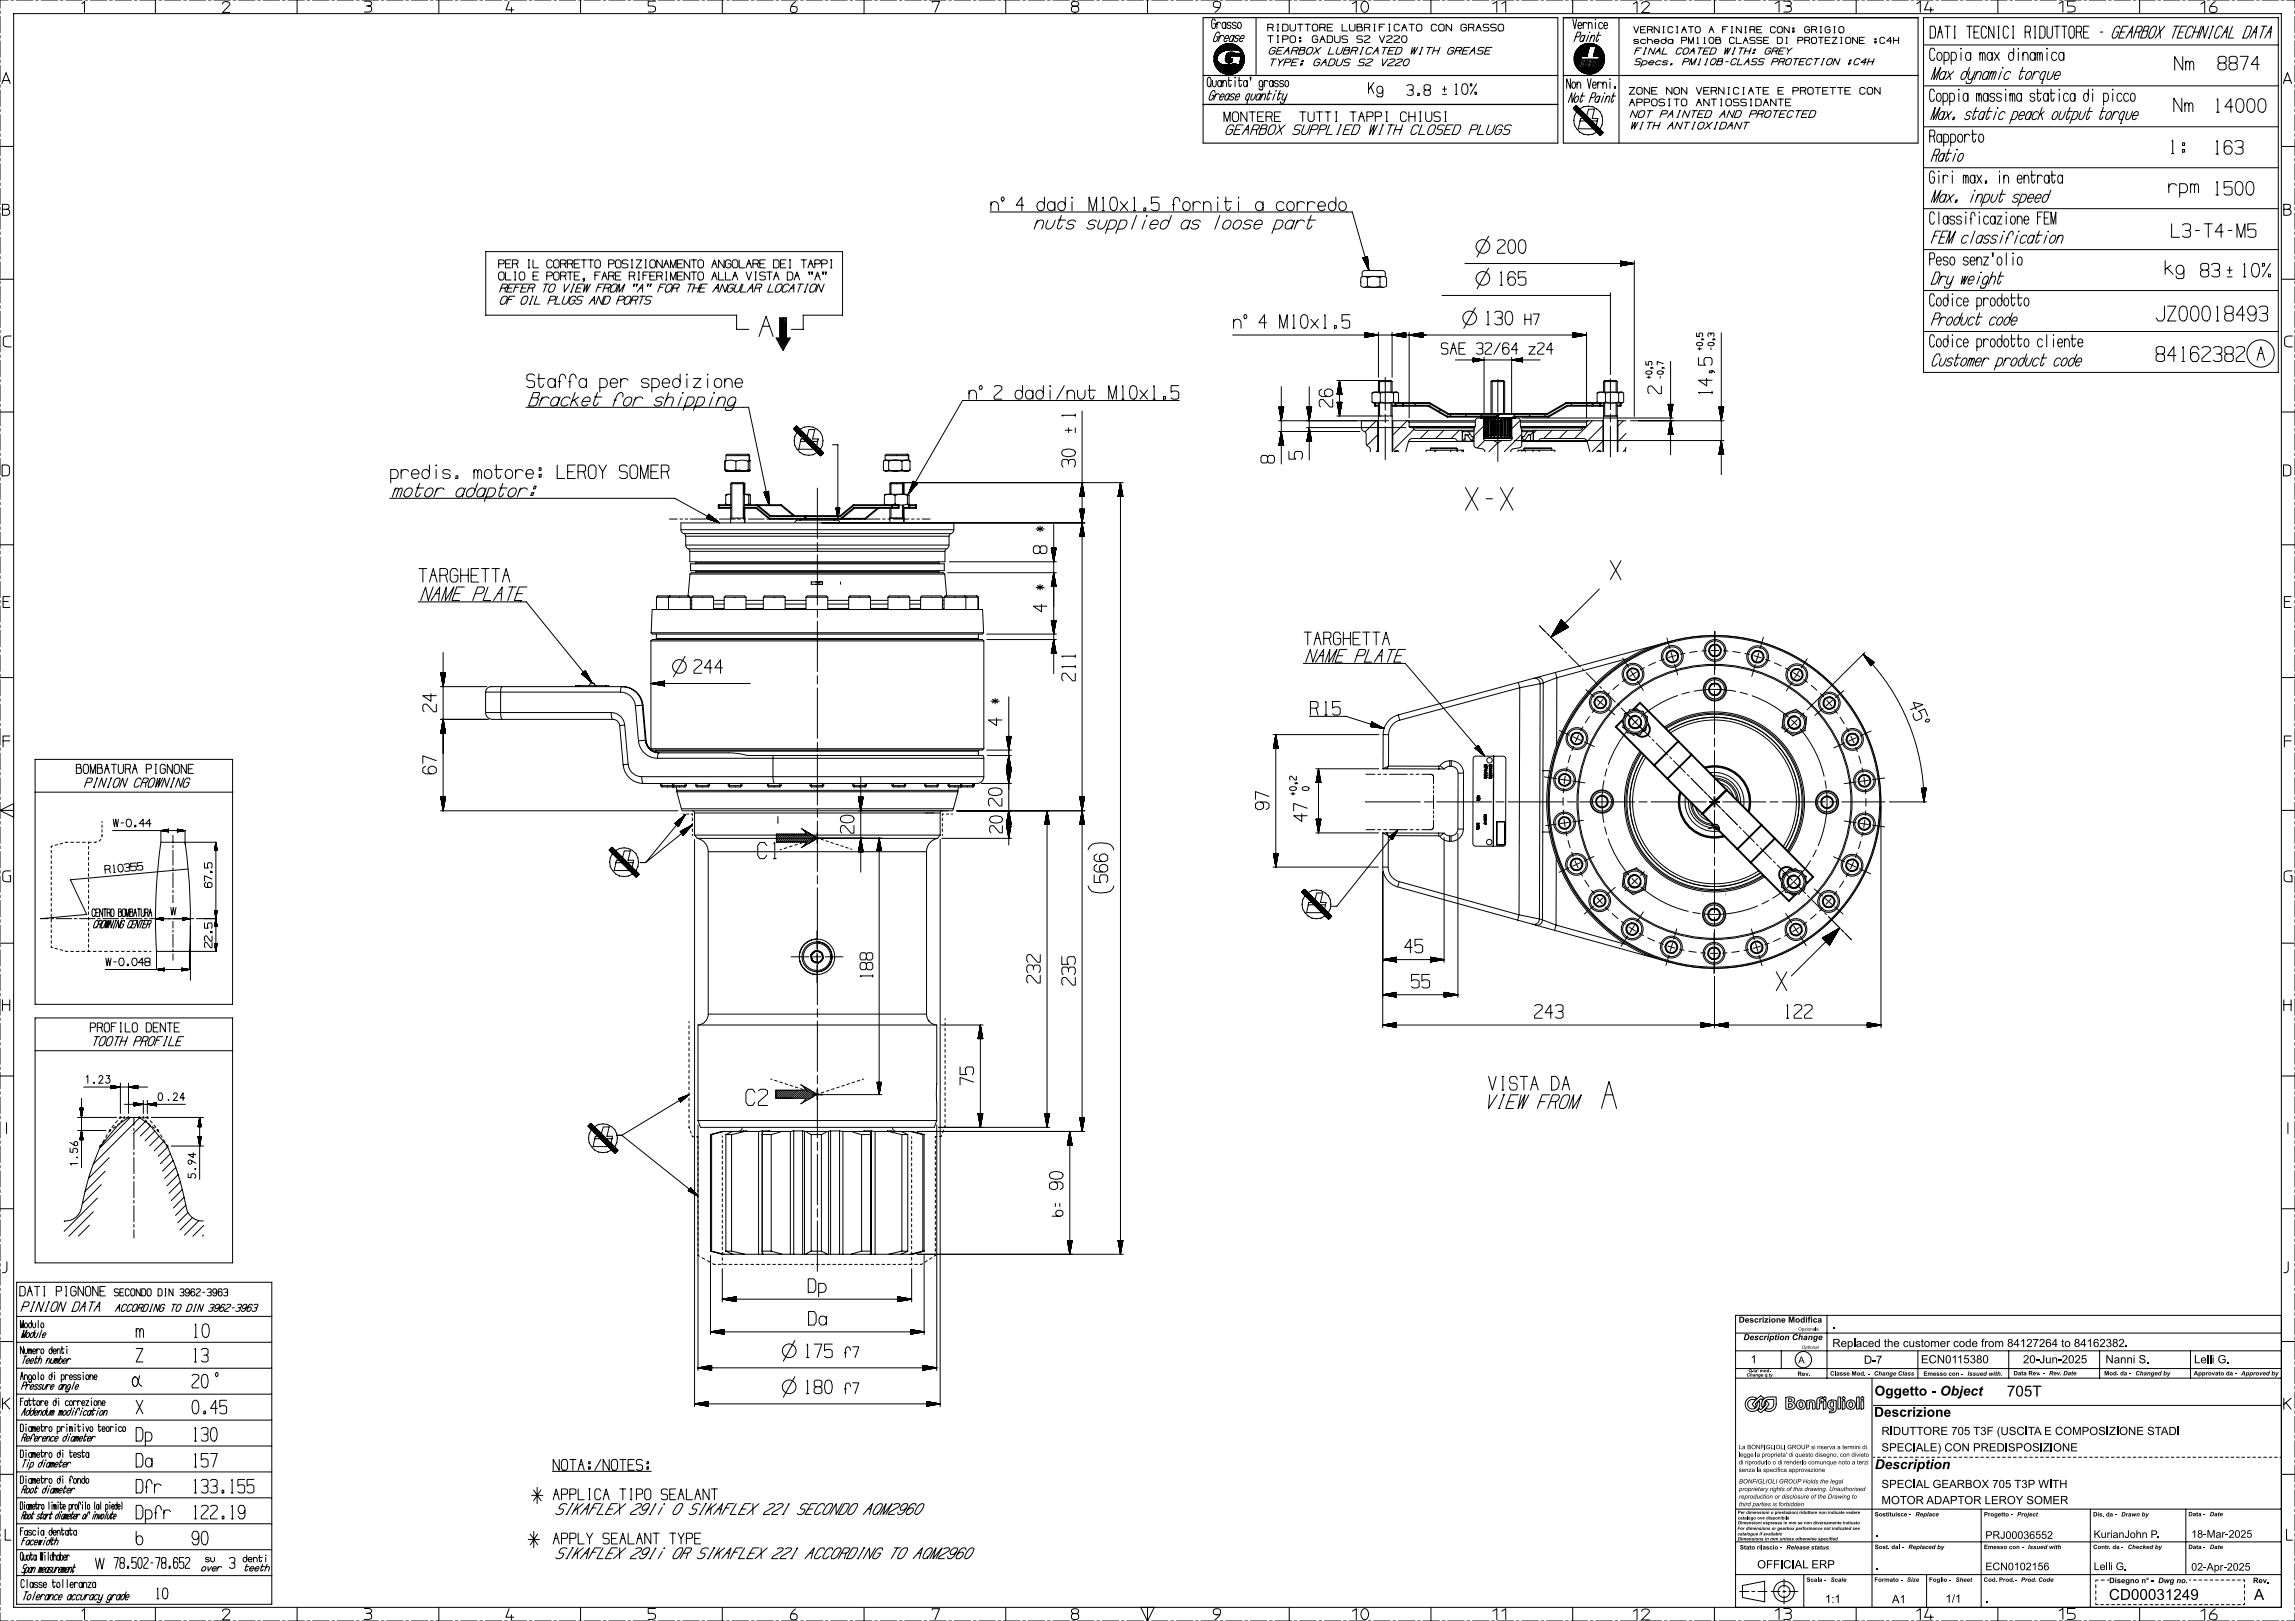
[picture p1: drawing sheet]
<svg xmlns="http://www.w3.org/2000/svg" width="841mm" height="594mm" viewBox="0 0 841 594" stroke-linecap="round" stroke-linejoin="round" font-family="sans-serif">
<defs><g id="words">
<g font-size="5.6">
<text x="735.4" y="511.7">705T</text>
<text x="772.8" y="586.3">CD00031249</text>
<text x="826" y="586.3">A</text>
</g>
<g font-size="5.1">
<text x="686.9" y="511.4">Oggetto - Object</text>
<text x="687" y="538.3">Description</text>
</g>
<text font-size="5" x="686.8" y="519.2">Descrizione</text>
<g font-size="4.2">
<text x="671.4" y="487">.</text>
<text x="671.4" y="493.6">Replaced the customer code from 84127264 to 84162382.</text>
<text x="641.5" y="499.6">1</text>
<text x="683" y="499.7">D-7</text>
<text x="703.9" y="499.6">ECN0115380</text>
<text x="741.3" y="499.6">20-Jun-2025</text>
<text x="771.6" y="499.6">Nanni S.</text>
<text x="804" y="499.6">Lelli G.</text>
<text x="689.5" y="525.9">RIDUTTORE 705 T3F (USCITA E COMPOSIZIONE STADI</text>
<text x="689.5" y="531.9">SPECIALE) CON PREDISPOSIZIONE</text>
<text x="689.5" y="545.3">SPECIAL GEARBOX 705 T3P WITH</text>
<text x="689.5" y="551.2">MOTOR ADAPTOR LEROY SOMER</text>
<text x="643.9" y="574.7">OFFICIAL ERP</text>
<text x="668.7" y="587.4">1:1</text>
<text x="693.3" y="587.5">A1</text>
<text x="712.9" y="587.3">1/1</text>
</g>
<g font-size="3.9">
<text x="687.1" y="563.1">.</text>
<text x="727.5" y="563.9">PRJ00036552</text>
<text x="767.2" y="563.6">KurianJohn P.</text>
<text x="803" y="563.5">18-Mar-2025</text>
<text x="687.1" y="575">.</text>
<text x="727.5" y="575.4">ECN0102156</text>
<text x="767.2" y="575.4">Lelli G.</text>
<text x="803" y="575.5">02-Apr-2025</text>
<text x="727.5" y="587.4">.</text>
</g>
<text font-size="3.5" x="659" y="499.6">A</text>
<text font-size="3.2" x="638.8" y="491.1">Description Change</text>
<text font-size="3.1" x="637.1" y="484.7">Descrizione Modifica</text>
<g font-size="2.8">
<text x="772.9" y="580.1">Disegno n° - Dwg no.</text>
<text x="825.6" y="580.1">Rev.</text>
</g>
<g font-size="2.3">
<text x="750.8" y="504">Rev. Date</text>
<text x="670.7" y="504.1">Classe Mod. - Change Class</text>
<text x="721" y="504.1">Issued with.</text>
<text x="821.3" y="504">Approved by</text>
<text x="637.2" y="543.6">BONFIGLIOLI GROUP Holds the legal</text>
<text x="637.2" y="546.4">proprietary rights of this drawing. Unauthorised</text>
<text x="637.2" y="549.2">reproduction or disclosure of the Drawing to</text>
<text x="637.2" y="552">third parties is forbidden</text>
<text x="687" y="555.7">Sostituisce -</text>
<text x="701.9" y="555.7">Replace</text>
<text x="739.2" y="555.7">Project</text>
<text x="777.3" y="555.7">Drawn by</text>
<text x="809.7" y="555.6">Date</text>
<text x="637.6" y="567.8">Stato rilascio -</text>
<text x="654.6" y="567.8">Release status</text>
<text x="687" y="567.6">Sost. dal -</text>
<text x="699.3" y="567.6">Replaced by</text>
<text x="743.1" y="567.7">Issued with</text>
<text x="767" y="567.6">Contr. da - Checked by</text>
<text x="809.8" y="567.6">Date</text>
<text x="662" y="579.6">Scala - Scale</text>
<text x="726.9" y="579.6">Cod. Prod.- Prod. Code</text>
</g>
<g font-size="2.2">
<text x="737.8" y="504">Data Rev. -</text>
<text x="658.7" y="504.2">Rev.</text>
<text x="704.8" y="504.1">Emesso con -</text>
<text x="771.1" y="504">Mod. da - Changed by</text>
<text x="803.9" y="504">Approvato da -</text>
<text x="637.1" y="531">La BONFIGLIOLI GROUP si riserva a termini di</text>
<text x="637.1" y="533.8">legge la proprieta' di questo disegno, con divieto</text>
<text x="637.1" y="536.6">di riprodurlo o di renderlo comunque noto a terzi</text>
<text x="637.1" y="539.4">senza la specifica approvazione</text>
<text x="727" y="555.7">Progetto -</text>
<text x="767" y="555.7">Dis. da -</text>
<text x="801.9" y="555.6">Data -</text>
<text x="727" y="567.7">Emesso con -</text>
<text x="801.9" y="567.6">Data -</text>
<text x="686.9" y="579.6">Formato - Size</text>
<text x="706.9" y="579.6">Foglio - Sheet</text>
</g>
<g font-size="1.7">
<text x="659" y="487.6">Opzionale</text>
<text x="660.2" y="494.3">Optional</text>
<text x="640.7" y="502.8">Q.ta' mod.</text>
<text x="640" y="504.4">Change q.ty</text>
<text x="636.7" y="560.6">For dimensions or gearbox performance not indicated see</text>
<text x="636.7" y="562.6">catalogue if available</text>
<text x="636.7" y="564.5">Dimensions in mm unless otherwise specified</text>
</g>
<g font-size="1.6">
<text x="636.8" y="554.8">Per dimensioni o prestazioni riduttore non indicate vedere</text>
<text x="636.8" y="556.8">catalogo ove disponibile</text>
<text x="636.9" y="558.6">Dimensioni espresse in mm se non diversamente indicato</text>
</g>
</g></defs>
<g fill="none" stroke="#000" stroke-width=".37">
<path d="M0 4v1M0 6v6M0 13v1M0 15v6M3 0h-3v3M4 0h1M5 5h831v584h-831zM6 0h6.1M13.1 0h1M15.1 0h6M22.1 0h1M24.1 0h6"/>
<path d="M30 1.4l1-.9v4M31.1 0h1.1M33.2 0h6M40.2 0h1M42.2 0h6M49.2 0h1M51.2 0h6.1M56.9 0v5M58.3 0h1M60.3 0h6M67.3 0h1M69.3 0h6.1"/>
<path d="M76.4 0h1M78.4 0h6M81.5 1.5a1.42 1.42 0 0 1 1.4-.9 1.42 1.42 0 0 1 1.3 1l-2.7 3h2.7M85.4 0h1M87.4 0h6M94.4 0h1.1M96.5 0h6M103.5 0h1M105.5 0h6M108.9 0v5M112.5 0h1M114.5 0h6.1"/>
<path d="M121.6 0h1M123.6 0h6M130.6 0h1M132.6 0h6.1M133.5 .4h1.4a.95 .95 0 0 1 1.3 .8 .95 .95 0 0 1-1.2 1M134.2 2.2a1.34 1.34 0 0 1 1.5 .1 1.34 1.34 0 0 1 .5 1.3l-.8 .8h-1.9M139.7 0h1M141.7 0h6M148.7 0h1M150.7 0h6M157.8 0h1M159.8 0h6"/>
<path d="M160.8 0v5M166.8 0h1M168.8 0h6M175.8 0h1M177.8 0h6.1M184.9 0h1M186.5 .5l-1.1 3.1h2.9M186.9 0h6M187.4 2.7v1.8M193.9 0h1M195.9 0h6.1M203 0h1"/>
<path d="M205 0h6M212 0h1M212.8 0v5M214 0h6M221.1 0h1M223.1 0h6M230.1 0h1M232.1 0h6M239.1 0h1M240.2 .4h-2.7v1.8h1.4a1.14 1.14 0 0 1 1.3 1.1 1.14 1.14 0 0 1-1.3 1.1h-1.4M241.1 0h6.1M248.2 0h1"/>
<path d="M250.2 0h6M257.2 0h1M259.2 0h6.1M264.7 0v5M266.3 0h1M268.3 0h6M275.3 0h1M277.3 0h6M284.4 0h1M286.4 0h6M289.9 2.4h1a1.19 1.19 0 0 1 1.2 1.5 1.19 1.19 0 0 1-1.9 .6 1.44 1.44 0 0 1-.3-2.1zM291.5 .6l-1.6 1.8"/>
<path d="M293.4 0h1M295.4 0h6M302.4 0h1M304.4 0h6.1M311.5 0h1M313.5 0h6M316.6 0v5M320.5 0h1M322.5 0h6.1M329.6 0h1M331.6 0h6M338.6 0h1"/>
<path d="M340.6 0h6M341.6 .9v-.4h2.7l-1.7 4M347.7 0h1M349.7 0h6M356.7 0h1M358.7 0h6M365.7 0h1M367.7 0h6.1M368.6 0v5M374.8 0h1M376.8 0h6M383.8 0h1"/>
<path d="M385.8 0h6.1M392.6 3.2a1.33 1.33 0 0 1 1.8-.9 1.33 1.33 0 0 1 .7 1.8l-.6 .4a1.29 1.29 0 0 1-1.9-1.3M392.9 0h1M393.8 2.3a.97 .97 0 0 1-1.2-1.1 .97 .97 0 0 1 1.5-.7 .93 .93 0 0 1 1.2 .9 .93 .93 0 0 1-1.2 .9M394.9 0h6M401.9 0h1M403.9 0h6M411 0h1M413 0h6M420 0h1M420.5 0v5M422 0h6"/>
<path d="M429 0h1M431 0h6.1M438.1 0h1M440.1 0h6M440.9 6.5v45.9M445.1 19.9v3.6M445.2 19.6l-.3 1.1v1.9l.5 1.6M445.2 19.6v4.1M445.3 19.2v4.8M445.4 19v5.2M445.4 7.7l-.3-.7h-.7l-.4 .7v2.1l.4 .7h.7l.3-.7v-1.1h-.7M445.5 18.9v5.4"/>
<path d="M445.6 18.6v6M445.7 18.5v6.2M445.8 18.4v6.4M445.9 18.2v6.8M445.9 8.1v2.4M446 18.1v7M446.1 18v3.2M446.2 17.8v3.1M446.3 17.7v2.8M446.4 17.7v2.6M446.5 17.5v2.6M446.6 17.4v2.5"/>
<path d="M446.7 17.3v2.4M446.8 17.3v2.3M446.8 12.5l-.1-.7h-.6l-.6 .7-.8 2.1 .1 .7h.7l.6-.7 .4-1.1h-.7M446.9 17.2v2.4M447 2.7a1.35 1.35 0 0 0-.7-2.2 1.35 1.35 0 0 0-1.6 1.7l.7 .5h1.6l-1.8 1.8M447 17.1v2.5M447 17.1l-1.8 2.5M447.1 17v2.4M447.1 0h1M447.2 17v2.3M447.2 12.9l-.8 2.4M447.3 8.6a.65 .65 0 0 0-.6-.5 .65 .65 0 0 0-.7 .5l-.1 .4"/>
<path d="M447.3 16.9v2.3M447.4 16.8v2.3M447.4 19.1a2.71 2.71 0 0 0-1.4 2.3M447.5 16.8v2.3M447.6 16.7v2.4M447.7 16.6v2.4M447.8 16.6v2.4M447.9 16.5v2.4M448 16.5v2.4M448.1 16.5v2.3M448.1 18.8l-.7 .3M448.2 16.4v2.4"/>
<path d="M448.3 16.4v2.3M448.4 16.3v2.4M448.4 13.4l-.3-.5a1.11 1.11 0 0 0-1.2 .9M448.5 16.3v2.4M448.6 16.2v2.4M448.7 14.1h1.4v-1a1.4 1.4 0 0 0-1.3 .6 1.4 1.4 0 0 0 0 1.6l.9-.5M448.7 16.2v2.4M448.8 16.2v2.4M448.9 16.2v2.3M449 16.1v2.4M449 16.1l-2 1M449.1 16.1v2.3"/>
<path d="M449.1 0h6.1M449.2 9l-.6-.9a1.22 1.22 0 0 0-.8 1.2 1.22 1.22 0 0 0 .8 1.2l.6-1M449.2 8.1v2.4M449.2 16.1v2.3M449.3 16.1v2.3M449.4 16v2.4M449.5 16v2.4M449.5 19.9v3.1M449.6 16v2.4M449.6 19.9v3.1M449.7 16v2.3M449.7 19.6v3.4"/>
<path d="M449.7 19.6l-.3 .5M449.8 16v2.3M449.8 19.6v3.4M449.9 16v2.3M449.9 19.6v3.4M450 16v2.3M450 19.4v3.6M450.1 16v2.3M450.1 19.3v3.8M450.2 16v2.3M450.2 19.3v3.8M450.2 19.3l-.5 .3"/>
<path d="M450.3 16v2.3M450.3 19.2v3.9M450.4 16v2.3M450.4 19.2v3.9M450.5 16v2.2M450.5 19.2v3.9M450.5 16l-1.5 .1M450.5 16l1.7 .2M450.6 18.2h2.3M450.6 16v2.2M450.6 19.1v3.9M450.6 18.2l-2.5 .6"/>
<path d="M450.7 16v2.2M450.7 19.1v2M450.8 16v2.2M450.8 19.1v1.5M450.8 19.1h.7M450.8 19.1l-.6 .2M450.9 16v2.2M450.9 19.1v1.4M451 16v2.2M451 19.1v1.4M451.1 8.6l-.5-.5-.7 .2-.2 .3 .2 .6 .7 .1 .5 .4-.2 .7-.7 .1-.5-.5M451.1 16v2.2"/>
<path d="M451.1 19.1v1.4M451.2 16v2.2M451.2 19.1v1.4M451.3 16v2.2M451.3 19.1v1.4M451.4 16v2.2M451.4 19.1v1.4M451.5 16.1v2.1M451.5 19.1v1.4M451.5 19.1l.4 .1M451.6 16.1v2.1M451.6 19.1v1.4"/>
<path d="M451.7 16.1v2.1M451.7 19.1v1.4M451.8 16.1v2.1M451.8 19.1v1.4M451.9 16.2v2M451.9 19.2v1.3M451.9 19.2l.3 .1M452 16.2v2M452 19.2v1.3M452.1 13.8l-.1-.7a1.4 1.4 0 0 0-1.3 .6 1.4 1.4 0 0 0 0 1.6 1.1 1.1 0 0 0 1.2-1M452.1 16.2v2M452.1 19.2v1.3"/>
<path d="M452.2 16.2v2M452.2 19.3v1.2M452.2 16.2l1 .5M452.2 19.3l.1 .3M452.3 16.3v1.9M452.3 19.6v.9M452.4 12.9l-.9 2.4M452.4 16.3v1.9M452.4 19.6v.9M452.5 16.4v1.8M452.5 19.6v.9M452.6 16.4v1.8"/>
<path d="M452.6 19.6v.9M452.7 16.4v1.8M452.7 19.6v.9M452.8 16.5v1.7M452.8 19.6v.9M452.9 18.2l1.5 .4M452.9 16.5v1.7M452.9 19.6v.9M453 8.6l-.5-.5-.7 .2-.2 .6 1.2 .5 .2 .6-.5 .5-.7-.1-.2-.4M453 16.6v1.7M453 19.6v.9M453.1 16.6v1.7"/>
<path d="M453.1 19.6v.9M453.2 16.7v1.6M453.2 19.6v.9M453.2 16.7l1.4 1.1M453.3 16.7v1.6M453.3 19.6v.9M453.4 16.8v1.6M453.4 19.6v.9M453.5 16.9v1.5M453.5 19.6v.9M453.6 16.9v1.5M453.6 19.6v.9"/>
<path d="M453.7 17v1.4M453.7 19.6v.9M453.8 17.1v1.4M453.8 19.6v.9M453.8 8.3l.3-.2a1.22 1.22 0 0 1 .8 1.2 1.22 1.22 0 0 1-.8 1.2 1.57 1.57 0 0 1-.3-2.2zM453.9 17.1v1.4M453.9 19.6v.9M454 17.3v1.2M454 19.6v.9M454.1 13.4l-.3-.5a.85 .85 0 0 0-1.1 1.1l.7 .1 .3 .4a.92 .92 0 0 1-1.4 .7l-.1-.4M454.1 17.3v1.2M454.1 19.6v.9"/>
<path d="M454.2 17.4v1.2M454.2 19.6v.9M454.3 17.5v1.1M454.3 19.6v.9M454.4 14.1h1.4v-1a1.4 1.4 0 0 0-1.3 .6 1.4 1.4 0 0 0 0 1.6l.9-.5M454.4 17.6v1M454.4 19.6v.9M454.4 18.6l.8 1h-2.9M454.5 17.7v1.1M454.5 19.6v.9M454.6 17.8v1.1M454.6 19.6v.9"/>
<path d="M454.6 17.8l.9 1.4M454.7 17.9v1.1M454.7 19.6v.9M454.8 18v1.1M454.8 19.6v.9M454.9 18.2v1M454.9 19.6v5.4M455 18.3v1.1M455 19.6v5.3M455.1 18.5v6.2M455.2 18.6v6M455.3 18.8v5.7"/>
<path d="M455.4 19v5.2M455.5 19.2v4.8M455.5 19.2l.4 1.5M455.6 19.4v4.5M455.7 19.9v3.6M456.2 0h1M458.2 0h6M460.3 6.5v21.2M464.6 10.1l2-.2v-.8l-2-.2v2.4M464.6 13.1h2M465.2 0h1M465.6 13.1v2.5"/>
<path d="M466.1 10.1l.5 1.2M467.2 0h6.1M467.5 17.9l-.3-.5h-.9l-.7 .5-.6 1.5 .3 .4h1.1l.6-.4 .3-.8h-1M468 11.3h.5M468 8.9h.5M468 13.1h.5M468 15.6h.5M468.1 18.6h1.4M468.3 8.9v2.4M468.3 13.1v2.5M470 8.9h1.5l.5 .5v1.5l-.5 .4h-1.5zM470 14.3l2-.2v-.7l-2-.3v2.5"/>
<path d="M470.3 19.8l1.9-2.4 .1 2.4M470.5 17.4h-2l-.9 2.4h2M471.3 18.6h1M472.4 0v5M472.7 13.6l.5-.5h1l.5 .5v1.5l-.5 .5h-1l-.5-.5zM472.8 8.9v2l.4 .4h1l.5-.4v-2M473.5 18.6l2.1-.2 .2-.8-.4-.2h-1.5l-.9 2.4M474.3 0h1M475 18.6v1.2M475.5 8.9h2M476.2 13.6h.5v.5h-.5zM476.2 14.8h.5v.5h-.5z"/>
<path d="M476.3 0h6M476.3 18.4l.4-1h1.5l.1 .2-.5 .8h-1.5l-.5 1.4 2-.2 .4-1-.4-.2M476.5 8.9v2.4M478.2 8.9h2M479.2 17.9l.7-.5h1l.3 .5-.6 1.5-.6 .4h-1l-.4-.4zM479.2 8.9v2.4M480.9 9.4l.5-.5h1l.5 .5v1.5l-.5 .4h-1l-.5-.4zM482.1 17.4l1.1 2.4M482.9 13.6l-.5-.5h-1l-.5 .5v1.5l.5 .5h1l.5-.5v-.8h-1M483.3 0h1M483.6 10.1l2-.2v-.8l-2-.2v2.4M483.6 15.6l1-2.5 1 2.5"/>
<path d="M484.1 17.4l-2.9 2.4M484.1 14.3h1M485.1 10.1l.5 1.2M485.3 0h6M486.4 13.1h1.4l.6 .5v1.5l-.6 .5h-1.4zM486.4 10.1h1.5M487.6 17.4l-.9 2.4h1.9M488.4 8.9h-2v2.4h2M489.1 13.1v2l.5 .5h1l.5-.5v-2M490.3 17.4l-.7 2 .3 .4h.9l.7-.4 .8-2M491.8 8.9v2.4h2M492.3 0h1"/>
<path d="M492.7 18.4l.3-1h1.5l.1 .2-.5 .8h-1.4l-.6 1.4 2-.2 .4-1-.4-.2M493.8 13.4l-.5-.3-1.5 .3v.7l2 .5v.7l-.5 .3-1.5-.2M494.4 0h6M494.5 8.9v2l.5 .4h1l.5-.4v-2M495.3 18.6l2.1-.2 .2-.8-.4-.2h-1.5l-.9 2.4M495.6 1.4l1.4-.9v4M496.8 18.6v1.2M497.3 9.9v-1h1.5l.2 .2-.2 .8h-1.5v1.4l1.9-.2v-1l-.4-.2M498.3 19.8h.5M499.2 17.4h.5M499.2 13.4l-.4-.3-1.6 .3v.7l2 .5v.7l-.4 .3-1.6-.2M499.3 .8a1.3 1.3 0 0 1 1.5-.1 1.3 1.3 0 0 1 .7 1.2 1.64 1.64 0 0 1-.2 1.9 1.64 1.64 0 0 1-1.8 .5 2.58 2.58 0 0 1-.2-3.5z"/>
<path d="M499.4 17.4l-.9 2.4M500 10.1l2-.2v-.8l-2-.2v2.4M500 13.4l.5-.3 1.5 .3v.5l-2 1.2v.5h2M501.4 0h1M501.5 10.1l.5 1.2M503 17.9l-.3-.5h-1l-.7 .5-.5 1.5 .3 .4h.9l.7-.4M503 19.8l1.9-2.4 .1 2.4M503.4 0h6M503.4 11.3h.5M503.4 8.9h.5M503.7 8.9v2.4M504 18.6h.9"/>
<path d="M505.4 13.1l1 2.5 1-2.5M505.4 9.9h1.3M506.6 17.4h2M507.4 8.9h-2v2.4M507.6 17.4l-.9 2.4M508.2 13.4l.4-.3 1.5 .3v.5l-2 1.2 .1 .5h1.9M508.9 11.3h.5M508.9 8.9h.5M508.9 18.6h1.5M509.2 8.9v2.4M510.4 0h1M510.9 13.4l.5-.3 1.5 .3v.5l-2 1.2v.5h2"/>
<path d="M511.3 17.4h-1.9l-.9 2.4h1.9M512.1 17.4h1.4l.4 .5-.6 1.5-.7 .4h-1.4zM512.4 0h6.1M512.9 9.4l-.5-.5h-1l-.5 .5v1.5l.5 .4h.9l.5-.4M513.6 11.3l1-2.4 1 2.4M513.8 13.4l1-.3a1.37 1.37 0 0 1 .8 1.3 1.37 1.37 0 0 1-.8 1.2h-.5a1.57 1.57 0 0 1-.5-2.2zM514.1 10.1h1M516.3 8.9h2M517.3 8.9v2.4M517.5 17.4l-.4 2.4 1.4-2.4-.4 2.4 1.4-2.4M519 9.4l.6-.5h.9l.5 .5v1.5l-.5 .4h-.9l-.6-.4zM519.5 0h1"/>
<path d="M520.1 19.8h.5M521 17.4h.5M521.2 17.4l-.9 2.4M521.5 0h6M523 17.4h2M524 17.4l-.9 2.4M524.4 0v5M525.3 18.6h1.9M525.7 17.4l-.9 2.4M526.5 9.4l-.5-.5h-1l-.5 .5v1.5l.5 .4h1l.5-.4M527.2 9.4l.5-.5h1l.5 .5v1.5l-.5 .4h-1l-.5-.4zM527.7 17.4l-.9 2.4"/>
<path d="M528.5 0h1M530.5 0h6.1M531.9 8.9v2.4l-1.9-2.4v2.4M532.9 17.9l-.3-.5h-1l-.7 .5-.5 1.5 .3 .4h1l.7-.4 .3-.8h-1M533.4 18.6l2.1-.2 .3-.8-.4-.2h-1.5l-.9 2.4M534.9 18.6v1.2M536.1 18.6h1.5M537.4 9.4l-.5-.5h-1l-.5 .5v1.5l.5 .4h1l.5-.4v-.8h-1M537.6 0h1M538.1 10.1l2-.2v-.8l-2-.2v2.4M538.4 19.8l1.9-2.4 .1 2.4M538.6 17.4h-2l-.9 2.4h2"/>
<path d="M539.4 18.6h1M539.6 0h6M539.6 10.1l.5 1.2M540.8 11.3l1-2.4 1 2.4M541.3 10.1h1M543.9 17.6l-.4-.2-1.6 .2-.2 .8 1.8 .5-.3 .7-.6 .2-1.4-.2M544.3 18.6h1.5M545.6 9.1l-.5-.2-1.6 .2v.8l2.1 .5v.7l-.5 .2-1.6-.2M546.6 0h1M546.7 17.4h-1.9l-.9 2.4h1.9M547 1.4l1.5-.9v4M548.3 9.1l-.5-.2-1.5 .2v.8l2 .5v.7l-.5 .2-1.5-.2"/>
<path d="M548.6 0h6M549 9.4l.5-.5h1l.5 .5v1.5l-.5 .4h-1l-.5-.4zM550.3 1.4l1.5-.9v4M555.6 0h1M557.7 0h6M564.7 0h1M566.7 0h6M570.9 6.5v45.9M572.9 6.5v45.9M573.7 0h1M575.7 0h6.1M576.3 0v5"/>
<path d="M576.4 7l.7 3.5 .6-3.5M577 19.9v3.2M577.1 19.5v4M577.2 19.3v4.4M577.3 19.1v4.7M577.4 13.5h1l.5-.3 .4-1.1-.2-.3h-1l-1.3 3.5M577.4 18.8v5.3M577.5 18.7v5.6M577.7 18.4v6.1M577.8 18.3v6.3M577.9 18.2v6.6M578 18v7"/>
<path d="M578.1 17.9v7.2M578.2 17.8v7.4M578.3 9.4h1.3l-.1-.7-.4-.5a1.22 1.22 0 0 0-.9 1.2 1.22 1.22 0 0 0 .9 1.1l.4-.4M578.3 17.7v7.6M578.4 17.6v7.8M578.5 17.5v8.1M578.6 17.4v7.1M578.7 17.4v6.8M578.8 17.2v6.7M578.9 17.2v6.1M579 17v5.9M579.1 17v5.2"/>
<path d="M579.2 16.9v5M579.3 16.8v4.7M579.4 16.8v4.1M579.5 16.7v4M579.6 16.6v4.1M579.7 16.6v4.1M579.8 16.5v4.2M579.9 16.5v4.2M580 16.4v4.3M580.1 16.4v4.3M580.2 8.2v2.3M580.3 16.3v4.4"/>
<path d="M580.4 16.3v4.4M580.5 16.2v4.5M580.6 16.2v4.5M580.6 13.8l-.1-.8a1.4 1.4 0 0 0-1.3 .7 1.4 1.4 0 0 0 0 1.6l.6-.2 .6-.8M580.7 16.2v4.5M580.8 16.1v4.6M580.9 16.1v4.6M580.9 12.9l-.9 2.4M581 16.1v4.6M581.1 16.1v4.6M581.2 16v4.7M581.3 16v4.7"/>
<path d="M581.4 16v4.7M581.5 16v4.7M581.5 8.7a.65 .65 0 0 0-.6-.5 .65 .65 0 0 0-.6 .5l-.1 .4M581.6 16v4.5M581.7 15.9v4.3M581.8 15.9v3.7M581.9 15.9v3.4M582 15.9v3.1M582.1 9.1l.3-.8h.7l.3 .8v1.4M582.1 8.2v2.3M582.1 15.9v2.5M582.1 12.9l-.8 2.4"/>
<path d="M582.2 15.9v2.3M582.3 15.9v1.8M582.4 15.9v1.5M582.5 15.9v1.2M582.6 11.7l-.1 .3zM582.6 15.9v1.2M582.7 15.9v1.2M582.8 0h1M582.9 15.9v1.2M583 15.9v1.2M583 13.8l.6-.8h.7l.1 .8-.5 1.5M583.1 15.9v1.2"/>
<path d="M583.2 15.9v1.2M583.3 16v1.1M583.3 12.9l-.8 2.4M583.4 16v1.1M583.5 16v1.1M583.6 16v1.1M583.7 16v1.1M583.8 16.1v1M583.9 16.1v1M584 16.1v1M584.1 16.1v1M584.1 19.7v1"/>
<path d="M584.2 16.2v.9M584.2 19.4v1.3M584.3 16.2v.9M584.3 19.1v1.6M584.4 16.2v.9M584.4 18.6v2.1M584.5 16.3v.8M584.5 18.3v2.4M584.6 16.3v.8M584.6 17.8v2.9M584.6 7v.3zM584.6 8.2v2.3"/>
<path d="M584.7 16.4v.7M584.7 17.5v3.2M584.8 0h6M584.8 16.4v.7M584.8 17.2v3.5M584.8 17.1h-2.4l-.9 3.6M584.8 17.1l-.9 3.6M584.9 16.5v4.2M585 16.6v4.1M585.1 16.6v4.1M585.2 12.9h1.4M585.2 16.6v4.1"/>
<path d="M585.3 16.7v4M585.5 16.8v3.9M585.6 16.9v3.8M585.7 16.9v3.8M585.8 17v3.7M585.9 17.1v3.6M585.9 11.7l-.9 2.7v.8l.8-.8M586 17.2v3.5M586.1 17.3v3.4M586.2 17.4v8.3M586.3 17.4v8.2M586.4 17.6v7.9"/>
<path d="M586.5 17.6v7.8M586.6 17.7v7.6M586.7 17.9v7.2M586.8 17.9v7.2M586.9 18.1v6.8M587 18.2v6.6M587.1 18.3v6.3M587.2 18.5v5.9M587.2 8.7a.67 .67 0 0 0-.6-.5 .67 .67 0 0 0-.6 .5l-.2 .4a1.04 1.04 0 0 0 1 1.4l.4-.4M587.3 18.7v5.6M587.4 18.9v5.1M587.5 19.1v4.7"/>
<path d="M587.6 19.3v4.4M587.7 19.7v3.7M587.7 9.4h1.4l-.1-.7-.5-.5a1.22 1.22 0 0 0-.8 1.2 1.22 1.22 0 0 0 .8 1.1l.5-.4M587.8 19.9v3.2M591.8 0h1M593.3 6.5v45.9M593.8 0h6.1M598.5 1.5l1.4-.9v4M598.7 9.8l.9 2.2 .9-2.2M599.4 18.5h1.2M600.5 14.7l-.6-.3-1.2 .3 .2 .4 1.6 .4-.3 .4h-.9l-.6-.2M600.9 0h1"/>
<path d="M601.2 10.9h1.4M601.6 1.5a1.52 1.52 0 0 1 1.4-.9 1.52 1.52 0 0 1 1.4 1l-2.8 3h2.8M601.6 17.6h-1.8l-.8 2.3M602.1 19.9h.5M602.9 0h6M603 17.6h.4M603 9.8h-1.8v2.2h1.8M603 14.7a.96 .96 0 0 0-1.3-.3 .96 .96 0 0 0-.4 1.3l.6 .2 1.1-.2M603.2 17.6l-.8 2.3M603.7 10.9l1.8-.2v-.7l-1.8-.2v2.2M603.7 15l.4-.5h1l.4 .5v.9M603.7 13.7v2.2"/>
<path d="M605.1 10.9l.4 1.1M606.2 15.2h1.8a.89 .89 0 0 0-1.2-.9 .89 .89 0 0 0-.4 1.4 .89 .89 0 0 0 1.5 0M606.5 19.9l1.7-2.3 .1 2.3M606.6 17.6l-.8 2.3-1-2.3-.8 2.3M607.3 18.7h1M608 9.8v2.2l-1.8-2.2v2.2M609.4 12h.4M609.4 9.8h.4M609.6 9.8v2.2M609.8 17.6l-.8 2.3h1.8M609.9 0h1M610.5 13.7v1.3a.85 .85 0 0 1-.6 1.1 .85 .85 0 0 1-1-.6 .85 .85 0 0 1 .5-1.1l.7 .1 .4 .5"/>
<path d="M611.9 0h6M613 15a.91 .91 0 0 0-1.4-.6 .91 .91 0 0 0 0 1.5 .91 .91 0 0 0 1.4-.6M613 14.4v1.5M613 10.2l-.4-.4h-.9l-.5 .4v1.4l.5 .4h.9l.4-.4M614.4 12h.4M614.4 9.8h.4M614.6 9.8v2.2M616.2 12l.9-2.2 .9 2.2M616.2 14.8l1.8-.2v-.7l-1.8-.2v2.2M616.5 18l-.3-.4h-.9l-.6 .4-.5 1.4 .2 .5h.9l.6-.5M616.7 10.9h.9M617.1 18l.7-.4h.9l.3 .4-.5 1.4-.6 .5h-1l-.3-.5z"/>
<path d="M618.7 15.9v-2.2l.9 2.2 1-2.2v2.2M618.7 9.8h1.9M618.9 0h1M619 19.9l1.7-2.3 .1 2.3M619.6 9.8v2.2M619.9 18.7h.9M621 0h6M621.2 10.2l.5-.4h.9l.5 .4v1.4l-.5 .4h-.9l-.5-.4zM621.9 15.9h.5M622 13.9l.1-.2v2.2M622.3 17.6h1.9M623.2 17.6l-.8 2.3"/>
<path d="M624.4 15.9h.5M624.4 18.7h1.4M624.5 13.9l.2-.2v2.2M626.2 12l1-2.2 .9 2.2M626.5 13.9l.9-.2a1.26 1.26 0 0 1 .7 1.1 1.26 1.26 0 0 1-.7 1.1h-.5a1.44 1.44 0 0 1-.4-2zM626.7 17.6h-1.9l-.8 2.3h1.8M626.7 10.9h.9M627.3 17.6h1.4l.3 .4-.5 1.4-.6 .5h-1.4zM628 0h1M628.3 0v5M628.8 14.6v-.9h1.3l.2 .2-.2 .7h-1.3v1.3l1.8-.2v-.9l-.5-.2M630 0h6"/>
<path d="M631.3 10.7h1.1M632.4 17.6l-.4 2.3 1.2-2.3-.3 2.3 1.3-2.3M633.1 9.8h-1.8v2.2M634.4 12h.5M634.4 9.8h.5M634.7 9.8v2.2M634.7 19.9h.5M635.5 17.6h.5M635.6 14.1l-.5-.4h-.9l-.4 .4v1.4l.4 .4h.9l.5-.4M635.8 17.6l-.9 2.3M636.3 13.7v2.2h1.8M637 0h1"/>
<path d="M637.4 17.6h1.8M638.1 9.8v2.2l-1.8-2.2v2.2M638.3 17.6l-.8 2.3M638.8 15.9l.9-2.2 .9 2.2M639 0h6.1M639.2 14.8h.9M639.4 12h.5M639.4 9.8h.5M639.5 18.7h1.8M639.7 9.8v2.2M639.9 17.6l-.9 2.3M641.3 10.9l1.8-.2v-.7l-1.8-.2v2.2"/>
<path d="M641.7 17.6l-.8 2.3M642.5 19.2h.4l-.1 .4h-.5zM642.6 10.9l.5 1.1M642.9 18h.4l-.1 .5h-.5zM643.1 13.9l-.5-.2-1.3 .2v.7l1.8 .4v.7l-.5 .2-1.3-.2M643.8 10.9h1.4M645.6 9.8h-1.8v2.2h1.8M645.6 13.9l-.4-.2-1.4 .2v.7l1.8 .4v.7l-.4 .2-1.4-.2M646.1 0h1M646.3 14.8h1.4M648.1 0h6M648.1 13.7h-1.8v2.2h1.8"/>
<path d="M649 18l-.3-.4h-.8l-.7 .4-.5 1.4 .3 .5h.9l.7-.5 .2-.7h-.9M649.5 18.7l1.9-.2 .2-.7-1.7-.2-.8 2.3M650.5 1.3l1.4-.9v4M650.6 10.2l-.4-.4h-.9l-.5 .4v1.4l.5 .4h.8l.5-.4M650.9 18.7v1.2M651.3 10.2l.5-.4h.9l.4 .4v1.4l-.4 .4h-.9l-.5-.4zM651.3 13.7h1.3l.5 .4v1.4l-.5 .4h-1.3zM652 18.7h1.4M653.6 .4h1.4a.96 .96 0 0 1 1.4 .8 .96 .96 0 0 1-1.2 1M654.2 17.6h-1.8l-.8 2.3h1.8M654.4 2.2a1.54 1.54 0 0 1 2 .9 1.11 1.11 0 0 1-1.4 1.3h-1.4M654.5 15.9h.4"/>
<path d="M654.5 13.7h.4M654.7 13.7v2.2M654.9 17.6l.5 1.1-.4 1.2M655.1 0h1M655.6 9.8v2.2l-1.8-2.2v2.2M656.7 17.6l-1.3 1.1M657 10.2h.4v.5h-.4zM657 11.3h.4v.5h-.4zM657.1 0h6.1M658.8 14.8l1.8-.2v-.7l-1.8-.2v2.2M661.3 14.8l1.9-.2v-.7l-1.9-.2v2.2M662.7 14.8l.5 1.1"/>
<path d="M663.1 10.2l-.4-.4h-.9l-.5 .4v1.4l.5 .4h.9l.5-.4v-.7h-1M663.8 14.1l.5-.4h.9l.5 .4v1.4l-.5 .4h-.9l-.5-.4zM663.8 10.9l1.9-.2v-.7l-1.9-.2v2.2M664.2 0h1M665.2 10.9l.5 1.1M666.2 0h6M666.3 13.7h1.9M667 12h.5M667 9.8h.5M667.3 9.8v2.2M667.3 13.7v2.2M668.8 14.8h1.4"/>
<path d="M670.6 10.2l-.4-.4h-.9l-.5 .4v1.4l.5 .4h.9l.5-.4v-.7h-.9M670.7 13.7h-1.9v2.2h1.9M671.4 13.7h1.8l-1.8 2.2h1.8M672 12h.5M672 9.8h.5M672.3 9.8v2.2M673.2 0h1M673.8 10.2l.5-.4h.9l.5 .4v1.4l-.5 .4h-.9l-.5-.4zM674.5 15.9h.5M674.5 13.7h.5M674.8 13.7v2.2M675.2 0h6"/>
<path d="M676.3 14.1l.5-.4h.9l.5 .4v1.4l-.5 .4h-.9l-.5-.4zM680.2 0v5M680.7 13.7v2.2l-1.8-2.2v2.2M681.4 14.8h1.3M682.2 0h1M683.2 13.7h-1.8v2.2h1.8M684.3 0h6M687.1 14.1h.4v.5h-.4zM687.1 15.2h.4v.5h-.4zM690.7 14.1l-.4-.4h-.9l-.5 .4v1.4l.5 .4h.8l.5-.4M691.3 0h1M693.2 15h-1.8l1.4-1.3v2.2"/>
<path d="M693.3 0h6M693.9 14.8h1.8M693.9 13.7v2.2M695.7 13.7v2.2M700.3 0h1M702.3 0h6.1M702.4 1.4l1.3-.9v4M702.9 6.5v45.9M704.9 6.5h130v130h-130zM704.9 16.5h130M706.6 .5l-1.3 3.1h3.2M707.3 9.6h1.4l.6 .9v2.6l-.6 .8h-1.4z"/>
<path d="M707.5 2.7v1.8M709.1 18.6l-.5-.9h-1l-.4 .9v2.6l.4 .9h1l.4-.9M709.4 0h1M710 13.9l1-4.3 .9 4.3M710.2 19.3a.85 .85 0 0 1 1.3 .4 1.37 1.37 0 0 1 .2 1.6 1.37 1.37 0 0 1-1.5 .7 2.22 2.22 0 0 1 0-2.7zM710.5 11.8h.9M711.4 0h6M712.7 9.6h1.9M713.6 9.6v4.3M716.1 9.6h.4M716.1 13.9h.4M716.3 9.6v4.3"/>
<path d="M718.4 0h1M718.6 17.6v.4zM718.6 19.2v2.9M720.4 0h6.1M720.7 9.6h1.9M721.7 9.6v4.3M722.2 19.2v2.9M723.4 11.8h1.4M725.3 9.6h-1.9v4.3h1.9M725.5 19.2v2.9M727.5 0h1M728 10.5l-.5-.9h-1l-.5 .9v2.6l.5 .8h1l.5-.8"/>
<path d="M729.5 0h6M730 19.2v2.9M730.7 9.6v4.3l-2-4.3v4.3M730.8 19.2l1.9 2.9M732.1 9.6h.5M732.1 13.9h.5M732.1 0v5M732.4 9.6v4.3M732.7 19.2l-1.9 2.9M736 10.5l-.5-.9h-.9l-.5 .9v2.6l.5 .8h.9l.5-.8M736.5 0h1M737.5 9.6h.5"/>
<path d="M737.5 13.9h.5M737.7 9.6v4.3M737.9 17.7a5.7 5.7 0 0 1-.4 4.3 .86 .86 0 0 1-1.3-.4 1.37 1.37 0 0 1-.2-1.6 1.37 1.37 0 0 1 1.5-.7l.4 1M738.5 0h6M739.6 17.6v.4zM739.6 19.2v2.9M741.3 19.2v2.9M742.1 11.8h1.5l.5-.5v-1.3l-.5-.4h-1.5v4.3M743.6 11.8l.5 2.1M745.5 9.6h.5M745.5 13.9h.5M745.5 0h1.1"/>
<path d="M745.8 9.6v4.3M745.8 19.2v2.9M746.5 19.2v2.9M747.5 9.6h1.4l.5 .9v2.6l-.5 .8h-1.4zM747.6 0h6M750.1 17.6v.4zM750.1 19.2v2.9M750.1 9.6v3.5l.5 .8h1l.5-.8v-3.5M752.8 9.6h2M753.7 19.7a.95 .95 0 0 0-.9-.6 .95 .95 0 0 0-.9 .6 1.4 1.4 0 0 0-.1 1.7 1.4 1.4 0 0 0 1.6 .6l.3-.4M753.8 9.6v4.3M754.5 1.3l1.4-.9v4"/>
<path d="M754.6 0h1M755.5 9.6h1.9M756.3 19.2v2.9M756.5 9.6v4.3M756.6 0h6M758.7 9.6h.9l.5 .9v2.6l-.5 .8h-.9l-.5-.8v-2.6zM760.4 .4h-2.8v1.8h1.4a1.15 1.15 0 0 1 1.5 1.1 1.15 1.15 0 0 1-1.5 1.1h-1.4M760.9 11.8h1.4l.5-.5v-1.3l-.5-.4h-1.4v4.3M762.3 11.8l.5 2.1M763.5 11.8h1.5M763.6 0h1M765.5 9.6h-2v4.3h2"/>
<path d="M765.6 0h6.1M769.6 11.8h1M772.7 0h1M774.7 0h6M776.9 10.5l-.2-.9h-.9l-.9 .9-.9 2.6 .1 .8h1l.8-.8 .5-1.3h-.9M777.2 11.8h1.4M779 13.9l2.6-4.3-.6 4.3M779.9 9.6h-2l-1.5 4.3h1.9M780.3 11.8h1M781.7 0h1M782.5 11.8h1.5l.6-.5 .5-1.3-.3-.4h-1.5l-1.6 4.3M783.7 0h6.1"/>
<path d="M784 11.8l-.3 2.1M784.1 0v5M785.3 11.3l.7-1.7h1.4l.1 .4-.7 1.3h-1.5l-.9 2.6h1.4l.7-.4 .6-1.7-.3-.5M789.1 9.6h1l.2 .9-1 2.6-.8 .8h-.9l-.2-.8 .9-2.6zM790.8 0h1M791.3 9.6l.4 4.3M792.8 0h6M793.3 9.6l-3.6 4.3M796.7 9.6h1.9M797.7 9.6l-1.6 4.3M798.6 11.8h1.4M799.8 0h1"/>
<path d="M801.3 9.6h-1.9l-1.6 4.3h1.9M801.8 0h6M803.7 10.5l-.2-.9h-1l-.8 .9-.9 2.6 .1 .8h1l.8-.8M803.9 11.8h2M804.7 9.6l-1.6 4.3M806.5 1.5l1.4-.9v4M806.7 9.6l-1.6 4.3M808.8 0h1.1M809.2 13.9h.5M809.3 9.6l-1.5 4.3-.4-4.3-1.6 4.3M810 2.4h1a1.16 1.16 0 0 1 1.4 1.2 1.16 1.16 0 0 1-1.5 1 1.28 1.28 0 0 1-1.3-.8 1.28 1.28 0 0 1 .4-1.4zM810.8 9.6h.5"/>
<path d="M810.9 0h6M811 9.6l-1.5 4.3M811.8 .6l-1.8 1.8M813.8 13.9l2.6-4.3-.6 4.3M814.4 10.5l-.2-.9h-1l-.8 .9-.9 2.6 .1 .8h1l.8-.8M815.1 11.8h1M817.9 0h1M818.1 9.6l-1.6 4.3h2M819.9 0h6M823.5 9.6h1.4l.2 .9-1 2.6-.8 .8h-1.4zM824.5 13.9l2.6-4.3-.6 4.3M825.8 11.8h1"/>
<path d="M826.9 0h1M828.8 9.6h2M828.9 0h6.1M829.8 9.6l-1.6 4.3M829.9 13.9l2.6-4.3-.7 4.3M831.2 11.8h1M836 0h1M838 0h3v3M841 4v1M841 6v6M841 13v1M841 15v6"/>
<path d="M0 22v1M0 24v6M0 31v1M0 33v6M.7 30.6l1.5-4 1.5 4M1.1 29.5h2.2M443.4 31.1l.2 .4-.7 .3a2.77 2.77 0 0 1 0-3.5h.4a3 3 0 0 1 .3 3.2l.2 .3M444.3 29.5l.1 1.9 .5 .4 .7-.4 .1-1.9M445 20.1v3.1M445.2 33.9l-.1-.7h-.6l-.7 .7-.7 2.1 .1 .7h.7l.6-.7 .4-1.1h-.7M445.4 24.2l2.2 2.3M445.6 34.4l-.9 2.3"/>
<path d="M446 22.1l.3 .5M446.1 22.2v3M446.2 22.4v3M446.3 22.6v2.9M446.3 22.6l.3 .3M446.4 22.7v2.9M446.5 22.8v2.9M446.6 22.9l.3 .3M446.6 22.9v2.9M446.7 23v2.9M446.8 34.8l-.3-.4a1.11 1.11 0 0 0-1.2 .8M446.8 23.1v2.9"/>
<path d="M446.9 23.2v2.8M446.9 23.2l.3 .1M447 23.2v2.9M447.1 35.5h1.3l.1-1a1.4 1.4 0 0 0-1.4 .7 1.4 1.4 0 0 0 .1 1.5l.9-.5M447.1 23.3v2.9M447.2 23.3l.2 .2M447.2 23.4v2.9M447.3 23.4v3M447.4 23.5v2.9M447.4 23.5l.3 .1M447.5 23.6v2.9M447.6 30.4l-.6-.9a1.22 1.22 0 0 0-.8 1.1 1.22 1.22 0 0 0 .8 1.2l.6-.9"/>
<path d="M447.6 29.5v2.3M447.6 23.6v2.9M447.6 26.5l1.4 .6M447.7 23.6l.7 .3M447.7 23.7v2.9M447.8 23.7v2.9M447.9 23.7v3M448 23.8v2.9M448.1 23.8v3M448.1 30.4l.3-.8h.8l.3 .8v1.4M448.1 29.5v2.3M448.2 23.8v3"/>
<path d="M448.3 23.9v3M448.4 23.9v3M448.4 23.9h2M448.5 23.9v3M448.6 23.9v3.1M448.7 23.9v3.1M448.8 23.9v3.1M448.9 23.9v3.2M449 27.1l1.5 .2M449 23.9v3.2M449.1 21v1.5M449.1 23.9v3.2"/>
<path d="M449.2 22.6l1 .5M449.2 20.8v1.8M449.2 23.9v3.2M449.2 20.8l-.2 .7 .2 1.1M449.3 20.6v2.1M449.3 23.9v3.3M449.4 20.1l-.2 .7M449.4 20.1v2.8M449.4 23.9v3.3M449.5 23.9v3.3M449.6 23.9v3.3M449.7 23.9v3.3"/>
<path d="M449.8 23.9v3.3M449.9 23.9v3.3M450 23.9v3.4M450 29.5h1.4M450.1 23.9v3.4M450.2 23.9v3.4M450.2 23.1h.3M450.3 28.3v2.7l.3 .8 .4-.3 .1-.5M450.3 23.9v3.4M450.4 23.9v3.4M450.4 35.2v-.7a1.4 1.4 0 0 0-1.4 .7 1.4 1.4 0 0 0 .1 1.5 1.11 1.11 0 0 0 1.1-.9M450.5 23.8v3.5"/>
<path d="M450.6 23.8v3.5M450.7 21.6v1.4M450.7 23.8v3.5M450.8 34.4l-.9 2.3M450.8 21.6v1.4M450.8 23.8v3.5M450.9 21.6v1.4M450.9 23.7v3.6M451 21.6v1.3M451 23.7v3.5M451 23.7l-.6 .2M451.1 21.6v1.3"/>
<path d="M451.1 23.7v3.5M451.1 22.9l-.6 .2M451.2 21.6v1.2M451.2 23.7v3.5M451.3 21.6v1.2M451.3 23.7v3.5M451.4 21.6v1.1M451.4 23.6v3.6M451.4 22.7l-.3 .2M451.5 21.6h-.9l.2-1.1h4.1l-.9 3.4M451.5 21.6v1M451.5 23.6v3.6"/>
<path d="M451.5 21.6l.2 .1M451.6 21.6v.6M451.6 23.6v3.5M451.6 23.6l-.6 .1M451.7 27.1l-1.2 .2M451.7 21.7v.2M451.7 23.6v3.5M451.7 21.7l-.3 1M451.8 23.5v3.6M451.9 23.5v3.6M452 23.5v3.5M452.1 23.4v3.6"/>
<path d="M452.2 23.4v3.6M452.3 23.4v3.5M452.4 23.3v3.6M452.5 34.8l-.3-.4a.85 .85 0 0 0-1.1 1l.7 .1 .3 .4a.93 .93 0 0 1-1.4 .7l-.1-.4M452.5 23.3v3.6M452.5 23.3h.4l-.2 .6h1.3M452.5 23.3l-.9 .3M452.6 28.3v.2zM452.6 29.5v2.3M452.6 23.3v3.5M452.7 26.8l-1 .3M452.7 23.3v3.5"/>
<path d="M452.8 35.5h1.3l.1-1a1.4 1.4 0 0 0-1.4 .7 1.4 1.4 0 0 0 .1 1.5l.9-.5M452.8 23.3v.3M452.8 23.9v2.8M452.9 23.9v2.8M453 23.9v2.8M453.1 23.9v2.7M453.2 23.9v2.6M453.3 23.9v2.6M453.4 23.9v2.5M453.5 23.9v2.5M453.5 26.4l-.8 .4M453.6 23.9v2.4"/>
<path d="M453.7 23.9v2.3M453.8 29.5h1.4M453.8 23.9v2.2M453.9 23.9v2.2M454 23.9v2.1M454.1 28.3v2.7l.3 .8 .4-.3 .1-.5M454.1 23.7v2.2M454.2 23.1v2.7M454.3 22.8v2.9M454.3 25.7l-.8 .7M454.4 22.5v3.1M454.5 21.9v3.7"/>
<path d="M454.6 21.6v3.8M454.7 21.2v4.1M454.8 20.6v4.6M455.8 20.1v3.1M455.9 20.4a6 6 0 0 1-1.6 5.3M457.1 30.4l-.6-.9a1.22 1.22 0 0 0-.8 1.1 1.22 1.22 0 0 0 .8 1.2l.6-.9M457.1 29.5v2.3M457.3 36.6l-.6 .1a1.46 1.46 0 0 1 1.4-2.2l-1.2 3.3h.2M458.1 28.3h.3l-.1 1zM458.9 34.4l-.6 1.8 .3 .5a1.11 1.11 0 0 0 1.2-.9l.5-1.4M461.9 35.2l-.1-.7a1.4 1.4 0 0 0-1.3 .7 1.4 1.4 0 0 0 0 1.5l.6-.1 .6-.8M462.2 34.4l-.9 2.3"/>
<path d="M462.4 35.2l.6-.7h.7l.1 .7-.6 1.5M462.7 34.4l-.8 2.3M462.7 30.9l-.5 .9a1.23 1.23 0 0 1-.8-1.2 1.23 1.23 0 0 1 .8-1.1l.5 .9v2.2l-.3 .3h-.7l-.3-.7M463.3 29.5v2.3M464.6 34.4h1.4M464.6 29.9a.65 .65 0 0 0-.6-.4 .65 .65 0 0 0-.6 .4l-.1 .5M465.3 33.1l-.9 2.7v.8l.8-.8M465.8 21.6h2M466.5 30.4l-.5-.9a1.22 1.22 0 0 0-.9 1.1 1.22 1.22 0 0 0 .9 1.2l.5-.9M466.5 29.5v2.3M466.8 21.6l-.9 2.5M467.2 34.4l-.8 2.3"/>
<path d="M467.7 33.1l-.1 .3zM468.4 34.4h1.4M468.4 29.9l-.4-.4-.7 .1-.2 .3 .2 .6 .7 .1 .4 .5-.2 .6-.7 .1-.4-.4M468.5 21.6l.5 1.2-.4 1.3M469.1 33.1l-.9 2.7v.8l.8-.8M470.3 34.4l-.5 1.4v.8h.8l.6-.8M470.3 29.9l-.4-.4-.7 .1-.2 .3 .2 .6 .7 .1 .4 .5-.2 .6-.7 .1-.4-.4M470.5 21.6l-1.5 1.2M470.8 22.8l2-.2 .3-.7-1.9-.3-.9 2.5M471.2 29.6l.2-.1a1.22 1.22 0 0 1 .9 1.1 1.22 1.22 0 0 1-.9 1.2 1.58 1.58 0 0 1-.2-2.2zM471.7 34.4l-1.2 3.2-.3 .2h-.9v-.5M473.5 22.8h1.5"/>
<path d="M475.9 21.6h-2l-.9 2.5h2M476.8 23.3h.5l-.2 .5h-.5zM477.2 22.1h.5l-.2 .5h-.5zM483.9 22.1l-.3-.5h-1l-.7 .5-.5 1.5 .3 .5h1l.7-.5 .3-.8h-1M483.9 24.1l1.9-2.5 .1 2.5M484.9 22.8h1M487.6 21.6h1.4l.4 .5-.6 1.5-.7 .5h-1.4zM490.3 21.6l-.7 2 .3 .5h.9l.7-.5 .8-2M494.9 21.9l-.4-.3-1.6 .3-.3 .7 1.8 .5-.2 .7-.6 .3-1.4-.2M500.4 21.9l-.5-.3-1.6 .3-.2 .7 1.8 .5-.3 .7-.6 .3-1.4-.2M501.1 21.9l.6-.3 1.4 .3-.2 .5-2.5 1.2-.1 .5h2M501.5 30.2v4"/>
<path d="M502.3 31.8l1.1 2.4M503.4 30.2l-1.9 2.8M506.6 21.6l.1 2.5 1.9-2.5M506.7 33.2a1.15 1.15 0 0 1-1.4 1 1.15 1.15 0 0 1-.8-1.6 1.1 1.1 0 0 1 1.1-1 1.1 1.1 0 0 1 1.1 1v2.2l-.3 .6-1.4 .1-.5-.8M509.3 21.9l.5-.3 1.4 .3-.1 .5-2.5 1.2-.1 .5h1.9M512 21.9l.5-.3 1.5 .3-.2 .5-2.5 1.2-.1 .5h2M515 21.9l.5-.3 .9 .3a1.58 1.58 0 0 1-.4 1.7 1.58 1.58 0 0 1-1.8 .2l.2-1.2zM515.5 31.4l.6-.3h1.2l.6 .3v1.2l-.6 .4M516.4 33h.9l.6 .4v1.2l-.6 .3h-1.2l-.5-.3M519.6 34.2h.5v.7h-.5zM522.4 33l-.5-.4v-1.2l.5-.3h1.2l.5 .3v1.2l-.5 .4h-1.2l-.6 .4v1.1l.6 .4h1.2l.5-.3v-1.2l-.5-.4M528.6 32.7h1.5"/>
<path d="M528.6 34.6h1.5M529.3 31.7v1.9M533.3 34.6h.7M533.4 31l.3-.3v3.9M535.9 31.1l.6-.4 1.1 .4a2.9 2.9 0 0 1-.5 3.5h-.6l-.6-.4-.3-1.9zM538.8 30.7h.6v.8h-.6zM540.5 33.8h.6v.8h-.6zM541.1 30.7l-2.3 3.9M575.5 28.9v3.5l-1.4-3.5v3.5M576.3 30.2l.3-.2a1.23 1.23 0 0 1 .8 1.2 1.23 1.23 0 0 1-.8 1.2l-.6-.9zM576.5 39.8l10 9.8v-2.1M576.6 39.6v.2"/>
<path d="M576.7 39.4v.5M576.8 20.6v1.9M576.8 39.3v.7M576.9 20.2v2.6M576.9 39.2v.9M577 39.1v1.1M577.1 39v1.3M577.3 38.9v1.5M577.3 34l-1.2 3.5-.1-3.5-1.3 3.5M577.4 38.9v1.7M577.5 38.8v1.9M577.7 38.7v2.2"/>
<path d="M577.7 35.3l.5-.1a1.46 1.46 0 0 1-1.3 2.2v-.8zM577.8 38.8v2.2M577.9 38.9v2.2M577.9 30.9l.3-.7h.7l.4 .7v1.5M577.9 30v2.4M578 39v2.1M578.1 39.1v2.1M578.2 39.2v2.1M578.3 39.3v2.1M578.4 39.4v2.2M578.5 39.6v2.1M578.6 24.7v.9"/>
<path d="M578.6 39.6v2.2M578.7 24.7v1M578.7 39.8v2.1M578.8 24.7v1.1M578.8 39.8v2.2M579 24.7v1.3M579.1 24.7v1.4M579.2 21.7h6.8M579.2 24.7v1.4M579.2 21.7l-.6 3M579.3 35.2h1.4M579.4 24.7v1.6"/>
<path d="M579.4 21.7l-.8 3M579.5 24.7v1.7M579.6 24.7v1.7M579.7 21.7l-.8 3v1.2M579.8 24.7v1.8M579.9 24.7v1.9M580 24.7v1.9M580.1 34l-1 2.7v.8l.8-.8M580.1 21.7l-.8 3v1.5M580.3 24.7v2M580.4 24.7v2.1M580.6 24.7v2.1"/>
<path d="M580.6 21.7l-.9 3v1.7M580.7 24.7v2.2M580.8 24.7v2.2M581 21.7l-.9 3v2M581 24.7v2.3M581.1 24.7v2.3M581.2 24.7v2.3M581.3 21.7l-.8 3v2.1M581.4 24.7v2.4M581.5 20.7h-2.1l-.2 1M581.5 24.7v2.4M581.6 24.7v2.4"/>
<path d="M581.7 28.9l.7 3.5 .7-3.5M581.7 21.7l-.8 3v2.2M581.8 24.7v2.4M581.9 24.7v2.4M582.1 21.7l-.8 3v2.3M582.1 24.7v2.4M582.2 24.7v2.4M582.3 24.7v2.5M582.4 21.7l-.7 3v2.4M582.5 24.7v2.5M582.6 24.7v2.4M582.7 24.7v2.4"/>
<path d="M582.9 21.7l-.9 3v2.4M583 35.8h1l.5-.4 .3-1-.2-.4h-1l-1.3 3.5M583 24.7v2.4M583.1 24.7v2.4M583.3 21.7l-.9 3v2.5M583.3 24.7v2.4M583.4 24.7v2.4M583.5 24.7v2.4M583.6 31.2h1.3l-.1-.7-.4-.5a1.23 1.23 0 0 0-.8 1.2 1.23 1.23 0 0 0 .8 1.2l.4-.5M583.7 24.7v2.3M583.7 21.7l-.8 3v2.4M583.8 24.7v2.3"/>
<path d="M583.9 20.7h2.3l-.2 1M583.9 20.6v.1M583.9 24.7v2.3M584 21.7l-.8 3v2.4M584 20.3v.4M584.1 24.7v2.2M584.2 24.7v2.2M584.3 24.7v2.1M584.4 21.7l-.8 3v2.3M584.5 24.7v2M584.6 24.7v2M584.8 24.7v1.9"/>
<path d="M584.8 21.7l-.8 3v2.2M584.9 24.7v1.9M585 24.7v1.8M585.2 24.6v1.8M585.2 21.7l-.8 3v2.1M585.3 24.2v2.1M585.5 23.5v2.8M585.5 30v2.4M585.6 23.3v2.9M585.6 21.7l-.9 3v1.9M585.6 23l-.4 1.7h-6.6M585.7 23l-.6 1.7v1.7"/>
<path d="M585.7 23v3.1M585.8 22.3v3.8M585.9 21.9v4M586 21.2v4.7M586 21.7l-.4 1.3M586.1 20.9v4.9M586.1 36.1v-.8a1.4 1.4 0 0 0-1.4 .7 1.4 1.4 0 0 0 .1 1.5 1.1 1.1 0 0 0 1.1-.9M586.4 35.2l-.8 2.3M586.8 30.5a.65 .65 0 0 0-.6-.5 .65 .65 0 0 0-.6 .5l-.1 .4M587.4 30.9l.3-.7h.7l.3 .7v1.5M587.4 30v2.4M587.7 35.2l-.9 2.3"/>
<path d="M587.9 20.6v1.9M588.1 34l-.1 .2zM588.5 36.1l.6-.8h.8v.8l-.5 1.4M588.9 35.2l-.9 2.3M590 28.8v.3zM590 30v2.4M590.8 35.2h1.3M591.5 34l-1 2.7v.8l.8-.8M591.7 31.7h.3v.7h-.3zM597.1 32.1h2l-2 2.4h2M597.1 38.8l1-2.5 1 2.5M597.6 37.5h1"/>
<path d="M599.8 32.5l.5-.4h1l.5 .4v1.5l-.5 .5h-1l-.5-.5zM599.8 37.5l2-.2v-.8l-2-.2v2.5M601.5 23.8l1.7-.3a.71 .71 0 0 0 .2-1.2h-1.4l-.8 2.2M601.5 21.7l-.4-.2-1.4 .2-.3 .7 1.7 .4-.2 .7-.6 .3-1.3-.3M602.5 37.5l2-.2v-.8l-2-.2v2.5M604.2 23h1.8a.93 .93 0 0 0-1-.9 .93 .93 0 0 0-.8 1.1 .87 .87 0 0 0 .7 .6 .87 .87 0 0 0 .8-.3M604.5 32.1v2.4l-2-2.4v2.4M605.2 36.8l.6-.5h.9l.5 .5v1.5l-.5 .5h-.9l-.6-.5zM605.3 33.3h1.4M607.2 32.1h-1.9v2.4h1.9M608.7 22.5a1.1 1.1 0 0 0-1.4-.1 1.1 1.1 0 0 0-.4 1.3l1.5-.2M610 36.5l-.5-.2-1.5 .2v.8l2 .5v.7l-.5 .3-1.5-.3"/>
<path d="M611.2 22.5l-.5-.2h-.9l-.5 .4 1.5 .4 .1 .4-.7 .3-1.1-.3M611.4 38.8h.5M611.4 36.3h.5M611.7 36.3v2.5M612.3 23.3h.5l-.2 .5h-.4zM612.7 32.1v2.4l-2-2.4v2.4M613.4 32.5l.5-.4h1l.5 .4v1.5l-.5 .5h-1l-.5-.5zM613.4 36.3h2M614.4 36.3v2.5M616.1 36.8l.5-.5h1l.5 .5v1.5l-.5 .5h-1l-.5-.5zM616.9 22.6l1.9-.2 .3-.7-1.8-.2-.8 2.3M618.1 32.1v2.4l-1.9-2.4v2.4"/>
<path d="M619 23.8l.8-2.3 .1 2.3 1.8-2.3-.9 2.3M621.6 32.1l1 2.4 1-2.4M621.6 38.8l1-2.5 1 2.5M622.1 37.5h1M622.1 23.8h.6M623 21.7l.2-.2-.8 2.3M624.3 33.3h1.5M624.6 23.8h.6M625.5 21.7l.3-.2-.9 2.3M626.3 32.1h-2v2.4h2M626.3 36.3v2.5l-2-2.5v2.5M627.1 33.3l1.9-.3v-.7l-1.9-.2v2.4"/>
<path d="M627.1 36.3h1.9M627.5 21.7l.5-.2 .8 .2a1.73 1.73 0 0 1-1.6 2.1l-.4-.3 .1-.7zM628 36.3v2.5M628.5 33.3l.5 1.2M629.5 22.4l.4-.9h1.3l.2 .2-.5 .7h-1.4l-.5 1.4 1.9-.3 .3-.9-.3-.2M630.5 38.8h.5M630.5 36.3h.5M630.8 36.3v2.5M631.8 32.1v2.4l-2-2.4v2.4M632.4 22.6h.9M632.5 36.8l.5-.5h1l.5 .5v1.5l-.5 .5h-1l-.5-.5zM633.2 34.5h.5"/>
<path d="M633.2 32.1h.5M633.5 32.1v2.4M636.5 21.9l-.3-.4h-.9l-.6 .4-.5 1.4 .3 .5h.9l.6-.5M637.2 32.5l-.5-.4h-1l-.5 .4v1.5l.5 .5h1l.5-.5M637.2 36.5l-.5-.2-1.5 .2v.8l2 .5v.7l-.5 .3-1.5-.3M637.4 21.5l-.9 2.3h1.9M638.7 34.5h.5M638.7 32.1h.5M638.9 32.1v2.4M639 23.8l1.8-2.3 .1 2.3M639.9 22.6h.9M639.9 36.5l-.5-.2-1.5 .2v.8l2 .5v.7l-.5 .3-1.5-.3"/>
<path d="M640.7 34.5l1-2.4 .9 2.4M641.2 33.3h1M641.4 38.8h.5M641.4 36.3h.5M641.7 36.3v2.5M643.4 36.3h1.5l.5 .5v1.5l-.5 .5h-1.5zM643.4 32.1h2M644.1 21.7l-.4-.2-1.4 .2-.3 .7 1.7 .4-.2 .7-.6 .3-1.3-.3M644.4 32.1v2.4M646.1 38.8l1-2.5 1 2.5M646.1 33.3h1.5M646.6 37.5h1"/>
<path d="M646.6 21.7l-.3-.2-1.5 .2-.3 .7 1.7 .4-.2 .7-.6 .3-1.3-.3M648.1 32.1h-2v2.4h2M649.5 22.6l1.9-.2 .2-.7-1.7-.2-.8 2.3M650.8 36.3v2.5l-2-2.5v2.5M651.6 33.3h1.5M651.6 36.3h1.9M652 22.6l1.9-.2 .2-.7-1.7-.2-.8 2.3M652.6 36.3v2.5M653.4 22.6v1.2M653.5 32.1h-1.9v2.4h1.9M654.3 37.5h1.5M654.7 21.9l.7-.4h.9l.3 .4-.5 1.4-.6 .5h-1l-.3-.5z"/>
<path d="M656.3 36.3h-2v2.5h2M657 33.3l2-.3v-.7l-2-.2v2.4M657.4 21.5h1.8M658.3 21.5l-.8 2.3M659.5 22.6h1.4M659.7 33.3l2-.3v-.7l-2-.2v2.4M661.2 33.3l.5 1.2M661.7 21.5h-1.8l-.8 2.3h1.8M662.4 32.5l.6-.4h.9l.5 .4v1.5l-.5 .5h-.9l-.6-.5zM664.1 21.9l-.3-.4h-.9l-.6 .4-.5 1.4 .3 .5h.8l.7-.5M664.9 21.5h1.9M665.2 32.1h2"/>
<path d="M665.8 21.5l-.8 2.3M666.2 32.1v2.4M667.3 23.8h.4M667.9 33.3h1.5M668.1 21.5h.5M668.4 21.5l-.9 2.3M669.8 21.9l.6-.4h.9l.3 .4-.5 1.4-.6 .5h-.9l-.3-.5zM669.9 32.1h-2v2.4h2M670.6 32.1h2M671.6 32.1v2.4M673.4 32.1h1.9M674.3 21.5l-.9 2.3-.9-2.3-.9 2.3"/>
<path d="M674.3 32.1v2.4M676.1 33.3h1.5M677.6 23.1h.4l-.1 .4h-.5zM678 21.9h.4l-.1 .5h-.5zM678.1 32.1h-2v2.4h2M681.6 21.9l-.3-.4h-.9l-.6 .4-.5 1.4 .3 .5h.9l.6-.5M683.5 32.5l-.5-.4h-1l-.5 .4v1.5l.5 .5h1l.5-.5M683.8 22.8h-1.8l1.8-1.3-.8 2.3M684.2 32.5l.5-.4h1l.5 .4v1.5l-.5 .5h-1l-.5-.5zM684.6 22.6h1.8M685 21.5l-.8 2.3M686.8 21.5l-.8 2.3"/>
<path d="M689 32.1v2.4l-2-2.4v2.4M704.9 31.5h130M707.7 29.1l1.6-4.4-.7 4.4 2.6-4.4-1.6 4.4M708.9 33.6l-.4-.9h-.9l-.5 .9v2.6l.5 .9h.8l.5-.9M710 34.3l.6-.1a1.82 1.82 0 0 1 0 2.9h-.3a1.99 1.99 0 0 1-.3-2.8zM712 37.1h1.1a1.82 1.82 0 0 0 0-2.9h-1.1v4.4M712.4 22.1h1.1a1.75 1.75 0 0 0 0-2.9h-1.1v4.4M712.9 27.3l-.1-1a1.77 1.77 0 0 0-1.8 .9 1.77 1.77 0 0 0 .1 1.9 1.47 1.47 0 0 0 1.5-1.1M713.3 26.2l-1.1 2.9M714 26.2l.8 2.9M714.5 37.1h1a1.82 1.82 0 0 0 0-2.9h-1v4.4M715 22.1h1.1a1.75 1.75 0 0 0 0-2.9h-1.1v4.4"/>
<path d="M715.9 26.2l-3 2.9M717.8 32.6v.4zM717.8 34.2v2.9M721.1 35.3l-.4-1-.6-.1a1.81 1.81 0 0 0 0 2.9l.6-.1 .4-1M721.1 34.2v2.9M721.7 24.7a7.7 7.7 0 0 1-2 4.3h-1a1.92 1.92 0 0 1 2-2.7l.1 1M721.9 26.2l-.6 1.8v1a1.04 1.04 0 0 0 1.5-.4l.4-.6M722.2 20.3l-.2-.6a.85 .85 0 0 0-1.3-.4 1.9 1.9 0 0 0 .4 2.8l.6-.1 .5-1M723.8 26.2l-1.5 4.1-.4 .3h-1.3v-.7M724.1 27.3a1.32 1.32 0 0 1 1.9-1v1l-.6 1.8M724.2 39.3l-1.2 3.5v1l.7-.4 .4-.6M724.3 35.1l.1-.5 .5-.4 .3 .9v2"/>
<path d="M724.3 34.2v2.9M724.5 26.2l-1 2.9M725.2 35.1l.1-.5 .5-.4 .3 .9v2M725.5 20.1l.1-.5 .5-.4 .4 .9v2M726.5 20.1l.1-.5 .5-.4 .3 .9v2M728.5 35.3l-.4-1-.6-.1a1.81 1.81 0 0 0 0 2.9l.6-.1 .4-1M728.5 34.2v2.9M728.7 27.3l-.1-1a1.77 1.77 0 0 0-1.8 .9 1.77 1.77 0 0 0 .1 1.9 1.46 1.46 0 0 0 1.5-1.1M729.1 26.2l-1.1 2.9M729.1 39.3l-1.2 3.5v1l.7-.4 .4-.6M729.5 27.1l.2-.5 .7-.4v.9l-.7 2M729.8 26.2l-1.1 2.9"/>
<path d="M730 20.3l-.1-.6a.85 .85 0 0 0-1.3-.4 1.9 1.9 0 0 0 .3 2.8l.7-.1 .4-1M730.4 27.1l.3-.5 .7-.4v.9l-.8 2M731 34.7l-.6-.5-.9 .1-.3 .4 .3 .8 .9 .1 .6 .6-.3 .8-.9 .1-.6-.5M732.1 39.3l-.1 .4zM733.4 26.2l-1.1 2.9M733.4 34.7l-.6-.5-.9 .1-.2 .4 .2 .8 .9 .1 .6 .6-.3 .8-.9 .1-.5-.5M734 24.6l-.2 .4zM735 32.6v.4zM735 34.2v2.9M736.6 35.1v-.5l.5-.4 .3 .9v2M736.6 34.2v2.9M736.8 26.7l-.1-.4a1.96 1.96 0 0 0-2.2 2.7 1.22 1.22 0 0 0 1.6-.4"/>
<path d="M737.4 35.1l.1-.5 .5-.4 .3 .9v2M740.3 26.2h1.9M740.8 35.3l-.4-1-.7-.1a1.81 1.81 0 0 0 0 2.9l.7-.1 .4-1M740.8 34.2v2.9M741.3 24.6l-1.3 3.5 .1 1 .7-.4 .4-.6M741.3 20.3l.1-.6a.85 .85 0 0 1 1.3-.4l.5 1v1.8M742.9 26.7a1.05 1.05 0 0 1 1.5-.4 1.92 1.92 0 0 1-2 2.7 2.39 2.39 0 0 1 .5-2.3zM745.6 26.2l-1.1 2.9M745.7 34.7l-.6-.5-.9 .1-.3 .8 .3 .4 1.2 .3 .3 .8-.6 .5-.9-.1-.3-.4M745.8 20.3l-.2-.6a.85 .85 0 0 0-1.3-.4 1.9 1.9 0 0 0 .4 2.8l.7-.1 .4-1M746.4 34.2h1.7M746.5 20.1l.1-.5 .5-.4 .4 .9v2"/>
<path d="M746.7 32.6v3.5l.4 1 .6-.4 .1-.6M747.3 26.7l-.1-.4a1.37 1.37 0 0 0-2 1M747.5 20.1l.1-.5 .5-.4 .3 .9v2M748.4 39.4l-1.7 4.4M748.8 29h-1.2a1.94 1.94 0 0 1 2.1-2.7l-1.5 4.3h.3M750.6 35.3l-.4-1-.7-.1a1.81 1.81 0 0 0 0 2.9l.7-.1 .4-1M750.6 34.2v2.9M750.9 26.2l-.7 1.8 .1 1a1.04 1.04 0 0 0 1.4-.4l1-2.4M751.3 34.2h1.7M751.6 32.6v3.5l.4 1 .6-.4 .1-.6M753 27.6h1.8a.99 .99 0 0 0-.2-1.4 2.13 2.13 0 0 0-1.7 2.8 1.04 1.04 0 0 0 1.5-.4M754.6 32.6v.4z"/>
<path d="M754.6 34.2v2.9M756.3 20.3l-.1-.6a.85 .85 0 0 0-1.4-.4 1.9 1.9 0 0 0 .4 2.8l.7-.1 .4-1M757.9 34.7a.86 .86 0 0 0-.8-.6 .86 .86 0 0 0-.8 .6 1.38 1.38 0 0 0-.1 1.7 1.38 1.38 0 0 0 1.5 .6l.2-.4M758.5 39.3l-1.2 3.5v1l.7-.4 .4-.6M760.4 35.3l-.4-1-.7-.1a1.81 1.81 0 0 0 0 2.9l.7-.1 .4-1M760.4 34.2v2.9M765.3 32.7a6 6 0 0 1-.4 4.3l-.7 .1a1.82 1.82 0 0 1 0-2.9l.7 .1 .4 1M765.9 39.3l-1.2 3.5v1l.7-.4 .3-.6M766.9 32.6v.4zM766.9 34.2v2.9M770.8 39.3l-1.2 3.5v1l.7-.4 .3-.6M770.9 37.1h1a1.82 1.82 0 0 0 0-2.9h-1v4.4"/>
<path d="M774.2 32.6v.4zM774.2 34.2v2.9M777.6 34.7a.86 .86 0 0 0-.9-.6 .86 .86 0 0 0-.8 .6 1.38 1.38 0 0 0-.1 1.7 1.38 1.38 0 0 0 1.5 .6l.3-.4M780 34.7a.86 .86 0 0 0-.8-.6 .86 .86 0 0 0-.8 .6 1.38 1.38 0 0 0-.2 1.7 1.38 1.38 0 0 0 1.6 .6l.2-.4M781.1 34.3l.6-.1a1.82 1.82 0 0 1 0 2.9h-.3a1.99 1.99 0 0 1-.3-2.8zM799.5 36v4.9l-2.9-4.9v4.9M799.8 20.7v5l-2.9-5v5M800.6 38.6l.5-.9 .9 .4 .1 2.8M800.6 37.6v3.3M801 23.4l.5-.9 .8 .3 .1 2.9M801 22.4v3.3M802.1 38.6l.5-.9h.5l.3 .4 .2 2.8"/>
<path d="M802.4 23.4l.5-.9h.5l.3 .3 .2 2.9M812.4 36.6l.3-.4v4.9M813.5 23.1l-.7-.5v-1.5l.7-.5h1.5l.8 .5v1.5l-.8 .5h-1.5l-.7 .5v1.5l.7 .5h1.5l.8-.5v-1.5l-.8-.5M817.6 23.1l-.7-.5v-1.5l.7-.5h1.5l.7 .5v1.5l-.7 .5h-1.5l-.8 .5v1.5l.8 .5h1.5l.7-.5v-1.5l-.7-.5M818.2 39.2h-2.9l2.2-3v4.9M819.7 36.7l.7-.5h.8l.7 .5 .4 2.5-.4 1.4-.7 .5h-.8l-.7-.5-.4-2.4zM820.9 20.6h2.9l-1.8 5M823.7 36.7l.8-.5h.7l.7 .5 .4 2.5-.4 1.4-.7 .5h-.7l-.8-.5-.4-2.4zM827.8 36.7l.7-.5h.7l.8 .5 .4 2.5-.4 1.4-.8 .5h-.7l-.7-.5-.4-2.4zM827.9 23.6h-2.9l2.2-3v5M836.7 30.6l1.5-4 1.5 4M837.1 29.5h2.2"/>
<path d="M841 22v1M841 24v6M841 31v1M841 33v6M0 40v1M0 42v6M0 49v1M0 51v6M0 58v1M0 53.7h5M448.5 44.5v-3.5l1.2 3.5 1.1-3.5v3.5M452.2 41h1.1l.6 .7v2.1l-.6 .7h-1.1l-.6-.7v-2.1z"/>
<path d="M452.2 46.5l-.3-.7h-1.1l-.9 .7-.7 2.1 .3 .7h1.1l.8-.7 .4-1.1h-1.1M452.7 47.5h1.7M455.1 49.3l2.4-3.5-.1 3.5M455.5 45.8h-2.2l-1.3 3.5h2.3M456.3 47.5h1.1M456.9 41v3.5l-2.2-3.5v3.5M457.8 41h2.2M458.8 47.5h1.7l.7-.3 .4-1.1-.5-.3h-1.6l-1.3 3.5M458.9 41v3.5M460.5 47.5l-.1 1.8M460.9 42.7h1.6M462 47.2l.5-1.4h1.7l-.1 1-.4 .4h-1.7l-.7 2.1h1.6l.7-.4 .5-1.4-.4-.3"/>
<path d="M463.1 41h-2.2v3.5h2.2M463.9 42.7h1.7l.6-.3v-1.1l-.6-.3h-1.7v3.5M465.3 46.5l.9-.7h1.1l.3 .7-.8 2.1-.8 .7h-1.1l-.3-.7zM465.6 42.7l.6 1.8M467 42.7h1.7M468.7 45.8l1 3.5M469.3 41h-2.3v3.5h2.3M470.9 45.8l-3.5 3.5M476.3 41h2.2M477 46.1l-.5-.3h-1.1l-.7 .3-.4 1.1 .5 .3h1.1l.4 .4-.3 1-.7 .4h-1.2l-.4-.4M477.4 41v3.5M477.9 45.8l-1 2.8 .3 .7h1.1l.9-.7 1-2.8"/>
<path d="M479.3 41v2.8l.6 .7h1.1l.6-.7v-2.8M480.4 47.5h1.6l.7-.3 .4-1.1-.4-.3h-1.7l-1.3 3.5M482.4 41h2.2M483.5 47.5h1.6l.7-.3 .4-1.1-.4-.3h-1.7l-1.3 3.5M483.5 41v3.5M485.5 41h2.2M486.6 41v3.5M487.2 45.8l-1.3 3.5h2.2M489.4 41h.6M489.4 44.5h.6M489.7 41v3.5M489.8 49.3h.6"/>
<path d="M491.1 45.8h.5M491.4 45.8l-1.3 3.5M492.7 47.5h1.7M494.7 41h2.3M495.6 45.8h-2.3l-1.2 3.5h2.2M495.9 41v3.5M496.4 45.8h1.7l.3 .7-.8 2.1-.8 .7h-1.7zM497.8 44.5l1.1-3.5 1.1 3.5M498.4 42.7h1.1M500.9 42.7h1.6l.6-.3v-1.1l-.5-.3h-1.7v3.5M502.6 45.8l-.8 3.5 1.9-3.5-.7 3.5 1.8-3.5M504 42.7h1.6l.6-.3v-1.1l-.6-.3h-1.6v3.5"/>
<path d="M505.2 49.3h.6M506.5 45.8h.5M506.8 45.8l-1.3 3.5M507.9 41h.5M507.9 44.5h.5M508.2 41v3.5M508.7 45.8h2.3M509.9 45.8l-1.3 3.5M511.2 47.5h2.2M511.8 45.8l-1.3 3.5M514.1 45.8l-1.3 3.5M515.4 41.7l-.5-.7h-1.1l-.6 .7v2.1l.6 .7h1.1l.5-.7"/>
<path d="M516.3 42.7h2.2M516.3 41v3.5M518.5 41v3.5M520 46.5l-.3-.7h-1.2l-.8 .7-.7 2.1 .3 .7h1.1l.8-.7M520.2 41h.5M520.2 44.5h.5M520.5 41v3.5M521.1 45.8l-1.3 3.5h2.2M522.4 41v2.8l.6 .7h1.1l.6-.7v-2.8M523.8 46.5l.9-.7h1.1l.3 .7-.7 2.1-.9 .7h-1.1l-.3-.7zM527.8 41.3l-.6-.3h-1.1l-.6 .3v1.1l.6 .3h1.1l.6 .4v1l-.6 .4h-1.1l-.6-.3M529.3 46.1l-.4-.3h-1.1l-.7 .3-.4 1.1 .4 .3h1.2l.4 .4-.4 1-.7 .4h-1.1l-.5-.4"/>
<path d="M529.4 41h.6M529.4 44.5h.6M529.7 47.5h1.6M529.7 41v3.5M532.5 45.8h-2.2l-1.3 3.5h2.3M533.4 45.8h1.6l.4 .7-.8 2.1-.9 .7h-1.6zM538.9 47.5h1.6l.8-.3 .3-1.1-.4-.3h-1.7l-1.2 3.5M542.6 45.8l-1.3 3.5h2.3M545.7 45.8l-1 2.8 .2 .7h1.2l.8-.7 1-2.8M550.7 46.5l-.3-.7h-1.1l-.8 .7-.8 2.1 .3 .7h1.2l.8-.7 .4-1.1h-1.1M554 46.1l-.5-.3h-1.1l-.7 .3-.4 1.1 .5 .3h1.1l.4 .4-.4 1-.6 .4h-1.2l-.4-.4M577.6 40.8v-2.1l9.9 10"/>
<path d="M578.9 40v2.1M579 44.3l.2-.9h2l.9-3.4h2.2l-.8 3.4h2l-.2 .9M579 40v2.2M579 44.3l-.6 2.9h6.3l.6-2.9M579 44.3h6.3M579.1 40.2v2.1M579.2 40.2v2.2M579.3 40.3v2.3M579.4 40.4v2.2M579.5 40.6v2.1M579.6 40.7v2.1M579.7 40.8v2.1"/>
<path d="M579.8 40.9v2.1M579.9 41v2.1M580 41.1v2.1M580.1 41.1v2.2M580.2 41.3v2.1M580.4 41.3v2.3M580.5 41.6v2.1M580.6 41.6v2.2M580.7 41.8v2.1M580.8 41.8v2.2M580.9 41.9v2.2M581 42v2.1"/>
<path d="M581.1 42.1v2.1M581.2 42.2v2.1M581.3 42.3v2.1M581.4 42.4v2.1M581.5 42.6v2.1M581.6 42.7v2.1M581.7 42.7v2.2M581.8 42.9v2.1M581.9 42.9v2.2M582 43.1v2.1M582.1 43.1v2.2M582.2 43.3v2.1"/>
<path d="M582.3 43.3v2.1M582.4 43.4v2.3M582.5 43.6v2.1M582.6 43.7v2.2M582.7 43.8v2.1M582.8 43.9v2.1M582.9 44v2.1M583 44.1v2.1M583.1 44.2v2.1M583.3 44.2v2.2M583.4 44.4v2.1M583.5 44.4v2.3"/>
<path d="M583.6 44.7v2.1M583.7 44.7v2.2M583.8 44.9v2.1M583.9 44.9v2.1M584 45v2.2M584.1 45.1v2.1M584.2 45.2v2.2M584.3 45.3v2.1M584.4 45.4v2.1M584.5 45.5v2.2M584.6 45.7v2.1M584.7 45.8v2.1"/>
<path d="M584.8 45.9v2.1M584.9 46v2.1M585 46v2.2M585.1 46.2v2.1M585.2 46.2v2.1M585.3 46.3v2.2M585.4 46.4v2.1M585.5 46.5v2.3M585.6 46.7v2.1M585.7 46.8v2.2M585.8 46.9v2.1M585.9 47v2.1"/>
<path d="M586 47.1v2.1M586.1 47.2v2.1M586.2 47.3v2.1M586.4 47.4v2.1M586.6 47.5v2M586.7 47.8v1.6M586.8 47.8v1.6M586.9 47.9v1.4M587 48v1.2M587.1 48.1v1M587.2 48.2v.8M587.3 48.3v.6"/>
<path d="M587.4 48.4v.4M598.3 44.8l-.5 2.5 1.4-2.5-.3 2.5 1.4-2.5M600.3 40.6l-.9 2.4-1.1-2.4-.9 2.4M600.8 41l.7-.4h1l.3 .4-.5 1.5-.7 .5h-1l-.3-.5zM600.8 47.3h.5M601.7 44.8h.5M602 44.8l-.9 2.5M603.7 44.8h2M603.7 40.6h2M604.7 40.6l-.9 2.4M604.7 44.8l-.9 2.5M606 46h2"/>
<path d="M606.5 44.8l-.9 2.5M608.4 44.8l-.9 2.5M608.7 41.8l2.1-.3 .3-.7-.4-.2h-1.5l-.9 2.4M611 43l1.9-2.4 .1 2.4M611 47.3l1.9-2.5 .1 2.5M611.9 46h1M611.9 41.8h1M614.5 43h.4M615.4 40.6h.4M615.6 40.6l-.9 2.4M616.6 44.8l-.9 2.5-1.1-2.5-.9 2.5M617.4 44.8h1.9"/>
<path d="M618.3 44.8l-.9 2.5M619.3 40.6l-.9 2.4-1-2.4-1 2.4M619.9 47.3h.5M620.1 40.6h2M620.8 44.8h.5M621.1 40.6l-.9 2.4M621.1 44.8l-.9 2.5M622.4 41.8h1.4M622.6 45.3l.7-.5h1l.3 .5-.5 1.5-.7 .5h-1l-.4-.5zM624.8 40.6h-2l-.9 2.4h2M625.5 40.6h1.5l.3 .4-.5 1.5-.7 .5h-1.5zM625.5 44.8l1.1 2.5"/>
<path d="M627.5 44.8l-2.9 2.5M628.1 47.3h.5M629 44.8h.5M629.2 44.8l-.9 2.5M630.1 43l1.9-2.4v2.4M631 44.8h1.4l.4 .5-.6 1.5-.7 .5h-1.4zM631 41.8h1M632.8 47.3l1.9-2.5 .1 2.5M633.7 46h1M635.7 40.6l-.9 2.4-1.1-2.4-.9 2.4M636.4 40.6h1.5l.3 .4-.5 1.5-.7 .5h-1.5zM638.4 44.8l-.9 2.5-1.1-2.5-.9 2.5"/>
<path d="M639.1 44.8h2M640.1 44.8l-.9 2.5M641.4 41.8l2.1-.3 .3-.7-.4-.2h-1.5l-.9 2.4M644.1 41.8l2.1-.3 .3-.7-.4-.2h-1.5l-.9 2.4M645.6 41.8l.1 1.2M647.1 41l.7-.4h1l.3 .4-.5 1.5-.7 .5h-1l-.3-.5zM650 40.6h2M651 40.6l-.9 2.4M652.3 41.8h1.5M654.7 40.6h-1.9l-.9 2.4h1.9M657.3 41l-.3-.4h-1l-.7 .4-.5 1.5 .3 .5h.9l.7-.5M658.2 40.6h2"/>
<path d="M659.2 40.6l-.9 2.4M660.5 41.8h1.5M662.9 40.6h-2l-.9 2.4h2M663.7 40.6h1.4l.4 .4-.6 1.5-.7 .5h-1.4zM704.9 46.5h130M707.1 49.9h1.4l.5-.4v-1.4l-.5-.4h-1.4v4.4M707.5 43.8l1.6-4.4-.7 4.4 2.5-4.4-1.6 4.4M708.5 56.9h1.3l.5-.4 .5-1.4-.2-.4h-1.3l-1.6 4.4M708.5 49.9l.5 2.2M709.8 56.9l-.4 2.2M711.5 50.3l-.4-1-.6-.1a1.77 1.77 0 0 0 0 2.9l.6-.1 .4-1M711.5 49.2v2.9"/>
<path d="M712.3 52.1h1a1.78 1.78 0 0 0 0-2.9h-1v4.4M712.4 57.3l-.1-1-.2-.1a2.2 2.2 0 0 0-1.7 2.8l.3 .1a1.39 1.39 0 0 0 1.4-1.1M712.4 42v-1a1.79 1.79 0 0 0-1.8 .9 1.79 1.79 0 0 0 .1 1.9 1.42 1.42 0 0 0 1.5-1.1M712.8 56.2l-1.1 2.9M712.8 40.9l-1.1 2.9M713.4 56.2h1.7M713.5 40.9l.7 2.9M714.3 54.6l-1.2 3.5v1l.7-.4 .3-.6M714.8 52.1h1.1a1.78 1.78 0 0 0 0-2.9h-1.1v4.4M715.3 40.9l-2.9 2.9M715.9 42.9h.4l-.3 .9h-.5zM716.6 56.2l-1 2.9"/>
<path d="M717.2 54.6l-.1 .4zM717.8 49.3l.7-.1a1.77 1.77 0 0 1 0 2.9h-.4a1.93 1.93 0 0 1-.3-2.8zM718.5 56.3l.6-.1a2.02 2.02 0 0 1-1 2.9h-.3a2.1 2.1 0 0 1 .7-2.8zM719.9 49.2v2.9M721.8 49.7a.9 .9 0 0 0-.9-.5 .9 .9 0 0 0-.8 .5l-.2 .6M722.4 41.4l-.1-.4a1.08 1.08 0 0 0-1.2 0 1.08 1.08 0 0 0-.5 1.2l.9 .1 .4 .6a1.19 1.19 0 0 1-1.8 .8l-.1-.4M722.5 49.2h1.8M722.9 47.6v3.5l.4 1 .6-.4 .1-.6M723.3 40.9h1.8M725.5 49.3l.6-.1a1.77 1.77 0 0 1 0 2.9h-.3a1.93 1.93 0 0 1-.3-2.8zM727.1 42v-1a1.79 1.79 0 0 0-1.8 .9 1.79 1.79 0 0 0 .1 1.9 1.41 1.41 0 0 0 1.5-1.1M727.5 40.9l-1.1 2.9"/>
<path d="M728.2 40.9h1.8M731.6 40.9l-1.1 2.9M734.7 41.4l-.1-.4a1.81 1.81 0 0 0-1.9 .8 1.81 1.81 0 0 0 .1 2l.8-.1 .4-.4M736.9 43.8h1.1a2.55 2.55 0 0 0 1.3-2.8l-1.3-.1-1.6 4.4M739.9 42.3h1.8a1.03 1.03 0 0 0-.2-1.4 2.17 2.17 0 0 0-1.7 2.8l.6 .1 .8-.5M744.3 42l-.1-1a1.78 1.78 0 0 0-1.7 .9 1.78 1.78 0 0 0 .1 1.9 1.42 1.42 0 0 0 1.4-1.1M744.7 40.9l-1.1 2.9M747 41.4l-.2-.4a1.81 1.81 0 0 0-1.8 .8 1.81 1.81 0 0 0 0 2l.9-.1 .4-.4M747.9 41.8l.6 2M749.1 40.9l-1.8 1.4M753.1 41h.9a1.92 1.92 0 0 1-1.9 2.7 2.64 2.64 0 0 1 1-2.7zM755.2 40.9l-.7 2.4 .3 .5a1.41 1.41 0 0 0 1.5-1.1l.6-1.8"/>
<path d="M757.6 40.9h1.8M759 43.8h1a2.56 2.56 0 0 0 1.4-2.8l-1.3-.1-1.6 4.4M762.5 40.9l-.7 2.4 .4 .5a1.41 1.41 0 0 0 1.4-1.1l.7-1.8M765 40.9h1.7M769.9 40.9h1.7M772.7 41h.9a1.92 1.92 0 0 1-1.9 2.7 2.65 2.65 0 0 1 1-2.7zM774.8 40.9l-1.1 2.9M776.3 41.4l-.1-.4a1.27 1.27 0 0 0-1.8 1M777.7 43.7l-.8 .1a1.99 1.99 0 0 1 1.1-2.9l.6 .1-1.5 4.3h.3M779.7 40.9l-.7 2.4 .3 .5a1.42 1.42 0 0 0 1.5-1.1l.7-1.8M781.6 42.3h1.8a1.03 1.03 0 0 0-.2-1.4 2.17 2.17 0 0 0-1.7 2.8l.6 .1 .8-.5M795.7 56.3h1"/>
<path d="M795.9 51.7l.3-.4v5M799.8 52.3h.7v1h-.7zM799.8 54.8h.7v1h-.7zM812 56.5h1M812.2 51.9l.3-.4v5M812.3 41.1h.9M818 52.5l-.8-1h-1.5l-.6 1v3l.6 1h1.5l.8-1v-1l-.8-1h-1.5l-.6 1M819 52l.7-.5h1.5l.8 .5v1.5l-.8 .5M820.1 54h1.1l.8 .5v1.5l-.8 .5h-1.5l-.7-.5M836 53.7h5M841 40v1M841 42v6"/>
<path d="M841 49v1M841 51v6M841 58v1M0 60v6M0 67v1M0 69v6M0 76v1M0 78v6M.9 76.7h1.6a1.09 1.09 0 0 1 1.1 1.1 1.09 1.09 0 0 1-1.1 1.1h-1.6v-4h1.5a.91 .91 0 0 1 .9 .9 .91 .91 0 0 1-.9 .9M362.8 77.7h132.8l6 21.4M363.1 75.2a1.37 1.37 0 0 1 1.4-1.3 1.37 1.37 0 0 1 1.4 1.3v2M363.1 73.9v3.3"/>
<path d="M367.3 72.2h.3l.4 .5-.4 1h-.3l-.4-.5zM375.2 75.2h-2.8l2.1-3v5M382.7 72.2v3a1.48 1.48 0 0 1-1.3 2 1.48 1.48 0 0 1-1.4-2 1.37 1.37 0 0 1 1.4-1.3 1.37 1.37 0 0 1 1.3 1.3M386.6 75.2a1.43 1.43 0 0 0-1.8-1.3 1.43 1.43 0 0 0-1 2 1.37 1.37 0 0 0 1.4 1.3 1.37 1.37 0 0 0 1.4-1.3M386.6 73.9v3.3M389 78.9l-1.5 4.6 .2 .4h.6l1-1.2M390.4 72.2v3a1.48 1.48 0 0 1-1.4 2 1.48 1.48 0 0 1-1.4-2 1.37 1.37 0 0 1 1.4-1.3 1.37 1.37 0 0 1 1.4 1.3M392.8 72.2v.3zM392.8 73.9v3.3M399.1 77.2v-5l1.4 5 1.4-5v5M403.8 77.2h.9M404 72.7l.3-.5v5"/>
<path d="M407 72.7l.7-.5h.7l.7 .5 .4 2.5-.4 1.5-.7 .5h-.7l-.7-.5-.3-2.5zM410.5 73.9l2.8 3.3M413.3 73.9l-2.8 3.3M415.3 77.2h.9M415.4 72.7l.3-.5v5M416.5 78.9l-1.8 5M419.2 76.2h.7v1h-.7zM420.3 78.9l-.1 .4zM424.7 72.2h-2.8v2.5l.7-.5h1.4l.7 .5v2l-.7 .5h-1.4l-.7-.5M429.3 79a7.1 7.1 0 0 1-2.4 4.8 1.15 1.15 0 0 1-1.7-.5 2.24 2.24 0 0 1 2.8-2.5l.2 1.1M429.6 75h.9M432.4 73.9a1.34 1.34 0 0 0-1.5-1.6l-.8 .9-.1 4"/>
<path d="M437.2 73.9v3.3M439.9 74.5a1.5 1.5 0 0 0-1.5-.6 1.5 1.5 0 0 0-1.2 1.3M441 75.2a1.37 1.37 0 0 1 1.4-1.3 1.37 1.37 0 0 1 1.4 1.3v2M441 73.9v3.3M446.2 72.2v.3zM446.2 73.9v3.3M447 78.9l-1.8 5M448.7 73.9h2.7M449.2 72.2l.2 4.5 .4 .4h.5l.6-1.1M453.9 72.2v.3zM453.9 73.9v3.3M462.8 75.2a1.43 1.43 0 0 0-1.8-1.3 1.43 1.43 0 0 0-.9 2 1.37 1.37 0 0 0 1.4 1.3 1.37 1.37 0 0 0 1.3-1.3"/>
<path d="M462.8 73.9v3.3M470.5 74.5a1.65 1.65 0 0 0-2.8 .5 1.65 1.65 0 0 0 1.9 2.2l.9-.6M475.4 73.9v3.3M478.1 74.5a1.5 1.5 0 0 0-1.6-.6 1.5 1.5 0 0 0-1.1 1.3M479.2 73.9v3.3M480.5 78.9l-1.5 4.6 .3 .4h.5l1-1.2M481.9 74.5a1.5 1.5 0 0 0-1.6-.6 1.5 1.5 0 0 0-1.1 1.3M483 75.5h2.7a1.43 1.43 0 0 0-1.6-1.6 1.43 1.43 0 0 0-1.1 2 1.36 1.36 0 0 0 1 1.3 1.36 1.36 0 0 0 1.5-.6M489.5 72.2v3a1.48 1.48 0 0 1-1.3 2 1.48 1.48 0 0 1-1.4-2 1.37 1.37 0 0 1 1.4-1.3 1.37 1.37 0 0 1 1.3 1.3M704.9 61.5h130M704.9 76.5h130M707.7 74.1l1.6-4.4-.6 4.4 2.6-4.4-1.7 4.4"/>
<path d="M708.9 63.6l-.5-.9h-.8l-.5 .9v2.6l.5 .9h.9l.4-.9v-1.3h-.9M708.9 78.6l-.4-.9h-.9l-.5 .9v2.6l.5 .9h.8l.5-.9M710.5 62.6v.4zM710.5 64.2v2.9M710.5 77.6v4.5M712.1 64.2v2.9M713 72.3l-.1-1a1.77 1.77 0 0 0-1.8 .8 1.77 1.77 0 0 0 .1 2 1.48 1.48 0 0 0 1.5-1.1M713.4 71.2l-1.1 2.9M713.8 64.7a.85 .85 0 0 0-.8-.5 .85 .85 0 0 0-.8 .5l-.1 .6M713.8 79.2v2.9M714.1 71.2l.9 2.9M715.4 62.6v.4z"/>
<path d="M715.4 64.2v2.9M716.1 71.2l-3 2.9M716.3 79.7l-.6-.5-.9 .1-.3 .8 .3 .4 1.2 .3 .3 .8-.6 .5-.9-.1-.3-.4M716.8 73.2h.5l-.3 .9h-.5zM718.8 79.7l-.6-.5-.9 .1-.3 .8 .3 .4 1.2 .3 .3 .8-.6 .5-.9-.1-.3-.4M719.5 65.1l.1-.5 .4-.4 .4 .9v2M719.5 64.2v2.9M720.4 77.6v.4zM720.4 65.1v-.5l.6-.4 .3 .9v2M720.4 79.2v2.9M723.2 71.2l-1.1 2.9M723.7 65.3l-.4-1-.6-.1a1.81 1.81 0 0 0 0 2.9l.6-.1 .4-1"/>
<path d="M723.7 64.2v2.9M723.7 79.2l-.3-1.2-.6-.3-.5 .8-.1 3.6M723.7 69.6l-.1 .4zM724.4 64.2l1.8 2.9M724.5 72.3a1.35 1.35 0 0 1 1.8-1l.1 1-.7 1.8M724.9 71.2l-1.1 2.9M725.3 77.6v.4zM725.3 79.2v2.9M726.2 64.2l-1.8 2.9M726.5 74.1h1.1a2.41 2.41 0 0 0 1.4-2.8l-1.4-.1-1.6 4.4M727.5 66.2h.5v.9h-.5zM728.7 79.7a.86 .86 0 0 0-.9-.6 .86 .86 0 0 0-.8 .6 1.38 1.38 0 0 0-.1 1.7 1.38 1.38 0 0 0 1.5 .6l.3-.4"/>
<path d="M730.3 71.2l-.7 1.8 .1 1a1.28 1.28 0 0 0 1.8-1l.7-1.8M731.1 79.2v2.9M731.8 79.2h1.8l-1.8 2.9h1.8M732.7 62.6v.4zM732.7 64.2v2.9M732.9 71.2h2M733.9 69.6l-1.3 3.5 .1 1 .8-.4 .3-.6M734.3 65.3l.4-1h1l.4 1v1.8M734.3 64.2v2.9M735.2 77.6v.4zM735.2 79.2v2.9M737.2 79.3l.6-.1a1.81 1.81 0 0 1 0 2.9h-.3a1.99 1.99 0 0 1-.3-2.8z"/>
<path d="M739.2 65.6h1.8l-.4-1.3-.6-.1a1.81 1.81 0 0 0 0 2.9l.6-.1 .3-.4M739.2 79.2v2.9M739.9 74.1h1.2a2.41 2.41 0 0 0 1.3-2.8l-1.4-.1-1.6 4.4M740 71.7l-.1-.4a1.14 1.14 0 0 0-1.3 0 1.14 1.14 0 0 0-.5 1.2l1 .1 .4 .6a1.11 1.11 0 0 1-.9 .9 1.11 1.11 0 0 1-1.1-.5M741.7 65.3l.4-1h1l.4 1v1.8M741.7 64.2v2.9M743.2 72.6h1.9a.99 .99 0 0 0-.3-1.4 2.12 2.12 0 0 0-1.7 2.8 1.07 1.07 0 0 0 1.5-.4M744.2 64.2h1.7M744.5 62.6v3.5l.4 1 .6-.4 .1-.6M745.9 72.6h1.9a.99 .99 0 0 0-.3-1.4 2.12 2.12 0 0 0-1.7 2.8 1.08 1.08 0 0 0 1.5-.4M746.6 79.5h1.1M746.6 64.2v2.9"/>
<path d="M748.4 64.7a.85 .85 0 0 0-.8-.5 .85 .85 0 0 0-.8 .5l-.2 .6M748.4 77.7h-1.8v4.4M749.1 79.9h1.3M750.9 65.3l-.4-1-.7-.1a1.81 1.81 0 0 0 0 2.9l.7-.1 .4-1M750.9 64.2v2.9M750.9 77.7h-1.8v4.4h1.8M751.5 69.7a7.6 7.6 0 0 1-2 4.3h-1a1.92 1.92 0 0 1 2-2.7l.1 1M751.6 64.2h1.7M751.9 62.6v3.5l.4 1 .6-.4 .1-.6M755.8 65.3l-.4-1-.6-.1a1.81 1.81 0 0 0 0 2.9l.6-.1 .4-1M755.8 64.2v2.9M794.7 67.3v3.3"/>
<path d="M797.6 67.9a1.59 1.59 0 0 0-1.6-.6 1.59 1.59 0 0 0-1.3 1.3M798.7 70.6h1.7a1.71 1.71 0 0 0 1.2-1.6 1.71 1.71 0 0 0-1.2-1.7h-1.7v4.9M802.7 68.3l.5-.9 .8 .3 .2 2.9M802.7 67.3v3.3M804.2 68.3l.5-.9h.4l.4 .3 .1 2.9M812 71.5h1M812.2 66.9l.3-.4v5M818 66.5h-3v2.5l.7-.5h1.5l.8 .5v2l-.8 .5h-1.5l-.7-.5M819.4 67l.7-.5h.7l.8 .5 .4 2.5-.4 1.4-.8 .6h-.7l-.7-.6-.4-2.4zM823.4 67l.7-.5h.7l.8 .5 .3 2.5-.3 1.4-.8 .6h-.7l-.7-.6-.4-2.4zM836.9 76.7h1.6a1.09 1.09 0 0 1 1.1 1.1 1.09 1.09 0 0 1-1.1 1.1h-1.6v-4h1.5a.91 .91 0 0 1 .9 .9 .91 .91 0 0 1-.9 .9M841 60v6"/>
<path d="M841 67v1M841 69v6M841 76v1M841 78v6M0 85v1M0 87v6M0 94v1M0 96v6M182.7 96.7h1.5l.6-.3v-.9l-.6-.3h-1.5v3M183.2 99.7h1l.6 .6v1.7l-.6 .6h-1l-.5-.6v-1.7zM185.3 99.7v2.9h2M185.3 96.7h1.5"/>
<path d="M187.3 95.2h-2v3h2M187.8 96.7h1.5l.5-.3v-.9l-.5-.3h-1.5v3M188.5 99.7h.5M188.8 99.7v2.9M189.3 96.7l.5 1.5M190.8 99.7h1l.5 .6v1.7l-.5 .6h-1l-.5-.6v-1.7zM193.6 98.2h.5M193.6 95.2h.5M193.8 95.2v3M195.3 95.2v3h2M197.3 99.7h-2v2.9h2M202.4 95.8l-.5-.6h-1l-.5 .6v1.8l.5 .6h.9l.6-.6"/>
<path d="M203.4 99.7h1l.5 .6v1.7l-.5 .6h-1l-.5-.6v-1.7zM203.4 95.2h1l.5 .6v1.8l-.5 .6h-1l-.5-.6v-1.8zM205.4 96.7h1.5l.5-.3v-.9l-.5-.3h-1.5v3M206.9 96.7l.5 1.5M207.9 96.7h1.5l.5-.3v-.9l-.5-.3h-1.5v3M207.9 99.7h2M208.9 99.7v2.9M209.4 96.7l.5 1.5M210.4 96.7h1.5M212.5 99.7h-2.1v2.9h2.1M212.5 95.2h-2.1v3h2.1M213 95.2h2"/>
<path d="M214 95.2v3M215.5 95.2h2M216.5 95.2v3M218.5 95.2h1l.5 .6v1.8l-.5 .6h-1l-.5-.6v-1.8zM220 99.7h-2v2.9M223 96.7h1.5l.5-.3v-.9l-.5-.3h-1.5v3M226.1 95.2h1l.5 .6v1.8l-.5 .6h-1l-.6-.6v-1.8zM227.6 99.7h-2.1v2.9h2.1M230.1 95.5l-.5-.3-1.6 .3v.9l2.1 .6v.8l-.5 .4h-1.1l-.5-.3M231.3 98.2h.5M231.3 95.2h.5M231.6 95.2v3"/>
<path d="M233.1 95.2h2l-2 3h2M233.8 99.7h.5M234.1 99.7v2.9M236.4 98.2h.5M236.4 95.2h.5M236.6 95.2v3M237.6 99.7h-2v2.9M238.6 95.2h1.1l.5 .6v1.8l-.5 .6h-1.1l-.5-.6v-1.8zM240.2 99.7h-2.1v2.9h2.1M242.7 95.2v3l-2-3v3M243.2 98.2l1-3 1 3M243.7 96.7h1"/>
<path d="M243.9 99.7h.5M244.2 99.7v2.9M245.7 98.2v-3l1 3 1-3v3M248.2 96.7h1.5M250.2 95.2h-2v3h2M250.2 99.7h-2v2.9h2M252.7 95.2v3l-2-3v3M252.7 99.7v2.9l-2-2.9v2.9M253.3 95.2h2M253.3 99.7h2M254.3 95.2v3M254.3 99.7v2.9"/>
<path d="M256.3 95.2h1l.5 .6v1.8l-.5 .6h-1l-.6-.6v-1.8zM256.3 99.7h1l.5 .6v1.7l-.5 .6h-1l-.6-.6v-1.7zM260.8 98.2l1-3 1 3M261.3 96.7h1M263.3 99.7v2.9h2M265.3 95.2v3l-2-3v3M265.8 99.7v2.9h2.1M267.8 95.8l-.5-.6h-1l-.5 .6v1.8l.5 .6h1.1l.5-.6v-.9h-1M268.9 95.2h1l.5 .6v1.8l-.5 .6h-1l-.6-.6v-1.8zM270.9 95.2v3h2M273.4 98.2l1-3 1 3M273.4 99.7l1 2.9 1-2.9"/>
<path d="M273.9 96.7h1M275.9 96.7h1.5l.5-.3v-.9l-.5-.3h-1.5v3M276.7 99.7h.5M276.9 99.7v2.9M277.4 96.7l.5 1.5M278.4 96.7h1.5M280.4 95.2h-2v3h2M280.4 99.9l-.5-.2-1.5 .2v.9l2 .6v.9l-.5 .3h-1l-.5-.3M281 99.7h2M282 99.7v2.9M283.5 95.2h1.5l.5 .6v1.8l-.5 .6h-1.5zM286 96.7h1.5"/>
<path d="M288 95.2h-2v3h2M288.5 99.7h1.5l.5 .6v1.7l-.5 .6h-1.5zM289.3 98.2h.5M289.3 95.2h.5M289.5 95.2v3M293.5 95.2h2.1M294.6 95.2v3M296.1 98.2l1-3 1 3M296.3 99.7h.5l-.2 .8zM296.6 96.7h1M297.3 99.7h.5l-.2 .8zM298.6 96.7h1.5l.5-.3v-.9l-.5-.3h-1.5v3"/>
<path d="M301.1 96.7h1.5l.5-.3v-.9l-.5-.3h-1.5v3M301.3 99.7h.5l-.2 .8zM302.3 99.7h.5l-.2 .8zM304.4 98.2h.5M304.4 95.2h.5M304.6 95.2v3M379.7 81.9a1.53 1.53 0 0 1 1.2-1.2 1.53 1.53 0 0 1 1.5 .6l-.7 2.6M380.2 80.7l-1.2 3.2M384 80.7l-.8 2.6a1.54 1.54 0 0 0 1.6 .6 1.54 1.54 0 0 0 1.2-1.3l.7-1.9M387.8 80.7h2.7M394.1 81.3l-.2-.5a1.96 1.96 0 0 0-2.7 .9l.3 .4 1.3 .2 .7 .6a1.68 1.68 0 0 1-2.9 .4M401.7 81.3l-.2-.5a1.96 1.96 0 0 0-2.6 .9l.2 .4 1.4 .2 .6 .6a1.68 1.68 0 0 1-2.8 .4"/>
<path d="M403 80.7l-.7 2.6a1.54 1.54 0 0 0 1.6 .6 1.54 1.54 0 0 0 1.2-1.3l.7-1.9M405.7 83.9h1.6a2.32 2.32 0 0 0 1.6-3.1l-2-.1-1.8 4.8M409.5 83.9h1.6a2.32 2.32 0 0 0 1.6-3.1l-2-.1-1.8 4.8M419.7 80.7l-1.2 3.2M421.5 82.3h2.8l.1-1a1.53 1.53 0 0 0-1.6-.6 1.53 1.53 0 0 0-1.1 1.2l-.3 1.4a1.15 1.15 0 0 0 1.7 .5l.6-.5M435.8 81.9v-.6a1.53 1.53 0 0 0-1.5-.6 1.53 1.53 0 0 0-1.2 1.2l-.3 1.4a1.54 1.54 0 0 0 1.6 .6 1.54 1.54 0 0 0 1.2-1.3M436.3 80.7l-1.2 3.2M439.9 81.3l-.3-.5a1.96 1.96 0 0 0-2.6 .9l.2 .4 1.4 .2 .7 .6a1.68 1.68 0 0 1-2.9 .4M448.8 81.3a1.37 1.37 0 0 1 2.3 0 2.24 2.24 0 0 1-2.8 2.5 2.09 2.09 0 0 1 .5-2.5zM452.6 81.3a1.37 1.37 0 0 1 2.3 0 2.24 2.24 0 0 1-2.8 2.5 2.09 2.09 0 0 1 .5-2.5zM458.9 81.3l-.2-.5a1.96 1.96 0 0 0-2.6 .9l.2 .4 1.4 .2 .7 .6a1.68 1.68 0 0 1-2.9 .4M459.7 82.3h2.7l.1-1a1.53 1.53 0 0 0-1.5-.6 1.53 1.53 0 0 0-1.2 1.2l-.3 1.4a1.15 1.15 0 0 0 1.7 .5l.6-.5"/>
<path d="M466.7 83.9h1.6a2.32 2.32 0 0 0 1.6-3.1l-2-.1-1.8 4.8M474 81.9v-.6a1.53 1.53 0 0 0-1.6-.6 1.53 1.53 0 0 0-1.2 1.2l-.3 1.4a1.54 1.54 0 0 0 1.6 .6 1.54 1.54 0 0 0 1.2-1.3M474.4 80.7l-1.2 3.2M475.5 80.7l-1.2 3.2M478 81.3a1.44 1.44 0 0 0-2.5 0l-.5 .6M479.3 80.7h2.7M499.4 94.6l2.2 4.5M499.4 94.6l.1 .1M499.7 95.2l-.2-.7 .4 1M499.9 94.4l.7 2.6M500 95.7l-.4-1.2 .5 1.5M500 94.4l.9 3.2"/>
<path d="M500 94.4l1.1 3.7M500.2 94.4l1.2 4.2M500.2 96.2l-.5-1.7 .7 2M500.3 94.3l1.3 4.8M500.4 94.3l1.2 4.3M500.5 94.3l1 3.7M500.6 94.2l.9 3.2M500.7 94.2l.7 2.6M500.9 94.2l.4 1.7M501.1 94.1v.1M501.1 94.1l.5 5M501.1 94.1l-1.7 .5"/>
<path d="M501.2 94.5l-.1-.4 .1 .7M501.2 95.1l-.2-1 .3 1.3M501.3 96.2l-.5-2 .6 2.3M536.8 96.6h62.1M545.5 98.3l-4.3 7.5M545.5 86.6l-4.3 7.5M548.8 88.3l.6-.4h1.5l.6 .4v1l-2.8 2.5 .1 1h2.7M549.9 100l.3-.4v4.9M552.9 88.3l.7-.4h.7l.7 .4 .4 2.5-.4 1.5-.7 .5h-.7l-.7-.5-.3-2.5zM556.7 88.3l.7-.4h.7l.7 .4 .4 2.5-.4 1.5-.7 .5h-.7l-.7-.5-.3-2.5zM559.2 99.6h-2.8v2.4l.7-.5h1.4l.7 .6v1.9l-.7 .5h-1.4l-.7-.5M593.9 95.7l.4 .1"/>
<path d="M593.9 95.8l.9 .1M593.9 95.9l1.5 .1M593.9 96h1.8M593.9 96.1h2.4M593.9 96.2h3M593.9 96.3h3.5M593.9 96.4h4.1M593.9 96.5h4.4M593.9 97.4h.1M593.9 97.4h.4M593.9 97h2.4M594.8 97.3h-.9"/>
<path d="M595.4 97.2h-1.5M596 97.1h-2.1M596.9 96.9l-3 .1M597.4 96.8l-3.5 .1M598 96.7l-4.1 .1M598.6 96.6l-4.7 .1M598.9 95.6v57M598.9 96.6l-5-.9v1.7M598.9 96.6l-5 .8M704.9 91.5h130M707.1 94.9h1.4l.4-.4v-1.4l-.4-.4h-1.4v4.4M708.7 86.5h1.2"/>
<path d="M709.3 99.7h1.4l.2 .9-1 2.6-.8 .9h-1.4zM709.6 95.6h1.8a1.19 1.19 0 0 0-1.1-1.4 1.81 1.81 0 0 0 0 2.9l.7-.1 .2-.4M711.2 86.9h1.5M711.3 84.7h-2l-1.6 4.4M713.1 89.1l1.6-4.4-.7 4.4 2.6-4.4-1.6 4.4M713.8 80.3l-.4-1-.6-.1a1.81 1.81 0 0 0 0 2.9l.6-.1 .4-1M713.8 94.7l-.5-.5-1 .1-.2 .8 .2 .4 1.3 .3 .2 .8-.5 .5-1-.1-.2-.4M713.9 84.7h-1.9l-1.6 4.4h1.9M714.9 94.3l.7-.1a1.81 1.81 0 0 1 0 2.9h-.3a1.98 1.98 0 0 1-.4-2.8zM721.3 94.7l-.6-.5-1 .1-.2 .4 .2 .8 1 .1 .6 .6-.3 .8-.9 .1-.6-.5M721.3 86.7l-.2-.4a1.96 1.96 0 0 0-2.2 2.7 1.25 1.25 0 0 0 1.7-.4M721.9 80.2h.6"/>
<path d="M722 95.6h1.7l-.4-1.3-.6-.1a1.8 1.8 0 0 0 0 2.9l.6-.1 .3-.4M723.7 84.6l-1.6 4.5M724.4 95.3l.4-1h1l.4 1v1.8M724.4 94.2v2.9M726 99.6l-.1 .4zM726.4 87.3l-.1-1a1.92 1.92 0 0 0-2 2.7 1.28 1.28 0 0 0 1.9-1M726.8 86.2l-1.1 2.9M726.9 94.2h1.8l-1.8 2.9h1.8M729.3 86.7l-.1-.4a1.14 1.14 0 0 0-1.3 0 1.14 1.14 0 0 0-.5 1.2l.9 .1 .5 .6a1.11 1.11 0 0 1-.9 .9 1.11 1.11 0 0 1-1.2-.5M730 92.7h.5l-.2 1.3zM730.3 99.7l-1.6 4.4M731.1 80.3l-.4-1-.6-.1a1.81 1.81 0 0 0 0 2.9l.6-.1 .4-1"/>
<path d="M732 86.7l-.1-.4a1.14 1.14 0 0 0-1.4 0 1.14 1.14 0 0 0-.4 1.2l.9 .1 .5 .6a1.11 1.11 0 0 1-.9 .9 1.11 1.11 0 0 1-1.2-.5M732.2 94.3l.7-.1a1.8 1.8 0 0 1 0 2.9h-.3a1.98 1.98 0 0 1-.4-2.8zM733.3 99.6l-1.2 3.5v1l.8-.4 .3-.6M733.9 86.2l-1.1 2.9M734.5 84.6l-.1 .4zM735.2 92.6v4.5M735.3 87.2h.6M737.6 86.2l.1-.7-.2-.8a1.69 1.69 0 0 0-1.6 1.5l-1 2.9M737.7 92.6v.4zM737.7 94.2v2.9M739.2 80.3l.4-1h1l.4 1v1.8M739.3 86.2l-1.1 2.9"/>
<path d="M739.6 94.3l.7-.1a1.8 1.8 0 0 1 0 2.9h-.3a1.98 1.98 0 0 1-.4-2.8zM739.9 84.6l-.2 .4zM741.7 80.6h1.8l-.4-1.3-.7-.1a1.81 1.81 0 0 0 0 2.9l.7-.1 .2-.4M742.8 86.7l-.2-.4a1.96 1.96 0 0 0-2.2 2.7 1.25 1.25 0 0 0 1.7-.4M745.2 87.3l-.1-1a1.77 1.77 0 0 0-1.8 .8 1.77 1.77 0 0 0 .1 2 1.48 1.48 0 0 0 1.6-1.1M745.6 86.2l-1.1 2.9M746.4 86.2h1.9M747.3 84.6l-1.2 3.5v1l.8-.4 .4-.6M750 86.2l-1 2.9M750.6 84.6l-.1 .4zM751.6 82.1v-4.4l.9 4.4 .9-4.4v4.4M751.7 86.7a1.07 1.07 0 0 1 1.5-.4 1.92 1.92 0 0 1-2 2.7 2.33 2.33 0 0 1 .5-2.3z"/>
<path d="M754 87.3a1.35 1.35 0 0 1 1.9-1l.1 1-.7 1.8M754.4 86.2l-1 2.9M793.4 95.5v5M794.2 98.2l2.1 2.3M795.5 97.2l-2.1 1.6M795.8 82v5h2.9M799.7 82.5l.8-.5h1.5l.7 .5v1.5l-.7 .5M800.3 99.2a1.49 1.49 0 0 1-1.9 1.3 1.49 1.49 0 0 1-1-2 1.44 1.44 0 0 1 1.5-1.3 1.44 1.44 0 0 1 1.4 1.3v2.7l-.4 .8-1.8 .1-.6-.5-.1-.5M800.8 84.5h1.2l.7 .5v1.5l-.7 .5h-1.5l-.7-.5M804.5 84.5h1.5M807.1 99l-.6-.5v-1.5l.6-.5h1.5l.8 .5v1.5l-.8 .5h-1.5l-.7 .5v1.4l.7 .6h1.5l.8-.5v-1.5l-.8-.5M807.8 82h2.9"/>
<path d="M809.2 82v5M810.4 97l.7-.5h1.5l.8 .5v1.5l-.8 .5M811.5 99h1.1l.8 .5v1.5l-.8 .5h-1.5l-.6-.5M814.7 85h-2.9l2.1-3v5M816.1 99h1.9M816.5 84.5h1.4M817.1 97.8v2.5M819.8 87v-5l1.4 5 1.5-5v5M822.2 96.9l.3-.4v5M825.4 97l.8-.5h.7l.7 .5 .4 2.5-.4 1.4-.7 .6h-.7l-.8-.6-.3-2.4zM826.7 82h-3v2.5l.7-.5h1.5l.8 .5v2l-.8 .5h-1.5l-.7-.5M829.1 96.5h.7v1h-.7z"/>
<path d="M832 96.5l-2.9 5M841 85v1M841 87v6M841 94v1M841 96v6M0 103v1M0 105v6M0 112v1M0 114v6M0 102.3h5M183.6 105.6h1.5l.6-.3 .4-.9-.4-.3h-1.5l-1.1 2.9M183.9 109.1l.8-.6h1l.3 .6-.7 1.8-.7 .6h-1l-.3-.6z"/>
<path d="M185.1 105.6v1.4M186.1 105.6h1.6M186.2 109.7h1.3M188.5 102.6h.5M188.7 104.1h-2l-1.1 2.9h2M188.7 108.5h-2l-1.1 3M188.8 105.3h1.2M191.2 105.6h1.5M191.2 104.1h-2l-1.1 2.9M191.5 109.1l.7-.6h1l.3 .6-.6 1.8-.7 .6h-1.1l-.3-.6zM193.7 105.6h1.5l.6-.3 .3-.9-.4-.3h-1.5l-1 2.9M193.7 104.1h-2l-1.1 2.9h2.1"/>
<path d="M193.9 111.5h.5M195 108.5h.5M195.2 105.6v1.4M195.2 108.5l-1 3M195.3 101.1h1.5M196.7 108.5l-1 3h2M199.3 104.1h2M200.3 104.1l-1.1 2.9M200.4 101.1h1.4l.6-.3v-.9l-.5-.2h-1.5v2.9M201.3 110h1.4l.7-.3 .3-.9-.4-.3h-1.5l-1.1 3M201.5 104.7l.8-.6h1l.3 .6-.7 1.8-.7 .5h-1l-.3-.5zM204.3 108.5l-1.1 3h2"/>
<path d="M205.4 101.1h1.5l.5-.3v-.9l-.5-.2h-1.5v2.9M206.8 104.1v2.9l2-2.9M206.8 108.5l-.8 2.4 .2 .6h1l.8-.6 .8-2.4M206.9 101.1l.5 1.5M209 107h.5M210.1 104.1h.5M210.3 104.1l-1 2.9M210.4 101.1h1.5M211.1 109.1l-.3-.6h-1l-.7 .6-.6 1.8 .2 .6h1.1l.7-.6 .3-.9h-1M211.3 105.6h1.5M213.8 108.8l-.4-.3-1.7 .3-.3 .9 1.8 .6-.3 .9-.6 .3h-1l-.4-.3M213.9 104.1h-2l-1.1 2.9h2"/>
<path d="M214.2 102.6h-.5v-.6h.5v.9l-.5 .3M214.4 104.1l-.6 2.9 1.6-2.9-.6 2.9 1.6-2.9M215.8 111.5l2.1-3-.1 3M216.9 110h1M218 100.8h1.2M219 105.3h1.2M220.5 102.6l1-2.9 1 2.9M221 101.1h1M221.4 105.6h1.5l.6-.3 .3-.9-.4-.3h-1.5l-1 2.9M221.4 104.1h-2l-1.1 2.9M221.4 108.5l-1 3-1-3-1.1 3M221.9 108.5h1.5l.3 .6-.6 1.8-.8 .6h-1.4z"/>
<path d="M222.9 105.6v1.4M223 101.1h1.5l.5-.3v-.9l-.5-.2h-1.5v2.9M224.2 104.7l.7-.6h1.1l.2 .6-.6 1.8-.7 .5h-1l-.3-.5zM224.5 101.1l.5 1.5M225.5 101.1h1.6M225.9 107l1.1-2.9-.1 2.9 2.1-2.9-1.1 2.9M226.4 110h1.5l.7-.3 .3-.9-.4-.3h-1.5l-1.1 3M229.2 109.1l.8-.6h1l.3 .6-.7 1.8-.7 .6h-1l-.3-.6zM230.6 101.1h1.5l.5-.3v-.9l-.5-.2h-1.5v2.9M231.5 110h1.5l.6-.3 .3-.9-.4-.3h-1.5l-1.1 3M232.1 101.1l.5 1.5M232.2 104.1h.5l-.5 .9z"/>
<path d="M233 110l-.1 1.5M233.2 104.1h.5l-.5 .9zM233.5 107l2-2.9v2.9M233.8 102.6h.5M234.5 105.6h1M234.5 108.5h2M235.5 108.5l-1 3M235.6 100.8h1.3M237.3 104.1h.5l-.6 .9zM238.1 101.1h1.6M238.3 104.1h.5l-.6 .9zM238.9 108.8l-.4-.3-1.6 .3-.3 .9 1.8 .6-.3 .9-.6 .3h-1.1l-.4-.3"/>
<path d="M240.7 101.1h1.5l.5-.3v-.9l-.5-.2h-1.5v2.9M241.6 105.3h1.3M242.2 101.1l.5 1.5M243.9 102.6h.5M244.1 104.1h-2l-1.1 2.9M244.4 104.7l.7-.6h1l.3 .6-.6 1.8-.8 .5h-1l-.3-.5zM245.7 102.6v-2.9l1 2.9 1-2.9v2.9M246.6 105.6h1.5l.6-.3 .3-.9-.4-.3h-1.5l-1.1 2.9M248.1 105.6v1.4M248.2 101.1h1.5M252.1 104.1h2.1M253.2 104.1l-1.1 2.9"/>
<path d="M254.1 105.6h2.1M254.7 104.1l-1.1 2.9M256.7 105.6h1.5M256.7 104.1l-1.1 2.9M259.2 104.1h-2l-1.1 2.9h2M260.8 102.6l1-2.9 1 2.9M261.2 107l2-2.9v2.9M261.3 101.1h1M262.2 105.6h1M266.8 104.1l-1.1 2.9-1-2.9-1 2.9M268.4 102.6l1-2.9 1 2.9M268.9 101.1h1"/>
<path d="M269 104.7l-.3-.6h-.9l-.8 .6-.6 1.8 .3 .5h1l.7-.5 .3-.9h-1M269.8 104.1l-.9 2.4 .3 .5h1l.7-.5 .9-2.4M272.3 104.1l-1.1 2.9h2M273.7 107l2.1-2.9v2.9M274.8 105.6h1M276.7 102.6h.5M276.8 105.6h1.5l.6-.3 .3-.9-.4-.3h-1.5l-1 2.9M278.3 105.6v1.4M279.4 119.6h2.6M282.4 104.1l-1.1 2.9h2M283.5 102.6l1-2.9 1 2.9M284 101.1h1"/>
<path d="M284.6 104.7l.8-.6h1l.3 .6-.7 1.8-.7 .5h-1l-.3-.5zM285.7 116.5h2.5v7.4h1.3l-2.5 4.4-2.6-4.4h1.3zM285.7 118.2l2.5 2.5M285.7 118.7l2.5 2.5M285.7 119.2l2.5 2.5M285.7 116.6l2.5 2.5M285.7 119.7l2.5 2.5M285.7 117.7l2.5 2.4M285.7 117.1l2.5 2.5M286.1 116.5l2.1 2.1M286.6 116.5l1.6 1.6M287.2 116.5l1 1"/>
<path d="M287.7 116.5l.5 .5M288.9 107l2-2.9v2.9M289.2 104.7l-.3-.6h-1l-.7 .6-.6 1.8 .2 .5h1l.7-.5M289.9 105.6h1M291 102.6l1-2.9 1 2.9M291.5 101.1h1M292.4 104.1h2.1M293.4 104.1l-1 2.9M294.6 107h.5M295.7 104.1h.5M296 104.1l-1.1 2.9M297.2 104.7l.8-.6h1l.3 .6-.7 1.8-.7 .5h-1l-.3-.5z"/>
<path d="M298.6 102.6l1-2.9 1 2.9M299.1 101.1h1M302 104.1l-1.1 2.9-.9-2.9-1.1 2.9M452 118.2a1.37 1.37 0 0 1 1.4-1.2 1.37 1.37 0 0 1 1.4 1.2v2.1M452 117v3.3M456.2 115.3h.3l.4 .5-.4 1h-.3l-.4-.5zM464.1 118.3h-2.8l2.1-3v5M473.8 115.7l.3-.4v5M476.9 115.8l.7-.5h.7l.7 .5 .3 2.5-.3 1.4-.7 .6h-.7l-.7-.6-.4-2.4zM480.4 117l2.7 3.3M483.1 117l-2.7 3.3M485.3 115.7l.3-.4v5"/>
<path d="M489 119.3h.7v1h-.7zM494.6 115.3h-2.8v2.5l.7-.5h1.4l.7 .5v2l-.7 .5h-1.4l-.7-.5M499.1 101.5v-1.4a1 1 0 0 1 1-1h6.5a1 1 0 0 1 1 1v1.4M499.9 101.3h7M499.9 105.3h7M501.1 101.8l1.9-.5 2.7 .5M501.1 101.8a1.61 1.61 0 0 0-2.4 0v3a1.61 1.61 0 0 0 2.4 0M501.1 104.8l2.6 .5 2-.5M501.1 101.8v3M505.7 101.8a1.61 1.61 0 0 1 2.4 0v3a1.61 1.61 0 0 1-2.4 0M505.7 101.8v3M528.4 108.3h61.7"/>
<path d="M540.6 112.8l-4.2 7.5M544.9 119h.8M545 114.5l.3-.4v4.9M547.7 114.5l.7-.4h1.4l.7 .4v1.5l-.7 .5M548.8 116.5h1l.7 .5v1.5l-.7 .5h-1.4l-.7-.5M549.7 104.5h.9M551.9 114.5l.7-.4h.7l.7 .4 .3 2.5-.3 1.5-.7 .5h-.7l-.7-.5-.4-2.5zM555.4 100.6l-.7-1h-1.5l-.6 1v2.9l.6 1h1.5l.7-1v-1l-.7-1h-1.5l-.6 1M558.8 115.1v3.9M558.8 117h2.2M561 115.1v3.9M561.8 115.1h2.3l-1.4 3.9"/>
<path d="M590.1 107.3v30M704.9 106.5h130M708.5 116.9h1.4l.7-.4 .5-1.4-.4-.4h-1.4l-1.6 4.4M708.9 108.6l-.4-.9h-.9l-.5 .9v2.6l.5 .9h.9l.4-.9M710 109.3l.6-.1a1.8 1.8 0 0 1 0 2.9h-.3a1.98 1.98 0 0 1-.3-2.8zM711.4 116.2l-1.1 2.9M711.4 101.2l-1.1 2.9M713.1 116.7l-.2-.4a1.36 1.36 0 0 0-1.9 1M713.1 101.7l-.2-.4a1.36 1.36 0 0 0-1.9 1M713.8 107.7a6 6 0 0 1-.4 4.3l-.6 .1a1.82 1.82 0 0 1 0-2.9l.6 .1 .4 1M714 116.7a1.04 1.04 0 0 1 1.4-.4 1.92 1.92 0 0 1-2 2.7 2.39 2.39 0 0 1 .6-2.3zM714 101.2l-.6 1.8v1a1.04 1.04 0 0 0 1.5-.4l.3-.6"/>
<path d="M715.4 107.6v.4zM715.4 109.2v2.9M715.9 101.2l-1.5 4.1-.4 .3h-1.3v-.7M718.8 109.7a.87 .87 0 0 0-.8-.6 .87 .87 0 0 0-.8 .6 1.38 1.38 0 0 0-.2 1.7 1.38 1.38 0 0 0 1.5 .6l.3-.4M719.1 114.7a7.8 7.8 0 0 1-2 4.3h-1.1a1.92 1.92 0 0 1 2-2.7l.1 1M719.3 116.2l-.7 1.8 .1 1a1.26 1.26 0 0 0 1.8-1l.6-1.8M719.3 101.2l-.6 2.9 1.5-2.9-.6 2.9 1.5-2.9M719.5 110.6h1.8l-.4-1.3-.7-.1a1.8 1.8 0 0 0 0 2.9l.7-.1 .2-.4M721.4 102.6h1.8a1 1 0 0 0-.2-1.4 2.13 2.13 0 0 0-1.7 2.8 1.04 1.04 0 0 0 1.4-.4M723.6 116.7l-.1-.4a1.8 1.8 0 0 0-1.9 .8 1.8 1.8 0 0 0 0 2l.9-.1 .4-.4M724.4 112.1h1.1a1.82 1.82 0 0 0 0-2.9h-1.1v4.4M724.5 116.2h1.9"/>
<path d="M725.5 114.6l-1.3 3.5v1l.8-.4 .4-.6M725.5 101.2l-1.1 2.9M726.9 109.2v2.9M728.4 103a1.33 1.33 0 0 1-1.9 1 1.92 1.92 0 0 1 2-2.7l.1 1-1.1 2.8-.5 .5h-1l-.1-.9M728.7 109.7a.85 .85 0 0 0-.9-.5 .85 .85 0 0 0-.8 .5l-.1 .6M729.4 102.3a1.32 1.32 0 0 1 1.8-1v1l-.6 1.8M729.8 109.3l.6-.1a1.8 1.8 0 0 1 0 2.9h-.3a1.98 1.98 0 0 1-.3-2.8zM731.5 116.7l-.2-.4a1.8 1.8 0 0 0-1.9 .8 1.8 1.8 0 0 0 .1 2l.9-.1 .4-.4M732.3 116.7a1.04 1.04 0 0 1 1.5-.4 1.92 1.92 0 0 1-2 2.7 2.41 2.41 0 0 1 .5-2.3zM732.4 101.2h1.9M733.6 107.7a6 6 0 0 1-.4 4.3l-.6 .1a1.82 1.82 0 0 1 0-2.9l.6 .1 .4 1M734.7 109.3l.6-.1a1.8 1.8 0 0 1 0 2.9h-.3a1.98 1.98 0 0 1-.3-2.8z"/>
<path d="M736.8 109.2h1.7M737.1 117.6h1.9a.99 .99 0 0 0-.2-1.4 2.13 2.13 0 0 0-1.8 2.8 1.05 1.05 0 0 0 1.5-.4M737.1 107.6v3.5l.4 1 .6-.4 .1-.6M737.5 114.7a7.8 7.8 0 0 1-2 4.3h-1.1a1.92 1.92 0 0 1 2-2.7l.1 1M739.2 109.2h1.8M739.6 107.6v3.5l.4 1 .6-.4 .1-.6M742.1 109.3l.6-.1a1.8 1.8 0 0 1 0 2.9h-.3a1.98 1.98 0 0 1-.3-2.8zM793.2 112.2v4.3l-.8 1.1h-1.5l-.8-1.1M794.3 112.2h3.1l-3.1 5.4h3.1M798.9 112.7l.7-.5h.8l.8 .5 .4 2.7-.4 1.6-.8 .6h-.8l-.7-.6-.4-2.6zM803.1 112.7l.7-.5h.8l.8 .5 .4 2.7-.4 1.6-.8 .6h-.8l-.7-.6-.4-2.6zM807.3 112.7l.7-.5h.8l.8 .5 .4 2.7-.4 1.6-.8 .6h-.8l-.7-.6-.4-2.6z"/>
<path d="M812.2 117.6h.9M812.3 112.6l.3-.4v5.4M816 114.9l-.7-.5v-1.7l.7-.5h1.6l.8 .5v1.7l-.8 .5h-1.6l-.7 .5v1.6l.7 .6h1.6l.8-.5v-1.7l-.8-.5M816.1 101.5h1.9M822.1 101.5h.9M822.6 115.4h-3.1l2.3-3.2v5.4M826.7 114.4l-.7 1h-1.6l-.7-1v-1.1l.7-1.1h1.6l.7 1.1v3.2l-.7 1.1h-1.6l-.7-1.1M827.8 112.7l.8-.5h1.6l.7 .5v1.7l-.7 .5M829 114.9h1.2l.7 .5v1.7l-.7 .5h-1.6l-.7-.5M831.3 100.5h.7v1h-.7zM836 102.3h5M841 103v1"/>
<path d="M841 105v6M841 112v1M841 114v6M0 121v1M0 123v6M0 130v1M0 132v6M0 139v1M4.1 123.1l-2.1 .2-.8 .8 .2 2.5 1 .5h1.7M195.9 137.5l-.7-.4h-1.4l-.7 .4v1.5l.7 .5h1.4l.7 .5v1.5l-.7 .5h-1.4l-.7-.5M196.9 138.7h2.8M197.5 137l.1 4.5 .5 .5h.5l.5-1.2"/>
<path d="M203.5 140a1.43 1.43 0 0 0-1.8-1.2 1.43 1.43 0 0 0-1 1.9 1.37 1.37 0 0 0 1.4 1.3 1.37 1.37 0 0 0 1.4-1.3M203.5 138.7v3.3M204.6 139.8h.8M207.3 138.7a1.33 1.33 0 0 0-1.4-1.6l-.8 .9-.1 4M208.4 139.8h.8M211.1 138.7a1.33 1.33 0 0 0-1.4-1.6l-.8 .9-.1 4M214.9 140a1.43 1.43 0 0 0-1.8-1.2 1.43 1.43 0 0 0-.9 1.9 1.37 1.37 0 0 0 1.3 1.3 1.37 1.37 0 0 0 1.4-1.3M214.9 138.7v3.3M227.4 138.7v3.3M230.2 139.4a1.5 1.5 0 0 0-1.6-.7 1.5 1.5 0 0 0-1.2 1.3M237.8 139.4a1.7 1.7 0 0 0-2.7 0l.4 .8 1.9 .4 .4 .8a1.7 1.7 0 0 1-2.7 0M249.2 137.1v2.9a1.48 1.48 0 0 1-1.3 2 1.48 1.48 0 0 1-1.4-2 1.37 1.37 0 0 1 1.4-1.3 1.37 1.37 0 0 1 1.3 1.3"/>
<path d="M251.7 137v.4zM251.7 138.7v3.3M254.1 138.7h2.8l-2.8 3.3h2.8M259.3 137v.4zM259.3 138.7v3.3M265.6 140a1.37 1.37 0 0 1 1.3-1.3 1.37 1.37 0 0 1 1.4 1.3v2M265.6 138.7v3.3M274.4 120.7h-4.5v-5.2h-91.9v-23.3h130.7v23.3h-14.4v5.2h-4.3M278.1 123.3l2.6-7.4 2.6 7.4M284.6 123.9l3.1 3.1M284.8 124.6l2.7 2.7M285.1 123.9l2.8 2.8"/>
<path d="M285.5 125.8l1.9 1.9M285.7 123.9l2.4 2.4M285.7 120.8l2.5 2.5M285.7 122.9l2.8 2.8M285.7 123.4l2.6 2.6M285.7 121.3l2.5 2.5M285.7 121.8l3.2 3.2M285.7 120.3l2.5 2.5M285.7 122.4l3 2.9M286.2 127.1l1 .9M287 128.3h.1M288.3 123.9l.8 .8"/>
<path d="M288.8 123.9l.5 .4M289.3 123.9l.2 .1M451.7 122.8h129.7M468.9 120.3v-5l1.4 5 1.4-5v5M473.7 120.3h.9M485.1 120.3h.9M489.9 139.4h16.1M490.9 139.4v13M490.9 139.4l-.9 5h1.8M490.9 139.4l.9 5M490.9 139.7v4.7M500.1 123.2h2.4"/>
<path d="M500.1 121.9l.4 .1M500.1 122l1 .1M500.1 122.1l1.6 .1M500.1 122.2l2.1 .1M500.1 122.3h2.4M500.1 122.4h3M500.1 122.5h3.6M500.1 122.6h4.2M500.1 122.7h4.7M500.1 121.9l5 .9-5 .8zM500.5 123.6h-.4M501.1 123.5h-1"/>
<path d="M501.7 123.4h-1.6M502.2 123.3h-2.1M503.1 123.1l-3 .1M503.7 123l-3.6 .1M504.3 122.9l-4.2 .1M504.8 122.8l-4.7 .1M505.1 139.8h5M505.1 121.8v16.5M505.1 139.8v3.9M505.5 139.4h4.2M505.5 139.4v4.3M505.5 139.4l-.4 .4"/>
<path d="M507.6 138.2v12.1M509.7 139.4v4.3M509.7 139.4l.4 .4M510.1 121.8v16.5M510.1 139.8v3.9M510.1 122.8l5-.9v1.7zM510.4 122.8h4.7M510.4 122.7h4.7M511 122.9h4.1M511 122.6h4.1M511.6 123h3.5M511.6 122.5h3.5"/>
<path d="M512.1 123.1h3M512.1 122.4h3M512.7 123.2h2.4M512.7 122.3h2.4M513 123.3h2.1M513 122.3h2.1M513.6 123.4h1.5M513.6 122.2h1.5M514.2 123.5h.9M514.2 122.1h.9M514.7 123.6h.4M514.7 122h.4"/>
<path d="M516.4 121.8v31.3M516.4 122.8l5-.9v1.7zM516.7 122.8h4.7M516.7 122.7h4.7M517.2 122.9h4.2M517.2 122.6h4.2M517.8 123h3.6M517.8 122.5h3.6M518.4 123.1h3M518.4 122.4h3M519 123.2h2.4M519 122.3h2.4"/>
<path d="M519.3 123.3h2.1M519.3 122.3h2.1M519.8 123.4h1.6M519.8 122.2h1.6M520.4 123.5h1M520.4 122.1h1M521 123.6h.4M521 122h.4M530.6 126l-.6-.4h-1.2l-.6 .4v1.3l.6 .4h1.2l.6 .4v1.3l-.6 .4h-1.2l-.6-.4M531.4 129.8l1.2-4.2 1.2 4.2M532 127.7h1.2M533.3 131.9h31.1"/>
<path d="M534.6 127.7h1.8M537 125.6h-2.4v4.2h2.4M539.8 131.2v1.4M539.8 131.2l4 .7-4 .7M539.8 131.2h.1M539.8 131.3h.7M539.8 131.4h1.3M539.8 131.5h1.6M539.8 131.5l2.2 .1M539.8 131.6l2.7 .1M539.8 131.7l3.3 .1M539.8 131.8l3.9 .1"/>
<path d="M539.8 132.4h1.3M540.2 132.5l-.4 .1M540.8 132.4l-1 .1M541 126l.6-.4h1.2l.6 .4v1.3l-.6 .4M541.7 132.3h-1.9M541.9 127.7h.9l.6 .4v1.3l-.6 .4h-1.2l-.6-.4M542.2 132.2h-2.4M542.8 132.1h-3M543.4 132h-3.6M543.8 130.9v20.8M544.3 126l.5-.4h1.2l.6 .4v.9l-2.4 2.1 .1 .8h2.3M546.4 139.8h5"/>
<path d="M546.4 139.8v11.9M546.8 139.4h4.2M546.8 139.4v12.3M546.8 139.4l-.4 .4M548.9 138.9v12.1M549.8 125.6l-2.3 4.2M551 139.4v12.3M551 139.4l.4 .4M551.4 139.8v11.9M553 126.5l-.6-.9h-1.2l-.5 .9v2.5l.5 .8h1.2l.6-.8v-.9l-.6-.8h-1.2l-.5 .8M553.9 130.9v20.8M554.1 131.9h3.8"/>
<path d="M554.4 132h3.5M554.7 131.8h3.2M554.9 132.1h3M555.2 131.7h2.7M555.5 132.2h2.4M555.8 131.6h2.1M556.1 132.3h1.8M556.2 128.1h-2.3l1.7-2.5v4.2M556.4 131.5h1.5M556.7 131.4h1.2M556.7 132.4h1.2M557 132.4h.9"/>
<path d="M557.2 131.3h.7M557.5 132.5h.4M557.8 131.2h.1M557.9 131.2l-4 .7 4 .7M557.9 131.2v1.4M560.3 127h2.3l-2.3 2.8h2.3M563.5 126l.5-.4h1.2l.6 .4v.9l-2.4 2.1 .1 .8h2.3M569 128.1h-2.3l1.7-2.5v4.2M576.4 123.2h2.4M576.4 121.9l.4 .1M576.4 122l.9 .1M576.4 122.1l1.5 .1"/>
<path d="M576.4 122.2l2.1 .1M576.4 122.3h2.4M576.4 122.4h3M576.4 122.5h3.5M576.4 122.6h4.1M576.4 122.7h4.7M576.4 121.9l5 .9-5 .8zM576.8 123.6h-.4M577.3 123.5h-.9M577.9 123.4h-1.5M578.5 123.3h-2.1M579.4 123.1l-3 .1"/>
<path d="M579.9 123l-3.5 .1M580.5 122.9l-4.1 .1M581.1 122.8l-4.7 .1M581.4 121.8v31.3M587.6 139.8h5M587.6 139.8v3.9M588 139.4h4.2M588 139.4v4.3M588 139.4l-.4 .4M590.1 138.8v11.3M592.2 139.4v4.3M592.2 139.4l.4 .4"/>
<path d="M592.6 139.8v3.9M603.1 132.5v1.2h1.1l-.2-.9 .2-.3h.9l.2 .3-.2 .9M603.3 136.1a1.38 1.38 0 0 1 2 .6 1.28 1.28 0 0 1-2.2-.3zM603.6 138.3h1.3M604.2 137.8v.9M605.3 134.7v.3h-.4v-.3h.7l.2 .3M607.5 136.1a1.38 1.38 0 0 1 2 .6 1.28 1.28 0 0 1-2.2-.3zM608.4 137.9v.7M609.5 134.7v.3h-.4v-.3h.6l.3 .3M609.5 133.3l-2.2-.8v1.2M612.2 132.4v34.3M621.7 122v1.3h1.1l-.2-1 .2-.3h.9l.2 .3-.2 1"/>
<path d="M621.9 125.6a1.38 1.38 0 0 1 2 .7 1.28 1.28 0 0 1-2.2-.4zM622.2 127.8h1.3M622.4 131v2.8h2.5l-.5-.7v-1.4l.5-.7h2l.5 .7v1.4l-.5 .7M622.8 127.3v1M623.9 124.2v.3h-.4v-.3h.6l.3 .3M625.4 138.6v2.8l-3-2.1h5M626.1 125.6a1.38 1.38 0 0 1 2 .7 1.28 1.28 0 0 1-2.2-.4zM627 122.8l.2-.8h.7l.2 .3-.2 1M627 122.3l-.2-.3h-.7l-.2 .3 .2 1M627 127.5v.6M627.4 135.9v.7h-1v-.7h1.5l.5 .7M628.1 124.2v.3h-.4v-.3h.6l.2 .3"/>
<path d="M630.8 122v51.9M704.9 121.5h130M708.9 123.6l-.4-.9h-.9l-.5 .9v2.6l.5 .9h.9l.4-.9M710 124.3l.6-.1a1.8 1.8 0 0 1 0 2.9h-.3a1.98 1.98 0 0 1-.3-2.8zM710.9 130.6l-.2-.9h-.9l-.8 .9-1 2.6 .2 .9h.9l.8-.9M711.4 131.2l-.7 1.8 .1 1a1.26 1.26 0 0 0 1.8-1l.7-1.8M713.8 122.7a6 6 0 0 1-.4 4.3l-.6 .1a1.82 1.82 0 0 1 0-2.9l.6 .1 .4 1M715.4 122.6v.4zM715.4 124.2v2.9M715.7 131.7l-.1-.4a1.12 1.12 0 0 0-1.3 0 1.12 1.12 0 0 0-.5 1.2l.9 .1 .5 .6a1.08 1.08 0 0 1-.9 .9 1.08 1.08 0 0 1-1.2-.5M716.6 131.2h1.9M717.6 129.6l-1.3 3.5 .1 1 .7-.4 .4-.6"/>
<path d="M718.8 124.7a.87 .87 0 0 0-.8-.6 .87 .87 0 0 0-.8 .6 1.38 1.38 0 0 0-.2 1.7 1.38 1.38 0 0 0 1.5 .6l.3-.4M719.2 131.7a1.04 1.04 0 0 1 1.5-.4 1.92 1.92 0 0 1-2 2.7 2.4 2.4 0 0 1 .5-2.3zM719.5 125.6h1.8l-.4-1.3-.7-.1a1.8 1.8 0 0 0 0 2.9l.7-.1 .2-.4M721.6 132.1l.2-.5 .7-.4v.9l-.7 2M721.9 131.2l-1.1 2.9M722.5 132.1l.3-.5 .7-.4v.9l-.8 2M724 132.6h1.9a.99 .99 0 0 0-.3-1.4 2.13 2.13 0 0 0-1.7 2.8 1.05 1.05 0 0 0 1.5-.4M724.4 127.1h1.1a1.82 1.82 0 0 0 0-2.9h-1.1v4.4M726.9 124.2v2.9M727.1 131.2l-1 2.9M728.7 124.7a.85 .85 0 0 0-.9-.5 .85 .85 0 0 0-.8 .5l-.1 .6M728.8 131.7l-.1-.4a1.36 1.36 0 0 0-2 1"/>
<path d="M729.8 124.3l.6-.1a1.8 1.8 0 0 1 0 2.9h-.3a1.98 1.98 0 0 1-.3-2.8zM731.3 134.1h1.1a2.44 2.44 0 0 0 1.4-2.8l-1.4-.1-1.6 4.4M733.6 122.7a6 6 0 0 1-.4 4.3l-.6 .1a1.82 1.82 0 0 1 0-2.9l.6 .1 .4 1M734.7 124.3l.6-.1a1.8 1.8 0 0 1 0 2.9h-.3a1.98 1.98 0 0 1-.3-2.8zM735 131.2l-1.1 2.9M736.7 131.7l-.1-.4a1.36 1.36 0 0 0-2 1M736.8 124.2h1.7M737.1 122.6v3.5l.4 1 .6-.4 .1-.6M737.6 131.7a1.04 1.04 0 0 1 1.5-.4 1.92 1.92 0 0 1-2.1 2.7 2.41 2.41 0 0 1 .6-2.3zM739.2 124.2h1.8M739.6 122.6v3.5l.4 1 .6-.4 .1-.6M742.1 124.3l.6-.1a1.8 1.8 0 0 1 0 2.9h-.3a1.98 1.98 0 0 1-.3-2.8z"/>
<path d="M742.7 129.7a7.8 7.8 0 0 1-2 4.3h-1a1.92 1.92 0 0 1 2-2.7v1M742.9 131.2l-.6 1.8v1a1.26 1.26 0 0 0 1.8-1l.7-1.8M747.2 131.7l-.1-.4a1.8 1.8 0 0 0-1.9 .8 1.8 1.8 0 0 0 0 2l.9-.1 .5-.4M748.2 131.2h1.8M748.4 124.7a.87 .87 0 0 0-.8-.6 .87 .87 0 0 0-.8 .6 1.38 1.38 0 0 0-.1 1.7 1.38 1.38 0 0 0 1.5 .6l.2-.4M749.1 129.6l-1.3 3.5 .1 1 .7-.4 .4-.6M750 122.6v4.5M752.5 122.6v.4zM752.5 124.2v2.9M754.1 125.6h1.7l-.4-1.3-.6-.1a1.8 1.8 0 0 0 0 2.9l.6-.1 .3-.4M755.1 131.7l-.1-.4a1.8 1.8 0 0 0-1.9 .8 1.8 1.8 0 0 0 0 2l.9-.1 .4-.4M756 131.7a1.04 1.04 0 0 1 1.4-.4 1.92 1.92 0 0 1-2 2.7 2.41 2.41 0 0 1 .6-2.3z"/>
<path d="M756.5 125.3l.4-1h1l.4 1v1.8M756.5 124.2v2.9M759 124.2h1.8M759.4 122.6v3.5l.3 1 .6-.4 .1-.6M760.8 132.6h1.8a.99 .99 0 0 0-.2-1.4 2.13 2.13 0 0 0-1.7 2.8 1.05 1.05 0 0 0 1.4-.4M761.1 129.7a7.8 7.8 0 0 1-2 4.3h-1a1.92 1.92 0 0 1 2-2.7v1M761.5 125.6h1.7a1.19 1.19 0 0 0-1-1.4 1.81 1.81 0 0 0 0 2.9l.6-.1 .3-.4M790.9 129.7l-.8-.5v-1.7l.8-.5h1.5l.8 .5v1.7l-.8 .5h-1.5l-.8 .6v1.6l.8 .6h1.5l.8-.5v-1.7l-.8-.6M797.4 130.3h-3.1l2.3-3.3v5.5M799.6 132.5h.9M799.7 127.5l.4-.5v5.5M805.8 128.1l-.8-1.1h-1.6l-.7 1.1v3.3l.7 1.1h1.6l.8-1.1v-1.1l-.8-1.1h-1.6l-.7 1.1"/>
<path d="M806.9 127.5l.7-.5h1.6l.8 .5v1.1l-3.1 2.8v1.1h3.1M811.1 127.5l.7-.5h1.6l.8 .5v1.7l-.8 .5M812.2 129.7h1.2l.8 .6v1.7l-.8 .5h-1.6l-.7-.5M816 129.7l-.7-.5v-1.7l.7-.5h1.6l.8 .5v1.7l-.8 .5h-1.6l-.7 .6v1.6l.7 .6h1.6l.8-.5v-1.7l-.8-.6M819.5 127.5l.7-.5h1.6l.8 .5v1.1l-3.1 2.8v1.1h3.1M827.1 132l1.4-4.9 1.4 4.9M827.8 129.5h1.4M840.1 123.1l-2.1 .2-.8 .8 .2 2.5 1 .5h1.7M841 121v1M841 123v6M841 130v1M841 132v6"/>
<path d="M841 139v1M0 141v6M0 148v1M0 150v6M0 157v1M0 159v6M0 151h5M192.7 149.3h81.6l7.5 35.8M194.8 145.8l.7-2h2.1l.1 .5-.3 1-.5 .5h-2.1l-1.1 3h2l.9-.5 .7-2-.4-.5M198.7 145.5l-1.2 3.3M201.2 146.1a1.44 1.44 0 0 0-2.5 0l-.4 .6M204.8 146.7v-.6a1.53 1.53 0 0 0-1.6-.6 1.53 1.53 0 0 0-1.1 1.2l-.3 1.4a1.54 1.54 0 0 0 1.6 .6 1.54 1.54 0 0 0 1.1-1.2"/>
<path d="M205.3 145.5l-1.2 3.3M208.9 146.1a1.46 1.46 0 0 0-2.6 0 2.08 2.08 0 0 0-.5 2.5 2 2 0 0 0 2.3-.5M210.5 146.5l1.2 2.3M210.8 143.8l-1.8 5M212.1 145.5l-2.5 1.6M213.4 147.1h2.7l.1-1a1.53 1.53 0 0 0-1.5-.6 1.53 1.53 0 0 0-1.2 1.2l-.3 1.4a1.15 1.15 0 0 0 1.7 .5l.6-.5M217.8 145.5h2.7M218.9 143.8l-1.5 4.5 .3 .4h.5l1-1.1M219.8 142h1.6a1.74 1.74 0 0 0 1.2-1.6 1.74 1.74 0 0 0-1.2-1.7h-1.6v4.9M223.6 140.3h2.8a1.43 1.43 0 0 0-1.7-1.6 1.43 1.43 0 0 0-1.1 2 1.36 1.36 0 0 0 1 1.3 1.36 1.36 0 0 0 1.5-.6M225 146.6h.9M228.2 145.5l.1-.7-.5-.9a2.05 2.05 0 0 0-2 1.6l-1.2 3.3"/>
<path d="M229.2 146.1a1.37 1.37 0 0 1 2.3 0 2.23 2.23 0 0 1-2.8 2.5 2.08 2.08 0 0 1 .5-2.5zM233 145.5l-1.2 3.3M235.5 146.1a1.44 1.44 0 0 0-2.5 0l-.4 .6M238.9 142h1.6a1.74 1.74 0 0 0 1.1-1.6 1.74 1.74 0 0 0-1.1-1.7h-1.6v4.9M242.7 140.3h2.7a1.43 1.43 0 0 0-1.6-1.6 1.43 1.43 0 0 0-1.1 2 1.36 1.36 0 0 0 1 1.3 1.36 1.36 0 0 0 1.5-.6M243.2 146.1l-.3-.5a1.97 1.97 0 0 0-2.6 .9l.2 .4 1.4 .2 .7 .6a1.68 1.68 0 0 1-2.9 .4M244 146.7a1.53 1.53 0 0 1 1.2-1.2 1.53 1.53 0 0 1 1.6 .6l-.8 2.7M245.1 143.8l-1.8 5M249.7 145.5l-1.2 3.3M250.3 143.8l-.1 .3zM250.9 148.8h1.6a2.32 2.32 0 0 0 1.7-3.2l-2.1-.1-1.8 4.9M254.7 148.8h1.6a2.32 2.32 0 0 0 1.7-3.2l-2.1-.1-1.8 4.9"/>
<path d="M261.1 145.5l-1.2 3.3M261.7 143.8l-.1 .3zM263.1 146.7a1.53 1.53 0 0 1 1.1-1.2 1.53 1.53 0 0 1 1.6 .6l-.7 2.7M263.5 145.5l-1.2 3.3M269.4 147.5a1.54 1.54 0 0 1-1.2 1.2 1.54 1.54 0 0 1-1.6-.6 2.24 2.24 0 0 1 2.8-2.5l.2 1.1-1.2 3.2-.7 .5h-1.5l-.4-.5 .1-.6M269.4 140.3h2.7a1.43 1.43 0 0 0-1.6-1.6 1.43 1.43 0 0 0-1.1 2 1.36 1.36 0 0 0 1 1.3 1.36 1.36 0 0 0 1.5-.6M290.8 157.2l10 9.9v-2.1M290.9 157v.2M291 156.9v.4M291.1 156.7v.7M291.2 156.6v.9M291.4 156.5v1.1"/>
<path d="M291.5 156.4v1.3M291.6 156.3v1.6M291.7 156.3v1.7M291.8 156.2v1.9M291.9 158.2v-2.1l9.9 10M292 156.1v2.2M292.1 156.2v2.2M292.2 156.3v2.2M292.3 156.4v2.1M292.4 156.5v2.1M292.5 156.6v2.1M292.6 156.7v2.2"/>
<path d="M292.7 156.9v2.1M292.8 157v2.1M292.9 157v2.2M293 157.2v2.1M293.1 157.2v2.2M293.2 157.4v2.1M293.3 157.4v2.2M293.4 157.6v2.1M293.5 157.6v2.3M293.6 157.7v2.3M293.7 157.9v2.1M293.8 158v2.1"/>
<path d="M293.9 158.1v2.1M294 158.2v2.1M294.1 158.3v2.1M294.2 158.4v2.1M294.3 158.5v2.1M294.5 158.5v2.2M294.6 158.7v2.2M294.7 158.7v2.3M294.8 159v2.1M294.9 159v2.2M295 159.2v2.1M295.1 159.2v2.2"/>
<path d="M295.2 159.3v2.2M295.3 159.4v2.1M295.4 159.5v2.1M295.5 159.6v2.1M295.6 159.7v2.2M295.7 159.9v2.1M295.8 160v2.1M355.1 144.2a1.37 1.37 0 0 1 1.4-1.2 1.37 1.37 0 0 1 1.3 1.2v2.1M355.1 143v3.3M359.2 141.3h.4l.3 .5-.3 1h-.4l-.3-.5zM364.4 141.8l.6-.5h1.4l.7 .5v1l-2.8 2.5 .1 1h2.7M374.7 141.3v2.9a1.48 1.48 0 0 1-1.4 2.1 1.48 1.48 0 0 1-1.3-2.1 1.37 1.37 0 0 1 1.3-1.2 1.37 1.37 0 0 1 1.4 1.2"/>
<path d="M378.5 144.2a1.43 1.43 0 0 0-1.8-1.2 1.43 1.43 0 0 0-.9 2 1.37 1.37 0 0 0 1.4 1.3 1.37 1.37 0 0 0 1.3-1.3M378.5 143v3.3M382.3 141.3v2.9a1.48 1.48 0 0 1-1.3 2.1 1.48 1.48 0 0 1-1.4-2.1 1.37 1.37 0 0 1 1.4-1.2 1.37 1.37 0 0 1 1.3 1.2M384.8 141.3v.3zM384.8 143v3.3M390 141.3l-2.8 5M390.3 157.7h2.5M391 144.2a1.37 1.37 0 0 1 1.4-1.2 1.37 1.37 0 0 1 1.4 1.2v2.1M391 143v3.3M391.6 156.8v1.7M394 152.2h-4.9l.4 .3M394 151.7v.9"/>
<path d="M394 156.8v1.7M394.9 143v2a1.37 1.37 0 0 0 1.3 1.3 1.37 1.37 0 0 0 1.4-1.3v-2M396.5 150.6v264M398.7 143h2.7M399.2 141.3l.2 4.5 .4 .4h.5l.6-1.1M406.3 146.3v-5l1.4 5 1.4-5v5M411.1 146.3h.8M411.2 141.7l.3-.4v5M414.3 141.8l.6-.5h.7l.7 .5 .4 2.5-.4 1.4-.7 .6h-.7l-.6-.6-.4-2.4zM417.7 143l2.8 3.3M420.5 143l-2.8 3.3M422.5 146.3h.9"/>
<path d="M422.6 141.7l.3-.4v5M426.4 145.3h.7v1h-.7zM432 141.3h-2.9v2.5l.7-.5h1.5l.7 .5v2l-.7 .5h-1.5l-.7-.5M432.1 146.8h-79.4l-19.8 34.3M468.5 154.2h40.3M468.5 158.1h29.8M468.6 149.2h1.8M468.6 149.2l.9 5 .9-5M468.7 149.2v.4M468.8 149.2v.9M468.9 149.2v1.2M468.9 149.2l.1 1.8"/>
<path d="M469 149.2l.1 2.4M469.1 149.2l.1 3M469.2 149.2l.1 3.5M469.3 159.6v3.5M469.3 149.2l.1 4.1M469.4 159v4.1M469.4 149.2v4.4M469.4 158.7v4.4M469.5 141.7v28.3M469.6 158.4v4.7M469.6 149.2v4.7M469.7 159v4.1"/>
<path d="M469.7 149.2v4.1M469.8 159.6v3.5M469.8 149.2v3.5M469.9 149.2v3M470 149.2l-.1 2.7M470.1 149.2l-.1 2.1M470.2 149.2l-.1 1.5M470.3 149.2l-.1 .9M470.3 149.2v.4M470.4 149.2v.1M478.8 156.7h36.4M478.9 149.2h1.8l-.9 5z"/>
<path d="M478.9 149.2l.1 .4M479 149.2l.1 .9M479.1 149.2l.1 1.5M479.2 149.2l.1 2.1M479.3 159.6v2.1M479.3 149.2v2.4M479.3 159.3v2.4M479.4 149.2v3M479.4 158.7v3M479.5 149.2v3.5M479.5 158.1v3.6M479.6 149.2v4.1"/>
<path d="M479.6 157.5v4.2M479.7 149.2v4.7M479.7 157v4.7M479.8 156.7l.9 5h-1.8zM479.8 141.7v26.9M479.8 157v4.7M479.9 149.2l-.1 4.7M479.9 157.5v4.2M480 149.2l-.1 4.1M480 158.1v3.6M480.1 149.2l-.1 3.5M480.1 158.7v3"/>
<path d="M480.2 149.2l-.1 3M480.2 149.2v2.4M480.2 159.3v2.4M480.3 159.6v2.1M480.3 149.2v2.1M480.4 149.2v1.5M480.5 149.2v.9M480.6 149.2v.4M484.4 142.5l-1 .7v1.5l1 .6h3l1-.6v-1.5l-1-.7h-1l-1 .7v1.5l1 .6M488.4 146.4v2.7l-1 .1-2.5-2.8h-1l-.5 .7v1.4l.5 .6M489.9 152.4h16.1M490 147.4l.1 .4"/>
<path d="M490.1 144v.4M490.1 147.4l.1 1M490.2 143.5v.9M490.2 147.4l.1 1.6M490.3 142.9v1.5M490.3 142.6v1.8M490.3 147.4v1.9M490.4 147.4v2.4M490.4 142v2.4M490.5 147.4v3M490.5 141.4v3M490.6 147.4v3.6"/>
<path d="M490.6 140.9v3.5M490.7 147.4v4.2M490.7 140.3v4.1M490.8 140v4.4M490.8 147.4v4.5M491 147.4l-.1 4.7M491 140.3v4.1M491.1 147.4l-.1 4.2M491.1 140.9v3.5M491.2 147.4l-.1 3.6M491.2 141.4v3M491.2 147.4v3"/>
<path d="M491.3 141.7v2.7M491.3 147.4v2.7M491.4 142.3v2.1M491.4 147.4v2.2M491.5 142.9v1.5M491.5 147.4v1.6M491.6 143.5v.9M491.6 147.4v1M491.7 144v.4M491.7 147.4v.4M491.7 144.3v.1M491.7 147.4v.1"/>
<path d="M491.8 147.4l-.9 5M491.8 147.4h-1.8l.9 5M498.9 154.2v2.9l.4 .6 1.3 1.1 .1 3.9 .3 .6 1 .8 .1 1.4M502.8 144.1a3.2 3.2 0 0 1 3 0M502.8 147.3a3.2 3.2 0 0 0 3 0M502.8 147.3a5.7 5.7 0 0 0 3.9 .4l5.5-.2M502.8 144.1v3.2M503.1 143.9l.3-.2h8.5l.3 .2M503.1 143.9l-.3 .2M504.3 154.2l-4.1 4.1M504.9 159.3l-4 3.9M505.1 154.2h-.2v11.3"/>
<path d="M505.1 152.4h5.1v13.1M505.1 147.7v17.8M505.5 147.7v4.7M505.8 144.1a8 8 0 0 1 4.9 0M505.8 147.3a7.9 7.9 0 0 0 4.9 0M505.8 144.1v3.2M507.6 151.8v3M507.6 156.3v12.1M509.7 147.7v4.7M510.1 147.7v4.7M510.2 154.2h.2M510.4 154.2h5.5"/>
<path d="M510.4 154.2v11.3M510.7 144.1a1.29 1.29 0 0 1 1.8 0v3.2a1.28 1.28 0 0 1-1.8 0M510.7 144.1v3.2M515.6 154.2l-5.2 5.2M515.9 154.2h24.7M515.9 154.2l.5 .5M516.4 156.3l.2 .3 1.3 .1M516.4 154.7h24.2M516.4 156.3h24.1M516.4 154.7v1.6M517.9 156.7h22.5M517.9 156.7v.1"/>
<path d="M517.9 156.8l.3 .6 .7 .3h16.7M517.9 156.8h22.5M518.1 157.4l-7.7 7.7M519.1 147.7l-1 1M523.4 157.7l-3 3M524.4 148.1l-.7 .7M528 150.1l-.8 .8M529.1 157.7l-3 3M532.1 151.7l-1 1M534.8 157.7l-3 3M535.6 157.7h4.5M535.6 157.7l.3 .7"/>
<path d="M535.9 158.4v3.3M536.9 159.4l.2-.2 .5 .1 1.5 2.1M536.9 159.4h.8M536.9 159.4v2.3M537.8 151.7l-1 1M538.1 158.2h2M538.1 158.2h-2l-.2 .2M538.1 158.2l1.2 1.8M538.6 159l-.7 .7M539.3 160h.8M539.3 160l.8 .4-1 1M540.6 154.2v1.9l-.5 1.3 .1 6 .8 .7 2.6 .5 .5 .9"/>
<path d="M543.1 152.7l-.5 .5M543.4 151.7l-1 1M543.8 159.9l-.2 .5M543.8 153.3l-2.2-.1a1 1 0 0 0-1 1M543.8 153.3h.1M543.8 159.9h.1M543.8 156l-3.7 3.7M543.8 153.3v6.6M543.8 153.3l.5 .9M544 153.3h.1M544 159.9h.1M544 153.3l.4 .9"/>
<path d="M544 153.3v.1M544 159.8v.1M544 159.7l-.2 .2M544 159.7h.1M544 153.3l.6 .9M544.1 159.7l-.1 .2M544.3 159.7l-.3 .2M544.3 159.7h.3M544.3 159.5l-.3 .2M544.3 154.2h.1M544.3 159.5h.1M544.3 154.2v5.3"/>
<path d="M544.4 159.5l-.3 .2M544.4 153.3h.1M544.4 153.3l.3 .9M544.4 159.9h.1M544.5 153.3h.1M544.5 159.9h.1M544.5 153.3l.1 .2M544.6 159.7l-.2 .2M544.6 153.3l.5 .9M544.6 159.7l-.1 .2M544.6 159.5l-.3 .2M544.6 154.2h.1"/>
<path d="M544.6 159.5h.1M544.6 154.2v5.3M544.7 159.5l-.1 .2M544.7 154.2v5.3M544.8 159.7l-.2 .2M544.8 159.7h.5M545.1 159.5l-.3 .2M545.1 159.5h.3l-.1 .2M545.1 154.2v5.3M545.2 153.3h.1M545.2 153.3l.2 .9h-.3M545.2 159.9h.1"/>
<path d="M545.2 153.3h.2M545.2 159.9h.2M545.2 153.3v.1M545.2 159.8v.1M545.3 159.7l-.1 .2M545.4 153.3h.1M545.4 159.9h.1M545.4 153.3v6.6M545.4 153.3l.5 .9M545.6 159.7l-.2 .2M545.6 159.7h.6M545.9 159.5l-.3 .2"/>
<path d="M545.9 159.5l.3 .2M545.9 154.2v5.3M546.2 159.7v.2M546.2 153.3l.1 .9h-.4M546.2 159.9h.1M546.2 153.3v.3M546.3 153.3h-.1M546.3 153.3h.1M546.3 159.9h.1M546.3 153.3v6.6M546.4 153.3h.1M546.4 159.9h.1"/>
<path d="M546.4 153.3v6.6M546.5 153.3l.4 .9M546.7 159.7l-.2 .2M546.7 159.7h.7M546.9 159.5l-.2 .2M546.9 154.2h.4M546.9 159.5h.4M546.9 154.2v5.3M547.3 159.5l.1 .2M547.3 154.2v5.3M547.4 159.7v.2M547.4 153.3h.1"/>
<path d="M547.4 153.3l-.1 .9M547.4 159.9h.1M547.5 153.3h.2M547.5 159.9h.2M547.5 153.3v6.6M547.7 153.3h.1M547.7 159.9h.1M547.7 153.3v6.6M547.7 153.3l.4 .9M547.9 159.7l-.2 .2M547.9 159.7h.7M548.1 159.5l-.2 .2"/>
<path d="M548.1 154.2h.4M548.1 159.5h.4M548.1 154.2v5.3M548.5 159.5l.1 .2M548.5 154.2v5.3M548.6 159.7l.1 .2M548.7 153.3h.1M548.7 153.3l-.2 .9M548.7 159.9h.1M548.8 153.3h.2M548.8 159.9h.2M548.8 153.3v6.6"/>
<path d="M548.8 152.7l-.5 .5M548.9 157v12.1M548.9 151.9l-.8 .8M548.9 152.5v3M549 153.3h.1M549 153.3v6.6M549 159.9h.1M549 153.3l.3 .9M549.1 159.7l-.1 .2M549.1 159.7h.8M549.3 159.5l-.2 .2M549.3 154.2h.4"/>
<path d="M549.3 159.5h.4M549.3 154.2v5.3M549.7 159.5l.2 .2M549.7 154.2v5.3M549.8 151.7l-.9 .9M549.9 159.7l.1 .2M550 159.9h.1M550 153.3l-.3 .9M550 153.3h.1M550.1 153.3h.2M550.1 159.9h.2M550.1 153.3v6.6"/>
<path d="M550.3 159.9h.1M550.3 153.3h.1M550.3 153.3v6.6M550.3 153.3l.1 .9M550.4 159.7l-.1 .2M550.4 159.7h.7M550.4 159.5v.2M550.4 154.2h.4M550.4 159.5h.4M550.4 154.2v5.3M550.8 159.5l.3 .2M550.8 154.2v5.3"/>
<path d="M551.1 159.7l.2 .2M551.3 159.9h.1M551.3 153.3l-.5 .9M551.3 153.3v6.6M551.3 153.3h.2M551.3 159.9h.2M551.3 153.3h.1M551.5 159.9h.1M551.5 153.3h.1M551.5 153.3v6.6M551.5 153.3v.9h.3M551.5 159.7v.2"/>
<path d="M551.5 159.7h.6M551.5 159.7h.1M551.8 159.5l.3 .2M551.8 159.5l-.3 .2M551.8 154.2v5.3M552.1 159.7l.2 .2M552.3 159.9h.1M552.3 153.3h.1M552.3 153.3l-.5 .9M552.4 153.3h.1M552.4 159.9h.1M552.4 153.3v6.6"/>
<path d="M552.5 159.7v.2M552.5 159.7h.4M552.5 153.3h.1M552.5 153.3v.1M552.5 159.8v.1M552.5 159.9h.1M552.5 153.3l-.1 .9h.2M552.6 159.5l.3 .2M552.6 159.5h-.2l.1 .2M552.6 154.2v5.3M552.9 159.7l.3 .2M553 159.5l.2 .2"/>
<path d="M553 154.2h.2M553 159.5h.2M553 154.2v5.3M553.2 159.9h.1M553.2 159.5l.3 .2M553.2 153.3l-.6 .9M553.2 153.3v.2M553.2 154.2v5.3M553.2 159.7v.2M553.2 159.7l.1 .2M553.2 159.7h.3M553.2 153.3h.1"/>
<path d="M553.3 159.9h.1M553.3 153.3l-.3 .9M553.3 153.3h.1M553.4 159.5l.2 .2M553.4 154.2h.1M553.4 159.5h.1M553.4 154.2v5.3M553.4 159.5l.3 .2M553.5 159.7l.2 .2M553.6 159.7l.2 .2M553.6 159.7h.1M553.7 159.9h.1"/>
<path d="M553.7 153.3h.1M553.7 153.3l-.5 .9M553.7 159.8v.1M553.7 159.7l.2 .2M553.7 153.3v.1M553.8 153.3l-.4 .9M553.8 159.9h.1M553.8 153.3h.1M553.9 159.9h.1M553.9 153.3l-.5 .9M553.9 153.3v6.6M553.9 153.3l2.2-.1a1 1 0 0 1 1 1"/>
<path d="M553.9 159.9l.2 .5M553.9 153.3h.1M555.4 151.7l-1.5 1.5M557.1 154l-3.2 3.2M557.1 154.2h24.8M557.1 154.2v1.9l.5 1.3v6l-.8 .7-2.7 .5-.5 .9M557.1 154.7h24.3M557.2 156.3h24.2M557.4 156.7h22.5M557.4 156.8h22.5M557.6 160h.8M557.6 158.2h2.1"/>
<path d="M557.6 157.7h4.6M557.6 159.1l-6.3 6.4M557.7 153.2h55.5M558.4 160l-.8 .4 1 1M559.7 158.2h1.9l.3 .2M559.7 158.2l-1.3 1.8M560 159.4h.9M560.9 159.4l-.3-.2-.5 .1-1.5 2.1M560.9 159.4v2.3M561.1 151.7l-1 1M561.8 158.4l-.9 .9M561.9 158.4v3.3"/>
<path d="M562.2 157.7l-.3 .7M563 157.7l-1.1 1.1M566.8 151.7l-1 1M568.7 157.7l-3 3M574.4 157.7l-3 3M576.4 147.7l-1 1M579.9 156.8l-.3 .6-.7 .3h-16.7M579.9 156.7h1.1M579.9 156.7v.1M581 156.7l-4 4M581.4 156.3l-.4 .4M581.4 154.7v1.6"/>
<path d="M581.9 154.2h5.5M581.9 154.2l-.5 .5M582.1 147.7l-1 1M583.5 154.2l-2.1 2.1M585.3 147.3a3.2 3.2 0 0 0 3 0M585.3 144.1a3.2 3.2 0 0 1 3 0M585.3 147.3a5.6 5.6 0 0 0 3.9 .4l5.5-.2M585.3 144.1v3.2M587.4 154.2h.2M587.4 156l-5.8 5.7M587.4 154.2v11.3M587.6 152.4h5z"/>
<path d="M587.6 147.7v17.8M588 147.7v4.7M588.3 147.3a7.9 7.9 0 0 0 4.9 0M588.3 144.1a8 8 0 0 1 4.9 0M588.3 144.1v3.2M590.1 151.6v3M590.1 156.1v11.3M592.2 147.7v4.7M592.6 147.7l.1 17.8M592.7 154.2h.2M592.9 154.2h3M592.9 154.2v11.3"/>
<path d="M593.2 144.1a1.29 1.29 0 0 1 1.8 0v3.2a1.28 1.28 0 0 1-1.8 0M593.2 144.1v3.2M594.7 143.9l-.3-.2h-5.2a5.7 5.7 0 0 0-3.9 .4M594.8 154.2l-1.9 1.9M595.9 158.8l-3 3M597.5 154.2h34.3M608.8 141.5v2.7l-1 .1-2.5-2.8h-1l-.4 .7v1.4l.4 .6M611.3 159.2h1.8M611.3 148.2l.9 5 .9-5M611.3 148.2h1.8M611.3 159.2l.9-5 .9 5M611.3 148.2l.1 .4"/>
<path d="M611.4 158.8v.4M611.4 148.2v.7M611.4 158.5v.7M611.5 148.2v1.2M611.5 157.9v1.3M611.6 148.2v1.8M611.6 157.4v1.8M611.7 148.2v2.4M611.7 156.8v2.4M611.8 148.2v3M611.8 156.2v3M611.9 148.2v3.3"/>
<path d="M611.9 155.9v3.3M611.9 148.2l.1 3.8M612 155.3v3.9M612 148.2l.1 4.4M612.1 154.8v4.4M612.2 154.5v4.7M612.3 148.2l-.1 4.7M612.3 148.2v4.1M612.3 155v4.2M612.4 155.3v3.9M612.4 148.2v3.8M612.5 155.9v3.3"/>
<path d="M612.5 148.2v3.3M612.6 156.5v2.7M612.6 148.2v2.7M612.7 157.1v2.1M612.7 148.2v2.1M612.8 148.2v1.5M612.8 157.6v1.6M612.8 157.9v1.3M612.9 148.2l-.1 1.2M612.9 158.5v.7M613 148.2l-.1 .7M613 148.2v.1"/>
<path d="M613 159.1v.1M627.4 143.8h-5l.5 .3M627.4 143.4v.9M629.9 149.2l.9 5 .8-5M629.9 149.2h1.7M629.9 149.2l.1 .4M630 149.2l.1 .9M630.1 149.2v1.2M630.2 149.2v1.8M630.3 149.2v2.4M630.4 149.2v3M630.5 149.2v3.5"/>
<path d="M630.6 149.2v3.8M630.6 149.2l.1 4.4M630.9 149.2l-.1 4.7M631 149.2l-.1 4.1M631.1 149.2l-.1 3.5M631.1 149.2v3M631.2 149.2v2.7M631.3 149.2v2.1M631.4 149.2v1.5M631.5 149.2v.9M631.6 149.2v.4M631.6 149.2v.1"/>
<path d="M836 151h5M841 141v6M841 148v1M841 150v6M841 157v1M841 159v6M0 166v1M0 168v6M0 175v1M0 177v6M.8 170.4h1.7l.9 .6 .1 2.5-.4 .6-2.3 .3zM143.2 175.3h1.6a1.74 1.74 0 0 0 1.1-1.6 1.74 1.74 0 0 0-1.1-1.6h-1.6v4.9"/>
<path d="M144.6 179.8l.8-.9h.4l.3 .3-.9 2.9M145 178.8l-1.2 3.3M146 179.8l.3-.6 .9-.3 .2 .9-.9 2.3M147 172.1v3.2M148.8 179.4a1.37 1.37 0 0 1 2.3 0 2.24 2.24 0 0 1-2.8 2.5 2.08 2.08 0 0 1 .5-2.5zM149.7 172.7a1.5 1.5 0 0 0-1.6-.6 1.5 1.5 0 0 0-1.1 1.2M150.8 173.7h2.7a1.43 1.43 0 0 0-1.6-1.6 1.43 1.43 0 0 0-1.1 1.9 1.36 1.36 0 0 0 1 1.3 1.36 1.36 0 0 0 1.5-.6M152.6 178.8h2.7M153.8 177.1l-1.5 4.5 .2 .4h.6l1-1.1M156.4 179.4a1.37 1.37 0 0 1 2.3 0 2.24 2.24 0 0 1-2.8 2.5 2.08 2.08 0 0 1 .5-2.5zM157.4 170.4v2.9a1.48 1.48 0 0 1-1.4 2.1 1.48 1.48 0 0 1-1.4-2.1 1.37 1.37 0 0 1 1.4-1.3 1.37 1.37 0 0 1 1.4 1.3M159.8 170.3v.4z"/>
<path d="M159.8 172.1v3.2M160.2 178.8l-1.2 3.3M162.7 179.4a1.44 1.44 0 0 0-2.5 0l-.4 .7M165 172.7a1.7 1.7 0 0 0-2.8 0l.5 .8 1.9 .4 .4 .8a1.7 1.7 0 0 1-2.8 0M167.1 174.4h.7v.9h-.7zM170.6 178.8l-1.2 3.3M173.7 173.1l.5-1 .7 .4 .2 2.8M173.7 172.1v3.2M175 177.2a7.1 7.1 0 0 1-2.4 4.7 1.15 1.15 0 0 1-1.7-.4 2.24 2.24 0 0 1 2.8-2.5l.2 1.1M175.1 173.1l.4-1h.5l.3 .4 .2 2.8M178.2 178.8l-1.2 3.3M181.3 172.1h2.8"/>
<path d="M181.9 170.3l.1 4.6 .4 .4h.6l.5-1.1M183.1 178.8h2.7M184.3 177.1l-1.5 4.5 .3 .4h.5l1-1.1M186.9 179.4a1.37 1.37 0 0 1 2.3 0 2.24 2.24 0 0 1-2.8 2.5 2.08 2.08 0 0 1 .5-2.5zM188.9 172.1v3.2M190.7 178.8l-1.2 3.3M191.7 172.7a1.5 1.5 0 0 0-1.6-.6 1.5 1.5 0 0 0-1.2 1.2M192.8 173.7h2.7a1.43 1.43 0 0 0-1.6-1.6 1.43 1.43 0 0 0-1.1 1.9 1.36 1.36 0 0 0 1 1.3 1.36 1.36 0 0 0 1.5-.6M193.2 179.4a1.43 1.43 0 0 0-2.5 0l-.4 .7M195.8 178.1h.7l-.4 1h-.7zM197.6 171.4h.7v1h-.7zM197.6 173.8h.7v1h-.7z"/>
<path d="M204.2 170.4v4.9h2.8M208 172.9h2.1M210.8 170.4h-2.8v4.9h2.8M211.8 172.9h2.1l.7-.5v-1.5l-.7-.5h-2.1v4.9M213.9 172.9l.7 2.4M216.3 170.4h1.4l.7 1v3l-.7 .9h-1.4l-.7-.9v-3zM219.5 170.4l1.3 2.5v2.4M222.2 170.4l-1.4 2.5M229.9 170.9l-.7-.5h-1.4l-.8 .5v1.5l.8 .5h1.4l.7 .5v1.4l-.7 .5h-1.5l-.7-.4M231.6 170.4h1.4l.7 1v3l-.7 .9h-1.4l-.7-.9v-3zM234.7 175.3v-4.9l1.4 4.9 1.4-4.9v4.9M238.5 172.9h2.1"/>
<path d="M241.3 170.4h-2.8v4.9h2.8M242.3 172.9h2.1l.7-.5v-1.5l-.7-.5h-2.1v4.9M244.4 172.9l.7 2.4M265.7 172.2l.4 .4 .2-.4a6.9 6.9 0 0 0 4.6 0 5.3 5.3 0 0 0 3.9 0M265.7 172.2a5.3 5.3 0 0 0 4 0M265.7 169a5.3 5.3 0 0 1 4 0M265.7 169v3.2M265.8 168.8l-.2 .2v3.2l.2 .2M266 172.6h.1M266 168.7l-.3 .3M266 172.6h8.5zM266 167h8.5"/>
<path d="M266 167v1.6M267.8 177.3h5M267.8 177.3l-.1 14.3M268.2 176.9h4.2M268.2 176.9v13M268.2 176.9l-.4 .4M269.7 172.2a6.9 6.9 0 0 0 4.5 0M269.7 169a6.9 6.9 0 0 1 4.5 0M269.7 169v3.2M272.4 176.9h.1M272.4 176.9v13M272.4 176.9l.4 .4"/>
<path d="M272.5 176.9v4.2M272.5 176.9l.5 .4M272.8 177.3h.2M272.8 177.3v12.6M273 177.3v3.8M274 166.5h.4l.3 .5M274 166.5h-7.5l-.5 .5M274 166.5l.5 .5M274.2 172.2l.3 .4 .3-.4M274.2 169l.3-.4 .3 .4v3.2M274.2 169v3.2M274.5 168.6h.1"/>
<path d="M274.5 167h.2M274.5 168.6h.2M274.5 167v1.6M274.7 167v1.6M274.7 168.6l.4 .2M275.1 172.4l-.6 .2M293.3 161.7l.2-.8h2l.9-3.5h2.2l-.8 3.5h2l-.2 .8M293.3 161.7l-.6 2.9h6.3l.6-2.9M293.3 161.7h6.3M295.9 160.1v2.1M296 160.1v2.2M296.1 160.3v2.1"/>
<path d="M296.2 160.3v2.2M296.3 160.5v2.1M296.4 160.5v2.2M296.5 160.7v2.1M296.6 160.7v2.1M296.7 160.9v2.2M296.8 161v2.1M296.9 161.1v2.2M297 161.2v2.1M297.1 161.3v2.1M297.2 161.4v2.1M297.3 161.5v2.1"/>
<path d="M297.5 161.6v2.1M297.6 161.6v2.2M297.7 161.9v2.1M297.8 161.9v2.2M297.9 162.1v2.1M298 162.1v2.2M298.1 162.3v2.1M298.2 162.3v2.1M298.3 162.4v2.2M298.4 162.5v2.1M298.5 162.6v2.2M298.6 162.7v2.1"/>
<path d="M298.7 162.8v2.2M298.8 163v2.1M298.9 163.1v2.1M299 163.2v2.1M299.1 163.3v2.1M299.2 163.4v2.1M299.3 163.4v2.2M299.4 163.6v2.1M299.5 163.6v2.1M299.5 178.9v18.4M299.6 163.7v2.3M299.7 163.8v2.2"/>
<path d="M299.8 164v2.2M299.9 164.1v2.1M300 164.2v2.2M300.1 164.3v2.1M300.2 164.4v2.1M300.3 164.5v2.1M300.5 164.6v2.1M300.6 164.7v2.1M300.7 164.8v2.2M300.9 165v2M301 165.2v1.6M301.1 165.2v1.6"/>
<path d="M301.2 165.3v1.4M301.3 165.4v1.2M301.4 165.5v1M301.5 165.6v.8M301.6 165.7v.6M301.7 165.8v.4M305 163h2v27.2M324.4 167h8.4M324.4 168.6h8.4M324.4 167v1.6M324.4 168.6l-.4 .2M325.6 169a1.4 1.4 0 0 0-1.9 0v3.2a1.4 1.4 0 0 0 1.9 0"/>
<path d="M325.6 172.2a8 8 0 0 0 4.9 0M325.6 169a8 8 0 0 1 4.9 0M325.6 169v3.2M326.1 177.3h5M326.1 177.3v3.8M326.5 176.9h4.2M326.5 176.9v4.2M326.5 176.9l-.4 .4M330.4 176.9h81.2M330.5 172.2a3.1 3.1 0 0 0 3 0M330.5 169a3.1 3.1 0 0 1 3 0M330.5 169v3.2"/>
<path d="M330.7 176.9h.2M330.7 176.9v4.2M330.7 176.9l.4 .4M330.9 176.9v.4M330.9 176.9l.4 .4M331.1 177.3h.2M331.1 177.3v3.8M331.3 177.3v3.8M332.3 166.5h.5l.2 .5M332.3 166.5h-7.4l-.5 .5M332.3 166.5l.5 .5M332.8 167h.2"/>
<path d="M332.8 168.6h.2M332.8 167v1.6M332.8 168.6l.4 .2M332.9 168.7l.3 .1M333 167v1.6M333 168.6h.1M333.1 172.6h-.1M333.2 168.8l.3 .2M333.2 172.4l-.3 .2M333.5 172.2a5.7 5.7 0 0 1-4 .4h-5.1l-.4-.2M333.5 169v3.2M334.2 179.6l1.5-2.6-1.9 3"/>
<path d="M334.6 176.4l1.5 .8M334.6 176.4l-1.7 4.7M334.6 176.4v.1M334.7 176.4l-.2 .3M334.8 176.4l-.5 .9M334.9 176.5l-.8 1.3M334.9 176.5l-.9 1.6M335 178.7l.9-1.6-1.1 1.8M335 176.6l-1.2 2.1M335 176.6l-1.3 2.3M335.1 176.6l-1.5 2.6M335.2 176.7l-1.8 3.1"/>
<path d="M335.2 176.7l-1.9 3.3M335.3 176.8l-2.2 3.8M335.5 176.9l-2.4 4M335.5 176.9l-2.1 3.6M335.7 177l-1.3 2.3M336 177.1l-.9 1.3M336 177.2l-.5 .8M336.1 177.2l-.2 .3M336.1 177.2v.1M336.1 177.2l-3.2 3.9M389.6 164.9l1.5-.4 2.4 .4 .5 .7v.7l-.5 .7-1.4 .3-2.5-.3-.5-.7v-.7zM391.5 170.1v-1l.6-.7h1.5l.4 .7v1.4l-.4 .6"/>
<path d="M391.5 169.1l-.4-.7h-1.5l-.5 .7v1.4l.5 .7M396.1 179.5v2.4M396.1 179.2v2.7M396.2 178.6v3.3M396.3 178v3.9M396.4 177.4v4.5M396.6 177.2v4.7M396.6 177.4v4.5M396.7 178v3.9M396.8 178.6v3.3M396.9 179.2v2.7M397 179.7v2.2"/>
<path d="M410.1 179.7v2.2M410.2 179.2v2.7M410.2 178.9v3M410.3 178.3v3.6M410.4 177.7v4.2M410.5 177.2v4.7M410.6 176.9v282.7M410.6 176.9l-.9 5M410.6 176.9l.9 5h-1.8M410.7 177.4v4.5M410.7 177.7v4.2M410.9 178.3v3.6"/>
<path d="M411 178.9v3M411.1 179.5v2.4M464.5 167.6l.5-.7h1.6l.4 .7v1.4l-.5 .7h-1.5l-.5-.7v-1.4l-.4-.7h-1.6l-.4 .7v1.4l.4 .7h1.6l.4-.7M468.6 163.1l.9-5 .9 5M468.6 163.1h1.8M468.7 162.7v.4M468.8 162.1v1M468.9 161.9v1.2M469 161.3v1.8M469.1 160.7v2.4M469.2 160.1v3M469.9 160.1v3"/>
<path d="M469.9 160.4v2.7M470 161v2.1M470.1 161.6v1.5M470.2 162.1v1M470.3 162.7v.4M470.4 163v.1M472.3 165.4v2.9h2.5l-.5-.7v-1.5l.5-.7h2l.5 .7v1.5l-.5 .7M479 161.3v.4M479.1 160.7v1M479.2 160.1v1.6M480.4 160.1v1.6M480.5 160.7v1"/>
<path d="M480.6 161.3v.4M504.9 164.9l-.6 .6M511.1 165.5h1.4M511.2 165.5l.4-.4 .7 .2 .1 .2M516.1 161.8h24M516.1 161.8l-1 3.7M524.2 164.4l.1-.3h9.4l.2 .3M524.2 164.4h9.7M524.2 164.4v.6M525.8 165h-3.2v.5M525.8 165v.5l.6-.5M525.8 165h5.8"/>
<path d="M531.6 165h2.5M531.6 165.4l-.1 .1M531.6 165v.5M533.9 164.4l.1 1.1M534.1 165h1.7M534.1 165v.5M535.8 165h.4M535.8 165v.5M535.9 161.7h-1.5l-1.5-1h-15.3l-.8 .2-.7 .9M535.9 161.7h.2M535.9 161.4l.2 .3M536.1 161.7h.8"/>
<path d="M536.2 165l.1 .5M536.2 165v.5M536.9 161.7h3.2M536.9 160.7l-.9 .9M537 178.7l4.7 8.3M539.1 161.4h1M541.7 178.7l-4.7 8.3M543.6 160.6l.5 .8h3.3M543.6 160.6h10.5M543.6 160.4h10.5M543.6 160.4v.2M544.1 161.4l-2.8 2.7"/>
<path d="M547.4 161.4h3M547.4 161.4l1.5 .9 1.5-.9M548.8 162.3l-3.2 3.2M549.8 178.7l4.7 8.3M554.1 160.6l-.5 .8h-3.2M554.1 160.4v.2M554.5 178.7l-4.7 8.3M554.9 161.4h76.9M557.6 161.4h1M557.6 161.7h3.3M557.6 161.8h24M557.7 165h-1.4v.5"/>
<path d="M557.7 165v.5M557.7 165h1.2M558.5 164.4h10.1M558.5 164.4l.2-.3h9.7l.2 .3M558.5 164.4v.6M558.9 165h2.9M558.9 165v.5M560.9 161.7h.7M561.6 161.7h.3M561.8 165h2.2M561.8 165v.5M561.9 161.7h1.5l1.5-1h15.3l1 .4 .4 .7"/>
<path d="M561.9 161.4l-.3 .3M564 165h5.8v.5M564 165v.5M568.6 164.4v.6M581.6 161.8l1 3.7M585.3 165.5h1.4M585.3 165.5a.75 .75 0 0 1 1.2-.2l.1 .2M587.4 161.6l-3.9 3.9M595.6 164.7l-.8 .8M595.9 164l-.3 1.5M629.9 166.4l.9-5 .8 5M629.9 166.4h1.7"/>
<path d="M630 166v.4M630.1 165.5v.9M630.1 165.2v1.2M630.2 164.6v1.8M630.3 164v2.4M630.4 163.4v3M630.5 162.9v3.5M630.6 162.6v3.8M630.7 162v4.4M630.8 161.7v4.7M630.9 162.3v4.1M631 162.9v3.5"/>
<path d="M631.1 163.4v3M631.2 163.7v2.7M631.3 164.3v2.1M631.4 164.9v1.5M631.5 165.5v.9M631.6 166v.4M631.6 166.3v.1M836.8 170.4h1.7l.9 .6 .1 2.5-.4 .6-2.3 .3zM841 166v1M841 168v6M841 175v1M841 177v6"/>
<path d="M0 184v1M0 186v6M0 193v1M0 195v6M0 199.6h5M142.8 182.6h104.5l16.4 9M170.1 180.1v-.7a1.53 1.53 0 0 0-1.5-.5 1.53 1.53 0 0 0-1.2 1.2l-.3 1.4a1.54 1.54 0 0 0 1.6 .6 1.54 1.54 0 0 0 1.2-1.3M177.8 180.1v-.7a1.53 1.53 0 0 0-1.6-.5 1.53 1.53 0 0 0-1.2 1.2l-.3 1.4a1.54 1.54 0 0 0 1.6 .6 1.54 1.54 0 0 0 1.2-1.3M178.1 182.1h1.6a2.32 2.32 0 0 0 1.6-3.1l-2-.2-1.8 4.9M194.9 180.6h.7l-.4 1h-.6zM245.3 190.2h2.9M249.2 190.2h.9"/>
<path d="M249.5 194.1l.4 1 .7 .4M249.5 194.1h100M249.5 194.1v-2.5h100v2.5M250.6 195.5l.5 .4 .2 .6M250.6 195.5h97.9M251.1 190.2h.9M251.3 199.7l.1 .7 .8 .7M251.3 196.5h96.5M251.3 199.7h96.5M251.3 196.5v3.2M253 190.2h5.8M258.9 190l4.8 1.6"/>
<path d="M258.9 190h.1M259 189.7l1.6 .9M259.2 189.4l3.4 1.8M259.2 190.1l-.3-.2 .6 .3M259.2 189.3l3.9 2.1M259.3 189.2l4.1 2.2M259.4 189.1l3.8 2.1M259.4 189l3.4 1.9M259.4 188.9l2.9 1.6M259.5 188.8l2.3 1.3M259.6 188.7l1.8 1.1M259.6 188.7l1.3 .7"/>
<path d="M259.6 188.6l1.1 .6M259.6 188.6l.9 .4M259.7 188.5l.5 .4M259.7 188.4l.1 .1M259.7 188.4l4 3.2M259.7 188.4l-.8 1.6M259.8 190.2h.9M259.8 190.3l-.9-.5 1.2 .6M260.9 190.7l-1.9-1.1 2.2 1.2M261.5 190.9l-2.4-1.3 2.9 1.4M261.7 190.2h1M263.6 190.2h5.8"/>
<path d="M265.9 184.7l1.9 .4M265.9 184.7l.3 .4M265.9 181.5v3.2M266.2 181.2l-.3 .3M266.2 181.1h1.6l-1.9 .4M267.7 189.9h5.1M270.4 190.2h.9M272.3 190.2h1M272.5 186.1v3.8M272.8 181.1h1.9M272.8 181.2l1.6 .3M272.8 189.9h.2v1.7"/>
<path d="M272.8 189.9v1.7M273 186.1v3.8M274.2 190.2h5.8M274.4 184.7l.3 .4 .3-.4M274.4 181.5l.3-.4 .3 .4v3.2M274.4 184.7l-1.6 .3M274.4 181.5v3.2M275 184.7l-2 .4M279.9 180.4l1.8-.4 .1 5.1M279.9 180.4l1.9 4.7M280 180.4v.1M280 180.4l.1 .4"/>
<path d="M280.1 180.4l.2 .9M280.2 180.3l.3 1.6M280.5 180.3l.6 2.9M280.6 180.3l.7 3.5M280.7 180.2l.8 4.1M280.7 182.4l-.4-2.1 .6 2.4M280.8 180.2l.9 4.6M280.9 180.2l.9 4.6M281 190.2h.9M281 180.2l.8 4M281.1 180.2l.7 3.4M281.2 180.1l.6 3"/>
<path d="M281.5 180.1l.2 1.5M281.6 180.1l.1 .9M281.7 180v.4M281.7 181.9l-.3-1.8 .3 2.4M282.9 190.2h1M284.8 190.2h5.8M291.3 191.6a2.03 2.03 0 0 1 2.7-1h11.1a2.03 2.03 0 0 1 2.7 1M291.6 190.2h1M293.5 190.2h1M295.5 190.2h5.7M299.5 198.8v3M301.1 191.6h96.4"/>
<path d="M302.2 190.2h1M304.1 190.2h1M306.1 190.2h5.8M306.3 186.2h1.4M306.3 186.2l.7 4M306.3 186.2l.1 .4M306.4 186.2v.7M306.5 186.2v1.3M306.6 186.2v1.8M306.7 186.2l.1 2.4M306.8 186.2l.1 3M306.9 186.2v3.3"/>
<path d="M307.1 186.2v3.9M307.2 186.2v3.3M307.3 186.2v2.7M307.4 186.2v2.1M307.5 186.2l-.1 1.8M307.6 186.2l-.1 1.3M307.7 186.2l-.1 .7M307.7 186.2v.1M307.7 186.2l-.7 4M312.8 190.2h1M314.7 190.2h1M316.7 190.2h5.8"/>
<path d="M323.4 190.2h1M324.1 184.7l.3 .4M324.1 181.5a5.3 5.3 0 0 1 3.9 0M324.1 184.7a5.2 5.2 0 0 0 3.9 0M324.1 181.5v3.2M325.4 190.2h.9M326.1 186.1v3.8h5M326.5 186.1v3.8M327.3 190.2h5.8M328 184.7a6.9 6.9 0 0 0 4.5 0M328 181.5a6.9 6.9 0 0 1 4.5 0M328 181.5v3.2"/>
<path d="M330.7 185.1v4.8M330.9 186.1v3.8M331.1 185.1v6.5M331.1 189.9h.2M331.1 189.9h-5v1.7M331.3 186.1v5.5M332.5 181.5l.3-.4 .3 .4v3.2l-.3 .4-.3-.4M332.5 181.5v3.2M332.8 181.1h.1M332.8 181.1l-8.5 .1-.2 .3M334 190.2h1M336 190.2h.9"/>
<path d="M337.9 190.2h2.9M347.8 199.7l-.2 .7-.7 .7M347.8 196.5v3.2M348.5 195.5l-.5 .4-.2 .6M349.5 194.1l-.4 1-.6 .4M379.7 193.8h2.9M380.1 193.1l2 1.4M381.1 192.8v2M382.1 193.1l-2 1.4M386.1 192.2v54.7M395.7 181.9h1.7M395.7 196.6h1.7"/>
<path d="M395.7 186.6l1.7 10M395.7 181.9l.8-5 .9 5M395.7 186.6h1.7M395.7 181.8v.1M395.7 186.6v.1M395.7 196.5v.1M395.7 186.6l.1 .7M395.8 181.2v.7M395.8 195.9v.7M395.8 186.6l.1 1.3M395.9 180.6v1.3M395.9 195.4v1.2"/>
<path d="M395.9 186.6l.1 1.8M396 180v1.9M396 194.8v1.8M396 186.6l.1 2.4M396.1 194.2v2.4M396.1 186.6v2.7M396.1 193.9v2.7M396.2 186.6v3.3M396.2 193.3v3.3M396.3 186.6v3.9M396.3 192.8v3.8M396.4 186.6v4.4"/>
<path d="M396.4 192.2v4.4M396.6 186.6v4.7M396.6 191.9v4.7M396.6 192.2v4.4M396.7 186.6l-.1 4.4M396.7 192.8v3.8M396.8 186.6l-.1 3.9M396.8 193.3v3.3M396.9 186.6l-.1 3.3M396.9 193.9v2.7M397 186.6l-.1 2.7M397 186.6v2.1"/>
<path d="M397 194.5v2.1M397.1 180v1.9M397.1 194.8v1.8M397.1 186.6v1.8M397.2 180.6v1.3M397.2 195.4v1.2M397.2 186.6v1.3M397.3 181.2v.7M397.3 195.9v.7M397.4 186.6l-.1 .7M397.4 181.8v.1M397.4 186.6v.1"/>
<path d="M397.4 196.5v.1M397.4 186.6l-1.7 10M409.7 181.8v.1M409.8 181.5v.4M409.9 180.9v1M410 180.3v1.6M411.2 180v1.9M411.2 180.3v1.6M411.3 180.9v1M411.4 181.5v.4M544.6 182.8h2.3M836 199.6h5"/>
<path d="M841 184v1M841 186v6M841 193v1M841 195v6M0 202v1M0 204v6M0 211v1M0 213v6M0 220v1M3.6 218.6h-2.5v4h2.5M153.6 208.3h2.7M155 208.3v5"/>
<path d="M157.4 213.3l1.4-5 1.4 5M158.1 210.8h1.4M158.7 215.1l-1.8 4.9-.9-4.9-1.8 4.9M159.6 217.5h1.4M161.2 210.8h2.1l.7-.5v-1.5l-.7-.5h-2.1v5M163.3 210.8l.7 2.5M166.5 217.5h2.1M167.7 209.3l-.6-1h-1.4l-.7 1v3l.7 1h1.4l.7-1v-1.5h-1.4M168.8 210.8h2.8M168.8 208.3v5M170.2 215.1h-2.8l-1.8 4.9h2.8M171.6 208.3v5"/>
<path d="M172.6 210.8h2.1M174.1 217.5h2.1l.9-.4 .5-1.5-.5-.5h-2.1l-1.8 4.9M175.4 208.3h-2.8v5h2.8M176.5 208.3h2.7M177.8 208.3v5M178.8 215.1l-1.8 4.9h2.8M180.3 208.3h2.7M181.7 208.3v5M182.5 217.5h1.3M184.1 213.3l1.4-5 1.4 5M184.8 210.8h1.4M186.5 215.1h2.7"/>
<path d="M187.9 215.1l-1.8 4.9M189.4 217.5h2.1M193.1 215.1h-2.8l-1.8 4.9h2.8M240.6 218.9h4.4M240.6 218.9v4.5M245 218.9h8M245 218.9v4.5M245.5 218.4h7l.5 .5M245.5 218.4h-3.4a1.28 1.28 0 0 0-1.5 .5M245.5 218.4l-.5 .5M252.2 201.1l.6 .9M252.2 201.1h94.7"/>
<path d="M252.8 202v3.9h93.5v-3.9M252.8 202h93.5M252.9 210.4l.5-.5h92.3l.5 .5M252.9 210.4h93.3M252.9 210.4l-.7 8M253 218.9v4.5M253 220h.5M253 206.6h93v2.5h-93zM253.5 218.9l.5-.5h7l.5 .5M253.5 218.9h8M253.5 218.9v4.5M254.6 209.1l.4 .4"/>
<path d="M255 206.2l-.4 .4M255 206.2h89M255 209.5h89M255 205.9v.3M255 209.5v.4M261.5 218.9v4.5M261.5 220h3.9M265.4 218.9h8M265.4 218.9l.5-.5h7l.5 .5M265.4 218.9v4.5M273.4 218.9v4.5M273.4 220h6.3"/>
<path d="M279.7 218.9h8M279.7 218.9l.5-.5h7l.5 .5M279.7 218.9v4.5M287.7 218.9v4.5M287.7 220h7.7M295.3 218.9l.5-.5h7l.5 .5M295.3 218.9h8M295.3 218.9v4.5M297.3 213.2h4.1v.9h-4.1zM299.3 213.2h1.2zM299.3 214.1h1.2zM299.5 203.3v18.4"/>
<path d="M303.3 220h7.7M303.3 218.9v4.5M308 213.2v.9M311 218.9l.5-.5h7l.5 .5M311 218.9h8M311 218.9v4.5M319 220h6.4M319 218.9v4.5M325.4 218.9l.5-.5h7l.5 .5M325.4 218.9h8M325.4 218.9v4.5M333.4 220h4"/>
<path d="M333.4 218.9v4.5M337.4 218.9l.5-.5h7l.5 .5M337.4 218.9h8M337.4 218.9v4.5M344 206.2l.4 .4M344 205.9v.3M344 209.5v.4M344.4 209.1l-.4 .4M345.4 220h.5M345.4 218.9v4.5M345.9 218.9h8M345.9 218.9v4.5"/>
<path d="M346.2 210.4l.7 8M346.9 201.1l-.6 .9M347.2 209.9h39.9M347.9 205.9h39.2M353.4 218.4h4.5M353.4 218.4h-7l-.5 .5M353.4 218.4l.5 .5M353.9 218.9h4.5M353.9 218.9v4.5M357.9 218.4l.6 .5M357.9 218.4l.5 .5M358.4 218.9h.1"/>
<path d="M358.4 218.9v4.5M379.7 215.2h2.9M380.1 214.5l2 1.4M381.1 200.7l.5-.7h1.6l.4 .7v1.4l-.5 .7h-1.5l-.5-.7v-1.4l-.4-.7h-1.5l-.5 .7v1.4l.5 .7h1.5l.4-.7M381.1 214.2v2.1M382.1 214.5l-2 1.4M385.2 200.9l.9 5 .9-5M385.2 200.9h1.8M385.2 214.9l.9-5 .9 5M385.2 214.9h1.8M385.3 200.9v.1M385.3 214.8v.1"/>
<path d="M385.3 200.9v.4M385.3 214.5v.4M385.4 200.9v.9M385.4 213.9v1M385.5 200.9v1.5M385.5 213.3v1.6M385.6 200.9v2.1M385.6 212.7v2.2M385.7 200.9v2.7M385.7 212.2v2.7M385.8 200.9v3.2M385.8 211.6v3.3"/>
<path d="M385.9 200.9v3.5M385.9 211.3v3.6M385.9 200.9l.1 4.1M386 210.7v4.2M386 200.9l.1 4.7M386.1 210.1v4.8M386.2 210.4v4.5M386.3 200.9l-.1 4.4M386.3 200.9v3.8M386.3 211v3.9M386.4 211.3v3.6M386.4 200.9v3.5"/>
<path d="M386.5 211.9v3M386.5 200.9v2.9M386.6 212.5v2.4M386.6 200.9v2.4M386.7 213v1.9M386.7 200.9v1.8M386.8 200.9v1.2M386.8 213.6v1.3M386.8 213.9v1M386.9 200.9l-.1 .9M386.9 214.5v.4M387 200.9l-.1 .4"/>
<path d="M586.1 215.9l-17.8 17.6M590.1 205.5l3.9 6.9M594 205.5l-3.9 6.9M839.6 218.6h-2.5v4h2.5M841 202v1M841 204v6M841 211v1M841 213v6M841 220v1M0 222v6M0 229v1M0 231v6"/>
<path d="M0 238v1M1.1 220.4h1.9M153.2 220.5h39.6l24.2 29.8M158 220l3.2-4.9-.5 4.9M161.8 220l1.8-4.9-.4 4.9 3.2-4.9-1.8 4.9M162.4 239.1v58M180.9 220l3.1-4.9-.4 4.9M238.5 234.9h122M238.5 234.9l.5-.5h121l.5 .5M238.5 234.9v39.5M238.6 231.9l.5 .5h120.9l.4-.5M238.6 231.9h121.8"/>
<path d="M238.6 231.9l.4-8.5h121.1l.3 8.5M240.5 234l-.4 .4M240.5 234h118M240.5 232.4v1.6M253 221.4h.5M253 223h.5M261.5 221.4h3.9M261.5 223h3.9M273.4 221.4h6.3M273.4 223h6.3M287.7 221.4h7.7M287.7 223h7.7"/>
<path d="M299.5 227.7v18.4M299.5 223.2v3M303.3 221.4h7.7M303.3 223h7.7M319 221.4h6.4M319 223h6.4M333.4 221.4h4M333.4 223h4M345.4 221.4h.5M345.4 223h.5M358.5 234l.4 .4M358.5 232.4v1.6"/>
<path d="M360.5 234.9v39.5M361.5 232.4h25.6M361.6 234.4h25.5M381.6 221.4v2.8l-2.9-2.1h4.9M385.2 239.4l.9-5 .9 5M385.2 239.4h1.8M385.2 227.4l.9 5 .9-5M385.2 227.4h1.8M385.3 227.4v.1M385.3 239.3v.1M385.3 227.4v.4M385.3 239v.4"/>
<path d="M385.4 227.4v.9M385.4 238.4v1M385.5 227.4v1.5M385.5 237.8v1.6M385.6 227.4v2.1M385.6 237.2v2.2M385.7 227.4v2.7M385.7 236.7v2.7M385.8 227.4v3.2M385.8 236.1v3.3M385.9 227.4v3.5M385.9 235.8v3.6"/>
<path d="M385.9 227.4l.1 4.1M386 235.2v4.2M386 227.4l.1 4.7M386.1 234.7v4.7M386.2 234.9v4.5M386.3 227.4l-.1 4.4M386.3 227.4v3.8M386.3 235.5v3.9M386.4 235.8v3.6M386.4 227.4v3.5M386.5 236.4v3M386.5 227.4v2.9"/>
<path d="M386.6 237v2.4M386.6 227.4v2.4M386.7 237.5v1.9M386.7 227.4v1.8M386.8 227.4v1.2M386.8 238.1v1.3M386.8 238.4v1M386.9 227.4l-.1 .9M386.9 239v.4M387 227.4l-.1 .4M477.9 231.6h2.6M479.2 231.6v4.7"/>
<path d="M481.5 236.3l1.3-4.7 1.3 4.7M482.2 233.9h1.3M482.8 238l-1.7 4.6-.9-4.6-1.7 4.6M485.1 233.9h1.9l.7-.4v-1.4l-.7-.5h-1.9v4.7M487 233.9l.7 2.4M491.2 232.6l-.6-1h-1.3l-.7 1v2.8l.7 .9h1.3l.7-.9v-1.5h-1.3M492.3 233.9h2.6M492.3 231.6v4.7M493.5 238h-2.6l-1.7 4.6h2.6M494.9 231.6v4.7M495.8 233.9h2M498.4 231.6h-2.6v4.7h2.6"/>
<path d="M499.4 231.6h2.6M500.7 231.6v4.7M501.7 238l-1.7 4.6h2.6M503 231.6h2.6M504.3 231.6v4.7M506.6 236.3l1.3-4.7 1.3 4.7M507.2 233.9h1.4M508.8 238h2.6M510.1 238l-1.6 4.6M515 238h-2.6l-1.7 4.6h2.6M564.2 229.3l2.1 2.2M567 232.2l.7 .7"/>
<path d="M568.4 233.6l4.3 4.3M569.3 232l3.8-3.8-3.9 4M570.2 232.4l3.6-3.5-3.9 3.7M572.1 227.2l2.6 2.6-6.3 3.6zM572.1 227.2l-.2 .2M572.2 227.3l-.5 .4M572.2 227.3l-.6 .6M572.3 227.4l-.9 .9M572.3 227.4l-1.1 1.2M572.4 227.5l-1.3 1.3M572.5 227.6l-1.6 1.5M572.5 227.6l-1.8 1.8"/>
<path d="M572.6 227.7l-2.1 2.1M572.7 227.8l-2.4 2.3M572.7 227.8l-2.4 2.5M572.8 227.9l-2.7 2.7M572.8 227.9l-2.9 3.1M572.9 228l-3.2 3.3M573 228.1l-3.5 3.6M573.2 228.3l-4.2 4.2M573.3 228.4l-4.5 4.4M573.3 228.4l-4.7 4.8M573.4 238.6l.7 .7M573.4 228.6l-4.7 4.7"/>
<path d="M573.5 228.6l-4.6 4.6M573.6 228.7l-4.4 4.3M573.7 228.8l-4.2 4M573.8 228.9l-3.4 3.4M573.9 229l-3.2 3.1M574 229.1l-2.9 2.8M574 229.1l-2.6 2.6M574.1 229.2l-2.4 2.3M574.1 230.2l.5-.5-.6 .6M574.2 229.3l-2.3 2.1M574.2 229.3l-1.9 1.9M574.3 229.4l-1.7 1.6"/>
<path d="M574.3 229.5l-1.4 1.3M574.4 229.5l-1.1 1.2M574.5 229.6l-1 1M574.5 229.6l-.7 .8M574.6 229.7l-.3 .4M574.7 229.8l-.2 .2M574.7 229.8l-.1 .1M606.9 236.7a32.8 32.8 0 0 0-10.8 4.7M610.9 233.8l1.1 3.9M610.9 239.3l-.4 .9 .2 1.4M610.9 239.3l-.2 2.3M612.4 235l-42.4 11.4"/>
<path d="M612.4 239.1l.8 2.9M613 238.2l-1.4 .4-.7 .7M613 238.2l.9 .3 1 1M613 238.2l-2.1 1.1M613 238.2l1.9 1.3M614.9 239.5l.2 1.4-.4 .9M614.9 239.5l-.2 2.3M617.6 239.4l-1.9 .4M622 238.7l-2.9 .4M625.5 238.4l-2 .2M626.2 238.8l.3 .8 1.2 .9M626.2 238.8l1.5 1.7"/>
<path d="M627 238.4h3M627 236.6l-.6 .7-.2 1.5M627 236.6l-.8 2.2M628.3 231.4v15.8M628.5 236.9l-.1 3M628.5 231.4v4M629.2 236.2l-1.4-.1-.8 .5M629.2 236.2l1.2 .9 .3 .8M629.2 236.2l-2.2 .4M629.2 236.2l1.5 1.7M630.7 237.9v1l-.8 1.2M630.7 237.9l-.8 2.2"/>
<path d="M631.5 238.4l1.9 .2M634.9 238.7l2.9 .5M639.3 239.5l1.9 .4M643.2 238.5l-.8 .6-.6 1.3M643.2 238.5l1.4-.1 .8 .4M643.2 238.5l2.2 .3M643.2 238.5l-1.4 1.9M644.5 239.2l-.8 2.9M645.4 238.8l.7 .7 .3 1.4M645.4 238.8l1 2.1M646.2 233.5l-1.3 4.3M682.7 239.7a76.8 76.8 0 0 1 22.3 54.2"/>
<path d="M682.7 239.7l2.9 4.3M682.7 239.7l4.1 3M682.7 239.7l3.5 3.6M682.9 240l3.2 3.4-2.9-2.9M683 239.9l3.2 3.4M683.4 239l-21.2 21.1M837.1 220.4h1.9M841 222v6M841 229v1M841 231v6M841 238v1M0 240v6"/>
<path d="M0 247v1M0 249v6M0 256v1M0 258v6M0 248.3h5M157.9 254.2v2.8l-3-2.1h5M159.9 258v2.8h-1l-2.5-2.8h-1l-.5 .7v1.5l.5 .6M161.4 251.6h17M161.5 246.6l.9 5 .9-5M161.5 246.6h1.8M161.5 246.6v.1M161.6 246.6v.7"/>
<path d="M161.7 246.6v1.3M161.8 246.6v1.8M161.9 246.6v2.1M161.9 246.6l.1 2.7M162 246.6l.1 3.3M162.1 246.6l.1 3.9M162.2 246.6l.1 4.4M162.3 246.6v4.7M162.5 246.6v4.4M162.6 246.6v3.9M162.7 246.6v3.3M162.8 246.6v2.7"/>
<path d="M162.9 246.6l-.1 2.4M163 246.6l-.1 1.8M163.1 246.6l-.1 1.3M163.2 246.6l-.1 .7M163.3 246.6v.1M177.9 253.6h5.5M177.9 253.6v7.5M183.4 253.6h44M183.4 253.6v7.5M184 251.6a9.4 9.4 0 0 0-5.5 .6l-.6 1.4M184 251.6l-.4 .6-.2 1.4M184 251.6h44.2a7.5 7.5 0 0 1 7.4 6.9"/>
<path d="M212 251.3h-1v.3M212 251.3h10M212 251.3v.3M212.6 251.3h.1M213.1 246.9l1.4-1.1 2.5 4.5M213.1 246.9l3.9 3.4M213.2 246.9v.1M213.2 246.9l.2 .3M213.2 246.9l.7 .7M213.4 246.8l.9 1.2M213.4 246.7l1.4 1.6M213.5 246.7l1.7 2"/>
<path d="M213.5 246.6l1.9 2.3M213.6 246.6l2.3 2.7M213.9 246.3l2.8 3.5M213.9 246.3l2.7 3.2M214.2 246.1l1.5 1.9M214.3 246l1.1 1.4M214.3 246l1 1.2M214.4 245.9l.6 .8M214.5 245.9l.2 .3M216 251.3a1 1 0 0 1 1-1 1 1 0 0 1 1 1M216 248.5l-1.9-2.3 2.2 2.8M216.3 249.7l-2.6-3.2 3.1 3.6"/>
<path d="M217 250.3h.1a1 1 0 0 1 1 1M218.4 251.3h.1M218.5 251.3h.1M222 251.3h1M222 251.3v.3M223 251.3l.1 .3M223 251.3v.3M227.4 253.6l.3-1.8a7.2 7.2 0 0 1 7.7 6.7M227.4 253.6a5.5 5.5 0 0 1 5.4 5M232.8 258.6l1.2 12.9M235.4 258.5l-2.6 .1M235.4 258.5h.2"/>
<path d="M235.4 258.5l1.1 12.8M235.6 258.5l1.2 12.8M238.5 250.5h36.4M238.5 250.5l5-.9v1.7zM238.8 250.5h4.7M238.8 250.4h4.7M239.4 250.6h4.1M239.4 250.3h4.1M240 250.7h3.5M240 250.2h3.5M240.5 250.8h3M240.5 250.1h3"/>
<path d="M241.1 250.9h2.4M241.1 250h2.4M241.4 251h2.1M241.4 250h2.1M242 251.1h1.5M242 249.9h1.5M242.6 251.2h.9M242.6 249.8h.9M243.1 251.3h.4M243.1 249.7h.4M251.1 240.5l-4.3 7.5M254.3 242.2l.7-.4h1.4l.7 .4v1l-2.8 2.5v1h2.8"/>
<path d="M260.9 244.7h-2.8l2.1-2.9v4.9M264.7 244.7h-2.7l2-2.9v4.9M299.5 247.6v3M299.5 252.1v18.4M363.2 256.9h3M363.7 256.2l2 1.4M364.7 255.9v2.1M365.7 256.2l-2 1.4M369.7 255.3v54.3M394 246.7v2.8h-1l-2.5-2.8h-.9l-.5 .7v1.4l.5 .7M394 244.3h-4.9l.4 .3M394 240.5h-4.9l.4 .2"/>
<path d="M394 240v.9M394 243.8v.9M477.6 243.1h37.4l29.1 34M480.2 259.5h2.1l.7-.5v-1.5l-.7-.4h-2.1v4.9M482.1 242.6l3-4.6-.4 4.6M482.3 259.5l.7 2.5M483.6 240.3h1.3M485.6 257.5l.3-.4v4.9M485.6 242.6l1.7-4.6-.4 4.6 3-4.6-1.7 4.6M490.1 240.3h1.9M491.1 257.1h-2.8v2.4l.7-.5h1.4l.7 .6v1.9l-.7 .5h-1.4l-.7-.5M497.3 240.3h1.9l.8-.5 .5-1.4-.5-.4h-1.9l-1.7 4.6"/>
<path d="M503.6 242.6l3-4.6-.4 4.6M505.1 240.3h1.3M511.6 240.3h1.9M556.4 250.1l.5 1.9M556.4 250.1l-44 11.9M556.9 252l-.2 83.2M556.9 252l-44 11.9M561.9 248.6a2 2 0 0 1 2.5 1.9M561.9 248.6l-5.5 1.5M563 248.3a2 2 0 0 1 2.5 1.9M563 248.3l-1.1 .3M564.4 250.5l-7.5 1.5"/>
<path d="M564.4 250.5l-.3 86.3M565.5 250.2l-.1 32.2M565.5 250.2l-1.1 .3M570 246.4l.5 1.9M570 246.4l-7 1.9M570.5 248.3l-5 1.9M570.5 248.3l-.1 24.7M574.8 240.1l4.3 4.3M579.8 245.1l.7 .7M581.2 252.8l3 2.6M581.2 246.5l4.3 4.3M584.1 257.3l.2 1 1 1.1"/>
<path d="M584.1 257.3l1.2 2.1M584.5 259.7l-1.1 1.5M585.3 259.4l1.4 .3 .9-.3M585.3 259.4h2.3M585.3 256.4l2.3 2M585.3 255.4l-.7 .6-.5 1.3M585.3 255.4l1.4-.3 .9 .3M585.3 255.4l-1.2 1.9M585.3 255.4h2.3M586.2 251.5l.7 .7M587.4 256.3l-1.9 2.2M587.6 255.4l.7 .6 .5 1.4"/>
<path d="M587.6 255.4l1.2 2M587.6 253l4.3 4.3M588.7 259.3l3 2.7M588.8 257.4l-.5 1.4-.7 .6M588.8 257.4l-1.2 2M589.8 253.8l-1.3 1.4M592.6 258l.7 .7M593.2 250.8l-2.3 2M594.1 259.4l6.2 6.3M594.7 241.2l2.1 3.3M595.9 248.7l-1.5 1.2M596.1 241.4a61.5 61.5 0 0 0-25.7 31.6"/>
<path d="M596.1 241.4l-25.6 6.9M596.2 246.4l-.1 .9 .6 1.3M596.2 246.4l.5 2.2M596.7 248.6l1.3 .7h.9M596.7 248.6l2.2 .7M597.6 245.8l1.6 2.5M597.9 244.8l-1.2 .7-.5 .9M597.9 244.8l1.4 .1 .8 .6M597.9 244.8l-1.7 1.6M597.9 244.8l2.2 .7M599.7 246.3l-2.5 1.6M600 249.6l2.2 3.4"/>
<path d="M600.1 245.5l.5 .8v1.4M600.1 245.5l.5 2.2M600.6 247.7l-.4 .9-1.3 .7M600.6 247.7l-1.7 1.6M602.7 244.6l-1.7 .9M606.8 242.7l-2.8 1.2M610 241.5l-1.9 .6M610.7 241.6l.6 .7 1.4 .6M610.7 241.6l2 1.3M613.6 243.4l1.2 3.9M614.3 240.1l-2.9 .9M614.7 241.8l-.7 .7-1.3 .4"/>
<path d="M614.7 241.8l-2 1.1M614.9 254.8a41.2 41.2 0 0 0-13.5 7.8M619.2 253.6l-2.9 .8M620.7 253.3a41.2 41.2 0 0 1 15.5 .1M626.1 252.6l.2 .9 .9 1.1M626.1 252.6l1.1 2M627.2 254.6l1 .3 1.4-.3M627.2 254.6h2.4M627.3 250.6l-.8 .6-.4 1.4M627.3 250.6l1.4-.3 .9 .3M627.3 250.6h2.3M627.3 250.6l-1.2 2"/>
<path d="M628.3 248.7v3M628.3 253.2v15.8M628.4 241.4v4M629.6 250.6l.9 1.1 .2 .9M629.6 250.6l1.1 2M629.9 240.1l-.8 .5-1.4-.1M629.9 240.1l-2.2 .4M630.7 252.6l-.4 1.4-.7 .6M630.7 252.6l-1.1 2M637.6 253.7l2.9 .8M641.8 240.4l.3 1.4 .6 .7M641.8 240.4l.9 2.1"/>
<path d="M641.9 254.9a41.3 41.3 0 0 1 13.4 7.8M642.6 240.2l2.9 .9M642.7 242.5l.9 .4 1.4-.1M642.7 242.5l2.3 .3M643.2 243.5l-1.3 4.3M646.4 240.9l-.6 1.3-.8 .6M646.4 240.9l-1.4 1.9M646.9 241.6l1.8 .7M650.1 242.8l2.7 1.3M654.2 244.8l1.7 .9M656.3 246.4l-.1 1.4 .4 .9M656.3 246.4l.3 2.3"/>
<path d="M656.6 248.7l1.2 .8h.9M656.6 248.7l2.1 .8M656.8 249.8l-2.2 3.3M657.2 246.5l2.5 1.6M658.1 245l-.9 .3-.9 1.1M658.1 245l1.4 .2 .8 .7M658.1 245l2.2 .9M658.1 245l-1.8 1.4M659.2 246l-1.6 2.5M660.3 245.9l.4 .8-.1 1.4M660.3 245.9l.3 2.2M660.6 248.1l-.6 .8-1.3 .6"/>
<path d="M660.6 248.1l-1.9 1.4M660.9 249l1.5 1.1M662.2 241.4l-2.1 3.3M663.6 251.1l2.3 1.9M667 254.1l1.3 1.3M668.1 259.6l-3.1 2.6M668.2 258.5l.9 1.1 .9 .3M668.2 258.5l1.8 1.4M668.5 256.2l-.4 .8 .1 1.5M668.5 256.2l-.3 2.3M669.3 256.5l2 2.3M670.7 255.4h-1l-1.2 .8"/>
<path d="M670.7 255.4l1.3 .6 .5 .8M670.7 255.4l1.8 1.4M670.7 255.4l-2.2 .8M671.5 256.7l-2.3 1.9M672.1 259.1l-1.2 .8h-.9M672.1 259.1l-2.1 .8M672.2 260l1.2 1.5M672.5 256.8l.1 1-.5 1.3M672.5 256.8l-.4 2.3M675.6 253.1l-3 2.6M683.4 240.3l2.9 2.9M683.5 241l2.5 2.5"/>
<path d="M683.9 241.4l2 2.2M683.9 240.6l2.5 2.6M684.2 241.9l1.7 1.8M684.4 242.2l1.4 1.5M684.4 240.9l2.1 2.2M684.7 242.7l1 1.1M684.9 241.3l1.6 1.7M685 243.1l.7 .7M685.1 241.5l1.5 1.5M685.2 243.4l.4 .5-.3-.3M685.5 243.9h.1M685.6 241.8l1.1 1.1"/>
<path d="M686 242.2l.7 .7M686.3 242.3l.4 .5M686.5 242.5l.3 .3M686.7 242.7h.1M686.8 242.7l-1.2 1.3M702.2 260l-1.1-2.6 3.6 .8-4.6 1.9M836 248.3h5M841 240v6M841 247v1M841 249v6M841 256v1M841 258v6"/>
<path d="M0 265v1M0 267v6M0 274v1M0 276v6M1.1 271.5h2.5M3.6 269.7h-2.5v4M12.9 278.3h72.3v89.7h-72.3zM159.9 278.7l-5-1.7v2.7M161.4 263.6h17.5M161.5 268.6l.9-5 .9 5M161.5 268.6h1.8M161.5 268.5v.1"/>
<path d="M161.6 267.9v.7M161.7 267.4v1.2M161.8 266.8v1.8M161.9 266.5v2.1M162 265.9v2.7M162.1 265.3v3.3M162.2 264.8v3.8M162.3 264.2v4.4M162.3 263.9v4.7M162.5 264.2v4.4M162.6 264.8v3.8M162.7 265.3v3.3"/>
<path d="M162.8 265.9v2.7M162.8 266.2v2.4M162.9 266.8v1.8M163 267.4v1.2M163.1 267.9v.7M163.3 268.5v.1M177.9 261.1a2.81 2.81 0 0 0 3.6 2.5h2.6M177.9 261.1h5.5M183.4 261.1l.2 1.5 .5 1M183.4 261.1h40.5M184.1 263.6h40.5M223.9 261.1l.2 1.5 .5 1"/>
<path d="M223.9 261.1a5 5 0 0 1 5 4.6M224.6 263.6a2.5 2.5 0 0 1 2.5 2.3M227.1 265.9l1.2 14.4M228.9 265.7l-1.8 .2M228.9 265.7l1.3 14.3M234 271.5a7 7 0 0 0 6.9 6.4M236.5 271.3a5 5 0 0 0 5 4.6M236.5 271.3l-2.5 .2M236.5 271.3h.3M236.6 271.3a5 5 0 0 0 2.4 3.9M236.6 271.3h.1M236.7 271.3a5 5 0 0 0 2.3 3.8"/>
<path d="M236.8 271.3a5 5 0 0 0 3.7 4.4M236.8 272.4l.8 1.5 1.4 1.2M238.4 274.7l2.1 1M238.5 274.4h122M238.5 274.4l.5 .5h121l.5-.5M238.9 275.1l.1 .1M239 275.2l2.5 .7M240.1 274.9l.4 .4M240.5 275.3h118M240.5 275.3v.4M240.9 277.9h42.3M241.5 275.9l-.4 .5-.2 1.5"/>
<path d="M241.5 275.9h25.5l3.5 .2 3.5 .8h9.3M283.2 277.9h77.3M283.2 277.9v6.7M283.3 276.9h77l.2 1M283.3 276.9l-.1 1M299.5 272v3M299.5 276.5v18.4M358.5 275.3v1.6M358.9 274.9l-.4 .4M360.5 277.9v6.7M361.6 274.9h9.1M361.8 276.9h8.9"/>
<path d="M365.2 263.1v2.8l-3-2.1h5M368.8 269.9h1.7l-.8 5zM368.8 269.9l.1 .4M368.9 269.9l.1 .9M369 269.9l.1 1.5M369.1 269.9v1.8M369.2 269.9v2.4M369.2 279.5v2.4M369.3 269.9v2.9M369.3 278.9v3M369.4 269.9v3.5M369.4 278.3v3.6"/>
<path d="M369.5 269.9v4.1M369.5 277.7v4.2M369.6 269.9v4.4M369.6 277.4v4.5M369.7 276.9l.8 5h-1.7zM369.7 277.1v4.8M369.8 269.9l-.1 4.7M369.8 277.7v4.2M369.9 269.9l-.1 4.1M369.9 278.3v3.6M370 269.9l-.1 3.5M370 269.9v2.9"/>
<path d="M370 278.9v3M370.1 279.2v2.7M370.1 269.9v2.7M370.2 279.7v2.2M370.2 269.9v2.1M370.3 269.9v1.5M370.4 269.9v.9M370.5 269.9v.4M370.5 269.9v.1M466.5 269.2h38.8M466.6 274.2h1.8M466.7 273.8v.4"/>
<path d="M466.8 273.2v1M466.9 272.9v1.3M467 272.4v1.8M467.1 271.8v2.4M467.2 271.2v3M467.3 270.6v3.6M467.4 270.1v4.1M467.4 269.8v4.4M467.5 269.2v48.5M467.5 269.2l-.9 5M467.5 269.2l.9 5M467.6 269.5v4.7"/>
<path d="M467.7 270.1v4.1M467.8 270.6v3.6M467.8 270.9v3.3M467.9 271.5v2.7M468 272.1v2.1M468.1 272.6v1.6M468.2 273.2v1M468.3 273.5v.7M468.4 274.1v.1M479.9 262.5h13.4l13.9 4.4M485.5 262h.9M502.2 266.3l5 .6"/>
<path d="M502.2 266.2l.1 .1M502.2 266.2l.7 .2M502.2 266.1l.9 .3M502.2 266l1.5 .5M502.3 265.9l2 .6M502.4 265.7l3.4 1M502.4 265.6l3.9 1.2M502.4 265.5l4.5 1.4M502.5 265.3l4.2 1.4M502.5 265.2l3.7 1.2M502.5 265.1l3.4 1.2M502.6 265l2.8 1"/>
<path d="M502.6 265l2.3 .7M502.6 264.8l1.8 .6M502.7 264.6l.4 .2M502.7 264.6h.1M502.7 264.6l4.5 2.3M502.7 264.6l-.5 1.7M503.6 265l-.9-.3 1.1 .5M504.9 266.6l-2.6-.8 3.2 .9M506.9 269.2h2M506.9 269.2l-.1 12.5M508.9 269.2l-.1 11.5M512.4 262a7.5 7.5 0 0 0-5.5 7.2"/>
<path d="M512.4 262l.5 1.9M512.9 263.9a5.5 5.5 0 0 0-4 5.3M531.3 278.8l-2.3 .6-1.3 1.2M531.3 278.8v2M531.3 278.8h.5M531.8 278.8a4.5 4.5 0 0 1 4.5 4.5M531.8 278.8v2M540.1 277.4l.7-.3h10a1 1 0 0 1 1 1l-.1 31a1 1 0 0 1-1 1h-10a1 1 0 0 1-1-1l.1-31zM540.5 274.2l3.6 2.9M540.5 274.2h.1M540.6 274.1l.2 .3M540.6 274.1l.4 .5"/>
<path d="M540.6 274.1l.6 .7M540.8 273.9l1.3 1.6M541 273.8l2 2.4M541.2 273.6l2.6 3.1M541.3 273.5l2.2 2.7M541.4 273.5l1.8 2.2M541.4 273.4l1.5 1.8M541.5 273.4l1.3 1.5M541.5 274.9l-.8-.9 1 1.1M541.5 273.4l1.1 1.3M541.5 273.3l1 1.1M541.6 273.3l.6 .6"/>
<path d="M541.6 273.2l.4 .5M541.7 273.2l.2 .2M541.7 273.2h.1M541.7 273.1l2.4 4M541.7 273.1l-1.2 1.1M542.4 275.7l-1.6-1.8 1.8 2M543.5 276.6l-2.5-2.9 2.7 3.1M547.3 277.1l-.1 33M547.4 277.1l-.1 33M570.4 273l-1.5 4.7-1.1 4.7M571.5 267.7l3.6 1.7M575.5 276.6l-.8 2.9"/>
<path d="M575.6 271.3l.8 1.1 .9 .5M575.6 271.3l1.7 1.6M576.2 269l-.6 1.3v1M576.2 269l-.6 2.3M576.5 270l2.7 1.3M576.7 273.4l-.7 1.8M578.4 268.4h-.9l-1.3 .6M578.4 268.4l.9 .4 .8 1.2M578.4 268.4l1.7 1.6M578.4 268.4l-2.2 .6M578.5 269.3l-1.2 2.7M579.5 272.3l-.8 .5-1.4 .1"/>
<path d="M579.5 272.3l-2.2 .6M580.1 270v1l-.6 1.3M580.1 270l-.6 2.3M580.1 266.3l-.9 1.6M580.6 271.9l3.6 1.7M582.5 262.4l-1.6 2.6M594.8 265.2l-.1 1.3 1 .8M596.5 261.1l-1.2 .5-.2 1.3M597.2 266.8a41.2 41.2 0 0 0-7.8 13.4M597.3 260.1l4.9 .6 1.9 4.5-3 3.9-4.9-.6-1.9-4.5zM597.6 268.7l1 .8 1.2-.6M598.6 260.2l1.2-.5 1.1 .8"/>
<path d="M599.8 262.2a2.5 2.5 0 0 0-3 1.7 2.5 2.5 0 0 0 1.8 3.1 2.5 2.5 0 0 0 3-1.8M600.3 263.6l-2.1 2.1M600.5 265.9l4.2 4.3M601 275.3a33 33 0 0 0 3.9 41.8 33 33 0 0 0 41.8 4.1M601.4 275.6a32.5 32.5 0 0 0 3.8 41.2 32.5 32.5 0 0 0 41.1 4.1M601.6 275.9a32.1 32.1 0 0 0 3.9 40.6 32.1 32.1 0 0 0 40.5 4.1M602.4 276.7a31 31 0 0 0 3.9 39 31 31 0 0 0 39 4.1M602.7 261.9l1 .8-.1 1.3M603.1 277.4a30 30 0 0 0 3.9 37.6 30 30 0 0 0 37.5 4.1M603.3 266.2l-.2 1.3-1.2 .6M605.4 270.9l.8 .7M606.9 272.3l4.2 4.3"/>
<path d="M609.9 266.5a33 33 0 0 1 41.8 4.1 33 33 0 0 1 3.8 41.8M610.2 266.8a32.5 32.5 0 0 1 41.1 4.1 32.5 32.5 0 0 1 3.9 41.2M610.5 267.1a32.1 32.1 0 0 1 40.5 4.1 32.1 32.1 0 0 1 3.9 40.6M611.3 267.9a31 31 0 0 1 39 4.1 31 31 0 0 1 3.8 39M611.9 277.3l.7 .7M612 268.6a30 30 0 0 1 37.6 4.1 30 30 0 0 1 3.8 37.6M613.3 278.8l4.3 4.3M628.3 270.5v3M628.3 275v15.9M653.6 261.8l4.5-1.9 .9 .7 3.1 2.3-.6 4.8-4.6 1.9-3.9-2.9zM655.4 266.9l-1.4 1.4M656.5 263.7l2.1 2.2"/>
<path d="M658.2 262.4a2.5 2.5 0 0 0-3.1 1.7 2.5 2.5 0 0 0 1.8 3.1 2.5 2.5 0 0 0 3.1-1.8M658.6 263.7l-2.1 2.1M659.6 267a41.2 41.2 0 0 1 8.9 17.6M661.1 261.3l-1.4 1.4M674.2 262.7l1.7 2.6M676.1 272.2l-4.1 1.8M676.5 271.1l.6 1.4 .7 .5M676.5 271.1l1.3 1.9M676.6 266.6l.9 1.7M677.5 269.1l-.6 .7-.4 1.3M677.5 269.1l-1 2M678.2 269.6l1.2 2.7"/>
<path d="M679.8 268.9l-1.4-.2-.9 .4M679.8 268.9l.8 .6 .5 1.3M679.8 268.9l-2.3 .2M679.8 268.9l1.3 1.9M680 273.7l.7 1.8M680.1 272.9l-.8 .3-1.5-.2M680.1 272.9l-2.3 .1M680.2 270.3l-2.7 1.3M681.1 270.8l-.3 1.4-.7 .7M681.1 270.8l-1 2.1M681.1 276.9l.9 2.9M685.7 267.9l-4.1 1.8"/>
<path d="M701.2 261.5l-.2 .8 .5 1.3 .7 .5 1.9-.8 .2-.8-.6-1.3-.6-.5 2.2-.9 1.1 2.6M705.9 263.6h1.1l.1 .3-.4 .5-1 .1-.1-.3zM837.1 271.5h2.5M839.6 269.7h-2.5v4M841 265v1M841 267v6M841 274v1M841 276v6M0 283v1M0 285v6M0 292v1M0 294v6"/>
<path d="M0 297h5M0 297l5 2.5M5 294.5l-5 2.5M12.9 290.3h72.3M28 281.4v-1.3h1.4l.2 .3-.2 1h-1.4v2h1.4l.4-.3v-1.4l-.4-.3M31 280.1h.9l.5 .6v2l-.5 .7h-.9l-.5-.7v-2zM31.6 286.8h1.3l.6-.3 .4-1.1-.3-.3h-1.4l-1.3 3.3M33.1 283.4v-3.3l.9 3.3 1-3.3v3.3M34.2 288.4h.5M35.4 285.1h.5M35.6 285.1l-1.2 3.3M35.7 281.4v-1.3h1.4l.2 .3-.2 1h-1.4v2h1.3l.5-.3v-1.4l-.4-.3"/>
<path d="M38.2 283.4l1-3.3 .9 3.3M38.7 281.7h.9M39.1 285.1l-1.2 3.3-.6-3.3-1.2 3.3M39.3 288.4h.5M40.5 285.1h.5M40.8 285.1l-1.2 3.3M40.8 280.1h1.9M41.7 280.1v3.3M42.1 285.8l.8-.7h.9l.2 .7-.7 2-.7 .6h-.9l-.3-.6zM43.4 280.1v2.6l.4 .7h.9l.5-.7v-2.6M45.9 281.7h1.4l.5-.3v-1l-.5-.3h-1.4v3.3M46.8 285.1l-1.2 3.3-.6-3.3-1.2 3.3"/>
<path d="M47.3 281.7l.5 1.7M48.5 283.4l.9-3.3 .9 3.3M48.9 281.7h1M51.7 285.8l-.2-.7h-.9l-.7 .7-.8 2 .2 .6h1l.7-.6M52.1 286.8h1.4l.5-.3 .4-1.1-.3-.3h-1.4l-1.3 3.3M53.5 286.8l-.2 1.6M53.6 281.7h1.4l.5-.3v-1l-.5-.3h-1.4v3.3M55 285.8l.7-.7h.9l.2 .7-.7 2-.7 .6h-.9l-.3-.6zM56.9 280.1h.4M56.9 283.4h.4M57.1 280.1v3.3M57.8 285.1l-.8 3.3 1.7-3.3-.7 3.3 1.6-3.3"/>
<path d="M60.6 280.7l-.5-.6h-.9l-.5 .6v2l.5 .7h.9l.5-.7v-1h-.9M62.2 285.1l-1.2 3.3-.7-3.3-1.2 3.3M62.4 288.4h.4M63.2 280.1v3.3l-1.9-3.3v3.3M63.6 285.1h.5M63.8 285.1l-1.2 3.3M64.3 280.1h1l.4 .6v2l-.4 .7h-1l-.5-.7v-2zM67.3 285.1l-1.2 3.3-.6-3.3-1.2 3.3M68.3 280.1v3.3l-1.9-3.3v3.3M69 281.7h1.4M69.6 285.8l-.2-.7h-.9l-.7 .7-.8 2 .3 .6h.9l.7-.6 .4-1h-.9M70.8 280.1h-1.8v3.3h1.8"/>
<path d="M155.9 280.8l-1 .7v1.4l1 .7h3l1-.7v-1.4l-1-.7h-1l-1 .7v1.4l1 .7M161.4 297.1h87M161.5 292.1h1.8M161.5 292.1l.9 5M161.5 292.1v.1M161.6 292.1v.7M161.7 292.1v1.3M161.8 292.1v1.8M161.9 292.1v2.1M161.9 292.1l.1 2.7M162 292.1l.1 3.3M162.1 292.1l.1 3.9"/>
<path d="M162.2 292.1l.1 4.4M162.3 292.1v4.7M162.5 292.1v4.4M162.6 292.1v3.9M162.7 292.1v3.3M162.8 292.1v2.7M162.9 292.1l-.1 2.4M163 292.1l-.1 1.8M163.1 292.1l-.1 1.3M163.2 292.1l-.1 .7M163.3 292.1v.1M163.3 292.1l-.9 5"/>
<path d="M228.3 280.3a7.5 7.5 0 0 0 7.5 6.8M230.2 280l-1.9 .3M230.2 280a5 5 0 0 0 4.9 4.6M235.1 284.6l.2 1.5 .5 1M235.1 284.6h48.1M235.8 287.1h48.1M242.1 287.9h4.4M242.1 287.1v.8M242.1 287.9l.4 .5M242.5 288.4h4.1M242.5 287.1v1.3M246.5 287.9h5"/>
<path d="M246.5 287.1v.8M246.5 287.9l.4 .5M246.6 288.4h.1M246.6 288.2v.2M246.8 288.2l-.2 .2M246.9 288.4h4.1M246.9 287.1v1.3M247.1 287.2h.1M247.7 288.4l.3 1.2M248 289.6h103M248 290.1h103M248 290.1l1.7 6.3"/>
<path d="M248 289.6v.5M249.6 299.8l-1.9 2.3M249.7 296.4l.3 .7h99l.4-.7M249.7 296.4h99.7M249.8 299.6l-2.1 2.5M250.2 298.3h.5M250.3 299.2l-2.5 3M250.3 300l-2.1 2.5M250.7 298.8l-2.8 3.4M250.7 299.2l-2.6 3.2 2.5-2.9M251 287.1v1.3M251 298.7l-3 3.7"/>
<path d="M251.2 298.4l-14.6 17.7M251.2 298.4l-3.9 3.3M251.2 298.4l-2.6 4.5M251.5 287.1v.8M251.5 287.9l-.5 .5M251.5 298.3h.9M251.6 287.1v.1M253.3 298.3h.4v.5M253.7 297.1l.6 .2 .2 .6M253.7 299.8v1M254.5 297.9h90M254.5 297.9v8.1"/>
<path d="M255 287.9h5M255 287.1v.8M255 287.9l.4 .5M255.4 288.4h4.1M255.4 287.1v1.3M259.5 287.1v1.3M260 287.1v.8M260 287.9l-.5 .5M260.2 287.1v.1M266.9 287.9h5M266.9 287.1v.8M266.9 287.9l.4 .5"/>
<path d="M267.3 288.4h4.1M267.3 287.1v1.3M271.4 287.1v1.3M271.9 287.1v.8M271.9 287.9l-.5 .5M272.2 287.1h.1M281.2 287.9h5M281.2 287.1v.8M281.2 287.9l.5 .5M281.7 288.4h4.1M281.7 287.1v1.3M283.2 284.6l.2 1.5 .5 1"/>
<path d="M283.2 284.6h77.3M285.1 299.2v2.2M285.8 287.1v1.3M286.2 287.1v.8M286.2 287.9l-.4 .5M296.8 287.9h5M296.8 287.1v.8M296.8 287.9l.5 .5M297.3 288.4h4.1M297.3 287.1v1.3M299.5 296.4v3M301.4 287.1v1.3"/>
<path d="M301.8 287.1v.8M301.8 287.9l-.4 .5M308.4 299.1l1.6-.4 2.4 .4 .5 .7v.7l-.5 .7-1.5 .3-2.5-.3-.4-.7v-.7zM312.5 287.9h5M312.5 287.1v.8M312.5 287.9l.5 .5M313 288.4h4M313 287.1v1.3M314.4 297.1h33M314.5 292.1h1.8l-.9 5zM314.6 292.1v.4M314.7 292.1v1"/>
<path d="M314.8 292.1v1.6M314.9 292.1v1.8M314.9 292.1l.1 2.4M315 292.1l.1 3M315.1 292.1l.1 3.6M315.2 292.1l.1 4.1M315.3 292.1v4.4M315.4 284.6v35M315.5 292.1v4.7M315.6 292.1v4.1M315.7 292.1v3.6M315.8 292.1v3"/>
<path d="M315.9 292.1l-.1 2.7M316 292.1l-.1 2.1M316.1 292.1l-.1 1.6M316.2 292.1l-.1 1M316.3 292.1l-.1 .4M317 287.1v1.3M317.5 287.1v.8M317.5 287.9l-.5 .5M326.9 287.9h5M326.9 287.1v.8M326.9 287.9l.4 .5M327.2 287.1h.1"/>
<path d="M327.3 288.4h4.1M327.3 287.1v1.3M331.4 287.1v1.3M331.9 287.1v.8M331.9 287.9l-.5 .5M338.9 287.9h5M338.9 287.1v.8M338.9 287.9l.4 .5M339.1 297.9h.9M339.1 287.1v.1M339.3 288.4h4.1M339.3 287.1v1.3"/>
<path d="M340.2 297.9h.3M340.8 297.9h.3M341.4 297.9h.9M343.4 287.1v1.3M343.9 287.1v.8M343.9 287.9l-.5 .5M344.5 297.9v8.1M345.3 297.1l-.5 .2-.3 .6M345.3 299.8v1M345.8 298.3h-.5v.5M346.7 298.3h1M347.4 287.9h5"/>
<path d="M347.4 287.1v.8M347.4 287.9l.5 .5M347.6 287.1v.1M347.9 288.4h4.1M347.9 287.1v1.3M348.6 298.3h.5M350.6 297.1h46.9M351 290.1l-1.6 6.3M351 289.6v.5M351.4 288.4l-.4 1.2M352 288.4h.1M352 287.1v1.3"/>
<path d="M352.1 288.2v.2M352.2 288.2l.2 .2M352.3 288.2l-.2 .2M352.4 288.4h4.1M352.4 288.2v.2M352.4 287.9h4.5M352.4 287.1v.8M352.4 287.9l-.4 .5M356.5 288.4h.1M356.5 287.1v1.3M356.9 287.9h.1M356.9 287.1v.8"/>
<path d="M356.9 287.9l-.4 .5M357 287.1v.8M357 287.9l-.5 .5M359.6 287.1h11.1M360.5 284.6a2.73 2.73 0 0 1-3.4 2.5h-73.2M362.7 289.1l1.5-.4 2.4 .4 .6 .7v.7l-.6 .7-1.4 .3-2.5-.3-.5-.7v-.7zM363.1 299.3l1.4-.3 2.3 .3 .5 .7v.6l-.5 .7-1.3 .3-2.4-.3-.4-.7v-.6zM367.2 292.5v2.8h-1l-2.5-2.8h-1l-.5 .7v1.5l.5 .6M368.8 282.1h1.7l-.8 5zM368.8 282.1l.1 .4M368.9 281.5v.4M368.9 282.1l.1 1"/>
<path d="M369 280.9v1M369 282.1l.1 1.6M369.1 280.3v1.6M369.1 280v1.9M369.1 282.1v1.8M369.2 282.1v2.4M369.2 299.6v2.5M369.3 282.1v3M369.3 299v3.1M369.4 282.1v3.6M369.4 298.6v3.5M369.5 282.1v4.1"/>
<path d="M369.5 298v4.1M369.6 282.1v4.4M369.6 297.5v4.6M369.7 297.1l.8 5h-1.7zM369.7 297.4v4.7M369.8 282.1l-.1 4.7M369.8 298v4.1M369.9 282.1l-.1 4.1M369.9 298.4v3.7M370 282.1l-.1 3.6M370 299v3.1M370 282.1v3"/>
<path d="M370.1 299.4v2.7M370.1 282.1v2.7M370.2 300v2.1M370.2 282.1v2.1M370.3 280.3v1.6M370.3 282.1v1.6M370.4 280.9v1M370.4 282.1v1M370.5 281.5v.4M370.5 282.1v.4M370.5 281.8v.1M370.5 282.1v.1"/>
<path d="M383.2 299.7v2.4M383.3 299.1v3M383.4 298.6v3.5M383.5 298.3v3.8M383.6 297.7v4.4M383.7 297.1v116M383.7 297.1l-.9 5M383.7 297.1l.9 5M383.7 297.4v4.7M383.8 298v4.1M383.9 298.6v3.5M384 298.8v3.3"/>
<path d="M384.1 299.4v2.7M384.2 300v2.1M395.7 292.1h1.7M395.7 292.1l1.7 10M395.7 292.1v.1M395.7 292.1l.1 .7M395.8 292.1l.1 1.3M395.9 292.1l.1 1.8M396 292.1l.1 2.4M396.1 299.7v2.4M396.1 292.1v2.7M396.1 299.4v2.7"/>
<path d="M396.2 292.1v3.3M396.2 298.8v3.3M396.3 292.1v3.9M396.3 298.3v3.8M396.4 292.1v4.4M396.4 297.7v4.4M396.6 292.1v4.7M396.6 297.4v4.7M396.6 297.7v4.4M396.7 292.1l-.1 4.4M396.7 298.3v3.8M396.8 292.1l-.1 3.9"/>
<path d="M396.8 298.8v3.3M396.9 292.1l-.1 3.3M396.9 299.4v2.7M397 292.1l-.1 2.7M397 292.1v2.1M397 300v2.1M397.1 292.1v1.8M397.2 292.1v1.3M397.4 292.1l-.1 .7M397.4 292.1v.1M397.4 292.1l-1.7 10M462 293.9l1 .7v1.4l-1 .7h-.9l-1-.7v-1.4l1-.7h2.9l1 .7v1.4l-1 .7"/>
<path d="M465 291.8l-4.9-1.7v2.8M472.8 288.4a1.91 1.91 0 0 1 2.3 .4v.3a1.71 1.71 0 0 1-2.5 0zM473.1 290.9h1.5M473.8 290.4v1M475.1 286.9v.3h-.5v-.3h.7l.2 .3M475.1 284.5v1.3l-.5 .1-1.3-1.4h-.5l-.2 .3 .2 1M477 298.2v2.8l-2.9-2.1h4.9M477.4 288.4a1.91 1.91 0 0 1 2.3 .4v.3a1.71 1.71 0 0 1-2.5 0zM479 296.2l-4.9-1.8v2.8M482.2 281.7h23M482.4 286.3v.4M482.5 285.7v1"/>
<path d="M482.6 285.2v1.5M482.6 284.9v1.8M482.7 284.3v2.4M482.8 283.7v3M482.9 283.2v3.5M483 282.6v4.1M483.1 282.3v4.4M483.2 281.7v23.5M483.2 281.7l-.9 5h1.8M483.2 281.7l.9 5M483.2 282v4.7M483.3 282.6v4.1"/>
<path d="M483.4 283.2v3.5M483.5 283.7v3M483.6 284v2.7M483.7 284.6v2.1M483.8 285.2v1.5M483.9 285.7v1M484 286.3v.4M484 286.6v.1M500.3 293.9h20.2M500.6 283.7h3.2M504.9 283.7h1.1M506.8 281.7h1.5"/>
<path d="M507 283.7h1.1M508.3 281.7l19 .1M508.8 280.7l-.5 1M508.8 280.7l-2 1M508.8 280.7l18.5 .1M509.2 283.7h6.5M516.8 283.7h1M518.9 283.7h1.1M521.1 283.7l3.6 .1M522 293.9h3M524.8 283.9l.2 .1M525 284.1l.1 .1"/>
<path d="M525.2 284.3l.1 2.9M525.3 288.1v.8M525.3 289.7v.9M525.3 291.4v5M525.3 297.2v.8M525.3 298.9v.8M526.5 293.9h20.2M527.3 281.8h2M527.3 280.8v1M527.7 280.6l-.4 .2M527.7 280.6l1.6 1.2M531.3 280.8l-.9 .2-1.1 .8"/>
<path d="M531.3 280.8h.5M531.8 280.8l1.6 .5 .7 .9 .2 1.1M534.3 283.3h2M534.3 283.3l-.1 20.5M536.3 283.3l-.1 20.5M541.3 293.3h.1M541.3 292.6v.1M541.3 292.6h1M541.3 291.7l.3-.1-.2 .3 .2 .2 .6-.4 .1 .3-.3 .2v-.5a.36 .36 0 0 1-.3 .4 .36 .36 0 0 1-.4-.4zM541.9 293.3h.1M542.3 292.5l-1-.3 1 .2-.8 .6 .8 .1h-1l.8-.4h-.8M543.9 285.1h.1"/>
<path d="M543.9 283.2h1v.4l-.4 .2-.2-.5zM543.9 281.2h1v.6l-.1-.5h-.3l-.1 .4v-.4zM543.9 280.2h1l-.8 .4 .8 .4h-1l.9-.1-.9-.3 .9-.3zM544.1 282h.7l.1 .5-.3 .2 .2-.5-.4-.2-.4 .3 .3 .3 .1-.3v.4h-.3zM544.2 299.3l.3 .1-.3 .1zM544.2 298.6l-.3 .4 .2 .3-.2 .4 .7-.3-.7-.3 .7-.1v-.4h-.7h.6v.4l-.2-.4M544.4 283.3h.4l-.1 .3-.2 .1zM544.5 285.1l.1 .1zM544.5 299.7l.1 .4zM544.5 299.9h-.6h.6M544.9 284.2l-1-.4 1 .3v.3l-.8 .4 .8 .1h-1l.8-.5-.8-.1h1M545.7 285.1h.1"/>
<path d="M545.7 283.2h1v.4l-.4 .2-.2-.5zM545.7 280.2h1l-.8 .4 .8 .4h-1l.9-.1-.9-.3 .9-.3zM545.7 281.4l.7-.2 .3 .4-.3 .3 .2-.5h-.7l.1 .5zM545.9 282.1h.7l.1 .5-.3 .1 .2-.4-.4-.2-.4 .3 .3 .2 .1-.2v.3h-.4zM546.2 283.3h.4l-.1 .4h-.2zM546.3 285.1h.1M546.7 284.2l-1-.3 1 .2v.3l-.8 .4 .8 .1h-1l.8-.5-.8-.1h1M548.2 293.9h3M552.7 293.9h20.2M565.4 282.4l-.1 22.5M565.4 282.4h2.4M565.9 284.7l4.5 .6"/>
<path d="M567.8 282.4a61.5 61.5 0 0 0 0 22.5M571.3 284.7l-.2 1.4 .3 .9M571.3 284.7l.1 2.3M571.4 287l1.1 .9 .9 .2M571.4 287l2 1.1M571.9 285.6l3 .4M572.6 299.4l-.8 .5-.7 1.2M572.6 299.4l1-.1 1.3 .6M572.6 299.4l2.3 .5M572.6 299.4l-1.5 1.7M572.8 292.2v3M572.8 296.7l.2 1.9"/>
<path d="M573 288.8l-.1 1.9M573.3 283.5l-.9 .2-1.1 1M573.3 283.5l.9 .1 1.1 1M573.3 283.5l2 1.1M573.3 283.5l-2 1.2M573.6 284.3l-.4 3M574.3 280.9l-.4 1.9M574.4 293.9h3M574.9 299.9l.5 .7 .2 1.4M574.9 299.9l.7 2.1M575.3 284.6l.4 .9-.3 1.4M575.3 284.6l.1 2.3"/>
<path d="M575.4 286.9l-.6 .7-1.4 .5M575.4 286.9l-2 1.2M576.3 286.2l4.5 .7M578.9 293.9h20.2M585 294.9l1.1 .9 .9 .2M585 294.9l2 1.1M585 292.6l-.3 .9 .3 1.4M585 292.6v2.3M587 291.4l-1.3 .4-.7 .8M587 291.4l1.4 .5 .6 .7M587 291.4l-2 1.2M587 291.4l2 1.2"/>
<path d="M587.8 286a41.2 41.2 0 0 0-.1 15.5M588.9 281.6l-.8 2.9M589 294.9l-.6 .7-1.4 .4M589 294.9l-2 1.1M589 292.6l.3 .9-.3 1.4M589 292.6v2.3M600.6 293.9h3M605.1 293.9h20.2M615.6 289.9a13.3 13.3 0 0 0 16.5 16.7M615.8 290.2a13 13 0 0 0 16.1 16.1 13 13 0 0 1-16.1-16.1zM616 290.4a12.7 12.7 0 0 0 15.7 15.7M617.6 292a10.8 10.8 0 0 0 12.5 12.5"/>
<path d="M618.3 283.8l.7 .7M618.8 293.1a9.5 9.5 0 0 0 10.1 10.3M619.5 293.9a8.7 8.7 0 0 0 8.7 8.7M619.7 285.2l4.3 4.3M620 294.4a8.2 8.2 0 0 0 7.6 7.7M621.3 295.7a7.3 7.3 0 0 0 5.1 5.2M624.5 281.1a13.3 13.3 0 0 1 16.5 16.7M624.7 290.2l.7 .7M624.7 281.4a13 13 0 0 1 16 16.1 13 13 0 0 0-16-16.1zM624.9 281.6a12.7 12.7 0 0 1 15.6 15.7M626.1 291.7l2.1 2.1M626.5 283.2a10.8 10.8 0 0 1 12.4 12.5"/>
<path d="M626.8 293.9h3M627.6 284.3a9.6 9.6 0 0 1 10.2 10.3M628.3 292.4v3M628.3 296.9v15.8M628.3 293.9l2.1 2.1M628.4 285.1a8.8 8.8 0 0 1 8.6 8.7M628.9 285.6a8.2 8.2 0 0 1 7.6 7.7M630.1 286.8a7.3 7.3 0 0 1 5.2 5.3M631.1 296.7l.7 .7M631.3 293.9h15.8M632.5 298.1l4.2 4.2M648.6 293.9h3"/>
<path d="M653.1 293.9h15.8M667.5 295.1l.7 .7 1.3 .5M667.5 295.1l2 1.2M667.5 292.8l-.3 1.4 .3 .9M667.5 292.8v2.3M668.8 286l.4 3M669.4 290.5a41.3 41.3 0 0 1-3.2 19.5M669.5 291.7l-.9 .2-1.1 .9M669.5 291.7l1.4 .4 .6 .7M669.5 291.7l2 1.1M669.5 291.7l-2 1.1M670.4 293.9h3"/>
<path d="M671.5 295.1l-1 1-1 .2M671.5 295.1l-2 1.2M671.5 292.8l.3 1.4-.3 .9M671.5 292.8v2.3M674.9 293.9h15.9M680.3 286.5l-4.5 .7M681 285.7v.9l.7 1.2M681 285.7l.7 2.1M681.7 287.8l1.3 .6 1-.1M681.7 287.8l2.3 .5M682.3 281.3l.4 1.9M682.5 283.9l-1.1 .9-.4 .9"/>
<path d="M682.5 283.9l1-.1 1.3 .6M682.5 283.9l-1.5 1.8M682.5 283.9l2.3 .5M683 284.6l.4 3M683.1 299.6l-.9 .2-1 1M683.1 299.6l1.4 .4 .6 .7M683.1 299.6l-1.9 1.2M683.1 299.6l2 1.1M683.6 289.1l.1 1.9M683.7 297l-.2 1.9M683.8 292.5v3M684.7 285.9l-2.9 .4"/>
<path d="M684.8 284.4l.7 1.2v1M684.8 284.4l.7 2.2M685.5 286.6l-.4 .9-1.1 .8M685.5 286.6l-1.5 1.7M689.3 295.4v81.2M690.7 285.1l-4.5 .6M692.4 293.9h13.6M704.1 289l.1 .3M704.2 289.5v-.6l.1 .9M704.3 290.1v-1.2l.1 1.5M704.4 288.9v1.8M704.5 291v-2.1l.1 2.7"/>
<path d="M704.6 288.9l.1 2.9M704.7 292.1v-3.2l.1 3.8M704.8 288.9l.1 4.4M704.9 288.9l.1 4.7M705 288.9v5M705.2 292.7v-3.9l-.1 4.5M705.3 288.8v3.3M705.4 288.8v2.7M705.4 288.8l.1 2.5M705.6 290.7l-.1-1.9v2.2M705.6 290.1v-1.3v1.6M705.7 288.8v.7"/>
<path d="M705.8 288.8v.4M705.8 288.8v.1M705.8 288.8l-.8 5.1M705.8 288.8l-1.7 .1 .9 5M836 297h5M841 283v1M841 285v6M841 292v1M841 294v6M0 301v1M0 303v6M0 310v1"/>
<path d="M0 312v6M0 319v1M3.9 319.1l-1.9 .1-.8 .4-.2 2.6 .3 .5 .7 .4h1.9v-2.2h-.6M18.8 311.6v1M18.8 313.5v1M18.8 315.5v1M18.8 317.4v1M18.8 319.4v1M19.2 310l-.4 .1v.5M21.1 309.5l-.9 .2M23 309l-1 .3M24.9 308.6l-1 .2"/>
<path d="M25.9 308.6h1.1M28.1 308.6h1M30.2 308.6h1.1M32.3 308.6h1.1M32.5 308.6v.5M32.5 310.1v1M32.5 312.1v1M32.5 314.1v1M32.5 316.1v1M32.5 318.1v1M35.4 308.6h-.9M37 307.6l-.7 .6"/>
<path d="M37.4 301v.5M37.4 302.3v.9M37.4 304.1v.8M37.4 305.8l-.1 .9M38.5 318.6l1.4-.1 .5-.3-.1-.9-.5-.2-1.4 .2 .2 2.7M39.9 318.5l.6 1.3M41.2 304.4h26.6M41.5 300.2l.4 2.8 .5-2.8 .5 2.8 .5-2.8M41.5 317.2l.2-.3 .2 2.8M42.2 319.7h-.6M43.4 317.1l.9-.4a1.65 1.65 0 0 1 .2 2.8h-.4a1.93 1.93 0 0 1-.7-2.4zM44.4 301.6h.9"/>
<path d="M45.5 316.9l.4-.3 1.5 .1 .1 .8-.5 .3M46.3 317.9l1.2 .2 .1 .8-.4 .3-1.5-.1M46.5 300.4l.9-.2a1.65 1.65 0 0 1 0 2.8h-.4a1.93 1.93 0 0 1-.5-2.6zM49.3 302.4h.5v.6h-.5zM49.8 316.2l-2 .2 .2 1.4 1.4-.4 .5 .2 .1 1.1-.5 .3-1.4-.1M52.1 316l-1.9 .2 .1 1.3 1.5-.4 .5 .3 .1 1.1-1.5 .4-.5-.2M52.9 301.8h-1.9l1.5-1.6v2.8M55.3 301.8h-1.9l1.4-1.6v2.8M59 308.6a200 200 0 0 0-1.7 40M59 304.4v4.2M59 308.6h20.1M59.4 304.4h2.4"/>
<path d="M59.4 304.3h2.4M59.7 304.5h2.1M60 304.2h1.8M60.3 304.6h1.5M60.5 304.1h1.3M60.8 304.7h1M61.1 304h.7M61.4 304.8h.4M61.4 303.9h.4M61.8 303.9v.9l-2.8-.4M61.8 303.9l-2.8 .5M63.4 306.1v2.8"/>
<path d="M63.4 309.8v.9M63.4 311.6v5.5M63.4 318v.9M63.4 319.8v5.5M65 304l1.2 .1M65 304.4h2.4M65 303.9h.4M65 304h.7M65 304.1l1.8 .1M65 304.2l2.4 .1M65 303.9l2.8 .5M65 303.9v.9l2.8-.4"/>
<path d="M65.4 304.8h-.4M65.9 304.7h-.9M66.5 304.6h-1.5M67.1 304.5h-2.1M67.8 308.6a200 200 0 0 1 1.6 40v6.7M67.8 304.4v4.2M67.8 308.6l.1 1M69 318.4l-43.2 4 6 12.7-16.9 1.5h2.8M74.9 316.2v1.9h1.4l-.3-1.5 .3-.4h1.1l.3 .4-.3 1.5M77.1 319.3h.6v.4h-.6zM78.6 311.4h1M78.6 311.4h.1"/>
<path d="M78.7 310.8v.6M78.8 310.2v1.2M78.9 309.6v1.8M79 309.4v2M79.1 308.6v40M79.1 308.6l-.5 2.8M79.1 308.6l.5 2.8M79.1 308.8v2.6M79.2 309.4v2M79.3 309.9v1.5M79.4 310.5v.9M79.5 310.8v.6"/>
<path d="M79.6 311.4h.1M223.2 311.6l9.9 9.8v-2.1M223.3 311.4v.2M223.4 311.2v.5M223.5 311.1v.7M223.6 311v.9M223.7 310.9v1.1M223.8 310.8v1.3M223.9 310.7v1.5M224 310.7v1.7M224.1 310.6v1.9M224.2 312.6v-2.1l10 9.9"/>
<path d="M224.4 310.5v2.2M224.5 310.6v2.2M224.6 310.7v2.2M224.7 310.8v2.1M224.8 310.9v2.1M224.9 311v2.1M225 311.1v2.1M225.1 311.2v2.1M225.2 311.4v2.1M225.3 311.4v2.2M225.4 311.6v2.1M225.5 311.6v2.2"/>
<path d="M225.6 311.8v2.1M225.7 316.1l.2-.9h2l.9-3.4h2.2l-.9 3.4h2.1l-.2 .9M225.7 316.1l-.6 2.9h6.3l.6-2.9M225.7 316.1h6.3M225.7 311.8v2.2M225.8 312v2.1M225.9 312v2.2M226 312.1v2.2M226.1 312.2v2.1M226.2 312.4v2.1M226.3 312.5v2.1M226.4 312.6v2.1"/>
<path d="M226.5 312.7v2.1M226.6 312.8v2.1M226.7 312.9v2.1M226.8 312.9v2.2M226.9 313.1v2.1M227 313.1v2.2M227.1 313.3v2.2M227.2 313.3v2.3M227.4 313.6v2.1M227.5 313.6v2.2M227.6 313.7v2.2M227.7 313.8v2.1"/>
<path d="M227.8 313.9v2.1M227.9 314v2.1M228 314.1v2.1M228.1 314.2v2.1M228.2 314.3v2.2M228.3 314.5v2.1M228.4 314.5v2.2M228.5 314.7v2.1M228.6 314.7v2.2M228.7 314.9v2.1M228.8 314.9v2.2M228.9 315.1v2.1"/>
<path d="M229 315.1v2.1M229.1 315.2v2.3M229.2 315.3v2.2M229.3 315.5v2.2M229.4 315.6v2.1M229.5 315.7v2.1M229.6 315.8v2.1M229.7 315.9v2.1M229.8 316v2.1M229.9 316v2.2M230 316.2v2.1M230.1 316.2v2.3"/>
<path d="M230.2 316.5v2.1M230.4 316.5v2.2M230.5 316.7v2.1M230.6 316.7v2.1M230.7 316.8v2.2M230.8 316.9v2.1M230.9 317v2.2M231 317.1v2.1M231.1 317.2v2.1M231.2 317.3v2.1M231.3 317.5v2.1M231.4 317.6v2.1"/>
<path d="M231.5 317.7v2.1M231.6 317.8v2.1M231.7 317.8v2.2M231.8 318v2.1M231.9 318v2.1M232 318.1v2.2M232.1 318.2v2.1M232.2 318.3v2.3M232.3 318.5v2.1M232.4 318.6v2.2M232.5 318.7v2.1M232.6 318.8v2.1"/>
<path d="M232.7 318.9v2.1M232.8 319v2.1M232.9 319.1v2.1M233 319.2v2.1M233.2 319.3v2M233.4 319.6v1.6M233.5 319.6v1.6M233.6 319.7v1.4M233.7 319.8v1.2M233.8 319.9v1M234.6 316.1h2M247.3 301.7l1.3 1.2"/>
<path d="M247.4 301.7h-.1M247.8 301.3l-.5 .5 .3-.3M248.3 300.9l-.9 .9M248.7 302.8h-.1M248.7 300.5l-1.2 1.4M249 302.3l-.4 .5M249.1 302l-.6 .7M249.1 300.1l-1.5 1.9M249.3 304.7l1.1 1.4M249.4 304.7h-.1M249.4 301.5l-.9 1.2M249.7 301l-1.3 1.7"/>
<path d="M249.9 304.4l-.6 .4M250 300.5l-1.7 2.1M250.1 304.2l-.7 .6M250.6 305.8l-.2 .3M250.7 303.9l-1.2 1M251 305.3l-.7 .7M251.2 303.7l-1.7 1.3M251.2 305.1l-1 .8M251.6 304.7l-1.4 1.2M251.7 303.4l-2.1 1.7M252 304.2l-1.8 1.6M252.4 303.8l-2.3 1.9"/>
<path d="M252.4 303l-2.8 2.2 2.6-2.1M252.6 303.6l-2.6 2M253 303.1l-3 2.4M253 302.7l-3.3 2.6M253.3 302.7l-3.4 2.8M253.5 302.4l-3.7 3M253.7 302.3l-17.1 13.8M253.7 302.3l-4.4 2.4M253.7 302.3l-3.3 3.8M253.7 301.8v.9M253.7 303.7v1M253.7 305.7v.5"/>
<path d="M254.5 306h90M254.5 307.6v207.8M254.5 306l1 1.2M255.5 307.2a5 5 0 0 1 4 4.9M255.5 307.2h88M259.5 312.1h80M259.5 312.1v59.5M281 309.9l-.8-1.2h-1.7l-.8 1.2v3.6l.8 1.2h1.6l.8-1.2M283.4 314.7h1M283.6 309.2l.3-.5v6M284.5 305.6h10.9l-.7-1.1-1.1-.9 6.1 3.5-6.1 3.5 1.1-.8 .7-1.2h-10.9zM284.9 305.6l-.4 .4"/>
<path d="M285.1 301.5v.2M285.6 305.6l-1.1 1.1M286.3 305.6l-1.8 1.8M286.4 311.3l-.5 .1M287 305.6l-2.5 2.5M287.7 305.6l-3 3M288.3 310.6l-.9 .3M288.4 305.6l-3 3M289.1 305.6l-3 3M289.8 305.6l-3 3M290.3 310l-1 .3M290.5 305.6l-2.9 3"/>
<path d="M291.2 305.6l-2.9 3M291.9 305.6l-2.9 3M292.2 309.4l-1 .3M292.6 305.6l-2.9 3M293.3 305.6l-2.9 3M294 305.6l-2.9 3M294.2 308.8l-1 .3M294.3 304h-.1M294.7 304.2l-.1 .2M294.8 305.6l-3 3M295.2 304.5l-.3 .3M295.6 304.8l-.4 .4"/>
<path d="M296.1 305l-3.6 3.6M296.1 308.1l-1 .4M296.5 305.3l-3.3 3.3M297 305.5l-3.1 3.1M297.4 305.8l-2.8 2.8M297.9 306.1l-2.6 2.5M298 307.5l-.9 .3M298.3 306.3l-3.8 3.8M298.8 306.6l-2.6 2.5M299.2 306.8l-1.3 1.4M299.5 300.9v18.5M299.7 307.1l-.1 .1"/>
<path d="M299.9 307.2h-.9M300.9 307.5l.9 .3M301.1 307.1h22.1M302.7 308.1l.9 .3M304.5 308.7l.9 .3M306.3 309.3l.9 .3M308.1 309.9l.9 .3M309.9 310.5l.9 .3M311.7 311.1l.5 .1M312.9 302.5v2.8h-1l-2.5-2.8h-1l-.4 .7v1.5l.4 .6M314.6 311.7v.4M314.7 311.1v1"/>
<path d="M314.8 310.6v1.5M314.9 310.3v1.8M315 309.7v2.4M315.1 309.1v3M315.2 308.6v3.5M315.3 308v4.1M315.3 307.7v4.4M315.4 307.1l.9 5h-1.8zM315.5 307.4v4.7M315.6 308v4.1M315.7 308.6v3.5M315.8 309.1v3"/>
<path d="M315.8 309.4v2.7M315.9 310v2.1M316 310.6v1.5M316.1 311.1v1M316.2 311.7v.4M321.4 311.6h1.6M321.4 311.6h.1M321.5 311v.6M321.6 310.4v1.2M321.7 309.8v1.8M321.7 309.6v2M321.8 309v2.6"/>
<path d="M321.9 308.4v3.2M322 307.8v3.8M322.1 307.3v4.3M322.2 307.1v94M322.2 307.1l-.8 4.5M322.2 307.1l.8 4.5M322.2 307.5v4.1M322.4 308.1v3.5M322.5 308.7v2.9M322.6 309.3v2.3M322.7 309.8v1.8M322.7 310.1v1.5"/>
<path d="M322.8 310.7v.9M322.9 311.3v.3M339.5 312.1v59.5M343.5 307.2a5 5 0 0 0-4 4.9M344.5 307.6v207.8M344.5 306l-1 1.2M345.1 307.2h25.6M345.3 301.8v.9M345.3 303.7v1M345.3 305.7v.5M367.3 302.6v2.6h-.9l-2.4-2.6h-.9l-.4 .6v1.3l.4 .7M368.9 301.7v.4"/>
<path d="M368.9 301.6h1.6M368.9 302.7h1.6l-.8 4.5zM368.9 302.7v.3M369 301.1v1M369 302.7v.9M369.1 300.6v1.5M369.1 302.7v1.5M369.1 300.1v2M369.2 302.7v2.1M369.3 302.7v2.6M369.4 302.7v2.9M369.4 302.7l.1 3.5"/>
<path d="M369.5 302.7l.1 4.1M369.8 302.7l-.1 4.1M369.8 302.7v3.5M369.9 302.7v3.2M370 302.7v2.6M370.1 302.7v2.1M370.2 302.7v1.5M370.3 300.6v1.5M370.3 302.7v.9M370.3 301l.1 1.1M370.4 302.7l-.1 .6M370.5 301.6h.1"/>
<path d="M370.5 302.7h.1M370.5 301.7v.4M370.5 302v.1M382.8 302.1h1.8M382.9 301.7v.4M382.9 301.4v.7M383 300.9v1.2M383.1 300.3v1.8M384.3 300.6v1.5M384.4 301.1v1M384.5 301.4v.7M384.6 302v.1"/>
<path d="M395.7 302.1h1.7M395.7 302v.1M395.8 301.4v.7M395.9 300.9v1.2M396 300.3v1.8M397.1 300.3v1.8M397.2 300.9v1.2M397.3 301.4v.7M397.4 302v.1M398.7 311.4a3.3 3.3 0 0 1 3.9-2.5l.9-.1a5.3 5.3 0 0 1 4.3 1.6l.4 1M402 316.8l-1 .7v1.4l1 .6h2.9l1-.6v-1.4l-1-.7h-1l-1 .7v1.4l1 .6M402 312.9l-1 .7v1.5l1 .6h2.9l1-.6v-1.5l-1-.7h-1l-1 .7v1.5l1 .6"/>
<path d="M466.5 317.7h38.6M466.6 312.7h1.8M466.6 312.7l.9 5M466.7 312.7v.4M466.8 312.7v1M466.9 312.7v1.3M466.9 312.7l.1 1.9M467 312.7l.1 2.4M467.1 312.7l.1 3M467.2 312.7l.1 3.6M467.3 312.7l.1 4.2M467.4 312.7v4.5"/>
<path d="M467.6 312.7v4.8M467.7 312.7v4.2M467.8 312.7v3.6M467.9 312.7l-.1 3.3M468 312.7l-.1 2.7M468.1 312.7l-.1 2.2M468.2 312.7l-.1 1.6M468.2 312.7v1M468.3 312.7v.7M468.4 312.7v.1M468.4 312.7l-.9 5M482.2 305.2h23"/>
<path d="M482.3 300.2l.1 .4M482.4 300.2l.1 1M482.5 300.2l.1 1.6M482.6 300.2v1.8M482.7 300.2v2.4M482.8 300.2v3M482.9 300.2v3.6M483 300.2v4.2M483.1 300.2v4.4M483.3 300.2l-.1 4.7M483.4 300.2l-.1 4.2M483.5 300.2l-.1 3.6"/>
<path d="M483.5 300.2v3M483.6 300.2v2.7M483.7 300.2v2.1M483.8 300.2v1.6M483.9 300.2v1M484 300.2v.4M484 300.2v.1M484.1 300.2l-.9 5M484.1 300.2h-1.8l.9 5M500.6 304h3.2M504.9 304h1.1M506.7 317.7a7.5 7.5 0 0 0 5.5 7.3"/>
<path d="M506.7 317.7h2M506.7 319.3v57.3M506.7 305.2l2 1M506.7 305.2h1.5M506.7 305.2v12.5M507 304h1.1M508.2 305.2l.5 1M508.2 305.2l19 .1M508.7 317.7a5.5 5.5 0 0 0 4 5.4M508.7 306.2l18.5 .1M508.7 306.2v11.5M509.2 304h6.5"/>
<path d="M509.2 306.7l1.1 .9M509.3 306.6l-.1 .1M509.7 306.3l-.4 .5 .2-.3M509.9 306.1l-.6 .7M510.4 307.5l-.1 .1M510.4 305.7l-1 1.2M510.5 307.2l-.2 .4M510.8 306.7l-.6 .8M510.8 305.3l-1.3 1.7M511.1 306.2l-1 1.3M511.2 306l-1.1 1.4M511.3 304.9l-1.8 2.1"/>
<path d="M511.5 305.4l-1.5 2M511.7 304.5l-2 2.6M511.8 304.9l-1.9 2.4M511.9 304.3l-2.2 2.8M512 304.4l-2.1 2.8M512.3 304l-22.4 28.1h-2M512.3 304l-3.1 2.7M512.3 304l-2 3.6M516.8 304h1M518.9 304h1.1M524.7 303.9l-3.6 .1M525 303.8l-.2 .1"/>
<path d="M525.1 303.6l-.1 .1M525.3 300.5l-.1 2.9M527.2 306.3l.4 .2M527.2 305.3v1M527.2 305.3h2M527.6 306.5l1.8 1.4 1.8 .4M529.2 305.3l.7 .6 1.3 .4M529.2 305.3l-1.6 1.2M529.2 306.9v45.7M531.2 308.3h.5M531.2 306.3v2M531.2 306.3h.5"/>
<path d="M531.7 306.3v2M534.2 303.8l-.2 1.1-.7 .8-1.6 .6M534.2 303.8h2M534.2 305.4v60.1M536.2 303.8a4.5 4.5 0 0 1-4.5 4.5M541.4 303.8h.1M541.3 303h.6M541.3 302.3h.2l-.2 .4 .7-.3M541.3 302.2v.1M541.3 302.2l.7 .2M541.3 301.7h.7v.3l-.7 .1zM541.3 303.3v.4v-.4h.7v.4l-.1-.4"/>
<path d="M541.4 301.7h.5v.2l-.5 .1zM541.6 302.4l.3 .1-.3 .1zM541.6 303.3l.1 .4v-.4M541.7 303.8h.1M541.9 302.7l.1 .5zM543.9 301.8l.7 .3zM543.9 301.6l.5-.2 .2 .3zM544.6 300.2l-.7 .1M548.5 301.1h3v8.5h-3zM548.6 301.1l-.1 8.4M565.3 304.9h2.5M565.3 304.9l-.1 32.2"/>
<path d="M567.8 304.9l1.1 4.8 1.4 4.6M570.3 314.3a61.5 61.5 0 0 0 25.5 31.8M570.3 314.3l-.1 24.7M570.3 302l-3.9 .5M571.1 301.1l.1 1.4 .6 .8M571.1 301.1l.7 2.2M571.8 303.3l.8 .5h1.4M571.8 303.3l2.2 .5M573.1 300.1l.4 3M573.8 304.5l.4 1.9M574.6 307.9l.8 2.9M574.8 301.4l-3 .4"/>
<path d="M575 318l-3.7 1.6M575.4 316.9l.3 1 1 .9M575.4 316.9l1.3 1.9M575.6 302l-.7 1.3-.9 .5M575.6 302l-1.6 1.8M575.9 312.2l.7 1.8M576.4 314.8l-.9 1.2-.1 .9M576.4 314.8l-1 2.1M577.1 315.4l1.3 2.7M578.7 314.7l-.9-.3-1.4 .4M578.7 314.7l1 .9 .3 1M578.7 314.7l-2.3 .1"/>
<path d="M578.7 314.7l1.3 1.9M579 319.4l.9 1.7M579 318.6l-1.3 .5-1-.3M579 318.6l-2.3 .2M579.1 316.1l-2.7 1.3M580 316.6l-.3 1.3-.7 .7M580 316.6l-1 2M580.2 300.6l-3.9 .6M584.1 313.9l-3.6 1.6M588 302.9l.8 2.9M589.3 307.3a41.3 41.3 0 0 0 7.7 13.4M595.1 320l4.5-1.9 3 2.2 .9 .7-.6 4.9-4.5 1.9-3.9-3z"/>
<path d="M602.6 319.4l-1.5 1.4M626 303.5l1-.1a1.63 1.63 0 0 1 2.5-1l.7 2.4M628.3 314.2v3M628.3 318.7v15.8M637.4 303l.7 .7M638.7 304.4l4.2 4.2M643.6 309.3l.7 .7M645 310.7l4.2 4.2M649.9 315.6l.7 .7M651.3 317l4.1 4.2M654.6 319.6l-1.2 .6-.1 1.3M655.4 318.6l4.9 .6 .5 1.2 1.4 3.3-2.9 3.9-4.9-.6-1.9-4.5z"/>
<path d="M656.7 318.8l1.3-.6 1 .8M663.5 315.3a41.3 41.3 0 0 1-14 13.9M665.6 311.3l-1.3 2.7M671.9 313.9l4.1 1.9M675.8 300.8l4.4 .7M676.5 317.7l.4 .8 1.2 .8M676.5 317.7l1.6 1.6M677 315.4l-.5 .9v1.4M677 315.4l-.5 2.3M677.3 316.4l2.7 1.3M677.4 319.8l-1 1.6M679.3 314.8l-1.5 .1-.8 .5"/>
<path d="M679.3 314.8l.8 .5 .8 1.1M679.3 314.8l-2.3 .6M679.3 314.8l1.6 1.6M679.3 315.7l-1.3 2.7M680.3 318.7l-1.2 .6h-1M680.3 318.7l-2.2 .6M680.5 312.5l-.6 1.8M680.9 316.4v1.5l-.6 .8M680.9 316.4l-.6 2.3M681.2 300.8l-.3 1.4 .3 .9M681.2 300.8v2.3M681.2 303.1l1.1 1 1 .1"/>
<path d="M681.2 303.1l2.1 1.1M681.4 318.3l4.1 1.9M681.7 301.7l3 .4M681.9 308.2l-.9 2.9M682.7 304.9l-.4 1.9M683.4 300.4l-.5 3M685.1 300.7l.4 .9-.3 1.4M685.1 300.7l.1 2.3M685.2 303l-.6 .7-1.3 .5M685.2 303l-1.9 1.2M686.2 302.4l4.4 .6M839.9 319.1l-1.9 .1-.8 .4-.2 2.6 .3 .5 .7 .4h1.9v-2.2h-.6"/>
<path d="M841 301v1M841 303v6M841 310v1M841 312v6M841 319v1M0 321v6M0 328v1M0 330v6M0 337v1M0 339v6M18.7 336.6h.9M18.8 321.3v1"/>
<path d="M18.8 323.3v.9M18.8 325.2v1M18.8 327.2v.9M18.8 329.1v1M18.8 331.1v.9M18.8 333v1M18.8 335v.9M18.8 336.9v1M18.8 338.9v.9M20.6 336.6h5.7M27.2 336.6h1M29.1 336.6h5.7"/>
<path d="M32.5 320.1v1M32.5 322.1v1M32.5 324.1v1M32.5 326.1v1M32.5 328.1v1M32.5 330.1v1M32.5 332.1v1M32.5 334.1v1M32.5 336.1v1M32.5 338.1v1M34.8 333.6l-.2-.5h-.6l-.3 .5v1.7l.3 .5h.6l.2-.5M35.1 334.4h.9"/>
<path d="M35.8 336.6h.9M36 338.6l1.2-.2 .3-.9-.2-.2h-.8l-1 2.7M36 337.8l-.1-.5h-.5l-.5 .5-.6 1.7v.5h.6l.5-.5M36.2 333.1h-1.1v2.7h1.1M36.8 338.6l-.2 1.4M37.6 333.1v2.7l-1.1-2.7v2.7M37.7 336.6h5.7M37.9 333.1h1.1M38.1 337.3h.6l.1 .5-.7 1.7-.4 .5h-.6l-.1-.5 .6-1.7zM38.4 333.1v2.7M39.2 337.3l-.7 2.7 1.3-2.7-.7 2.7 1.2-2.7M39.3 334.4h.8l.3-.2v-.9l-.3-.2h-.8v2.7"/>
<path d="M40.1 334.4l.3 1.4M40.9 333.1h.6l.3 .5v1.7l-.3 .5h-.6l-.3-.5v-1.7zM41.7 337.3l-1 2.7-.1-2.7-1 2.7M42.4 337.3h.3M42.6 337.3l-1.1 2.7M43.4 334.2v-1.1h.9v1.1h-.9v1.6h.9l.2-.2v-1.2l-.2-.2M44.4 336.6h.9M44.5 337.3l-1 2.7-.1-2.7-1 2.7M45.1 333.1h.6l.2 .5v1.7l-.2 .5h-.6l-.3-.5v-1.7zM45.7 337.8l-.1-.5h-.5l-.5 .5-.6 1.7v.5h.6l.5-.5 .3-.9h-.6M46.2 335.8v-2.7l.6 2.7 .5-2.7v2.7M46.3 336.6h5.7"/>
<path d="M47.6 334.2v-1.1h.8v1.1h-.8v1.6h.8l.3-.2v-1.2l-.3-.2M48.4 338.6h.9M48.5 337.8l-.1-.5h-.6l-.5 .5-.6 1.7 .1 .5h.6l.4-.5M49 335.8l.5-2.7 .6 2.7M49.3 334.4h.5M50 337.3h-1.1l-1 2.7h1.1M50.4 333.1h1.1M50.9 333.1v2.7M51.4 337.3l-1 2.7-.1-2.7-1 2.7M51.7 337.3h1.1M51.7 333.1v2.2l.3 .5h.6l.3-.5v-2.2M52.3 337.3l-1.1 2.7"/>
<path d="M52.6 338.6h.8M52.9 336.6h1M53.1 334.4h.9l.2-.2v-.9l-.2-.2h-.9v2.7M54 334.4l.2 1.4M54 338.6l1.2-.2 .3-.9-.2-.2h-.8l-1 2.7M54.2 337.3h-1.1l-1 2.7h1.1M54.5 335.8l.6-2.7 .5 2.7M54.8 334.4h.6M54.8 338.6l-.2 1.4M54.8 336.6l15 .1M57 337.9v1.3M57 336.7l2.8-.5v1z"/>
<path d="M57.4 336.8h2.4M57.4 336.6h2.4M57.7 336.8h2.1M58 336.5h1.8M58.3 336.9h1.5M58.6 336.4h1.2M58.9 337h.9M59.1 336.3h.7M59.4 337.1h.4M59.4 336.3h.4M62.6 332.5l.4 2.8 .5-2.8 .5 2.8 .5-2.8M63.4 326.2v.9"/>
<path d="M63.4 328v2.8M63.4 337.7v2.3M67 336.8h2.4M67 336.2l.3 .1M67 336.3h.6M67 336.4h1.2M67 336.5h1.8M67 336.6h2.4M67 336.2l2.8 .5M67 336.2v1l2.8-.5M67.3 337.1l-.3 .1M67.9 337l-.9 .1"/>
<path d="M68.5 336.9l-1.5 .1M69.1 336.8l-2.1 .1M69.8 339.2v20M70 336.6h1M72 336.6h7.1M74.9 338.2v1.9h1.4l-.3-1.4 .3-.5h1.1l.3 .5-.3 1.4M75.5 323.3l-.6 .5v1l.6 .4h1.6l.6-.4v-1l-.6-.5h-.5l-.6 .5v1l.6 .4M77.7 322.1l-2.8-1.2v1.9M78.6 339.4h1M78.6 333.8l1 5.6M78.6 333.8h1M78.6 333.8v.1"/>
<path d="M78.6 339.4h.1M78.7 333.8v.7M78.7 338.8v.6M78.8 333.8v1.2M78.8 338.2v1.2M78.9 333.8v1.8M78.9 337.6v1.8M79 333.8v2.1M79 337.4v2M79.1 336.8v2.6M79.2 333.8l-.1 2.7M79.2 337.4v2"/>
<path d="M79.3 333.8l-.1 2.1M79.3 337.9v1.5M79.4 333.8l-.1 1.5M79.4 333.8v1M79.4 338.5v.9M79.5 338.8v.6M79.5 333.8v.7M79.6 333.8v.1M79.6 339.4h.1M79.6 333.8l-1 5.6M233.9 320v.8M234 320.1v.6"/>
<path d="M234.1 320.2v.4M299.5 320.9v3M299.5 325.4v18.4M398.7 324.7a3.3 3.3 0 0 0 3.9 2.4l.9 .1a5.3 5.3 0 0 0 4.3-1.5l.4-1M401 320.6v2.8h2.4l-.5-.7v-1.4l.6-.7h1.9l.5 .7v1.4l-.5 .7M476.9 327l10 9.9v-2.1M477 326.8v.2M477.1 326.7v.4M477.2 326.6v.6M477.3 326.5v.8M477.5 326.3v1.2M477.6 326.2v1.4"/>
<path d="M477.7 326.1v1.6M477.8 326.1v1.7M477.9 326v1.9M478 328v-2.1l9.9 10M478.1 325.9v2.2M478.2 326v2.2M478.3 326.1v2.2M478.4 326.2v2.1M478.5 326.3v2.2M478.6 326.5v2.1M478.7 326.6v2.1M478.8 326.7v2.1"/>
<path d="M478.9 326.8v2.1M479 326.8v2.2M479.1 327v2.1M479.2 327v2.2M479.3 327.2v2.1M479.4 331.6l.2-.9h2l.9-3.5h2.2l-.8 3.5h2l-.2 .9M479.4 331.6l-.6 2.8h6.3l.6-2.8M479.4 331.6h6.3M479.4 327.2v2.3M479.5 327.5v2.1M479.6 327.5v2.2M479.7 327.6v2.2"/>
<path d="M479.8 327.7v2.1M479.9 327.8v2.1M480 327.9v2.1M480.1 328v2.1M480.2 328.1v2.1M480.3 328.2v2.1M480.5 328.3v2.2M480.6 328.3v2.3M480.7 328.6v2.1M480.8 328.6v2.2M480.9 328.8v2.1M481 328.8v2.2"/>
<path d="M481.1 329v2.1M481.2 329v2.2M481.3 329.1v2.2M481.4 329.2v2.1M481.5 329.3v2.1M481.6 329.5v2.1M481.7 329.6v2.1M481.8 329.7v2.1M481.9 329.8v2.1M482 329.9v2.1M482.1 329.9v2.2M482.2 330.1v2.1"/>
<path d="M482.3 330.1v2.2M482.4 330.3v2.1M482.5 330.3v2.3M482.6 330.6v2.1M482.7 330.6v2.1M482.8 330.7v2.2M482.9 330.8v2.1M483 330.9v2.2M483.1 331v2.1M483.2 331.1v2.1M483.3 331.2v2.1M483.5 331.3v2.1"/>
<path d="M483.6 331.4v2.2M483.7 331.4v2.3M483.8 331.7v2.1M483.9 331.7v2.2M484 331.9v2.1M484.1 331.9v2.2M484.2 332.1v2.1M484.3 332.1v2.1M484.4 332.2v2.2M484.5 332.3v2.1M484.6 332.4v2.3M484.7 332.6v2.1"/>
<path d="M484.8 332.7v2.1M484.9 332.8v2.1M485 332.9v2.1M485.1 333v2.1M485.2 333.1v2.1M485.3 333.2v2.1M485.4 333.2v2.2M485.5 333.4v2.2M485.6 333.4v2.2M485.7 333.6v2.2M485.8 333.7v2.1M485.9 333.8v2.2"/>
<path d="M486 333.9v2.1M486.1 334v2.2M486.2 334.1v2.1M486.3 334.2v2.1M486.5 334.3v2.1M486.6 334.4v2.2M486.7 334.6v2.1M486.8 334.7v2.1M487 334.8v2M487.1 335v1.7M487.2 335v1.7M487.3 335.1v1.5"/>
<path d="M487.4 335.2v1.2M487.5 335.3v1M487.6 335.4v.8M487.7 335.6v.5M487.8 335.7v.3M512.2 325l43.9 12.2M512.7 323.1l-.5 1.9M512.7 323.1l44 12.1M556.1 337.2l5.5 1.5M556.7 335.2l-.6 2M556.7 335.2l7.4 1.6M561.6 338.7l1.1 .3"/>
<path d="M562.7 339l7 1.9M564.1 336.8a2 2 0 0 1-2.5 1.9M564.1 336.8l1.1 .3M565.2 337.1a2 2 0 0 1-2.5 1.9M565.2 337.1l5 1.9M570.2 339l-.5 1.9M570.2 339l25.6 7.1M580.7 322.4l1.6 2.6M583.2 326.2l1.1 1.5M583.9 332l-3.4 3M584.1 330.9l.5 .8 1.3 .6M584.1 330.9l1.8 1.4"/>
<path d="M584.4 328.6l-.4 .9 .1 1.4M584.4 328.6l-.3 2.3M585.3 328.9l1.9 2.3M586.6 327.8l-1.4 .2-.8 .6M586.6 327.8l1.3 .6 .5 .8M586.6 327.8l1.8 1.4M586.6 327.8l-2.2 .8M587.4 329.1l-2.3 1.9M588 331.5l-.7 .6-1.4 .2M588 331.5l-2.1 .8M588.2 332.3l1.4 1.3M588.4 329.2v1.5l-.4 .8"/>
<path d="M588.4 329.2l-.4 2.3M590.7 334.7l2.2 1.9M591.9 325.2l-3.4 2.9M594.1 337.6l1.6 1.1M596 339.6l-.1 1.4 .4 .8M596 339.6l.3 2.2M596.9 339.6l2.5 1.6M596.9 325l-1.4 1.4M597.8 338.2l-.9 .3-.9 1.1M597.8 338.2l1.4 .2 .8 .6M597.8 338.2l-1.8 1.4M597.8 338.2l2.2 .8"/>
<path d="M598 321.8l2.1 2.2M598.9 339.2l-1.6 2.5M599.7 320.5a2.5 2.5 0 0 0-3.1 1.8 2.5 2.5 0 0 0 1.8 3 2.5 2.5 0 0 0 3-1.7M600 339l.4 .9-.1 1.4M600 339l.3 2.3M600.1 321.9l-2.1 2.1M601.2 325a41.3 41.3 0 0 0 17.6 9M602.2 334.1l-2.4 3.8M620.2 334.3l3 .5M624 327.6h.1M625.8 335.1l.2 .9 1 1.1M625.8 335.1l1.2 2"/>
<path d="M627 337.1l.9 .3 1.4-.3M627 337.1h2.3M627 333.1l-1 1.1-.2 .9M627 333.1l.9-.3 1.4 .3M627 333.1h2.3M627 333.1l-1.2 2M628.3 336v3M629.3 333.1l1 1.1 .2 .9M629.3 333.1l1.2 2M630.5 335.1l-.5 1.4-.7 .6M630.5 335.1l-1.2 2M632.3 327.6v.1"/>
<path d="M644.2 331.9a41.2 41.2 0 0 1-19.5 3M648.2 330l-2.7 1.3M653 323.7l-.2 1.3 1.1 .8M654.4 334.7l2.1 3.4M655.7 327.2l1.1 .8 1.2-.5M655.9 340l-.1 .9 .6 1.3M655.9 340l.5 2.2M656.1 321.9l.7 .7M657.3 339.4l1.6 2.5M657.5 323.3l4.2 4.2M657.6 338.4h1l1.2 .7M657.6 338.4l-.8 .4-.9 1.2"/>
<path d="M657.6 338.4l2.2 .7M657.6 338.4l-1.7 1.6M658 320.7a2.5 2.5 0 0 0-3.1 1.8 2.5 2.5 0 0 0 1.8 3 2.5 2.5 0 0 0 3.1-1.7M659.4 339.8l-2.5 1.6M659.8 339.1l.5 .8v1.4M659.8 339.1l.5 2.2M660.8 320.4l1.1 .8-.2 1.3M661.4 324.8l-.1 1.3-1.2 .5M662.2 337.8l-1.6 1.2M662.4 328.2l.7 .7M663.8 329.6l4.1 4.2M664.8 325.7l3 2.7"/>
<path d="M665.6 334.9l-2.3 2M667.8 330.3l.2 .9 .9 1.1M667.8 330.3l1.1 2M668.1 332.5l-1.4 1.4M668.6 334.5l.7 .7M668.9 332.3l1.4 .3 .9-.3M668.9 332.3h2.3M669 329.3l2.2 2M669 328.3l.9-.3 1.4 .3M669 328.3l-1 1.1-.2 .9M669 328.3h2.3M669 328.3l-1.2 2"/>
<path d="M670 335.9l4.2 4.1-17.8 17.7M671.1 329.2l-2 2.2M671.3 328.3l.7 .7 .4 1.4M671.3 328.3l1.1 2.1M672.4 332.3l3 2.6M672.4 330.4l-.4 1.3-.8 .6M672.4 330.4l-1.2 1.9M673.2 326.5l-1.2 1.5M675.7 322.7l-1.7 2.6M841 321v6M841 328v1M841 330v6"/>
<path d="M841 337v1M841 339v6M0 346v1M0 348v6M0 355v1M0 357v6M0 345.6h5M18.8 346.7v.4l.4 .2M18.8 340.8v1M18.8 342.8v.9M18.8 344.7v1M20.2 347.5l.9 .3"/>
<path d="M22 348l1 .3M23.9 348.5l1 .1M25.9 348.6h1M28 348.6h1M30 348.6h1.1M32.1 348.6h1M32.5 340.1v1M32.5 342.1v1M32.5 344.1v1M32.5 346.1v1M32.5 348.1v.5M34.2 348.6h1"/>
<path d="M36.2 348.6h1.1M38.3 348.6h1M38.5 355.3h30.9M38.8 351.1l.4 2.8 .5-2.8 .5 2.8 .5-2.8M40.4 348.6h1M41.4 340h.3M41.7 352.5h.9M42.4 348.6h1.1M43.8 351.4l.9-.3a1.65 1.65 0 0 1 0 2.8h-.4a1.93 1.93 0 0 1-.5-2.5zM44.5 348.6h1M46.6 348.6h1M46.6 353.3h.5v.6h-.5z"/>
<path d="M48.6 351.4l.9-.3a1.65 1.65 0 0 1 0 2.8h-.5a1.93 1.93 0 0 1-.4-2.5zM48.6 348.6h1.1M50.7 348.6h1M52.6 352.8h-1.9l1.4-1.7v2.8M52.7 348.6h1.1M53.5 352.5l-.4-.3v-.8l.4-.3 1.5 .3v.8l-1.9 .6v.8l.4 .3 1.5-.3v-.8l-.5-.3M54.8 348.6h.5M57.3 348.6v6.7M57.3 348.6h21.8M57.3 355.3l2.8 .5M57.8 355.3h2.3M57.8 355.2h2.3"/>
<path d="M58.4 355.4h1.7M58.4 355.1h1.7M58.6 355h1.5M58.9 355.5h1.2M59.2 355.6h.9M59.2 354.9h.9M59.8 355.7h.3M59.8 354.8h.3M60.1 354.8v1M60.1 354.8l-2.8 .5M63.4 340.8v.8M63.4 342.4v4.7"/>
<path d="M63.4 347.9v.8M63.4 349.5v2.4M66.6 355.5h1.2M66.6 354.8h.4M66.6 354.9h1M66.6 355h1.5M66.6 355.1h1.8M66.6 355.1l2.4 .1M66.6 354.8l2.8 .5M66.6 354.8v1M67 355.7h-.4M67.6 355.6h-1"/>
<path d="M68.4 355.4l-1.8 .1M69 355.3l-2.4 .1M69.4 355.3l-2.8 .5M77.1 341.3h.6v.5h-.6zM77.7 345.3v2h-.6l-1.4-2h-.5l-.3 .5 .3 1.5M77.7 343v1.9h-.6l-1.4-1.9h-.5l-.3 .4 .3 1.5M78.6 345.8h1M78.6 345.8l.5 2.8M78.6 345.8v.1M78.7 345.8v.7M78.8 345.8v1.2M78.9 345.8v1.8"/>
<path d="M79 345.8v2.1M79.2 345.8l-.1 2.7M79.3 345.8l-.1 2.1M79.4 345.8l-.1 1.5M79.4 345.8v1M79.5 345.8v.7M79.6 345.8v.1M79.6 345.8l-.5 2.8M289.9 350.6h6.5M297.2 349.9l.1 1.6 .4 .7M297.2 349.9l.5 2.3M297.2 349.9h.1"/>
<path d="M297.7 352.2l2.2 .7M297.7 352.2l1.4 .7h.8M297.7 352.2h.1M297.9 350.6h3M298.9 348.4l-1.7 1.5M298.9 348.4l-1.3 .8-.4 .7M298.9 348.4l2.2 .6M298.9 348.4l1.5 .2 .7 .4M299.4 341.1v6.5M299.4 349.1v3M299.4 353.6v6.5M299.4 345.1h.1"/>
<path d="M299.4 356.1h.1M299.4 345.1a5.5 5.5 0 0 1 5.5 5.5 5.5 5.5 0 0 1-5.5 5.5M299.4 344.1a6.5 6.5 0 0 0-6.5 6.5 6.5 6.5 0 0 0 6.5 6.5M299.5 345.3v3M299.5 349.8v18.4M301.1 349l.4 .7 .1 1.6M301.1 349l.5 2.3M301.6 351.3l-1.7 1.6M301.6 351.3l-.4 .7-1.3 .9M302.4 350.6h6.5M317.5 353.4l.5-.7h1.4l.4 .7v1.3l-.5 .7h-1.3l-.5-.7v-1.3l-.5-.7h-1.4l-.4 .7v1.3l.4 .6h1.4l.5-.6M317.5 349.8l.5-.7h1.4l.4 .7v1.3l-.5 .7h-1.3l-.5-.7v-1.3l-.5-.7h-1.4l-.4 .7v1.3l.4 .6h1.4l.5-.6"/>
<path d="M319.8 357.6h-4.6l.4 .3M319.8 357.2v.8M378.7 355.4v-1.1l.5-.7h1.5l.5 .7v1.4l-.5 .7M378.7 354.3l-.5-.7h-1.5l-.5 .7v1.4l.5 .7M381.2 357.4v2.8l-1 .1-2.5-2.9h-1l-.5 .7v1.5l.5 .6M381.2 349.8v2.8h-1l-2.5-2.8h-1l-.5 .7v1.4l.5 .7M389.1 350.6v2.8h2.4l-.4-.7v-1.4l.5-.7h2l.4 .7v1.4l-.4 .7M391.5 356.1v-1l.6-.7h1.5l.4 .7v1.4l-.4 .7M391.5 355.1l-.4-.7h-1.5l-.5 .7v1.4l.5 .7M394 358.2v2.8h-1l-2.5-2.8h-.9l-.5 .7v1.4l.5 .7M506.7 351.6h22.5M506.7 351.6l5 .9"/>
<path d="M507 351.7h4.7M507.3 351.5h4.4M507.6 351.8h4.1M507.9 351.4h3.8M507.9 351.8h3.8M508.4 351.3h3.3M508.4 351.9h3.3M508.7 351.3h3M509 352h2.7M509.3 351.2h2.4M509.6 352.1h2.1M509.9 351.1h1.8"/>
<path d="M510.2 352.2h1.5M510.4 351h1.3M510.4 352.3h1.3M511 350.9h.7M511 352.4h.7M511.3 350.8h.4M511.6 352.5h.1M511.7 350.8v1.7M511.7 350.8l-5 .8M517.5 347.2h-2.8l2.1-3v4.9M520 357.1h-2.8v2.4l.7-.4h1.5l.6 .5v2l-.6 .4h-1.5l-.7-.4M521.3 344.2h-2.8v2.4l.7-.4h1.4l.7 .5v2l-.7 .4h-1.4l-.7-.4"/>
<path d="M523.9 357.1h-2.9v2.4l.7-.4h1.5l.7 .5v2l-.7 .4h-1.5l-.7-.4M524.2 350.8v1.7M524.2 350.8l5 .8M524.2 350.8h.4M524.2 350.9h.7M524.2 350.9l1.2 .1M524.2 351l1.8 .1M524.2 351.1l2.4 .1M524.2 351.2l3 .1M524.2 351.3h3.3M524.2 351.4h3.8M524.2 351.5h4.4"/>
<path d="M524.2 352.5h.1M524.2 352.2h1.5M524.2 351.8h4.1M524.9 352.4l-.7 .1M525.4 352.3l-1.2 .1M526.3 352.1l-2.1 .1M526.9 352l-2.7 .1M527.5 351.9l-3.3 .1M528 351.8l-3.8 .1M528.9 351.7h-4.7M529.2 351.6l-5 .9M569.7 340.9l42.3 11.7"/>
<path d="M595.8 346.1l1.7 1a29.9 29.9 0 0 0 9.1 3.8M596.3 341.8l1.2 .9h.9M596.3 341.8l2.1 .9M596.5 343l-2.5 3.7M600.3 341.3l-.6 .8-1.3 .6M600.3 341.3l-1.9 1.4M600.7 342l1.7 .9M603.7 343.6l2.7 1.3M607.8 345.4l1.8 .7M610.2 346.8l.3 1.4 .6 .7M610.2 346.8l.9 2.1M611 346.6l2.9 .9"/>
<path d="M611.1 348.9l1.4 .5 .9-.2M611.1 348.9l2.3 .3M611.5 344.9l-1 1-.3 .9M611.5 344.9l1-.2 1.3 .5M611.5 344.9l-1.3 1.9M611.5 344.9l2.3 .3M611.6 349.9l-1.1 3.9M612.9 345.6l-.9 2.9M613.8 345.2l.9 1.1 .1 1M613.8 345.2l1 2.1M614.5 340.3l-1.2 3.9M614.8 347.3l-.3 .9-1.1 1"/>
<path d="M614.8 347.3l-1.4 1.9M615.4 347.8l1.8 .4M618.7 348.5l3 .5M623.2 349.1l1.9 .2M625.8 349.8l.7 1.2 .8 .5M625.8 349.8l1.5 1.7M626.6 349.3h3M626.6 347.6l-.6 .7-.2 1.5M626.6 347.6l-.8 2.2M628.1 352.4v4.4M628.1 347.9v3M628.1 341.9v4.5"/>
<path d="M628.3 340.5v15.9M628.3 357.8v18.8M628.9 347.2l.8 .5 .7 1.2M628.9 347.2l-1.4-.1-.9 .5M628.9 347.2l1.5 1.7M628.9 347.2l-2.3 .4M629.6 351.1l-.9 .5-1.4-.1M629.6 351.1l-2.3 .4M630.4 348.9l-.1 1-.7 1.2M630.4 348.9l-.8 2.2M633 349.1l-1.9 .2M637.5 348.6l-3 .4"/>
<path d="M640.8 347.9l-1.8 .4M641.7 348.2l1 1 .9 .3M641.7 348.2l1.9 1.3M641.8 340.4l1.1 3.9M641.8 345.9l-.4 1.3 .3 1M641.8 345.9l-.1 2.3M643.3 345.7l.9 2.9M643.9 344.8l1.3 .6 .6 .7M643.9 344.8l-1 .2-1.1 .9M643.9 344.8l1.9 1.3M643.9 344.8l-2.1 1.1M644.6 350l1.1 3.9"/>
<path d="M645.2 346.7l-2.9 .8M645.7 348.4l-.7 .7-1.4 .4M645.7 348.4l-2.1 1.1M645.8 346.1l.3 1-.4 1.3M645.8 346.1l-.1 2.3M648.4 345.6l-1.8 .6M650.9 356.1l3.9 6.9M652.5 343.8l-2.7 1.2M654.8 356.1l-3.9 6.9M655.6 342.2l-1.7 .9M656.4 342.2l1.3 .7h.9M656.4 342.2l2.2 .7"/>
<path d="M659.7 343.2l2.2 3.3M660.3 341.3l-.4 .9-1.3 .7M660.3 341.3l-1.7 1.6M667.8 343.7l6.3-3.6-3.7 6.3M667.8 343.7l2.6 2.7M667.9 343.7h-.1M668.2 343.5l-.4 .3 .2-.2M668.4 343.4l-.5 .4M668.7 343.2l-.8 .7 .6-.6M668.9 343.1l-.9 .9M669.2 342.9l-1.1 1.1M669.7 342.6l-1.6 1.5 1.3-1.3"/>
<path d="M670.1 342.4l-1.8 1.8M670.4 342.2l-2.1 2.1M670.5 346.3l-.1 .1M670.6 346.1l-.2 .2M670.8 342l-2.4 2.3M670.8 345.8l-.5 .5 .4-.3M670.9 341.9l-2.5 2.5M671 345.5l-.7 .7M671.2 345.1l-1 1.1M671.3 341.7l-2.8 2.8M671.3 345l-1.2 1.1M671.7 344.3l-1.6 1.7 1.4-1.4"/>
<path d="M671.9 343.9l-2 2M671.9 341.3l-3.3 3.2 3-3M672.1 343.6l-2.3 2.2M672.3 341.1l-3.6 3.6M672.3 343.1l-2.5 2.7 2.4-2.4M672.5 342.8l-2.8 2.9M672.6 341l-3.8 3.8M672.7 342.4l-3.1 3.1M672.9 342.1l-3.3 3.4M673 341.9l-3.5 3.5M673.1 340.7l-4.3 4.1 4-3.9M673.2 341.6l-3.8 3.8"/>
<path d="M673.5 340.5l-4.5 4.4M673.6 340.9l-4.3 4.4 4.1-4.1M673.8 340.3l-4.7 4.7M673.8 340.5l-4.6 4.7M673.9 340.4l-4.7 4.7M674.9 340.7l.7 .7M676.3 342.1l2 2.1M836 345.6h5M841 346v1M841 348v6M841 355v1M841 357v6"/>
<path d="M0 364v1M0 366v6M0 373v1M0 375v6M.9 368.1h2.7M.9 366.4v4M3.6 366.4v4M12.9 373h72.3v89.8h-72.3zM33.1 376.5h1.4l.5-.3v-1.1l-.5-.3h-1.4v3.4M34.7 379.9h1.9M35.6 379.9l-1.2 3.3M35.7 376.5h1.4l.4-.3v-1.1l-.4-.3h-1.4v3.4"/>
<path d="M37.1 376.5l.4 1.7M38.7 374.8h.9l.5 .7v2l-.5 .7h-.9l-.5-.7v-2zM40.8 376.2h1.1M42.4 379.9h1.9M42.6 374.8h-1.8v3.4M43.3 379.9l-1.2 3.3M44 374.8h.5M44 378.2h.5M44.3 374.8v3.4M45 379.9l-1.3 3.3M45.9 374.8v3.4h1.9M46.8 379.9l-1.2 3.3"/>
<path d="M48.9 374.8h1l.4 .7v2l-.4 .7h-1l-.5-.7v-2zM53.6 374.8h1.4l.5 .7v2l-.5 .7h-1.4zM56.2 376.5h1.4M58 374.8h-1.8v3.4h1.8M59.6 379.9h-1.8l-1.2 3.3M60.6 374.8v3.4l-1.9-3.4v3.4M61 379.9h.5M61.3 379.9l-1.3 3.3M61.3 374.8h1.8M62.2 374.8v3.4M62.9 379.9l-1.2 3.3h1.8M63.8 376.5h1.4"/>
<path d="M65.7 374.8h-1.9v3.4h1.9M67.3 379.9h-1.8l-1.3 3.3h1.9M252.5 374.3v.5M252.5 375.8v1.1M252.5 377.9v1M252.5 379.9v1M255.8 375.6h87.5M255.8 375.6v35M259.5 371.6a4 4 0 0 1-3.7 4M259.5 371.6h80M299.5 369.7v3M299.5 374.2v18.4"/>
<path d="M339.5 371.6a4 4 0 0 0 3.8 4M340.1 373.8l.5 .6M343.3 375.6v21.5M344.9 375.6h15.4M346.3 373.3v.5M346.3 374.7v1M346.3 376.7v1M346.3 378.7v1M358.5 379.9v.7M358.6 379.3v1.3M358.7 378.8v1.8M358.8 378.5v2.1"/>
<path d="M358.9 377.9v2.7M359 377.3v3.3M359.1 376.8v3.8M359.2 376.2v4.4M359.2 375.9v4.7M359.3 375.6v37.5M359.3 375.6l-.9 5M359.3 375.6l.8 5M359.4 376.2v4.4M359.5 376.8v3.8M359.6 377.3v3.3M359.7 377.9v2.7"/>
<path d="M359.7 378.2v2.4M359.8 378.8v1.8M359.9 379.3v1.3M360 379.9v.7M506.7 364.5l5-.9v1.8zM506.7 375.6l5-.9v1.8zM506.7 364.5h27.5M506.7 375.6h182.6M507 364.5h4.7M507 375.6h4.7M507 375.7h4.7M507.3 364.6h4.4"/>
<path d="M507.6 364.4h4.1M507.6 364.7h4.1M507.6 375.5h4.1M507.6 375.8h4.1M508.1 364.3h3.6M508.1 364.8h3.6M508.1 375.4h3.6M508.1 375.9h3.6M508.7 364.2h3M508.7 364.9h3M508.7 375.3h3M508.7 376h3"/>
<path d="M509.3 364.1h2.4M509.3 365h2.4M509.3 375.2h2.4M509.3 376.1h2.4M509.6 364h2.1M509.6 375.1h2.1M509.6 376.1h2.1M509.9 365.1h1.8M510.2 363.9h1.5M510.2 365.1h1.5M510.2 375h1.5M510.2 376.2h1.5"/>
<path d="M510.7 363.8h1M510.7 365.2h1M510.7 374.9h1M510.7 376.3h1M511.3 363.7h.4M511.3 365.3h.4M511.3 374.8h.4M511.3 376.4h.4M529.2 363.6l5 .9-5 .9zM529.2 363.7h.4M529.2 363.8h1M529.2 363.9h1.6"/>
<path d="M529.2 364h2.2M529.2 364.1h2.5M529.2 364.1l3 .1M529.2 364.2l3.6 .1M529.2 364.3l4.2 .1M529.2 364.4l4.8 .1M529.2 365.1h1.9M529.2 364.6h4.5M529.6 365.3l-.4 .1M530.2 365.2l-1 .1M530.8 365.1l-1.6 .1M531.7 365h-2.5"/>
<path d="M532.2 364.9h-3M532.8 364.8h-3.6M533.4 364.7h-4.2M562.4 368.6l.6-.4h1.5l.7 .4v1l-2.9 2.5 .1 1h2.8M569 371.1h-2.8l2.1-2.9v4.9M570 368.6l.7-.4h1.4l.7 .4v1.5l-.7 .5M571 370.6h1.1l.7 .5v1.5l-.7 .5h-1.4l-.7-.5M623.3 374.7l10 1.8v-1.8l-10 1.8zM623.3 374.8h.4M623.3 374.9h.9M623.3 375h1.5M623.3 375.1h2.1"/>
<path d="M623.3 375.2h2.4M623.3 375.2l3 .1M623.3 375.3l3.5 .1M623.3 375.4l4.1 .1M623.3 375.5l4.7 .1M623.3 376.1h2.4M623.7 376.4l-.4 .1M624.2 376.3l-.9 .1M624.8 376.2l-1.5 .1M625.4 376.1l-2.1 .1M626.3 376h-3M626.8 375.9h-3.5"/>
<path d="M627.4 375.8h-4.1M628 375.7h-4.7M628.6 375.6h4.7M628.6 375.7h4.7M629.1 375.5h4.2M629.1 375.8h4.2M629.7 375.4h3.6M629.7 375.9h3.6M630.3 375.3h3M630.3 376h3M630.9 375.2h2.4M630.9 376.1h2.4"/>
<path d="M631.2 375.1h2.1M631.2 376.1h2.1M631.7 375h1.6M631.7 376.2h1.6M632.3 374.9h1M632.3 376.3h1M632.9 374.8h.4M632.9 376.4h.4M654.6 373.1h.9M654.8 368.6l.3-.4v4.9M657.5 368.6l.6-.4h1.5l.7 .4v1l-2.9 2.5 .1 1h2.8M661.3 368.6l.7-.4h1.4l.7 .4v1l-2.8 2.5v1h2.8"/>
<path d="M684.3 374.8h.4M684.3 374.9h.9M684.3 375h1.5M684.3 375.1h2.1M684.3 375.2h2.4M684.3 375.2l3 .1M684.3 375.3l3.5 .1M684.3 375.4l4.1 .1M684.3 375.5l4.7 .1M684.3 376.1h2.4M684.3 374.7l5 .9-5 .9zM684.7 376.4l-.4 .1"/>
<path d="M685.2 376.3l-.9 .1M685.8 376.2l-1.5 .1M686.4 376.1l-2.1 .1M687.3 376h-3M687.8 375.9h-3.5M688.4 375.8h-4.1M689 375.7h-4.7M836.9 366.4v4M836.9 368.1h2.7M839.6 366.4v4M841 364v1M841 366v6"/>
<path d="M841 373v1M841 375v6M0 382v1M0 384v6M0 391v1M0 393v6M0 394.3h5M12.9 385h72.3M30.6 398.3h23.5M31.6 394.7l.6-.6v2.8M34.3 396.8h.2zM34.4 396.5v.3z"/>
<path d="M36.3 394.8l.2-.5 .7-.2 .5 .8-1.5 2h1.6M37 380.5l.7-.6h1l.2 .6-.7 2-.7 .7h-1l-.2-.7zM38.9 394.1h1.3l-.7 1.1a.86 .86 0 0 1 .7 1.3 .86 .86 0 0 1-1.5-.1M39.6 380.5l.7-.6h.9l.2 .6-.7 2-.7 .7h-.9l-.3-.7zM40.7 398.9h.1M40.7 398.9h.4M40.7 398.4h3M40.7 397.8h.4M40.7 397.9h1M40.7 398h1.3M40.7 398l1.8 .1M40.7 398.1l2.4 .1"/>
<path d="M40.7 398.2l3 .1M40.7 397.7l3.4 .6-3.4 .6M40.7 397.7v1.2M41.7 398.8h-1M42.2 398.7h-1.5M42.8 398.6h-2.1M43.4 398.5h-2.7M44.1 396.9v11.1M44.4 381.5h1.8M47.1 396.9v11.1M47.5 398.4h3M47.5 398.3h3"/>
<path d="M47.8 398.5h2.7M48.1 398.2h2.4M48.4 398.6h2.1M48.7 398.1h1.8M49 398.7h1.5M49.2 398h1.3M49.5 381.5h1.4l.6-.3 .3-1-.3-.3h-1.4l-1.2 3.3M49.5 398.8h1M49.5 397.9h1M50.1 398.9h.4M50.1 397.8h.4M50.4 398.9h.1"/>
<path d="M50.5 397.7l-3.4 .6 3.4 .6M50.5 397.7v1.2M52 381.5h1.4l.6-.3 .4-1-.4-.3h-1.4l-1.2 3.3M53.4 381.5l-.1 1.7M54.9 380.5l.8-.6h.9l.2 .6-.7 2-.7 .7h-.9l-.3-.7zM57.3 381.2h1.1M59.8 383.2h.5M64.9 381.5h1.4M252.5 382v1M252.5 384v1M252.5 386.1v1M252.5 388.1v1"/>
<path d="M252.5 390.1v1.1M252.5 392.2v1M252.5 394.2v1M252.5 396.3v1M252.5 398.3v1M277.9 399.7l.8-.5h1.7l.8 .5v1.2l-3.3 3v1.2h3.3M282.4 395.4l.5 .2M283.9 395.9l.9 .3M284.3 399.5h10.9l-.7-1.2-1.1-.8 6.1 3.5-6.1 3.5 1.1-.9 .7-1.2h-10.9zM284.7 399.5l-.4 .4M285.4 399.5l-1.1 1.1M285.8 396.5l.9 .3"/>
<path d="M286.1 399.5l-1.8 1.8M286.8 399.5l-2.5 2.5M287.5 399.5l-3 2.9M287.7 397.1l.9 .3M288.2 399.5l-3 2.9M288.9 399.5l-2.9 2.9M289.6 397.7l.9 .3M289.6 399.5l-2.9 2.9M290.3 399.5l-2.9 2.9M291 399.5l-2.9 2.9M291.5 398.3l.9 .3M291.7 399.5l-2.9 2.9"/>
<path d="M292.4 399.5l-2.9 2.9M293.1 399.5l-2.9 2.9M293.4 399l.9 .3M293.9 399.5l-3 2.9M294.1 397.8l-.1 .1M294.5 398.1l-.1 .1M294.6 399.5l-3 2.9M295 398.4l-.3 .2M295.3 399.6l.9 .3M295.4 398.6l-.4 .4M295.9 398.9l-3.6 3.5M296.3 399.1l-3.3 3.3"/>
<path d="M296.8 399.4l-3.1 3M297.2 399.7l-2.8 2.7M297.7 399.9l-2.6 2.5M299.5 394.1v3M299.5 398.6v18.4M303.8 399.6l-1 .3M305.6 399l-.9 .3M307.5 398.3l-.9 .3M309.4 397.7l-.9 .3M311.3 397.1l-1 .3M313.2 396.5l-1 .3M315 395.9l-.9 .3"/>
<path d="M316.4 395.4l-.4 .2M321.4 396.6h1.6M321.4 396.6l.8 4.5M321.4 396.6h.1M321.4 396.6l.1 .6M321.5 396.6l.1 1.2M321.6 396.6l.1 1.8M321.7 396.6v2.1M321.8 396.6v2.6M321.9 396.6v3.2M322 396.6v3.8M322.1 396.6v4.4"/>
<path d="M322.3 396.6l-.1 4.1M322.4 396.6v3.5M322.5 396.6v2.9M322.6 396.6v2.4M322.7 396.6v1.8M322.8 396.6l-.1 1.5M322.9 396.6l-.1 .9M323 396.6l-.1 .3M323 396.6l-.8 4.5M343.3 397.1v13.5M343.3 397.1h.1M346.3 380.7v1"/>
<path d="M346.3 382.6v1M346.3 384.6v1M346.3 386.6v1M346.3 388.6v1M346.3 390.5v1M346.3 392.5v1M346.3 394.5v1M346.3 396.5v1M346.3 398.4v1M351.8 391v2.8h2.5l-.5-.7v-1.4l.5-.7h2l.5 .7v1.4l-.5 .7M356.8 396.5l-5-1.7v2.8M358.4 380.6h1.7"/>
<path d="M358.4 380.5v.1M360.1 380.5v.1M545.5 394.4l1.4 5 1.4-5M550.4 394.4h.7M550.4 399.4h.7M550.7 394.4v5M556 395.7l-.5-1.1-1.5-.2a1.33 1.33 0 0 0-.8 1.3 1.33 1.33 0 0 0 .8 1.2h1.1a1.33 1.33 0 0 1 .9 1.3 1.33 1.33 0 0 1-.9 1.2l-1.5-.1-.4-1.1M557 394.4h2.8M558.4 394.4v5M560.9 399.4l1.4-5 1.4 5M561.4 397.4h1.7M568.6 394.4a2.47 2.47 0 0 1 2.5 1.1 2.47 2.47 0 0 1 0 2.7 2 2 0 0 1-2.5 1.2z"/>
<path d="M572.4 399.4l1.4-5 1.4 5M573 397.4h1.7M836 394.3h5M841 382v1M841 384v6M841 391v1M841 393v6M0 400v1M0 402v6M0 409v1M0 411v6M0 418v1"/>
<path d="M2.4 411.4v4M25.7 418.7l1.8 1.1h.6l.4-.3v-.8l-1-.4-.4 .4v.9M28.4 409.5h14.3M28.4 414.3h10.4M29.3 406.1h1.2l-.6 3.4zM29.3 406.1v.4M29.3 417.3v.3M29.4 406.1v.9M29.4 416.7v.9M29.5 406.1v1.5M29.5 416.1v1.5M29.6 406.1v1.8"/>
<path d="M29.6 415.8v1.8M29.6 406.1l.1 2.4M29.7 415.3v2.3M29.7 406.1l.1 2.9M29.8 414.7v2.9M29.9 402.5v25.4M29.9 414.3l.6 3.3h-1.2zM29.9 414.7v2.9M30 406.1l-.1 2.9M30 406.1v2.4M30 415.3v2.3M30.1 415.5v2.1"/>
<path d="M30.1 406.1v2.1M30.2 416.1v1.5M30.2 406.1v1.5M30.3 416.7v.9M30.4 406.1l-.1 .9M30.4 417.3v.3M30.5 406.1l-.1 .4M36.9 419.9l-4 10.4-2.3 8.9a13.1 13.1 0 0 1-1.7 5.6l-1.9 1.8a5.9 5.9 0 0 1-3.5 .8M38.2 417.7l-.6 .9M39.3 415.8l-.6 .9M40.4 414l-.5 .9M40.7 414l-.4 .3"/>
<path d="M41.7 412.3l-.7 .8M42.3 412.8l-.8 .6M43.1 410.7l-.8 .8M43.8 411.7l-7 8.3 .3-.5M44.8 410.4l-.5 .7M44.9 409.5h-.8l-.3 .4M45.5 404.7h22.4M45.6 409.5l-.3 .3M46.4 409.5h5.4M47.1 409.5l-4 2.8M47.8 409.5l-11.3 11.2M49.1 409.5v2.9"/>
<path d="M49.1 413.4v1M49.1 415.4v5.8M49.1 404.1l3.4 .6-3.4 .6M49.1 404.1v1.2M49.1 404.1h.4M49.1 404.2h1M49.1 404.3h1.3M49.1 404.3l1.8 .1M49.1 404.4l2.4 .1M49.1 404.5l3 .1M49.1 405.3h.1M49.1 405.2h.4"/>
<path d="M49.1 404.7h3M50.1 405.1l-1 .1M50.7 405l-1.6 .1M51 409.5l4 2.8M51.2 409.6l-17 17M51.2 404.9h-2.1M51.8 404.8h-2.7M52.5 403.2v4.8M52.5 409.5l.3 .3M53.2 411l-4.3 4.4M53.3 409.5h.7l.4 .4M53.3 410.4l.5 .7"/>
<path d="M54 403.2v4.8M54.4 411.7l6.9 8.3M54.4 404.6h3M54.4 404.7h3M54.7 404.8h2.7M55 404.5h2.4M55.1 410.7l.7 .8M55.1 412.6l-3.6 3.7M55.3 404.9h2.1M55.4 409.5h19.2M55.6 404.4h1.8M55.8 412.8l.9 .6"/>
<path d="M55.9 405h1.5M56.2 404.3h1.2M56.4 404.2h1M56.4 405.1h1M56.5 412.3l.6 .8M56.7 414.5l-3.5 3.6M57 404.1h.4M57 405.2h.4M57.3 405.3h.1M57.4 404.1l-3.4 .6 3.4 .6M57.4 404.1v1.2M57.5 414l.4 .3"/>
<path d="M57.7 414l.6 .9M58.3 400.6l.6-.1a1.72 1.72 0 0 1 0 2.8h-.3a1.98 1.98 0 0 1-.3-2.7zM58.3 416.4l-3.5 3.5M58.8 415.8l.6 .9M59.9 418.3l-3.4 3.4M59.9 417.7l.6 .9M61 419.5l.3 .5M61.3 419.9l4 10.4 2.2 8.9a13.1 13.1 0 0 0 1.7 5.6l1.9 1.8a5.9 5.9 0 0 0 3.5 .8M61.6 403.1h.3zM61.8 402.9v.2zM62.8 420h11.8M63.6 401.1l.2-.5 .7-.1 .5 .8-1.5 2h1.6"/>
<path d="M67.7 402.3h-1.7l1.1-1.8v2.8M72.6 416.6h1.2M72.6 412.9h1.2M72.6 416.6l.6 3.4 .6-3.4M72.6 412.8v.1M72.6 416.6h.1M72.6 416.6l.1 .6M72.7 412.2v.7M72.7 416.6l.1 1.2M72.8 411.6v1.3M72.8 411.4v1.5M72.8 416.6v1.5"/>
<path d="M72.9 416.6v2.1M72.9 410.8v2.1M73 416.6v2.6M73 410.2v2.7M73.1 416.6v3.2M73.1 409.6v3.3M73.2 409.5v22.7M73.2 409.5l-.6 3.4M73.2 409.5l.6 3.4M73.3 410.2v2.7M73.3 416.6v2.6M73.3 410.5v2.4"/>
<path d="M73.4 416.6l-.1 2.3M73.4 411.1v1.8M73.5 416.6l-.1 1.8M73.5 411.6v1.3M73.6 416.6l-.1 1.2M73.6 412.2v.7M73.7 416.6l-.1 .6M73.7 412.8v.1M73.7 416.6h.1M215.5 412.7l9.9 9.9v-2.1M215.6 412.5v.2M215.7 412.4v.4"/>
<path d="M215.8 412.3v.7M215.9 412.2v.9M216 412.1v1.1M216.1 412v1.3M216.2 411.8v1.6M216.3 411.8v1.7M216.4 411.7v1.9M216.5 413.7v-2.1l9.9 10M216.6 411.6v2.2M216.7 411.7v2.2M216.8 411.8v2.3M216.9 412v2.1"/>
<path d="M217 412.1v2.1M217.1 412.2v2.1M217.2 412.3v2.1M217.3 412.4v2.1M217.4 412.5v2.1M217.5 412.5v2.2M217.6 412.7v2.1M217.7 412.7v2.2M217.9 413v2.1M218 417.3l.2-.9h1.9l1-3.4h2.1l-.8 3.4h2.1l-.2 .9M218 413v2.2M218 417.3l-.7 2.9h6.3l.7-2.9"/>
<path d="M218 417.3h6.3M218.1 413.2v2.1M218.2 413.2v2.2M218.3 413.3v2.2M218.4 413.4v2.1M218.5 413.5v2.1M218.6 413.6v2.1M218.7 413.7v2.1M218.8 413.8v2.1M218.9 413.9v2.2M219 414.1v2.1M219.1 414.1v2.2"/>
<path d="M219.2 414.3v2.1M219.3 414.3v2.2M219.4 414.5v2.1M219.5 414.5v2.2M219.6 414.7v2.1M219.7 414.7v2.2M219.8 414.8v2.3M219.9 414.9v2.2M220 415.1v2.1M220.1 415.2v2.1M220.2 415.3v2.1M220.3 415.4v2.1"/>
<path d="M220.4 415.5v2.1M220.5 415.6v2.1M220.6 415.6v2.2M220.7 415.8v2.1M220.9 415.8v2.3M221 416.1v2.1M221.1 416.1v2.2M221.2 416.3v2.1M221.3 416.3v2.1M221.4 416.4v2.2M221.5 416.5v2.1M221.6 416.6v2.2"/>
<path d="M221.7 416.7v2.1M221.8 416.8v2.1M221.9 416.9v2.2M222 417.1v2.1M222.1 417.2v2.1M222.2 417.2v2.2M222.3 417.4v2.1M222.4 417.4v2.2M222.5 417.6v2.1M222.6 417.6v2.2M222.7 417.8v2.1M222.8 417.8v2.1"/>
<path d="M222.9 417.9v2.3M223 418.1v2.1M223.1 418.2v2.2M223.2 418.3v2.1M223.3 418.4v2.1M223.4 418.5v2.1M223.5 418.6v2.1M223.6 418.7v2.1M223.7 418.8v2.1M223.9 418.9v2.1M224 418.9v2.3M224.1 419.2v2.1"/>
<path d="M224.2 419.2v2.1M224.3 419.3v2.2M224.4 419.4v2.1M224.5 419.5v2.2M224.6 419.6v2.1M224.7 419.7v2.2M224.8 419.8v2.1M224.9 419.9v2.1M225.9 416h2M227.9 416l27.9 22.3M248.8 402.6h-.1M249.1 402.4l-.4 .3"/>
<path d="M249.6 402.2l-.8 .5M250.2 402l-1.4 .8M250.2 403.1l-.8 .6 .3-.2M251 401.7l-2.1 1.2 1.8-1.1M251.1 402.4l-1.8 1.2 1.3-.8M251.5 402l-2.3 1.4M251.5 401.5l-2.5 1.5M251.7 401.8l-2.5 1.5M252.1 401.3l-3.1 1.8M252.2 401.4l-3.1 1.9M252.5 400.3v1.1M252.5 402.4v1"/>
<path d="M252.5 404.4v1.1M252.5 406.5v1M252.5 408.5v1M252.5 410.6v1M252.5 412.6l.2 .9M252.5 401.1l-24.6 14.9M252.5 401.1l-3.8 1.5M252.5 401.1l-3.1 2.7-.7-1.2M253 414.4l.3 .9M253.6 416.1l.1 .4h.6M255.3 416.5h.5M255.8 410.6h87.5"/>
<path d="M255.8 410.6l.9 2.5h85.7l.9-2.5M255.8 412.2v90M260.4 415.8h.4M260.4 415.8v42.7M260.8 415.8v42.7M264.7 416.3v.5M264.7 417.7v1M264.7 419.7v1M265.4 414.6h-.9l-4.1 1.2M265.4 414.6h3.1M265.4 414.6l-4.6 1.2M266 415.8h2.1"/>
<path d="M266 415.8v42.7M268.1 415.8v42.7M268.5 414.6h4.4M268.5 414.6l-2.5 1.2M272 413.1a1.5 1.5 0 0 1-1.5 1.5M272.4 414.4l-.9 .2M272.4 414.4h1.2M272.4 414.4v.2M272.9 414.6h5.1M272.9 414.6l-4.8 1.2M273.6 414.4l.1 .1M273.6 414.4v.2"/>
<path d="M276.7 400.3l-.9-1.1h-1.6l-.9 1.1v3.6l.9 1.2h1.6l.8-1.2M278 414.6v45M279.3 415.5v43.3M279.3 415.8h3.3M279.3 415.8v42.7M279.3 414.4l-1.3 .2M279.3 414.4h2.5M279.3 414.4v.7M281.8 414.4l.4 .1M281.8 414.4v.2M282.6 415.8v42.7M286.5 414.6h-6.8l-.4 1.2"/>
<path d="M286.5 414.6h3.1M286.5 414.6l-3.9 1.2M289.6 414.6v45M290.9 414.4l-1.3 .2M290.9 414.4h3.2M290.9 414.4v45.2M294.1 414.4l.8 .2M294.1 414.4v45.2M295.3 414.6h7.7M295.3 414.6l2 1.2M295.3 414.6h-.5v45M297.2 400.2l.9 .3"/>
<path d="M297.3 415.8h3.7M297.3 415.8v42.7M298.1 400.2l-3.8 3.8M298.6 400.4l-2.6 2.6M299 400.7l-1.3 1.3M299.1 400.8h.9M299.5 401l-.1 .1M299.5 418.5v3M301 415.8v42.7M301.1 401.1h22.1M301.9 400.2l-.9 .3M303 414.6h.6v45"/>
<path d="M303 414.6l-2 1.2M304.4 414.4h3.3M304.4 414.4l-.9 .2M304.4 414.4v45.2M307.7 414.4l1.2 .2M307.7 414.4v45.2M308.9 414.6h3.1M308.9 414.6v45M312 414.6h6.8l.3 1.2M312 414.6l3.7 1.2M315.7 415.8h3.4M315.7 415.8v42.7"/>
<path d="M316.8 414.4l-.4 .1M316.8 414.4h2.5M316.8 414.4v.2M319.1 415.8v42.7M319.2 415.4v43.4M319.3 414.4l1.4 .2M319.3 414.4v45.2M320.7 414.6h5M320.7 414.6v45M325.2 414.4h1.2M325.2 414.4l-.1 .1M325.2 414.4v.2"/>
<path d="M325.7 414.6h4.5M325.7 414.6l4.8 1.2M326.4 414.4l1 .2M326.4 414.4v.2M327 413.1a1.5 1.5 0 0 0 1.5 1.5M330.2 414.6h3.3M330.2 414.6l2.4 1.2M330.5 415.8h2.1M330.5 415.8v42.7M332.6 415.8v42.7M333.5 414.6h1l4.1 1.2M333.5 414.6l4.7 1.2"/>
<path d="M334.1 416.6v.5M334.1 418.1v1M336.1 414.6h61.4M338.2 415.8h.4M338.2 415.8v42.7M338.6 415.8v42.7M342.8 418v1M342.8 419.9v1M343.3 416.5h-.5v.5M343.3 412.2v90M344 413.1h40.7M345 416l-.2 .5h-.5"/>
<path d="M345.8 414.2l-.4 .9M346.3 412.3l-.2 .9M346.3 400.4v1M346.3 402.4v1M346.3 404.4v1M346.3 406.3v1M346.3 408.3v1M346.3 410.3v1M358.4 408.1h1.7M358.4 408.1l.9 5M358.4 408.1v.1M358.4 408.1l.1 .7"/>
<path d="M358.5 408.1l.1 1.3M358.7 408.1v1.8M358.8 408.1v2.1M358.8 408.1l.1 2.7M358.9 408.1l.1 3.3M359 408.1l.1 3.9M359.1 408.1l.1 4.4M359.2 408.1v4.7M359.4 408.1v4.4M359.5 408.1v3.9M359.6 408.1v3.3M359.7 408.1v2.7"/>
<path d="M359.8 408.1l-.1 2.4M359.9 408.1l-.1 1.8M360 408.1l-.1 1.3M360.1 408.1l-.1 .7M360.1 408.1v.1M360.1 408.1l-.8 5M382.8 408.1h1.8M382.8 408.1l.9 5M382.8 408.1l.1 .4M382.9 408.1v.7M383 408.1v1.3M383.1 408.1v1.8"/>
<path d="M383.2 408.1v2.4M383.3 408.1v3M383.4 408.1v3.6M383.5 408.1v3.9M383.5 408.1l.1 4.4M383.8 408.1l-.1 4.7M383.9 408.1l-.1 4.1M383.9 408.1v3.6M384.1 408.1l-.1 3.3M384.2 408.1l-.1 2.7M384.3 408.1l-.1 2.1M384.4 408.1l-.1 1.6"/>
<path d="M384.4 408.1v1M384.5 408.1v.7M384.6 408.1v.1M384.6 408.1l-.9 5M391.1 419.6h1.8M391.2 419.2v.4M391.3 418.6v1M391.4 418.4v1.2M391.5 417.8v1.8M391.6 417.2v2.4M391.7 416.6v3M391.8 416.1v3.5"/>
<path d="M391.8 415.8v3.8M391.9 415.2v4.4M392 414.6v45M392 414.6l-.9 5M392 414.6l.9 5M392.1 414.9v4.7M392.2 415.5v4.1M392.3 416.1v3.5M392.4 416.6v3M392.4 416.9v2.7M392.5 417.5v2.1M392.6 418.1v1.5"/>
<path d="M392.7 418.6v1M392.8 419.2v.4M392.9 419.5v.1M395.7 409.6h1.7M395.7 409.6l.8 5M395.7 409.6v.1M395.7 409.6l.1 .7M395.8 409.6l.1 1.3M395.9 409.6l.1 1.8M396 409.6l.1 2.4M396.1 409.6v2.7M396.2 409.6v3.3"/>
<path d="M396.3 409.6v3.9M396.4 409.6v4.4M396.6 409.6v4.7M396.7 409.6l-.1 4.4M396.8 409.6l-.1 3.9M396.9 409.6l-.1 3.3M397 409.6l-.1 2.7M397 409.6v2.1M397.1 409.6v1.8M397.2 409.6v1.3M397.4 409.6l-.1 .7M397.4 409.6v.1"/>
<path d="M397.4 409.6l-.9 5M545.9 401.2l-.4 5 3.2-5M549 406.2h.7M550.8 401.2h.7M551.1 401.2l-1.8 5M552.7 403.7h2.1M556.4 401.2h-2.8l-1.8 5h2.8M557.4 401.2l-1.1 5 2.5-5-1.1 5 2.5-5M564.2 403.7h2M567.9 401.2h-2.8l-1.8 5M568.1 403.7h1.9a1.66 1.66 0 0 0 1.2-2.4l-2.2-.1-1.8 5M570 403.7v2.5"/>
<path d="M573.1 401.5l1.5-.3a.96 .96 0 0 1 .5 1.5l-1 2.5a1.88 1.88 0 0 1-2 1 .9 .9 0 0 1-.5-1.5l.8-2.2zM574.9 406.2l1.8-5-.4 5 3.2-5-1.8 5M586.9 406.2l2.7-9.9 2.8 9.9M588.2 401.2h2.8M838.4 411.4v4M841 400v1M841 402v6M841 409v1M841 411v6M841 418v1M0 420v6M0 427v1"/>
<path d="M0 429v6M0 436v1M0 438v6M25.7 420.8v1.4l1 .1v-1.2a.95 .95 0 0 1 1.3-.2 .95 .95 0 0 1 .3 1.3l-.4 .2M28.1 424.1h.2zM28.2 424.1h.3zM28.5 426.4h-2.8l.5 .5M35.7 439.1l-12.2 12.1M37.1 434.1l-6.9 7M38.6 429.2l-7.4 7.4M40 424.2l-7.6 7.6M49.1 422.2v1"/>
<path d="M49.1 424.2v5.9M49.1 431v1M49.1 433v5.9M49.1 439.9v1M61.4 420.3l-3.4 3.5M62.4 422.8l-3.6 3.7M63.4 425.3l-3.8 3.9M64.4 427.8l-4 4.1M65.3 430.4l-4.2 4.2M66.1 433.1l-4.2 4.2M66.8 435.9l-4.1 4.1M67.5 438.7l-4 4"/>
<path d="M69 430.1v1.4l1 .1v-1.1a.95 .95 0 0 1 1.3-.3 .95 .95 0 0 1 .3 1.3l-.4 .2M70.3 425.3v.9l-.4 .4h-.6l-.3-.4v-.8l.3-.3h.6l1.9 1.1M70.8 422.4v1.8l-1.8-1.2h2.8M71.3 428.4h.3zM71.5 428.4h.3zM225 420v2.2M225.1 420.2v2.1M225.2 420.3v2.1M225.3 420.4v2.1M225.5 420.5v2M225.6 420.7v1.7M225.7 420.7v1.7"/>
<path d="M225.8 420.8v1.5M225.9 420.9v1.3M226 421v1M226.1 421.2v.7M226.2 421.3v.5M226.3 421.4v.3M252.2 436.4l.9-1.1 2.7 3M252.2 436.4l3.6 1.9M252.2 436.3l.4 .2M252.3 436.3l.8 .5M252.3 436.2l1.3 .9M252.4 436.1l1.7 1.3"/>
<path d="M252.6 435.9l2.8 2.2M252.7 435.7l2.8 2.3M252.8 435.7l2.3 1.8M252.8 435.6l2.1 1.7M252.9 435.5l1.6 1.4M252.9 435.5l1.2 .9M253.1 435.3h.1M253.4 435.6l-.4-.3 .7 .7M254.4 437.5l-1.9-1.5 2.4 1.8M264.7 421.7v.9M264.7 423.6v1M264.7 425.6v1"/>
<path d="M264.7 427.5v1M264.7 429.5v1M264.7 431.5v.9M264.7 433.4v1M264.7 435.4v1M264.7 437.3v1M264.7 439.3v1M299.5 423v18.4M334.1 420.1v1M334.1 422.2v1M334.1 424.2v1M334.1 426.2v1"/>
<path d="M334.1 428.3v1M334.1 430.3v1M334.1 432.3v1M334.1 434.4v1M334.1 436.4v1M334.1 438.4v1M342.8 421.9v1M342.8 423.9v1M342.8 425.9v1M342.8 427.9v1M342.8 429.8v1M342.8 431.8v1"/>
<path d="M342.8 433.8v1M342.8 435.8v1M342.8 437.8v1M342.8 439.7v1M385 429.7l1.6-.4 2.4 .4 .5 .7v.7l-.5 .7-1.5 .3-2.5-.3-.4-.7v-.7zM386.6 433.1l.9 .7v1.4l-.9 .7h-1l-1-.7v-1.4l1-.7h2.9l1 .7v1.4l-1 .7M841 420v6M841 427v1M841 429v6M841 436v1M841 438v6M0 445v1"/>
<path d="M0 447v6M0 454v1M0 456v6M0 442.9h5M23.8 447.4l-.3 .3M32.8 449l-4.1 4M34.2 444l-9 9M49.1 441.8v5.9M49.1 448.7v1M49.1 450.7v2.9M68.1 441.6l-3.8 3.8M68.9 444.3l-3.8 3.8"/>
<path d="M70.5 446.2l-4.6 4.6M72.9 447.3l-5.3 5.3M74.6 452.6l-.4 .4M74.6 449.1l-3.9 3.9M260.4 458.5l4.1 1.1h.9M260.4 458.5h.4M260.8 458.5l4.6 1.1M264.7 441.3v.9M264.7 443.2v1M264.7 445.2v1M264.7 447.1v1M264.7 449.1v1"/>
<path d="M264.7 451.1v.9M264.7 453v1M264.7 455v1M264.7 457v.9M264.7 458.9v1M265.4 459.6h3.1M266 458.5h2.1M266 458.5l2.5 1.1M268.1 458.5l4.8 1.1M268.5 459.6h4.4M272.9 459.6h5.1M278 459.6h1.3"/>
<path d="M279.3 458.5l.4 1.1h6.8M279.3 458.5h3.3M279.3 459.6h.3M279.3 459.1v.5M282.6 458.5l3.9 1.1M286.5 459.6h3.1M289.6 459.6h1.3M290.9 459.6h3.2M294.1 459.6h.7M294.8 459.6h.5M295.3 459.6h7.7M297.3 458.5h3.7"/>
<path d="M297.3 458.5l-2 1.1M299.5 442.9v3M299.5 447.4v18.5M301 458.5l2 1.1M303 459.6h.6M303.6 459.6h.8M304.4 459.6h3.3M307.7 459.6h1.2M308.9 459.6h3.1M312 459.6h6.8M315.7 458.5h3.4M315.7 458.5l-3.7 1.1"/>
<path d="M318.8 459.6h.5M319.1 458.5l-.3 1.1M319.3 459.6h1.4M320.7 459.6h5M325.7 459.6h4.5M330.2 459.6h3.3M330.5 458.5h2.1M330.5 458.5l-4.8 1.1M332.6 458.5l-2.4 1.1M334.1 440.5v1M334.1 442.5v1M334.1 444.5v1"/>
<path d="M334.1 446.6v1M334.1 448.6v1M334.1 450.6v1M334.1 452.7v1M334.1 454.7v1M334.1 456.7v1M334.1 458.7v1.1M336.1 459.6h75.5M338.2 458.5h.4M338.2 458.5l-4.7 1.1M338.6 458.5l-4.1 1.1h-1M342.8 459.6v.4l-.5 .3"/>
<path d="M342.8 441.7v1M342.8 443.7v1M342.8 445.7v1M342.8 447.7v1M342.8 449.7v.9M342.8 451.6v1M342.8 453.6v1M342.8 455.6v1M342.8 457.6v1M385.6 445.7h2.9a1.15 1.15 0 0 0 1-1.5 1.15 1.15 0 0 0-1.6-.7 1.1 1.1 0 0 0-1 1.1 1.1 1.1 0 0 0 1 1.1M386.7 441v1.1M388.4 441v1.1"/>
<path d="M391.1 454.6h1.8M391.1 454.6l.9 5M391.2 454.6v.4M391.3 454.6v1M391.4 454.6v1.3M391.4 454.6l.1 1.8M391.5 454.6l.1 2.4M391.6 454.6l.1 3M391.7 454.6l.1 3.6M391.8 454.6v3.9M391.9 454.6v4.4M392.1 454.6v4.7"/>
<path d="M392.2 454.6v4.1M392.3 454.6v3.6M392.4 454.6v3M392.5 454.6l-.1 2.7M392.6 454.6l-.1 2.1M392.7 454.6l-.1 1.6M392.8 454.6l-.1 1M392.8 454.6v.4M392.9 454.6v.1M392.9 454.6l-.9 5M409.7 454.6h1.8l-.9 5M409.7 454.6l.9 5"/>
<path d="M409.7 454.6v.1M409.8 454.6v.4M409.8 454.6l.1 1M409.9 454.6l.1 1.6M410 454.6l.1 2.1M410.1 454.6l.1 2.7M410.2 454.6v3M410.3 454.6v3.6M410.4 454.6v4.1M410.5 454.6v4.7M410.7 454.6v4.4M410.8 454.6l-.1 4.1"/>
<path d="M410.9 454.6v3.6M411 454.6v3M411.1 454.6v2.4M411.2 454.6v1.8M411.3 454.6l-.1 1.6M411.4 454.6l-.1 1M411.5 454.6l-.1 .4M836 442.9h5M841 445v1M841 447v6M841 454v1M841 456v6"/>
<path d="M0 463v1M0 465v6M0 472v1M0 474v6M2.5 462.4l-.1 3.3a1.33 1.33 0 0 1-1.5 .7M6.1 469.9h93.5v118h-93.5zM7.3 471.4h1.4l.5 .7v2.1l-.5 .7h-1.4zM8.3 478.8h1.5l.6-.3 .4-1.1-.4-.3h-1.4l-1.3 3.4M9.9 474.9l1-3.5 1 3.5M10.4 473.1h1M12.3 477.1h.5M12.6 477.1l-1.3 3.4"/>
<path d="M12.6 471.4h2M13.6 471.4v3.5M16 471.4h.5M16 474.9h.5M16.2 477.1l-1.2 3.4-.7-3.4-1.3 3.4M16.3 471.4v3.5M17.7 477.1h.5M17.9 477.1l-1.2 3.4M19.4 477.8l.7-.7h1l.2 .7-.7 2-.8 .7h-.9l-.3-.7zM20.6 473.1h1.5l.5-.3v-1.1l-.5-.3h-1.5v3.5M24 471.4h.5M24 474.9h.5"/>
<path d="M24.2 477.1l-1.2 3.4-.7-3.4-1.3 3.4M24.3 471.4v3.5M27.6 477.1h1.5l.2 .7-.7 2-.8 .7h-1.4zM27.9 472.1l-.5-.7h-.9l-.6 .7v2.1l.5 .7h1l.5-.7v-1.1h-1M30.2 478.8h.9M30.6 471.4v3.5l-2-3.5v3.5M31.8 471.4h1l.4 .7v2.1l-.4 .7h-1l-.5-.7v-2.1zM33 477.1h1.9M33.9 477.1l-1.2 3.4M35.5 478.8h1M35.9 471.4v3.5l-1.9-3.5v3.5M36.6 473.1h1.5"/>
<path d="M38.6 471.4h-2v3.5h2M43.1 479.2h.7M43.4 472.5l-.4-.2-1.1 .2v.8l1.5 .5v.8l-.4 .3-1.1-.3M43.9 473.6h1.1M45.4 472.3h-1.5v2.6h1.5M46.4 478.5l-.1-.6h-.8l-.5 .6-.6 1.5 .2 .5h.7l.6-.5M47.4 472.8l-.4-.5h-.7l-.4 .5v1.6l.4 .5h.7l.4-.5M48.3 472.3h.7l.4 .5v1.6l-.4 .5h-.7l-.4-.5v-1.6zM48.4 478.5l-.1-.6h-.8l-.5 .6-.6 1.5 .2 .5h.7l.6-.5M49 478.5l.5-.6h.8l.1 .6-.5 1.5-.6 .5h-.7l-.2-.5zM50.7 479.2l1.6-.2 .2-.8-.2-.3h-1.1l-1 2.6M51.4 472.3v2.6l-1.5-2.6v2.6"/>
<path d="M51.8 479.2l-.1 1.3M51.9 472.3h1.1l.4 .5v1.6l-.4 .5h-1.1zM53.2 477.9h1.1l.1 .6-.5 1.5-.6 .5h-1.1zM54.3 472.3h.7l.4 .5v1.6l-.4 .5h-.7l-.4-.5v-1.6zM55.7 477.9h.4M55.9 477.9l-.9 2.6M57.9 472.3h1.1l.4 .5v1.6l-.4 .5h-1.1zM58.6 477.9l-.9 2.6-.5-2.6-1 2.6M60.4 478.5l-.1-.6h-.7l-.6 .6-.6 1.5 .2 .5h.7l.6-.5 .3-.8h-.7M60.5 474.9h.3M60.5 472.3h.3M60.7 472.3v2.6"/>
<path d="M63.2 477.9h1.4M63.4 472.3v2.6l-1.5-2.6v2.6M63.9 477.9l-.9 2.6M65 478.5l.6-.6h.7l.2 .6-.6 1.5-.6 .5h-.7l-.2-.5zM65.9 472.5l.4-.2 1.1 .2v.8l-.4 .3M66.5 473.6l.9 .2v.8l-.4 .3-1.1-.3M69.2 477.9h1.1l.2 .6-.6 1.5-.6 .5h-1zM69.4 473.3l-.4 .5h-.7l-.4-.5 .4-1h.7l.4 .5v1.6l-.4 .5h-.7l-.4-.5M71.4 472.8l-.4-.5h-.7l-.4 .5v1.6l.4 .5h.7l.4-.5-.4-1.1h-.7l-.4 .5M71.7 477.9h.4M71.9 477.9l-.9 2.6M72 472.5l.3-.2 1.1 .2v.5l-1.5 1.4 .1 .5h1.4"/>
<path d="M74.3 473.6h.7M74.7 477.9l-1 2.6-.5-2.6-.9 2.6M75.9 472.5l.4-.2 1.1 .2v.8l-.4 .3M76.5 473.6l.9 .2v.8l-.4 .3-1-.3M77.1 478.2l.5-.3 1 .3-.3 .8-.5 .2M77.3 479.2l.8 .3-.3 .8-.4 .2-1-.2M79.4 473.3l-.4 .5h-.7l-.4-.5 .4-1h.7l.4 .5v1.6l-.4 .5h-.7l-.3-.5M80.3 479l-.6 .5h-.7l-.2-.5 .8-1.1h.7l.2 .6-.6 1.5-.5 .5h-.8l-.1-.5M81.4 472.8l-.3-.5h-.8l-.3 .5v1.6l.3 .5h.8l.3-.5-.3-1.1h-.8l-.3 .5M81.9 472.5l.4-.2 1.1 .2v.8l-.3 .3M82.5 478.5l-.2-.6h-.7l-.6 .6-.5 1.5 .1 .5h.8l.5-.5v-1h-.7l-.6 .5M82.5 473.6l.9 .2v.8l-.3 .3-1.1-.3"/>
<path d="M83.1 478.2l.5-.3 1 .3-.2 .5-2 1.3-.1 .5h1.4M85.1 479.2h.7M87.1 478.2l.5-.3 1 .3-.3 .8-.5 .2M87.3 479.2l.8 .3-.3 .8-.4 .2-1-.2M90.3 479l-.6 .5h-.7l-.2-.5 .8-1.1h.7l.2 .6-.6 1.5-.5 .5h-.8l-.1-.5M92.5 478.5l-.2-.6h-.7l-.6 .6-.5 1.5 .1 .5h.8l.7-1-.2-.5h-.7l-.5 .5M93.1 478.2l.5-.3 1 .3-.3 .8-.5 .2M93.3 479.2l.8 .3-.3 .8-.4 .2-1-.2M255.8 460l.5 .3M257.3 460.9l.9 .5M259.2 462l1 .5M260.4 460.1v28.9"/>
<path d="M261.2 463l1 .3M263.2 463.3h1M264.7 460.9v1M264.7 462.8v.5M264.7 464.9v12.2M264.7 476.1h69.4M264.7 476.1l5 .8M265 476h4.7M265.2 463.3h1M265.3 476.2h4.4M265.3 476h4.4M265.8 476.3h3.9"/>
<path d="M265.8 475.9h3.9M266.4 476.4h3.3M266.4 475.8h3.3M267 476.5h2.7M267 475.7h2.7M267.2 463.3h1M267.3 476.5h2.4M267.6 475.6h2.1M267.9 476.6h1.8M267.9 475.5h1.8M268.4 476.7h1.3M268.4 475.4h1.3"/>
<path d="M269 476.8h.7M269 475.3h.7M269.2 463.3h1M269.6 476.9h.1M269.6 475.2h.1M269.7 475.2v1.7M269.7 475.2l-5 .9M271.2 463.3h1M273.2 463.3h1M275.2 463.3h1M277.2 463.3h1M279.2 463.3h1"/>
<path d="M281.2 463.3h1M283.2 463.3h1M285.2 463.3h1M287.2 463.3h1M289.2 463.3h1M291.2 463.3h1M293.2 463.3h1M295.2 463.3h1M296.2 468.6h2l.8 1v3l-.8 1h-2zM297.2 463.3h1M299.2 463.3h1M300 473.6h1.6a1.74 1.74 0 0 0 1.2-1.7 1.74 1.74 0 0 0-1.2-1.6h-1.6v4.9"/>
<path d="M301.2 463.3h1M303.2 463.3h1M305.2 463.3h1M307.2 463.3h1M309.2 463.3h1M311.2 463.3h1M313.2 463.3h1M315.2 463.3h1M317.2 463.3h1M319.2 463.3h1M321.2 463.3h1M323.2 463.3h1"/>
<path d="M325.2 463.3h1M327.2 463.3h1M329.1 476.9h.1M329.1 476.5h2.7M329.1 475.2h.1M329.1 475.3h.6M329.1 475.4h1.2M329.1 475.5h1.8M329.1 475.6h2.1M329.1 475.6l2.7 .1M329.1 475.7l3.2 .1M329.1 475.8l3.8 .1"/>
<path d="M329.1 475.9l4.4 .1M329.1 476h4.7M329.1 475.2l5 .9M329.1 475.2v1.7M329.2 463.3h1M329.7 476.8l-.6 .1M330.3 476.7l-1.2 .1M330.9 476.6l-1.8 .1M331.2 463.3h1M331.5 476.5l-2.4 .1M332.3 476.4h-3.2M332.9 476.3h-3.8"/>
<path d="M333.2 463.3h1M333.5 476.2h-4.4M334.1 460.8v1M334.1 462.8v.5M334.1 464.9v12.2M334.1 476.1l-5 .8M335.2 463.3h1M338.1 463l-.9 .3M338.6 460.1v28.9M339.8 462l-.9 .5M341.5 460.9l-.9 .5M838.5 462.4l-.1 3.3a1.33 1.33 0 0 1-1.5 .7"/>
<path d="M841 463v1M841 465v6M841 472v1M841 474v6M0 481v1M0 483v6M0 490v1M0 492v6M0 499v1M0 491.6h5M6.1 482.4h93.5M6.1 491.9h93.5"/>
<path d="M7.5 486.6v-2.7l.5 2.7 .6-2.7v2.7M7.8 490.2l1-2.8-.4 2.8 1.5-2.8-1 2.8M8.6 493.4v2.7l-1.1-2.7v2.7M8.8 496.9h1.1M9 494.3l.1 1.4 .3 .4 .6-.4 .1-1.4M9.2 484.9a.82 .82 0 0 1 .9 .8 .82 .82 0 0 1-.9 .8l-.2-.6zM9.3 496.9l-.9 2.8M9.6 498.7h1.1l.1-.8a1.09 1.09 0 0 0-1.1 .6 1.09 1.09 0 0 0 .1 1.2l.6-.4M10.2 488.4l.4-.1a1.13 1.13 0 0 1-1 1.8l.1-1.1zM10.5 494.8l.3-.5 .2 1.8M10.5 494.3v1.8M11 494.8l.4-.5 .2 1.8"/>
<path d="M11.1 480.5h.5M11.1 498.7h1.1l.1-.8a1.09 1.09 0 0 0-1.1 .6 1.09 1.09 0 0 0 0 1.2l.7-.4M11.6 483.9v2l-.3 .6a.88 .88 0 0 1-1-.7 .88 .88 0 0 1 .6-1l.4 .1 .3 .6M12 484.8l.1 1.4 .3 .4 .6-.4 .1-1.4M12 495.2h1.1l-.3-.8a.82 .82 0 0 0-.8 .8 .82 .82 0 0 0 .8 .8l.2-.3M12.9 487.4l-1 2.4-.7 .4a1.13 1.13 0 0 1 1.1-1.8v.6M13 488.3l-.5 1.5 .4 .4a2.01 2.01 0 0 0 1.1-1.9M13 497.8h1M13.5 494.3v1.8M13.5 496.9l-.7 2.7 .6-.6M14 483.8v2.8M14.2 498.5l.5-.6h.6l-.4 1.8"/>
<path d="M14.6 494.6l-.7-.3-.4 .7M14.8 496.9l-1 2.8M15.2 484.9a.82 .82 0 0 1 .9 .8 .82 .82 0 0 1-.9 .8l-.2-.6zM15.2 494.4a.82 .82 0 0 1 .9 .8 .82 .82 0 0 1-.9 .8l-.2-.6zM15.3 487.4l-1 2.8M15.6 489.2h1.1l.1-.8a1.09 1.09 0 0 0-1.1 .6 1.09 1.09 0 0 0 0 1.2l.7-.4M16.4 480.5h.5M17.2 498.5l.5-.6h.6l-.4 1.8M17.5 497.8l-.7 1.9M19 497.8l-.5 1.5 .4 .4a2.01 2.01 0 0 0 1.1-1.9M19 493.4v2l-.2 .6a.88 .88 0 0 1-1-.7 .88 .88 0 0 1 .6-1l.4 .1 .2 .6M19.5 495.2h1l-.2-.8a.82 .82 0 0 0-.9 .8 .82 .82 0 0 0 .9 .8l.2-.3"/>
<path d="M20.3 498.4l.5-.5-.5 1.8M20.5 497.8l-.7 1.9M20.8 498.4l.5-.5-.4 1.8M21 495l.2-.6h.6l.2 1.7M21 494.3v1.8M22.3 496.9l-.7 2.7a1.09 1.09 0 0 0 1-.6 1.09 1.09 0 0 0 0-1.2l-.4 .1-.5 .6M22.5 494.3h1M22.7 493.3l.2 2.7 .4-.6M23.1 498.7h1.1v-.8a1.09 1.09 0 0 0-1 .6 1.09 1.09 0 0 0 0 1.2l.7-.4M24.5 493.3v.2zM24.5 494.3v1.8M24.9 497.8l-.6 1.9"/>
<path d="M25.9 498.2l-.5-.4-.7 .7M29 480.5l2.3-3.4-.3 3.4M34.4 480.5l2.2-3.4-.3 3.4M42.2 480.5l1.7-2.6-.2 2.6M49.9 494.1h2.5l-2.5 5h2.5M49.9 487.8l.5-1 .7 .4 .1 2.9M49.9 486.8v3.3M51.2 487.8l.5-1h.4l.3 .4 .2 2.9M54.8 480.5h.3M70.8 480.5h.4M71.2 499.1h.8M71.3 490.1h.9"/>
<path d="M71.4 494.5l.2-.4v5M71.5 485.5l.2-.4v5M73.7 494.6l.7-.5h1.2l.6 .5v1.5l-.6 .5M74.4 485.6l.6-.5h.7l.6 .5 .4 2.5-.4 1.5-.6 .5h-.7l-.6-.5-.4-2.5zM74.7 496.6h.9l.6 .5v1.5l-.6 .5h-1.2l-.6-.5M260.4 488h78.2M260.4 488l5 .9M260.6 488.1h4.8M260.9 487.9h4.5M261.2 488.2h4.2M261.5 488.3h3.9M261.5 487.8h3.9"/>
<path d="M262.1 488.4h3.3M262.1 487.7h3.3M262.4 487.7h3M262.7 488.5h2.7M262.9 487.6h2.5M263.2 488.6h2.2M263.5 487.5h1.9M263.8 488.7h1.6M264.1 488.7h1.3M264.1 487.4h1.3M264.7 488.8h.7M264.7 487.3h.7"/>
<path d="M265 487.2h.4M265.3 488.9h.1M265.4 487.2v1.7M265.4 487.2l-5 .8M291.3 491.2l-4.3 7.6M295.5 497.5h.9M295.7 492.9l.3-.4v5M296.3 480.6h2l.8 1v3l-.8 .9h-2zM298.4 492.5h2.8l-1.8 5M302.8 483.5a1.43 1.43 0 0 0-1.7-1.2 1.43 1.43 0 0 0-1 1.9 1.37 1.37 0 0 0 1.4 1.4 1.37 1.37 0 0 0 1.3-1.4M302.8 482.3v3.2M305 492.5h-2.8v2.5l.7-.5h1.4l.7 .5v2l-.7 .5h-1.4l-.7-.5"/>
<path d="M309.4 495.7h.7M311.7 494.9a1.07 1.07 0 0 0-1.2-1.3l-.6 .7-.1 3.2M312.5 493.5h2.2l-1.4 4M333.6 488.9h.1M333.6 488.7h1.6M333.6 488.2h4.2M333.6 487.2h.4M333.6 487.3h.7M333.6 487.3l1.3 .1M333.6 487.4l1.9 .1M333.6 487.5l2.4 .1M333.6 487.6l3 .1"/>
<path d="M333.6 487.7h3.3M333.6 487.8h3.9M333.6 487.9h4.5M333.6 487.2l5 .8M333.6 487.2v1.7M334.3 488.8l-.7 .1M334.9 488.7l-1.3 .1M335.8 488.6h-2.2M336.3 488.5h-2.7M336.9 488.4h-3.3M337.5 488.3h-3.9M338.4 488.1h-4.8"/>
<path d="M338.6 488l-5 .9M636 488.5h200M636 495h199.8M652.7 495v6.5M669.5 482v23M702.8 495v10M736.1 495v10M769.4 495v10M802.7 495v10M836 482h-200v107M836 491.6h5M841 481v1"/>
<path d="M841 483v6M841 490v1M841 492v6M841 499v1M0 501v6M0 508v1M0 510v6M0 517v1M0 519v6M.9 512.4v4M1.7 514l1.9 2.4M3.6 512.4l-2.7 2.2"/>
<path d="M6.1 501.4h93.5M6.1 510.9h93.5M7.5 505.6l.5-2.7 .6 2.7M7.5 513.4h.7M7.8 504.2h.5M7.8 518.7l1.5-2.8-.4 2.8M8.3 507.8l1.2-.3 .3-.8-.2-.3h-.8l-1 2.8M8.6 512.4h-1.1v2.7M8.6 517.3h.5M9 504.5l.2-.6h.6l.3 1.7M9 503.8v1.8M10 507.3l-.7 1.9"/>
<path d="M10.1 514l-.3-.6a.82 .82 0 0 0-.8 .8 .82 .82 0 0 0 .8 .8l.3-.6M10.1 513.3v1.8M10.5 513.3h1.1M10.7 512.3l.2 2.7 .5-.6M10.9 507.7l-.5-.4-.7 .7M11.1 508.2h1.1l.1-.8a1.09 1.09 0 0 0-1.1 .6 1.09 1.09 0 0 0 0 1.2l.7-.4M11.4 515.9l-1 2.4-.6 .4a1.13 1.13 0 0 1 1-1.8v.6M11.6 504.9l-.3 .6a.88 .88 0 0 1-1-.7 .88 .88 0 0 1 .6-1l.6 .3v2.1l-.2 .3h-.6l-.2-.6M12 513.3h1.1M12.2 512.3l.2 2.7 .5-.6M12.2 503.9a.82 .82 0 0 1 .9 .8 .82 .82 0 0 1-.9 .8l-.2-.6zM12.6 517.7h1.1l.1-.8a1.09 1.09 0 0 0-1.1 .6 1.09 1.09 0 0 0 0 1.2l.7-.4"/>
<path d="M12.9 515.9l-1 2.4-.7 .4a1.13 1.13 0 0 1 1.1-1.8v.6M13.7 513.4a.82 .82 0 0 1 .9 .8 .82 .82 0 0 1-.9 .8l-.2-.6zM13.9 507.7l-.2-.4-.6 .1-.3 .5 .7 .4v.5l-.5 .4-.5-.1-.1-.3M14 502.8v2.8M14.2 517.5l.5-.6h.6l-.4 1.8M14.5 516.8l-.7 1.9M15 513.3v1.8M15.2 503.9a.82 .82 0 0 1 .9 .8 .82 .82 0 0 1-.9 .8l-.2-.6zM15.4 507.7l-.2-.4-.6 .1-.4 .5 .8 .4v.5l-.5 .4-.5-.1-.1-.3M16 507.3l-.5 1.5 .4 .4a2.01 2.01 0 0 0 1.1-1.9M16.1 513.6l-.7-.3-.4 .7M16.5 514.2h1l-.2-.8a.82 .82 0 0 0-.9 .8 .82 .82 0 0 0 .9 .8l.2-.3"/>
<path d="M17.4 515.9l-1 2.4-.7 .4a1.13 1.13 0 0 1 1.1-1.8v.6M17.5 516.8l-.5 1.5 .4 .4a2.01 2.01 0 0 0 1.1-1.9M17.5 507.3l-.7 1.9M18.4 507.7l-.5-.4-.7 .7M18.6 508.2h1.1l.1-.8a1.09 1.09 0 0 0-1.1 .6 1.09 1.09 0 0 0 0 1.2l.7-.4M18.8 517.4l.5-.5-.5 1.8M19 516.8l-.7 1.9M19 502.9v2l-.2 .6a.88 .88 0 0 1-1-.7 .88 .88 0 0 1 .6-1l.4 .1 .2 .6M19.3 517.4l.5-.5-.4 1.8M20 502.8v.2zM20 503.8v1.8M20.5 512.4v2l-.2 .6a.82 .82 0 0 1-.9-.8 .82 .82 0 0 1 .9-.8l.2 .6"/>
<path d="M21.5 512.3v.2zM21.5 513.3v1.8M21.8 517.4l.5-.5-.5 1.8M21.9 516.8l-.6 1.9M22.3 517.4l.5-.5-.4 1.8M22.5 505.6h.6l.4-.4v-.7l-.4-.7h-.6v2.7M22.8 508l-.1-.6a1.09 1.09 0 0 0-1 .6 1.09 1.09 0 0 0 0 1.2l.5-.1 .4-.7M23 507.3l-.6 1.9M23.2 508l.5-.6h.5l-.3 1.8M23.4 507.3l-.6 1.9M23.7 516.9l.4-.1a1.13 1.13 0 0 1-1 1.8v-.7zM24 503.8v1.8"/>
<path d="M25 504.1l-.6-.3-.4 .7M25.1 513.6l-.2-.2a.83 .83 0 0 0-1 .8 .83 .83 0 0 0 1 .8l.2-.3M25.5 504.7h1l-.2-.8a.82 .82 0 0 0-.9 .8 .82 .82 0 0 0 .9 .8l.2-.3M25.6 508.4l-.4 .7-.5 .1a1.13 1.13 0 0 1 1-1.8l-.6 2.4-.9 .2v-.5M25.7 513.4a.82 .82 0 0 1 .9 .8 .82 .82 0 0 1-.9 .8l-.2-.6zM26.4 515.9l-1 2.4-.7 .4a1.13 1.13 0 0 1 1-1.8l.1 .6M27 513.3v1.8M27 516.8l-.7 1.9M27.3 515.9v.2zM27.3 506.4l-1 2.8M27.6 508.2h1.1v-.8a1.09 1.09 0 0 0-1 .6 1.09 1.09 0 0 0 0 1.2l.7-.4M27.7 517.4h.4"/>
<path d="M28 504.1l-.3-.3-.7 .3 .1 .5 .9 .4-.1 .5-.6 .1-.3-.4M28 513.6l-.6-.3-.4 .7M28.5 513.3v1.8M29 516.8l.1-.7-.3-.1-.5 .4-.8 2.3M29.5 504.1l-.3-.3-.7 .3 .1 .5 .9 .4-.1 .5-.6 .1-.3-.4M29.5 513.6l-.6-.3-.4 .7M30 514.2h1l-.2-.8a.82 .82 0 0 0-.9 .8 .82 .82 0 0 0 .9 .8l.1-.3M30 516.8l-.7 1.9M30.3 515.9v.2zM30.5 502.8v.2zM30.5 503.8v1.8M31.5 513.3h1l-1 1.8h1"/>
<path d="M31.7 503.9a.82 .82 0 0 1 .9 .8 .82 .82 0 0 1-.9 .8l-.2-.6zM31.9 517.2l-.1-.3a1.11 1.11 0 0 0-1.1 .5 1.11 1.11 0 0 0 0 1.3l.8-.4M33 504.5l.2-.6h.6l.2 1.7M33 503.8v1.8M33.3 517.5l-.1-.6a1.09 1.09 0 0 0-1 .6 1.09 1.09 0 0 0 0 1.2l.4-.1 .5-.7M33.5 512.3v.2zM33.5 513.3v1.8M33.5 516.8l-.6 1.9M33.9 516.8h1.1M34.5 504.7h1l-.2-.8a.82 .82 0 0 0-.9 .8 .82 .82 0 0 0 .9 .8l.1-.3M34.5 515.9l-.8 2.7 .7-.6M34.7 513.4a.82 .82 0 0 1 .9 .8 .82 .82 0 0 1-.9 .8l-.2-.6z"/>
<path d="M36 514l.2-.6h.6l.2 1.7M36 513.3v1.8M36 516.8l-.7 1.9M36.3 515.9l-.1 .2zM37.1 516.9l.5-.1a1.13 1.13 0 0 1-1.1 1.8l.2-1.1zM37.4 514.2h1.1l-.2-.8a.82 .82 0 0 0-.9 .8 .82 .82 0 0 0 .9 .8l.1-.3M38.2 517.5l.4-.6h.6l-.4 1.8M38.4 516.8l-.6 1.9M49.9 513.1l2.5 5M51.2 504.1l-.8 3.2-.7 .8a1.85 1.85 0 0 1-1.2-1.8 1.85 1.85 0 0 1 1.2-1.7 2.62 2.62 0 0 1 1.1 2.2l1.2 1.2M52.4 513.1l-2.5 5M70.4 504.1l.6-.5h1.3l.6 .5v1l-2.5 2.5v1h2.5"/>
<path d="M70.7 513.6l.6-.5h.6l.6 .5 .4 2.5-.4 1.5-.6 .5h-.6l-.6-.5-.3-2.5zM74.1 504.1l.6-.5h.6l.6 .5 .4 2.5-.4 1.5-.6 .5h-.6l-.6-.5-.3-2.5zM74.7 517.1h.6v1h-.6zM79.3 502.9h.3l.3 .5-.3 1h-.3l-.3-.5zM79.6 516.1h-2.4l1.8-3v5M83 513.1h-2.5v2.5l.7-.5h1.2l.6 .5v2l-.6 .5h-1.2l-.7-.5M254.5 514.4h90M254.5 514.4l5 .9M254.8 514.5h4.7M255.1 514.3h4.4M255.1 514.5h4.4M255.7 514.2h3.8"/>
<path d="M255.7 514.6h3.8M255.8 501.2h87.5M255.8 501.2l5 .9M256.1 501.3h4.7M256.3 514.1h3.2M256.3 514.7h3.2M256.4 501.1h4.4M256.6 501.4h4.2M256.8 514h2.7M256.8 514.8h2.7M256.9 501h3.9M257.1 514h2.4"/>
<path d="M257.2 501.5h3.6M257.2 501h3.6M257.4 514.9h2.1M257.5 501.5h3.3M257.7 513.9h1.8M257.8 500.9h3M258 515h1.5M258.1 501.6h2.7M258.3 513.8h1.2M258.3 515.1h1.2M258.4 500.8h2.4M258.7 501.7h2.1"/>
<path d="M258.8 513.7h.7M258.8 515.2h.7M258.9 500.7h1.9M259.2 501.8h1.6M259.4 513.6h.1M259.4 515.3h.1M259.5 500.6h1.3M259.5 513.6v1.7M259.5 513.6l-5 .8M259.8 501.9h1M259.8 500.5h1M260.1 502h.7"/>
<path d="M260.4 500.4h.4M260.7 502.1h.1M260.8 500.3v1.8M260.8 500.3l-5 .9M291.3 504.4l-4.3 7.6M295.5 510.7h.9M295.7 506.2l.3-.5v5M299 508.2l-.6-.5v-1.5l.6-.5h1.5l.7 .5v1.5l-.7 .5h-1.5l-.7 .5v1.5l.7 .5h1.5l.7-.5v-1.5l-.7-.5M302.5 506.2l.7-.5h.7l.7 .5 .4 2.5-.4 1.5-.7 .5h-.7l-.7-.5-.3-2.5zM309.4 508.9h.7M311.7 508.1a1.07 1.07 0 0 0-1.2-1.3l-.6 .7-.1 3.2M312.5 506.7h2.2l-1.4 4"/>
<path d="M338.3 501.5h3.5M338.3 502.1h.1M338.3 501.9h.9M338.3 500.4h.4M338.3 500.5h.9M338.3 500.6h1.2M338.3 500.6l1.8 .1M338.3 500.7l2.4 .1M338.3 500.8l3 .1M338.3 500.9l3.5 .1M338.3 501h3.8M338.3 501.1h4.4"/>
<path d="M338.3 500.3l5 .9M338.3 500.3v1.8M339 502h-.7M339.5 513.6v1.7M339.5 515h1.6M339.5 513.6l5 .8M339.5 513.6h.1M339.5 513.6l.7 .1M339.5 513.7l1.3 .1M339.5 513.8l1.9 .1M339.5 513.9l2.4 .1M339.5 514h2.7"/>
<path d="M339.5 514.1h3.3M339.5 514.2h3.9M339.5 514.3h4.4M339.5 515.3h.1M339.5 514.5h4.7M339.8 501.8l-1.5 .1M340.2 515.2l-.7 .1M340.4 501.7l-2.1 .1M340.8 515.1l-1.3 .1M341 501.6l-2.7 .1M341.5 501.5l-3.2 .1M341.6 514.9l-2.1 .1"/>
<path d="M342.2 514.8l-2.7 .1M342.4 501.4h-4.1M342.8 514.7l-3.3 .1M343 501.3h-4.7M343.3 501.2l-5 .9M343.4 514.6l-3.9 .1M343.9 514.5l-4.4 .1M344.5 514.4l-5 .9M636 505h200M636 501.5h199.8M640.3 512.7a2.66 2.66 0 0 1 3.4-.3 .97 .97 0 0 1-1.6 .4 1.77 1.77 0 0 0-1.6 2 1.77 1.77 0 0 0 2.1 1.5 1.77 1.77 0 0 0 1.3-2.2l.7-.7a2.67 2.67 0 0 1-2.9 3.8 2.67 2.67 0 0 1-1.4-4.5zM643.4 513l1.1-1a.63 .63 0 0 1 .4-.5 .63 .63 0 0 1 .6 .2l.2 .1a.54 .54 0 0 1 .4 .6 .54 .54 0 0 1-.5 .5l-.2-.1a1.71 1.71 0 0 0-1.7 1.1l-.5 .7a.64 .64 0 0 1 .4 .6 .64 .64 0 0 1-.5 .6l-.6-.7a.67 .67 0 0 1-.4-.7 .67 .67 0 0 1 .6-.6z"/>
<path d="M646.3 512.7l1.4-.7 3.2-.1v2.7a2.67 2.67 0 0 1-4.2 2.2 .97 .97 0 0 1 1.6-.5 1.79 1.79 0 0 0 1.7-1.7v-1.8h-1.8a1.83 1.83 0 0 0-1.7 2.2l-.7 .7a2.67 2.67 0 0 1 .5-3zM647.3 513.4a1.19 1.19 0 0 1 .9 1 1.19 1.19 0 0 1-.7 1.2l-1.5 1.5a.63 .63 0 0 1-.5 .5 .63 .63 0 0 1-.6-.1l-.2-.2a.54 .54 0 0 1-.4-.6 .54 .54 0 0 1 .5-.4l.2 .1a1.71 1.71 0 0 0 1.7-1.2l.5-.6a.63 .63 0 0 1-.4-.6 .63 .63 0 0 1 .5-.6zM654.4 512.1l1.8-.2 1 .3a.96 .96 0 0 1 .4 .9 .96 .96 0 0 1-.6 .8 1.36 1.36 0 0 1 .7 1.8 1.36 1.36 0 0 1-1.8 .7l-1.5-.2zM655.4 514.4l1.2 .2a.79 .79 0 0 1-.1 1 .79 .79 0 0 1-1.1 0zM655.4 512.6h.5a.62 .62 0 0 1 .7 .7 .62 .62 0 0 1-1 .3h-.2zM659.6 513.8a.93 .93 0 0 1 1 .9 .93 .93 0 0 1-1 .9 1.32 1.32 0 0 1 0-1.8zM662.1 513.3a2.36 2.36 0 0 1 3 .5l-.1 2.5-.8 .1v-2a.73 .73 0 0 0-1.1-.6v2.4l-1 .2zM666.1 512.3l1.8-.4-.1 .6h-.4a.69 .69 0 0 0-.7 1h.9v.6h-.9v2.1l-.9 .2v-3.2zM668.2 513.4l.9-.1v2.9l-.3 .1-.6 .1zM670 513.6a2.83 2.83 0 0 1 2.9-.4v3a2.01 2.01 0 0 1-2.6 1.5l.2-.6h.2a.87 .87 0 0 0 1.2-1.1v.1a1.5 1.5 0 0 1-2-.3 1.5 1.5 0 0 1 0-2zM671 513.8l.9-.1-.1 1.6a.77 .77 0 0 1-1.1 .1 .77 .77 0 0 1 0-1.1zM673.5 512l1-.1v4.3l-1 .2z"/>
<path d="M675.2 513.4l.9-.1v2.9l-.3 .1-.7 .1zM677.9 513.8a.93 .93 0 0 1 1 .9 .93 .93 0 0 1-1 .9 1.32 1.32 0 0 1 0-1.8zM680.4 512l.9-.1v4.3l-1 .2zM682 513.4l.9-.1v2.9l-.3 .1-.6 .1zM686 505v84M686.5 515h149.5M836.9 512.4v4M837.7 514l1.9 2.4M839.6 512.4l-2.7 2.2M841 501v6M841 508v1M841 510v6"/>
<path d="M841 517v1M841 519v6M0 526v1M0 528v6M0 535v1M0 537v6M6.1 520.4h93.5M6.1 529.9h93.5M6.1 539.4h93.5M7.5 521.9h.8l.3 .5v1.6l-.3 .6h-.8zM7.5 531.4h.8l.3 .5v1.6l-.3 .6h-.8zM8.3 526.8l1.2-.3 .3-.8-.2-.3h-.8l-1 2.8"/>
<path d="M8.8 534.9h1.1M9.1 526.8l-.2 1.4M9.3 534.9l-.9 2.8M9.5 521.8v.2zM9.5 531.3v.2zM9.5 522.8v1.8M9.5 532.3v1.8M9.6 527.2h1.1l.1-.8a1.09 1.09 0 0 0-1.1 .6 1.09 1.09 0 0 0 .1 1.2l.6-.4M10.5 535.8l-.6 1.9M10.8 537.7a1.23 1.23 0 0 0 1.2-.5 1.23 1.23 0 0 0 .1-1.4h-.6l-1 2.7M10.9 534.9l-.1 .2zM11.2 526.9h.4"/>
<path d="M11.6 523.5l-.3-.6a.82 .82 0 0 0-.8 .8 .82 .82 0 0 0 .8 .8l.3-.6M11.6 533l-.3-.6a.82 .82 0 0 0-.8 .8 .82 .82 0 0 0 .8 .8l.3-.6M11.6 522.8v1.8M11.6 532.3v1.8M12 523.3l.3-.5 .2 1.8M12 532.8l.3-.5 .2 1.8M12 522.8v1.8M12 532.3v1.8M12.5 523.3l.4-.5 .2 1.8M12.5 532.8l.4-.5 .2 1.8M12.5 526.3l.1-.7-.3-.1-.5 .4-.8 2.3M12.6 527.2h1.1l.1-.8a1.09 1.09 0 0 0-1.1 .6 1.09 1.09 0 0 0 0 1.2l.7-.4"/>
<path d="M13.5 523.7h1.1l-.3-.8a.82 .82 0 0 0-.9 .8 .82 .82 0 0 0 .9 .8l.2-.3M13.5 533.2h1.1l-.3-.8a.82 .82 0 0 0-.9 .8 .82 .82 0 0 0 .9 .8l.2-.3M14.5 526.3l-.7 1.9M15 522.8h1.1M15 532.3h1.1M15.2 521.8l.2 2.7 .4-.6M15.2 531.3l.2 2.7 .4-.6M15.4 526.7l-.5-.4-.7 .7M15.6 527.2h1.1l.1-.8a1.09 1.09 0 0 0-1.1 .6 1.09 1.09 0 0 0 0 1.2l.7-.4M15.9 534.9l-1 2.4-.7 .4a1.13 1.13 0 0 1 1.1-1.8v.6M16.5 522.8v1.8M16.5 532.3v1.8"/>
<path d="M16.5 535.8l-.7 1.9M16.8 534.9v.2zM17.2 527l.5-.6h.6l-.4 1.8M17.5 526.3l-.7 1.9M17.5 523.1l-.6-.3-.4 .7M17.5 532.6l-.6-.3-.4 .7M18.2 522.9a.82 .82 0 0 1 .9 .8 .82 .82 0 0 1-.9 .8l-.2-.6zM18.2 532.4a.82 .82 0 0 1 .9 .8 .82 .82 0 0 1-.9 .8l-.2-.6zM18.3 536.5v-.6a1.09 1.09 0 0 0-1.1 .6 1.09 1.09 0 0 0 0 1.2l.5-.1 .4-.7M18.5 535.8l-.6 1.9M18.8 536.4l.5-.5-.5 1.8M19 535.8l-.7 1.9"/>
<path d="M19.3 536.4l.5-.5-.4 1.8M19.9 526.7v-.3a1.11 1.11 0 0 0-1.2 .5 1.11 1.11 0 0 0 0 1.3l.8-.4M20.1 536.7h1.1v-.8a1.09 1.09 0 0 0-1 .6 1.09 1.09 0 0 0 0 1.2l.7-.4M20.1 527.2h1.1v-.8a1.09 1.09 0 0 0-1 .6 1.09 1.09 0 0 0 0 1.2l.7-.4M21 524.6h.6l.4-.4v-.7l-.4-.7h-.6v2.7M21.9 535.8h1.1M22 531.4v2l-.2 .6a.82 .82 0 0 1-.9-.8 .82 .82 0 0 1 .9-.8l.2 .6M22.5 522.8v1.8M22.5 534.9l-.8 2.7 .7-.6M23 531.3v.2zM23 532.3v1.8M23.1 536.7h1.1v-.8a1.09 1.09 0 0 0-1 .6 1.09 1.09 0 0 0 0 1.2l.7-.4"/>
<path d="M23.5 523.1l-.6-.3-.4 .7M24.5 521.8v.2zM24.5 522.8v1.8M24.9 525.4l-1 2.4-.7 .4a1.13 1.13 0 0 1 1-1.8l.1 .6M24.9 535.8l-.6 1.9M25.5 523.3l.3-.5 .2 1.8M25.5 522.8v1.8M25.5 532.3h1M25.5 526.3l-.7 1.9M25.7 531.3l.2 2.7 .4-.6M25.8 525.4v.2zM25.9 536.2l-.5-.4-.7 .7"/>
<path d="M26 523.3l.4-.5 .2 1.8M27 533.2h1l-.2-.8a.82 .82 0 0 0-.9 .8 .82 .82 0 0 0 .9 .8l.1-.3M27.3 527l-.1-.6a1.09 1.09 0 0 0-1 .6 1.09 1.09 0 0 0 0 1.2l.4-.1 .5-.7M27.5 521.8v.2zM27.5 522.8v1.8M27.5 526.3l-.6 1.9M27.7 526.9l.6-.5-.5 1.8M27.9 526.3l-.6 1.9M28.3 526.9l.5-.5-.4 1.8M28.5 522.8h1M28.7 521.8l.2 2.7 .4-.6M29.1 527.2h1.1v-.8a1.09 1.09 0 0 0-1 .6 1.09 1.09 0 0 0 0 1.2l.7-.4"/>
<path d="M29.5 532.6l-.3-.3-.7 .3 .1 .5 .9 .4-.1 .5-.6 .1-.3-.4M30 532.3h1M30.2 531.3l.2 2.7 .4-.6M30.5 521.8v.2zM30.5 522.8v1.8M30.9 526.3h1.1M31.5 522.8l.5 1.8 .5-1.8M31.5 525.4l-.8 2.7 .7-.6M32.1 527.2h1.1v-.8a1.09 1.09 0 0 0-1 .6 1.09 1.09 0 0 0 0 1.2l.7-.4M32.5 533l-.2-.6a.82 .82 0 0 0-.9 .8 .82 .82 0 0 0 .9 .8l.2-.6M32.5 532.3v1.8M33.2 522.9a.82 .82 0 0 1 .9 .8 .82 .82 0 0 1-.9 .8l-.2-.6z"/>
<path d="M33.9 526.3l-.6 1.9M34.9 526.7l-.5-.4-.7 .7M36 522.8h1M36.2 521.8l.2 2.7 .4-.6M37.4 523.7h1.1l-.2-.8a.82 .82 0 0 0-.9 .8 .82 .82 0 0 0 .9 .8l.1-.3M39.2 522.9a.82 .82 0 0 1 .8 .8 .82 .82 0 0 1-.8 .8l-.3-.6zM40.4 522.8v1.8M41.5 523.1l-.6-.3-.5 .7M42.5 521.8v.2zM42.5 522.8v1.8M44.5 523.1l-.1-.2a.83 .83 0 0 0-1 .8 .83 .83 0 0 0 1 .8l.1-.3M45.2 522.9a.82 .82 0 0 1 .8 .8 .82 .82 0 0 1-.8 .8l-.3-.6z"/>
<path d="M49.9 523.1h1.8l.6 1v3l-.6 1h-1.8zM49.9 532.6h1.8l.7 1v3l-.7 1h-1.8zM53.3 528.1h1.4a1.82 1.82 0 0 0 1-1.7 1.82 1.82 0 0 0-1-1.6h-1.4v4.9M55.7 535.5a1.21 1.21 0 0 0-1.2-1.2 1.21 1.21 0 0 0-1.2 1.2 1.38 1.38 0 0 0 .2 1.7 1.38 1.38 0 0 0 1.7 .2l.5-1.1M55.7 534.3v3.3M71.2 528.1h.8M71.2 537.6h.8M71.4 523.5l.2-.4v5M71.4 533l.2-.4v5M73.7 523.6l.6-.5h1.3l.6 .5v1.5l-.6 .5M74.7 525.6h.9l.6 .5v1.5l-.6 .5h-1.3l-.5-.5M76.2 532.6h-2.5v2.5l.7-.5h1.2l.6 .5v2l-.6 .5h-1.2l-.7-.5"/>
<path d="M77.2 532.6h2.4l-1.5 5M77.4 523.6l.6-.5h.6l.6 .5 .4 2.5-.4 1.5-.6 .5h-.6l-.6-.5-.3-2.5zM202.4 539.2h36.2M204.9 534.8v4l-2.2-4v4M206.3 534.8h1.1l.6 .8v2.4l-.6 .8h-1.1l-.6-.8v-2.4zM208.8 534.8h2.2M209.9 534.8v4M211.9 538.8l1.1-4 1.1 4M212.4 536.8h1.1M215.7 535.6h.6v.8h-.6zM215.7 537.6h.6v.7h-.6zM220.2 534.8l-2.2 4"/>
<path d="M223.2 534.8v4l-2.2-4v4M224.6 534.8h1.1l.6 .8v2.4l-.6 .8h-1.1l-.6-.8v-2.4zM227.1 534.8h2.2M228.2 534.8v4M230.2 536.8h1.6M232.4 534.8h-2.2v4h2.2M235.4 535.2l-.5-.4h-1.1l-.6 .4v1.2l.6 .4h1.1l.5 .4v1.1l-.5 .5h-1.1l-.6-.4M237.1 535.6h.5v.8h-.5zM237.1 537.6h.5v.7h-.5zM686.5 534h.5M688 534h1M690 534h1"/>
<path d="M692 534h1M694 534h1M696 534h1M698 534h1M700 534h1M701.9 534h1M703.9 534h1M705.9 534h1M707.9 534h1M709.9 534h1M711.9 534h1M713.9 534h1"/>
<path d="M715.9 534h1M717.9 534h1M719.9 534h1M721.9 534h1M723.9 534h1M725.9 534h1M727.9 534h1M729.9 534h1M731.8 534h1M733.8 534h1M735.8 534h1M737.8 534h1"/>
<path d="M739.8 534h1M741.8 534h1M743.8 534h1M745.8 534h1M747.8 534h1M749.8 534h1M751.8 534h1M753.8 534h1M755.8 534h1M757.8 534h1M759.8 534h1M761.7 534h1"/>
<path d="M763.7 534h1M765.7 534h1M767.7 534h1M769.7 534h1M771.7 534h1M773.7 534h1M775.7 534h1M777.7 534h1M779.7 534h1M781.7 534h1M783.7 534h1M785.7 534h1"/>
<path d="M787.7 534h1M789.7 534h1M791.6 534h1M793.6 534h1M795.6 534h1M797.6 534h1M799.6 534h1M801.6 534h1M803.6 534h1M805.6 534h1M807.6 534h1M809.6 534h1"/>
<path d="M811.6 534h1M813.6 534h1M815.6 534h1M817.6 534h1M819.6 534h1M821.5 534h1M823.5 534h1M825.5 534h1M827.5 534h1M829.5 534h1M831.5 534h1M833.5 534h1"/>
<path d="M835.5 534h.5M841 526v1M841 528v6M841 535v1M841 537v6M0 544v1M0 546v6M0 553v1M0 555v6M0 540.3h5M6.1 548.9h93.5M6.1 558.4h93.5"/>
<path d="M7.5 550.4h.6l.2 .5-.2 2.2h-.6zM7.5 540.9h.8l.3 .5v1.6l-.3 .6h-.8zM8.3 555.3l.9-.3 .2-1.1h-.6l-1 2.8M8.3 545.8l1.2-.3 .3-.8-.2-.3h-.8l-1 2.8M8.6 559.9h-1.1v2.7M8.9 555.3l-.2 1.4M9 550.3v.2zM9 551.3v1.8M9.1 545.8l-.2 1.4M9.5 540.8v.2zM9.5 541.8v1.8M9.7 554.9l.4-.1a1.23 1.23 0 0 1-1 1.8z"/>
<path d="M10.2 545.4l.4-.1a1.13 1.13 0 0 1-1 1.8l.1-1.1zM10.5 552l-.3-.7a1.04 1.04 0 0 0 0 1.8l.3-.7M10.5 551.3v1.8M10.8 551.8l.3-.5 .1 1.8M10.8 551.3v1.8M10.8 554.9l.4-.1a1.23 1.23 0 0 1-1 1.8zM11.2 551.8l.3-.5 .2 1.8M11.6 542.5l-.3-.6a.82 .82 0 0 0-.8 .8 .82 .82 0 0 0 .8 .8l.3-.6M11.6 541.8v1.8M11.7 545.4l.4-.1a1.13 1.13 0 0 1-1 1.8l.1-1.1zM11.8 554.8h.8M11.9 552.2h.9l-.4-.9a1.04 1.04 0 0 0 0 1.8l.3-.4"/>
<path d="M12 542.3l.3-.5 .2 1.8M12 541.8v1.8M12.3 553.9l-.8 2.7 .6-.6M12.5 542.3l.4-.5 .2 1.8M13 545.3h1M13 551.3h.9M13.2 550.3l.2 2.7 .3-.6M13.5 542.7h1.1l-.3-.8a.82 .82 0 0 0-.9 .8 .82 .82 0 0 0 .9 .8l.2-.3M13.5 544.4l-.7 2.7 .6-.6M14 559.8v.2zM14.2 551.3v1.8M14.8 555.2l-.2-.4-.5 .1-.3 .5 .6 .4-.1 .5-.4 .4-.4-.1v-.3"/>
<path d="M15 541.8h1.1M15 551.6l-.5-.3-.3 .7M15.1 554.8h.9M15.2 540.8l.2 2.7 .4-.6M15.5 551.4l.1-.1a1.04 1.04 0 0 1 0 1.8l-.3-.7zM15.6 553.9l-.8 2.7 .6-.6M16.5 541.8v1.8M16.9 555.5v-.6a1.13 1.13 0 0 0-1 1.8l.8-.8M17.1 554.8l-.6 1.9M17.4 544.4l-1 2.4-.7 .4a1.13 1.13 0 0 1 1.1-1.8v.6M17.4 554.8l-.7 1.9M17.5 542.1l-.6-.3-.4 .7"/>
<path d="M17.9 550.3v2.8M18 545.3l-.7 1.9M18.1 555.2l-.4-.4-.6 .7M18.2 541.9a.82 .82 0 0 1 .9 .8 .82 .82 0 0 1-.9 .8l-.2-.6zM18.3 544.4v.2zM18.5 554.8h.8M19 553.9l-.8 2.7 .6-.6M19 559.9v2l-.2 .6a.88 .88 0 0 1-1-.7 .88 .88 0 0 1 .6-1l.4 .1 .2 .6M19.1 550.3v.2zM19.1 551.3v1.8M19.7 551.8l.3-.5 .2 1.8M19.7 551.3v1.8"/>
<path d="M19.8 546v-.6a1.09 1.09 0 0 0-1.1 .6 1.09 1.09 0 0 0 0 1.2l.5-.1 .4-.7M20 545.3l-.6 1.9M20.2 551.8l.3-.5 .1 1.8M20.3 545.9l.5-.5-.5 1.8M20.5 545.3l-.7 1.9M20.8 545.9l.5-.5-.4 1.8M21.3 550.3v.2zM21.3 551.3v1.8M21.6 546.2h1.1v-.8a1.09 1.09 0 0 0-1 .6 1.09 1.09 0 0 0 0 1.2l.7-.4M21.9 553.9l-.9 2.4-.6 .4a1.22 1.22 0 0 1 .9-1.8v.6M22 551.3h.8M22 540.9v2l-.2 .6a.82 .82 0 0 1-.9-.8 .82 .82 0 0 1 .9-.8l.2 .6"/>
<path d="M22.1 550.3l.2 2.7 .4-.6M22.3 554.8l-.7 1.9M22.6 553.9l-.1 .2zM22.7 559.8l.2 2.7 .4-.6M23 540.8v.2zM23 541.8v1.8M23.1 552.2h.8l-.3-.9a1.04 1.04 0 0 0 0 1.8l.3-.4M23.4 545.3h1.1M23.6 555.5v-.6a1.13 1.13 0 0 0-1 1.8l.8-.8M23.8 554.8l-.7 1.9M23.9 555.4l.4-.5-.5 1.8M24 544.4l-.8 2.7 .7-.6"/>
<path d="M24.1 554.8l-.7 1.9M24.3 555.4l.5-.5-.5 1.8M24.6 546.2h1.1v-.8a1.09 1.09 0 0 0-1 .6 1.09 1.09 0 0 0 0 1.2l.7-.4M24.9 555.7h.8l.1-.8a1.13 1.13 0 0 0-.9 1.8l.5-.4M25.3 553.1h.5l.3-.4 .1-.7-.4-.7h-.5v2.7M25.5 542.4h.3M25.7 559.8l.2 2.7 .4-.6M26.3 554.8h.9M26.4 551.3v1.8M26.4 545.3l-.6 1.9M26.6 541.8l-.2-.7-.4-.2-.3 .5-.1 2.2M26.8 553.9l-.8 2.7 .6-.6"/>
<path d="M27.1 555.7h.8l.1-.8a1.13 1.13 0 0 0-.9 1.8l.6-.4M27.2 541.9a.82 .82 0 0 1 .9 .8 .82 .82 0 0 1-.9 .8l-.2-.6zM27.3 551.6l-.5-.3-.4 .7M27.4 545.7l-.5-.4-.7 .7M27.7 551.4l.2-.1a1.04 1.04 0 0 1 0 1.8l-.4-.7zM28.5 542.5l.2-.6h.6l.2 1.7M28.5 541.8v1.8M28.5 554.8l-.6 1.9M28.7 551.9h.2M29.3 555.2l-.4-.4-.6 .7M29.5 551.3l-.1-.7-.3-.2-.3 .5v2.2M30.2 550.3v.2z"/>
<path d="M30.2 551.3v1.8M30.9 554.9l.4-.1a1.23 1.23 0 0 1-1 1.8zM31 540.9v2l-.2 .6a.82 .82 0 0 1-.9-.8 .82 .82 0 0 1 .9-.8l.2 .6M31.3 550.3v2.8M31.7 555.4h.2M31.7 541.9a.82 .82 0 0 1 .9 .8 .82 .82 0 0 1-.9 .8l-.2-.6zM32.2 551.4l.2-.1a1.04 1.04 0 0 1 0 1.8l-.4-.7zM32.7 554.8l.2-.7-.3-.1-1.2 2.7M34.5 554.8l-.6 1.9M34.8 550.4v2.7M34.9 553.9l-.1 .2zM35 555.5l.4-.6h.5l-.5 1.8"/>
<path d="M35.2 554.8l-.6 1.9M36.2 552l-.3-.7a1.04 1.04 0 0 0 0 1.8l.3-.7M36.2 551.3v1.8M36.3 554.8l-.2 1.9 1.1-1.9M36.9 550.3v2.8M37.6 554.9l.4-.1a1.23 1.23 0 0 1-1 1.8zM38.7 553.1h.5l.3-.4 .1-.7-.4-.7h-.5v2.7M39.3 553.9l-1 2.8M39.7 554.8l-.5 1.5 .2 .4 .5-.4 .6-1.5M40.3 550.3v.2zM40.3 551.3v1.8M40.8 554.8h.9"/>
<path d="M40.9 552.2h.9l-.4-.9a1.04 1.04 0 0 0 0 1.8l.3-.4M41.3 553.9l-.8 2.7 .6-.6M41.6 555.7h.9l.1-.8a1.13 1.13 0 0 0-1 1.8l.6-.4M42.9 550.4v2l-.3 .7a1.04 1.04 0 0 1 0-1.8l.3 .7M43.2 552.2h.8l-.3-.9a1.04 1.04 0 0 0 0 1.8l.3-.4M44.6 550.4v2.7M49.9 542.1h1.8l.6 1v3l-.6 1h-1.8zM49.9 551.6h1.8l.7 1v3l-.7 1h-1.8zM53.3 544.9h.7M53.3 556.6h1.4a1.82 1.82 0 0 0 1-1.7 1.82 1.82 0 0 0-1-1.6h-1.4v4.9M55.7 543.8l-.4-1.3-.4-.3-.9 .3-.4 1.3v3.3M56.6 543.8v3.3"/>
<path d="M56.7 554.4h.7M59 544.4a1.29 1.29 0 0 0-1.4-.6 1.29 1.29 0 0 0-1 1.2M59.1 553.3l-.4-1.3-.4-.3-.9 .3-.4 1.3v3.3M60 553.3v3.3M62.5 553.9a1.3 1.3 0 0 0-1.5-.6 1.3 1.3 0 0 0-1 1.2M71.2 547.1h.8M71.2 556.6h.8M71.4 542.5l.2-.4v5M71.4 552l.2-.4v5M73.7 542.6l.6-.5h1.3l.6 .5v1.5l-.6 .5M73.8 552.1l.6-.5h1.2l.6 .5v1l-2.5 2.5 .1 1h2.4M74.7 544.6h.9l.6 .5v1.5l-.6 .5h-1.3l-.5-.5"/>
<path d="M77.1 542.6l.6-.5h1.3l.6 .5v1.5l-.6 .5M77.2 552.1l.5-.5h1.3l.6 .5v1l-2.5 2.5 .1 1h2.4M78 544.6h1l.6 .5v1.5l-.6 .5h-1.3l-.6-.5M81.4 546.1h.6v1h-.6zM81.4 555.6h.7v1h-.7zM84.7 547.1h.8M84.8 556.6h.7M84.8 542.5l.3-.4v5M84.9 552l.2-.4v5M89.7 542.1h-2.5v2.5l.6-.5h1.3l.6 .5v2l-.6 .5h-1.3l-.6-.5M89.8 553.6l-.7 1h-1.2l-.6-1v-1l.6-1h1.2l.7 1v3l-.7 1h-1.2l-.6-1M93 542.1h-2.5v2.5l.7-.5h1.2l.6 .5v2l-.6 .5h-1.2l-.7-.5"/>
<path d="M194.8 548h4.2M195.5 546l2.8 3.9M196.8 545v6M198.2 546l-2.7 3.9M202.7 549.6l1.1-4 1.1 4M203.3 547.6h1.1M205.8 547.6h1.6l.6-.4v-1.2l-.6-.4h-1.6v4M207.3 555h.6M207.7 551.4l-.3-.4h-1.1l-.8 .4-.7 1.2 .4 .4h1.1l.3 .4-.7 1.1-.8 .5h-1.1l-.3-.4M208.8 547.6h1.7l.5-.4v-1.2l-.5-.4h-1.7v4M209.6 551h.6M209.9 551l-2.3 4"/>
<path d="M211.8 552.6l-.3 2.4M211.8 551l-2.2 4M211.9 545.6v4h2.2M212.6 555l3.4-4-1.2 4M213.8 551l-3.5 2.8M214.3 553h1.1M215.7 549.6h.6M215.7 545.6h.6M216 545.6v4M217 552.6h1.4M220.2 551h-2.2l-2.3 4M220.2 546.4l-.6-.8h-1.1l-.5 .8v2.4l.5 .8h1.1l.6-.8"/>
<path d="M221 551l-2.3 4h2.2M221 549.6l1.1-4 1.1 4M221.6 547.6h1.1M222.9 553h1.7M226.3 551h-2.2l-2.3 4h2.2M227.1 551l-.1 4M227.1 545.6h2.2M228.2 545.6v4M229.3 551l-4.5 4M231 549.6h.5M231 545.6h.5M231.3 545.6v4"/>
<path d="M233 551.4l.7-.4h1.2l.3 .4-.5 .8-3.4 2-.4 .8h2.2M233.2 547.6h1.7l.5-.4v-1.2l-.5-.4h-1.7v4M236.8 545.6h1.1l.6 .8v2.4l-.6 .8h-1.1l-.6-.8v-2.4zM237.6 552.6l-1.1 .8h-1.1l-.1-.8 1.5-1.6h1.1l.1 .8-1.4 2.4-1 .8h-1.1l-.1-.8M237.8 555h.7M240 551.3l.4-.3-2.3 4M242.7 552.3l-1.5 2.7M243.3 551.3h.1M244.6 546l-.6-.4h-1.1l-.6 .4v1.2l.6 .4h1.1l.6 .4v1.1l-.6 .5h-1.1l-.6-.4M245.4 547.6h1.7M247.6 545.6h-2.2v4h2.2M248 551.8l1-.8h1.1l.1 .8-1.4 2.4-1 .8h-1.1l-.1-.8z"/>
<path d="M248.5 549.6l1.1-4 1.1 4M249 547.6h1.1M251.5 545.6v4h2.2M254.6 549.6l1.1-4 1.1 4M255.1 547.6h1.1M256.1 555h.6M256.6 551.4l-.4-.4h-1.1l-.8 .4-.7 1.2 .4 .4h1.1l.3 .4-.7 1.1-.8 .5h-1.1l-.3-.4M258.4 551h.6M258.7 551l-2.3 4M259.8 545.6v4l-2.2-4v4M260.6 552.6l-.3 2.4M260.7 551l-2.3 4"/>
<path d="M260.7 545.6h2.2M261.4 555l3.4-4-1.2 4M261.8 545.6v4M262.6 551l-3.5 2.8M263.1 553h1.1M265.9 552.6h1.3M269 551h-2.2l-2.3 4M269.8 551l-2.3 4h2.2M271.7 553h1.7M275.1 551h-2.2l-2.3 4h2.2M275.9 551l-.1 4M278.1 551l-4.5 4"/>
<path d="M281.8 551.4l.7-.4h1.2l.3 .4-.4 .8-3.4 2-.5 .8h2.3M284.9 551.4l.7-.4h1.1l.4 .4-.5 .8-3.4 2-.4 .8h2.2M286.6 555h.7M288.8 551.3l.4-.3-2.3 4M296.1 553h1.7M296.2 551.4l-.3-.4h-1.1l-.8 .4-.7 1.2 .3 .4h1.2l.3 .4-.7 1.1-.8 .5h-1.1l-.4-.4M299.5 551h-2.2l-2.3 4h2.2M302.1 551.8l-.1-.8h-1.1l-1 .8-1.4 2.4 .1 .8h1.1l1-.8M302.9 551.8l1-.8h1.1l.1 .8-1.3 2.4-1 .8h-1.2l-.1-.8zM308.6 551l-2.2 4v-4l-2.3 4M309.5 551h1.6l.1 .8-1.3 2.4-1.1 .8h-1.6zM312 551.8l1.1-.8h1.1l.1 .8-1.4 2.4-1 .8h-1.1l-.1-.8z"/>
<path d="M316.3 555l3.4-4-1.1 4M318.1 553h1.1M321.5 554.2v.4l-.7 .4h-.6l-.3-.4a4.1 4.1 0 0 1 3.2-3.6l.3 .4-.2 .8-1.7 2.4 .1 .4M322.4 555l2.3-4-1.1 4 3.3-4-2.2 4M327.6 551.4l.7-.4h1.1l.4 .4-.5 .8-3.4 2-.4 .8h2.2M332.1 552.6l-1 .8h-1.1l-.1-.8 1.5-1.6h1.1l.1 .8-1.4 2.4-1 .8h-1.1l-.1-.8M335.6 551.8l-.1-.8h-1.1l-1 .8-1.3 2.4v.8h1.2l1-.8 .4-.8-.1-.8h-1.1l-1 .8M337 551.4l.8-.4h.5l.3 .4a5.3 5.3 0 0 1-2.6 3.6h-.5l-.3-.5 .8-1.9zM636 553h200M726 553v36M766 553v36M801 553v24"/>
<path d="M836 540.3h5M841 544v1M841 546v6M841 553v1M841 555v6M0 562v1M0 564v6M0 571v1M0 573v6M1.9 560.4v4h2.1M6.1 567.9h93.5M6.1 577.4h93.5"/>
<path d="M7.5 560.9h.7M8.2 571.2l.1 .3-.5 .3a2.13 2.13 0 0 1 .3-3 3 3 0 0 1 .2 2.7l.1 .3M8.4 564.5h.7M8.7 569.8l.1 1.6 .3 .4 .4-.4 .1-1.6M8.9 579.4l-.3-.6h-.6l-.3 .6v1.8l.3 .6h.6l.3-.6M9 576.3a1.42 1.42 0 0 0 1.3-2h-.5l-1.1 2.9M9.7 573.6l-.1-.3-.8 .3-.3 .9 .7 .6-.3 .9-.4 .3h-.5l-.1-.3M9.9 563.4h-1.1l-1 2.8M9.9 578.8v3M10.1 561.5l-.3-.6a.82 .82 0 0 0-.8 .8 .82 .82 0 0 0 .8 .8l.3-.6M10.1 560.8v1.8M10.1 569.9l.2-.1a1.13 1.13 0 0 1 0 2l-.4-.8z"/>
<path d="M10.8 565v-.6a1.09 1.09 0 0 0-1.1 .6 1.09 1.09 0 0 0 .1 1.2l.4-.1 .4-.7M11 564.3l-.6 1.9M11.1 569.8h1M11.3 568.8l.2 2.9 .4-.6M11.6 561.1l-.4-.3-.7 .3 .1 .5 1 .4-.2 .5-.6 .1-.3-.4M11.6 575.1l.1-.7a1.23 1.23 0 0 0-1.1 1.9l.4-.1 .5-.7M11.9 574.3l-.7 2M11.9 575.1l.5-.7h.5l-.5 1.9M12.2 579.8v2M12.2 574.3l-.7 2M12.4 564.7v-.3a1.11 1.11 0 0 0-1.2 .5 1.11 1.11 0 0 0 0 1.3l.8-.4M12.6 565.2h1.1l.1-.8a1.09 1.09 0 0 0-1.1 .6 1.09 1.09 0 0 0 0 1.2l.7-.4"/>
<path d="M13.1 561.1l-.2-.2a.83 .83 0 0 0-.9 .8 .83 .83 0 0 0 .9 .8l.2-.3M13.3 570.6l-.4-.8a1.13 1.13 0 0 0 0 2l.4-.8M13.3 569.8v2M14 560.8v1.8M14.4 574.9l.5-.6-.5 2M14.5 564.3l-.4 1.9 .9-1.9-.4 1.9 .9-1.9M14.6 574.3l-.7 2M14.8 568.8l.2 3 .2-3 .3 3 .2-3M14.9 574.9l.5-.6-.5 2M15.5 575.3h.9l.1-.9a1.23 1.23 0 0 0-1 1.9l.6-.4M16.1 561.5l-.3-.6a.82 .82 0 0 0-.9 .8 .82 .82 0 0 0 .9 .8l.3-.6M16.1 560.8v1.8"/>
<path d="M16.5 568.8v.2zM16.5 569.8v2M16.5 564.3l-.7 1.9M16.8 563.4v.2zM17.7 568.8v3M17.7 575.1v-.7a1.23 1.23 0 0 0-1 1.9l.4-.1 .5-.7M18 574.3l-.7 2M18.9 563.4l-1 2.4-.7 .4a1.13 1.13 0 0 1 1.1-1.8v.6M19 564.3h1M19.1 574.7l-.2-.4-.8 .4v.5l.4 .1 .2 .3-.3 .6-.5 .1-.2-.4M19.2 579.8h1.1M19.4 568.8v2.2l-.4 .8a1.14 1.14 0 0 1 0-2l.4 .8"/>
<path d="M19.4 578.8v2.3l.2 .7 .5-.7M19.5 561.7h1l-.2-.8a.82 .82 0 0 0-.9 .8 .82 .82 0 0 0 .9 .8l.2-.3M19.5 574.3l-.5 1.6 .3 .4a2.42 2.42 0 0 0 1.1-2M19.5 563.4l-.8 2.7 .7-.6M19.6 570.6l.3-.7h.5l.2 1.9M19.6 568.8v3M20.2 565l.5-.6h.5l-.3 1.8M20.7 574.3l-.7 2M20.8 563.4l-1 2.8M21 561.5l.2-.6h.6l.2 1.7M21 560.8v1.8M21.1 579.9a.97 .97 0 0 1 1 .8 .97 .97 0 0 1-.6 1.1l-.4-.1-.3-.7z"/>
<path d="M21.5 574.7v-.3l-.4-.1-.7 .8M21.6 575.3h.9l.1-.9a1.23 1.23 0 0 0-1 1.9l.6-.4M21.8 570.6l-.4-.8a1.13 1.13 0 0 0 0 2l.4-.8M21.8 569.8v2M22.1 568.8v2.2l.4 .8a1.14 1.14 0 0 0 0-2l-.4 .8M22.5 560.8h1M22.9 574.9l.5-.6-.5 2M23 578.8v3M23.1 574.3l-.7 2M23.3 570.8h.9l-.4-1a1.13 1.13 0 0 0 0 2l.4-.4M23.4 574.9l.5-.6-.5 2M24 575.3h.9l.2-.9a1.23 1.23 0 0 0-1.1 1.9l.6-.4"/>
<path d="M24.5 569.8v2M24.7 578.8v3M25 561.5l-.2-.6a.82 .82 0 0 0-.9 .8 .82 .82 0 0 0 .9 .8l.2-.6M25 560.8v1.8M25.3 575.1l.5-.7h.5l-.5 1.9M25.4 570.2l-.5-.4-.4 .8M25.5 560.8h1M25.6 574.3l-.7 2M26.8 574.3h.9M27.3 579.8v2M27.4 573.3l-.9 2.9 .6-.6M28 561.5l-.2-.6a.82 .82 0 0 0-.9 .8 .82 .82 0 0 0 .9 .8l.2-.6"/>
<path d="M28 560.8v1.8M30.1 579.8v2M30.6 579.8v2M32.2 579.8h1.2l-1.2 2h1.2M35 571l.7 4 .8-4 .9 4 .8-4M35 579.8v2M41.8 570.7h1.6l-1 4M44.3 572.7l-.3-.4v-1.2l.3-.4h.9l.3 .4v1.2l-.3 .4h-.9l-.4 .4v1.2l.4 .4h.9l.3-.4v-1.2l-.3-.4M46.7 573.9h.4v.8h-.4zM49.9 561.1l.2 4.3a1.13 1.13 0 0 0 1 .7 1.13 1.13 0 0 0 1-.7 1.56 1.56 0 0 0 .1-1.8 1.56 1.56 0 0 0-1.7-.7l-.6 1.1M49.9 570.7h-1.6v2l.4-.4h.8l.4 .4v1.6l-.4 .4h-.8l-.4-.4M50.7 571.1l.8-.4a3.4 3.4 0 0 1 0 4h-.4a4.2 4.2 0 0 1-.4-3.6z"/>
<path d="M52.7 571.1l.4-.4h.8l.4 .4v.8l-1.6 2v.8h1.6M55.3 572.7h.7M57 570.7h1.6l-1 4M59.6 572.7l-.4-.4v-1.2l.4-.4h.8l.4 .4v1.2l-.4 .4h-.8l-.4 .4v1.2l.4 .4h.8l.4-.4v-1.2l-.4-.4M62 573.9h.4v.8h-.4zM65.2 571.5l-.4-.8h-.8l-.4 .8v2.4l.4 .8h.8l.4-.8v-.8l-.4-.8h-.8l-.4 .8M67.3 570.7h-1.6v2l.4-.4h.8l.4 .4v1.6l-.4 .4h-.8l-.4-.4M67.9 571.1l.4-.4h.8l.4 .4v.8l-1.6 2v.8h1.6M72.9 563.1l-.7 1h-1.2l-.6-1v-1l.6-1h1.2l.7 1v3l-.7 1h-1.2l-.6-1M74.1 561.6l.6-.5h.6l.6 .5 .3 2.5-.3 1.5-.6 .5h-.6l-.6-.5-.4-2.5zM74.3 574.4l.6-.3a.87 .87 0 0 1 .5 1.1 .87 .87 0 0 1-1.1 .5l-.4-.3zM76.2 574.1l.1 1.6 1.3-1.6"/>
<path d="M76.7 571l-.5-.3-.7 .1-.2 .4 1.2 .4 .2 .4-.5 .3-.9-.3M77.2 570.7l.1 1.3 .5 .3 .7-.3 .1-1.3M77.8 574.9h1.4l.1-.5a.89 .89 0 0 0-1.3 .1 .89 .89 0 0 0 .1 1.2l.8-.3M80 574.1l-.6 1.6M81.3 574.4l-.7-.3-.8 .6M84.1 571.1l.5-.4h1l.5 .4v1.2l-.5 .4M84.8 572.7h.8l.5 .4v1.2l-.5 .4h-1l-.5-.4M90 574.1h1.3M90.4 569.9a2.54 2.54 0 0 1-.3 2.4 .74 .74 0 0 1-1-.3 .74 .74 0 0 1 .3-1.1 .74 .74 0 0 1 1 .4M90.5 573.2l-.7 2.3 .4 .2 .5-.6M91 571.5h1.3a.76 .76 0 0 0-1-.7 .76 .76 0 0 0-.2 1.2l.4 .3 .7-.3M91.6 574.9h1.3l.1-.5a.89 .89 0 0 0-1.2 .1 .89 .89 0 0 0 0 1.2l.8-.3"/>
<path d="M92.9 571.3l.3-.5h.7l.3 .5v1M92.9 570.7v1.6M93.5 574.9h1.3l.1-.5a.89 .89 0 0 0-1.2 .1 .89 .89 0 0 0 0 1.2l.8-.3M94.8 570.7h1.4M95.1 569.8v2.3l.5 .2 .3-.6M95.7 574.1h1.3M96.3 573.2l-.8 2.3 .4 .2 .5-.6M97.4 574.7l.5-.6h.7l.1 .6-.3 1M97.4 570h.1M97.4 570.7v1.6M97.9 573.2l-.9 2.5M193.6 564.1h4.1"/>
<path d="M194.3 562.1l2.8 4M195.6 561.2v5.9M197 562.1l-2.7 4M202.7 565.8l1.1-4 1.1 4M203.3 563.8h1.1M205.8 563.8h1.6l.6-.4v-1.2l-.6-.4h-1.6v4M207.3 571.2h.6M207.7 567.6l-.3-.4h-1.1l-.8 .4-.7 1.2 .4 .4h1.1l.3 .4-.7 1.1-.8 .5h-1.1l-.3-.4M208.8 563.8h1.7l.5-.4v-1.2l-.5-.4h-1.7v4M209.6 567.2h.6M209.9 567.2l-2.3 4M211.8 568.8l-.3 2.4"/>
<path d="M211.8 567.2l-2.2 4M211.9 561.8v4h2.2M212.6 571.2l3.4-4-1.2 4M213.8 567.2l-3.5 2.8M214.3 569.2h1.1M214.9 561.8l1.1 2v2M217 568.8h1.4M217.1 561.8l-1.1 2M220.2 567.2h-2.2l-2.3 4M221 567.2l-2.3 4h2.2M222.9 569.2h1.7M223.2 562.2l-.5-.4h-1.1l-.6 .4v1.2l.6 .4h1.1l.5 .4v1.1l-.5 .5h-1.2l-.5-.4"/>
<path d="M224.1 563.8h1.6M226.3 567.2h-2.2l-2.3 4h2.2M226.3 561.8h-2.2v4h2.2M227.1 567.2l-.1 4M227.1 565.8l1.1-4 1.1 4M227.7 563.8h1.1M229.3 567.2l-4.5 4M230.2 561.8v4h2.2M233 567.6l.7-.4h1.2l.3 .4-.5 .8-3.4 2-.4 .8h2.2M233.2 565.8l1.1-4 1.1 4M233.8 563.8h1.1M237.6 568.8l-1.1 .8h-1.1l-.1-.8 1.5-1.6h1.1l.1 .8-1.4 2.4-1 .8h-1.1l-.1-.8"/>
<path d="M237.8 571.2h.7M238.5 561.8v4l-2.2-4v4M239.3 561.8h2.2M240 567.5l.4-.3-2.3 4M240.4 561.8v4M242.7 568.5l-1.5 2.7M243.3 567.5h.1M245.4 561.8h2.2M246.5 561.8v4M248 568l1-.8h1.1l.1 .8-1.4 2.4-1 .8h-1.1l-.1-.8zM248.5 561.8l1.1 2v2M250.4 569.2h1.6l.8-.4 .7-1.2-.3-.4h-1.7l-2.3 4"/>
<path d="M250.7 561.8l-1.1 2M251.5 563.8h1.7l.5-.4v-1.2l-.5-.4h-1.7v4M252 569.2l-.6 2M254.6 563.8h1.6M256.8 561.8h-2.2v4h2.2M259.2 571.2h.5M259.6 567.6l-.3-.4h-1.1l-.8 .4-.7 1.2 .3 .4h1.1l.4 .4-.7 1.1-.8 .5h-1.1l-.4-.4M261.5 567.2h.5M261.8 567.2l-2.3 4M263.6 568.8l-.2 2.4M263.7 567.2l-2.3 4M264.5 571.2l3.4-4-1.2 4"/>
<path d="M265.6 567.2l-3.5 2.8M266.2 569.2h1.1M268.9 568.8h1.4M272 567.2h-2.2l-2.3 4M272.9 567.2l-2.3 4h2.2M274.8 569.2h1.6M278.1 567.2h-2.2l-2.3 4h2.2M279 567.2l-.1 4M281.2 567.2l-4.5 4M284.9 567.6l.7-.4h1.1l.4 .4-.5 .8-3.4 2-.4 .8h2.2M287.9 567.6l.7-.4h1.2l.3 .4-.4 .8-3.4 2-.5 .8h2.3M289.6 571.2h.7"/>
<path d="M291.9 567.5l.4-.3-2.3 4M295 571.2l3.4-4-1.2 4M296.7 569.2h1.1M302.1 568l-.1-.8h-1.1l-1 .8-1.4 2.4 .1 .8h1.1l1-.8M305.1 568l-.1-.8h-1.1l-1 .8-1.4 2.4 .1 .8h1.1l1-.8M305.9 568l1.1-.8h1.1l.1 .8-1.4 2.4-1 .8h-1.1l-.1-.8zM308.3 569.2h1.7l.8-.4 .7-1.2-.4-.4h-1.6l-2.3 4M310 569.2l-.6 2M312.5 567.2h1.7l.1 .8-1.4 2.4-1 .8h-1.7zM314.1 571.2h.6M316.4 567.2h.5M316.7 567.2l-2.3 4"/>
<path d="M320.8 567.2l-2.2 4v-4l-2.3 4M323.4 568l-.1-.8h-1.1l-1 .8-1.4 2.4 .1 .8h1.2l1-.8 .7-1.2h-1.1M327.8 567.2h2.2M328.9 567.2l-2.3 4M330.3 568l1.1-.8h1.1l.1 .8-1.4 2.4-1 .8h-1.1l-.1-.8zM334.6 571.2l3.4-4-1.1 4M336.4 569.2h1.1M339.8 570.4v.4l-.7 .4h-.6l-.3-.4a4.1 4.1 0 0 1 3.2-3.6l.3 .4-.2 .8-1.7 2.4 .1 .4M340.8 571.2l2.2-4-1.1 4 3.4-4-2.3 4M345.9 567.6l.7-.4h1.1l.4 .4-.5 .8-3.4 2-.4 .8h2.2M350.4 568.8l-1 .8h-1.1l-.1-.8 1.5-1.6h1.1l.1 .8-1.4 2.4-1 .8h-1.1l-.1-.8M353.9 568v-.8h-1.2l-1 .8-1.3 2.4v.8h1.2l1-.8 .4-.8-.1-.8h-1.1l-1 .8"/>
<path d="M355.3 567.6l.8-.4h.5l.3 .4a5.3 5.3 0 0 1-2.6 3.6h-.5l-.3-.5 .8-1.9zM636 577h200M636 565h199.9M653.8 578.6v3.1M661 577v12M706 577v12M768 579v.6M768.3 579h.6M770 579h1.1M772.2 579h.6M802.3 579h.5M803.8 579h1"/>
<path d="M805.8 579h1M807.8 579h1M809.9 579h1M811.9 579h1M813.9 579h1M815.9 579h1M817.9 579h1.1M820 579h1M822 579h.5v.6M837.9 560.4v4h2.1M841 562v1M841 564v6"/>
<path d="M841 571v1M841 573v6M0 580v1M0 582v6M0 589v1M0 591v3h3M4 594h1M6 594h6.1M9.2 583.3h1.1M9.7 583.3l-1 3M10.7 584.4l.4-.1a1.23 1.23 0 0 1-1.1 1.9l.1-1.1zM12.2 580.6l-.3-.7a.97 .97 0 0 0-1.1 .8 .97 .97 0 0 0 .7 1.1l.4-.1 .3-.7"/>
<path d="M13 583.3l-1.1 3M13.1 594h1M13.3 585.3h1.2l.1-.9a1.19 1.19 0 0 0-1.2 .6 1.19 1.19 0 0 0 .1 1.3l.7-.4M13.8 580.2l-.4-.4-.8 .4 .2 .5 1 .5-.2 .5-.6 .1-.4-.4M15.1 594h6M15.3 584.3l-.7 2M15.4 580.2l-.4-.4-.7 .4 .1 .5 1 .5-.1 .5-.7 .1-.3-.4M15.9 580.8h1.2l-.3-.9a.97 .97 0 0 0-1.1 .8 .97 .97 0 0 0 .7 1.1l.6-.4M16.4 584.7l-.1-.3-.5-.1-.7 .8M17.9 585.1l-.1-.7a1.19 1.19 0 0 0-1.1 .6 1.19 1.19 0 0 0 0 1.3l.5-.1 .5-.7M18.1 584.3l-.7 2M18.3 585.1l.5-.7h.7l-.5 1.9"/>
<path d="M18.6 584.3l-.7 2M21.3 584.7l-.1-.3a1.21 1.21 0 0 0-1.2 .5 1.21 1.21 0 0 0 0 1.4l.8-.4M21.5 585.3h1.2v-.9a1.19 1.19 0 0 0-1.1 .6 1.19 1.19 0 0 0 0 1.3l.8-.4M22.1 594h1M24.1 594h6M25.7 580.8h1.2l-.3-.9a.97 .97 0 0 0-1.1 .8 .97 .97 0 0 0 .7 1.1l.6-.4M26 585.1v-.7a1.19 1.19 0 0 0-1.2 .6 1.19 1.19 0 0 0 .1 1.3l.5-.1 .5-.7M26.3 584.3l-.7 2M27.8 584.7l-.1-.3a1.21 1.21 0 0 0-1.2 .5 1.21 1.21 0 0 0 0 1.4l.9-.4M28.5 580.2l-.7-.4-.5 .8M29.5 584.7l-.1-.3a1.21 1.21 0 0 0-1.3 .5 1.21 1.21 0 0 0 .1 1.4l.8-.4M30 590.4l1-.9v4"/>
<path d="M30 584.3l-.5 1.6 .5 .4a2.2 2.2 0 0 0 1.2-2M30.1 580.6l-.2-.7a.97 .97 0 0 0-1.1 .8 .97 .97 0 0 0 .6 1.1l.5-.1 .2-.7M30.6 580.6l.3-.7h.6l.3 1.9M31.1 594h1.1M31.7 584.3l-.7 2M32.7 584.7l-.1-.3-.4-.1-.8 .8M33.2 594h6M34.2 585.1v-.7a1.19 1.19 0 0 0-1.2 .6 1.19 1.19 0 0 0 .1 1.3l.4-.1 .5-.7M34.5 584.3l-.7 2M35 580.6l-.2-.7a.97 .97 0 0 0-1.1 .8 .97 .97 0 0 0 .7 1.1l.4-.1 .2-.7M36 584.7l-.1-.3a1.21 1.21 0 0 0-1.2 .5 1.21 1.21 0 0 0 0 1.4l.8-.4M36.6 584.3l-.4 1.9h.6l.5-.7"/>
<path d="M37.7 584.3l-1 2.7-1 .3v-.5M40.2 594h1M40.6 585.5l-.5 .7-.5 .1a1.23 1.23 0 0 1 1.1-1.9v.7l-.7 1.8-.3 .4h-.7v-.7M41.5 584.3l-.7 2M42.2 594h6M42.5 584.7l-.1-.3-.4-.1-.8 .8M44 585.1v-.7a1.19 1.19 0 0 0-1.2 .6 1.19 1.19 0 0 0 .1 1.3l.4-.1 .5-.7M44.3 584.3l-.7 2M46 585.3h1.2v-.9a1.19 1.19 0 0 0-1.1 .6 1.19 1.19 0 0 0 0 1.3l.8-.4M46.3 583.3l-1.1 2.6-.7 .4a1.23 1.23 0 0 1 1.1-1.9v.7M49.2 594h1M51.2 594h6.1"/>
<path d="M56.9 589v5M57.5 585.9h.6M57.6 582.2l.2-.3v4M58.3 594h1M59.8 582.3l1-.4a2.91 2.91 0 0 1 0 4h-.5a3.5 3.5 0 0 1-.5-3.6zM60.3 594h6M67.3 594h1M69.3 594h6.1M76.4 594h1M78.4 594h6M81.5 590.5a1.42 1.42 0 0 1 1.4-.9 1.42 1.42 0 0 1 1.3 1l-2.7 3h2.7M85.4 594h1"/>
<path d="M87.4 594h6M94.4 594h1.1M96.5 594h6M103.5 594h1M105.5 594h6M108.9 589v5M112.5 594h1M114.5 594h6.1M121.6 594h1M123.6 594h6M130.6 594h1M132.6 594h6.1"/>
<path d="M133.5 589.4h1.4a.95 .95 0 0 1 1.3 .8 .95 .95 0 0 1-1.2 1M134.2 591.2a1.34 1.34 0 0 1 1.5 .1 1.34 1.34 0 0 1 .5 1.3l-.8 .8h-1.9M139.7 594h1M141.7 594h6M148.7 594h1M150.7 594h6M157.8 594h1M159.8 594h6M160.8 589v5M166.8 594h1M168.8 594h6M175.8 594h1"/>
<path d="M177.8 594h6.1M184.9 594h1M186.5 589.5l-1.1 3.1h2.9M186.9 594h6M187.4 591.7v1.8M193.9 594h1M195.9 594h6.1M203 594h1M205 594h6M212 594h1M212.8 589v5M214 594h6"/>
<path d="M221.1 594h1M223.1 594h6M230.1 594h1M232.1 594h6M239.1 594h1M240.2 589.4h-2.7v1.8h1.4a1.14 1.14 0 0 1 1.3 1.1 1.14 1.14 0 0 1-1.3 1.1h-1.4M241.1 594h6.1M248.2 594h1M250.2 594h6M257.2 594h1M259.2 594h6.1M264.7 589v5"/>
<path d="M266.3 594h1M268.3 594h6M275.3 594h1M277.3 594h6M284.4 594h1M286.4 594h6M289.9 591.4h1a1.2 1.2 0 0 1 1.2 1.5 1.2 1.2 0 0 1-1.9 .6 1.44 1.44 0 0 1-.3-2.1zM291.5 589.6l-1.6 1.8M293.4 594h1M295.4 594h6M302.4 594h1M304.4 594h6.1"/>
<path d="M311.5 594h1M313.5 594h6M316.6 589v5M320.5 594h1M322.5 594h6.1M329.6 594h1M331.6 594h6M338.6 594h1M340.6 594h6M341.6 589.9v-.4h2.7l-1.7 4M347.7 594h1M349.7 594h6"/>
<path d="M356.7 594h1M358.7 594h6M365.7 594h1M367.7 594h6.1M368.6 589v5M374.8 594h1M376.8 594h6M383.8 594h1M385.8 594h6.1M392.8 591.6a1.36 1.36 0 0 1 1.8-.3 1.36 1.36 0 0 1 .5 1.8 1.36 1.36 0 0 1-1.8 .3 1.36 1.36 0 0 1-.5-1.8zM392.9 594h1M393.8 591.3a.97 .97 0 0 1-1.2-1.1 .97 .97 0 0 1 1.5-.7 .93 .93 0 0 1 1.2 .9 .93 .93 0 0 1-1.2 .9"/>
<path d="M394.9 594h6M401.9 594h1M403.9 594h6M411 594h1M413 594h6M418 589l2.5 5M420 594h1M420.5 589v5M422 594h6M423 589l-2.5 5M429 594h1M431 594h6.1"/>
<path d="M438.1 594h1M440.1 594h6M447 591.7a1.35 1.35 0 0 0-.7-2.2 1.35 1.35 0 0 0-1.6 1.7l.7 .5h1.6l-1.8 1.8M447.1 594h1M449.1 594h6.1M456.2 594h1M458.2 594h6M465.2 594h1M467.2 594h6.1M472.4 589v5M474.3 594h1M476.3 594h6"/>
<path d="M483.3 594h1M485.3 594h6M492.3 594h1M494.4 594h6M495.6 590.4l1.4-.9v4M499.3 589.8a1.3 1.3 0 0 1 1.5-.1 1.3 1.3 0 0 1 .7 1.2 1.64 1.64 0 0 1-.2 1.9 1.64 1.64 0 0 1-1.8 .5 2.58 2.58 0 0 1-.2-3.5zM501.4 594h1M503.4 594h6M510.4 594h1M512.4 594h6.1M519.5 594h1M521.5 594h6"/>
<path d="M524.4 589v5M528.5 594h1M530.5 594h6.1M537.6 594h1M539.6 594h6M546.6 594h1M547 590.4l1.5-.9v4M548.6 594h6M550.3 590.4l1.5-.9v4M555.6 594h1M557.7 594h6M564.7 594h1"/>
<path d="M566.7 594h6M573.7 594h1M575.7 594h6.1M576.3 589v5M582.8 594h1M584.8 594h6M591.8 594h1M593.8 594h6.1M598.5 590.5l1.4-.9v4M600.9 594h1M601.6 590.5a1.52 1.52 0 0 1 1.4-.9 1.52 1.52 0 0 1 1.4 1l-2.8 3h2.8M602.9 594h6"/>
<path d="M609.9 594h1M611.9 594h6M618.9 594h1M621 594h6M628 594h1M628.3 589v5M630 594h6M637 594h1M637.5 583.2h3.4M638.5 581l8.2-1.6v7.6l-8.2-1.6zM639 594h6.1M642 583.2h1.1"/>
<path d="M644.2 583.2h3.3M646.1 594h1M648.1 594h6M649 583.2h3.3M650.5 590.3l1.4-.9v4M653.4 583.2h1.1M653.6 589.4h1.4a.96 .96 0 0 1 1.4 .8 .96 .96 0 0 1-1.2 1M653.8 582.7v1M653.8 584.7v3.1M654.4 591.2a1.54 1.54 0 0 1 2 .9 1.11 1.11 0 0 1-1.4 1.3h-1.4M655.1 594h1M655.6 583.2h3.2"/>
<path d="M657.1 594h6.1M664.2 594h1M666.2 594h6M673.2 594h1M675.2 594h6M680.2 589v5M682.2 594h1M684.3 594h6M691.3 594h1M693.3 594h6M700.3 594h1M702.3 594h6.1"/>
<path d="M702.4 590.4l1.3-.9v4M706.6 589.5l-1.3 3.1h3.2M707.5 591.7v1.8M709.4 594h1M711.4 594h6M718.4 594h1M720.4 594h6.1M727.5 594h1M729.5 594h6M732.1 589v5M736.5 594h1M738.5 594h6"/>
<path d="M745.5 594h1.1M747.6 594h6M754.5 590.3l1.4-.9v4M754.6 594h1M756.6 594h6M760.4 589.4h-2.8v1.8h1.4a1.15 1.15 0 0 1 1.5 1.1 1.15 1.15 0 0 1-1.5 1.1h-1.4M763.6 594h1M765.6 594h6.1M768 580.7v1.1M768 582.9v1.2M768 585.2v1.1M768 587.4v.6"/>
<path d="M768.3 588h.5M769.8 588h1M771.8 588h1M772.7 594h1M773.8 588h1M774.7 594h6M775.8 588h1M777.8 588h1M779.8 588h1M781.7 594h1M781.8 588h1.1M783.7 594h6.1"/>
<path d="M783.9 588h1M784.1 589v5M785.9 588h1M787.9 588h1M789.9 588h1M790.8 594h1M791.9 588h1M792.8 594h6M793.9 588h1M795.9 588h1M797.9 588h1M799.8 594h1"/>
<path d="M799.9 588h1M801.8 594h6M801.9 588h1M803.9 588h1M805.9 588h1M806.5 590.5l1.4-.9v4M807.9 588h1M808.8 594h1.1M809.9 588h1M810 591.4h1a1.16 1.16 0 0 1 1.4 1.2 1.16 1.16 0 0 1-1.5 1 1.28 1.28 0 0 1-1.3-.8 1.28 1.28 0 0 1 .4-1.4zM810.9 594h6M811.8 589.6l-1.8 1.8"/>
<path d="M812 588h1M814 588h1M816 588h1M817.9 594h1M818 588h1M819.9 594h6M820 588h1M822.5 580.7v1.1M822.5 582.9v1.2M822.5 585.2v1.1M822.5 587.4v.6h-.5M826.9 594h1"/>
<path d="M828.9 594h6.1M836 594h1M841 580v1M841 582v6M841 589v1M841 591v3h-3"/>
<circle cx="582.1" cy="44.1" r="5.3"/>
<circle cx="434.8" cy="75.5" r="1.58"/>
<circle cx="472.9" cy="75.5" r="1.58"/>
<circle cx="492" cy="75.5" r="1.58"/>
<circle cx="543.4" cy="90.3" r="2.5"/>
<circle cx="538.6" cy="116.5" r="2.5"/>
<circle cx="543.4" cy="102" r="2.5"/>
<circle cx="828.4" cy="129.5" r="5"/>
<circle cx="263.1" cy="140.3" r="1.58"/>
<circle cx="178.9" cy="173.6" r="1.58"/>
<circle cx="186.5" cy="173.6" r="1.58"/>
<circle cx="296.4" cy="161.5" r="5.3"/>
<circle cx="628.5" cy="238.4" r="2"/>
<circle cx="628.5" cy="238.4" r="3.5"/>
<circle cx="628.5" cy="238.4" r="4"/>
<circle cx="249" cy="244.2" r="2.5"/>
<circle cx="586.4" cy="257.4" r="3.5"/>
<circle cx="586.4" cy="257.4" r="4"/>
<circle cx="586.4" cy="257.4" r="2"/>
<circle cx="598.4" cy="247.1" r="3.5"/>
<circle cx="598.4" cy="247.1" r="2"/>
<circle cx="598.4" cy="247.1" r="4"/>
<circle cx="612.8" cy="240.5" r="2"/>
<circle cx="612.8" cy="240.5" r="3.5"/>
<circle cx="612.8" cy="240.5" r="4"/>
<circle cx="628.4" cy="252.6" r="2"/>
<circle cx="628.4" cy="252.6" r="3.5"/>
<circle cx="628.4" cy="252.6" r="4.3"/>
<circle cx="628.4" cy="252.6" r="4"/>
<circle cx="644.1" cy="240.6" r="2"/>
<circle cx="644.1" cy="240.6" r="3.5"/>
<circle cx="644.1" cy="240.6" r="4"/>
<circle cx="658.4" cy="247.3" r="2"/>
<circle cx="658.4" cy="247.3" r="3.5"/>
<circle cx="658.4" cy="247.3" r="4"/>
<circle cx="670.3" cy="257.6" r="3.5"/>
<circle cx="670.3" cy="257.6" r="4"/>
<circle cx="670.3" cy="257.6" r="2"/>
<circle cx="545.8" cy="278.6" r="1"/>
<circle cx="577.9" cy="270.6" r="3.5"/>
<circle cx="577.9" cy="270.6" r="4"/>
<circle cx="577.9" cy="270.6" r="2"/>
<circle cx="599.2" cy="264.6" r="4.2"/>
<circle cx="599.2" cy="264.6" r="3.7"/>
<circle cx="599.2" cy="264.6" r="2.09"/>
<circle cx="599.2" cy="264.6" r="2.16"/>
<circle cx="599.2" cy="264.6" r="2.33"/>
<circle cx="657.5" cy="264.8" r="3.7"/>
<circle cx="657.5" cy="264.8" r="2.09"/>
<circle cx="657.5" cy="264.8" r="2.16"/>
<circle cx="657.5" cy="264.8" r="4.2"/>
<circle cx="657.5" cy="264.8" r="2.33"/>
<circle cx="678.8" cy="271" r="2"/>
<circle cx="678.8" cy="271" r="3.5"/>
<circle cx="678.8" cy="271" r="4"/>
<circle cx="573.4" cy="285.8" r="3.5"/>
<circle cx="573.4" cy="285.8" r="4"/>
<circle cx="573.4" cy="285.8" r="2"/>
<circle cx="587" cy="293.7" r="3.5"/>
<circle cx="587" cy="293.7" r="4.3"/>
<circle cx="587" cy="293.7" r="4"/>
<circle cx="587" cy="293.7" r="2"/>
<circle cx="628.3" cy="293.8" r="60.5"/>
<circle cx="628.3" cy="293.9" r="60.9"/>
<circle cx="628.3" cy="293.9" r=".07"/>
<circle cx="628.3" cy="293.8" r="61"/>
<circle cx="628.3" cy="293.9" r="50"/>
<circle cx="628.3" cy="293.8" r="50.4"/>
<circle cx="669.5" cy="294" r="3.5"/>
<circle cx="669.5" cy="294" r="2"/>
<circle cx="669.5" cy="294" r="4.3"/>
<circle cx="669.5" cy="294" r="4"/>
<circle cx="683.2" cy="286.1" r="3.5"/>
<circle cx="683.2" cy="286.1" r="4"/>
<circle cx="683.2" cy="286.1" r="2"/>
<circle cx="228.7" cy="315.9" r="5.3"/>
<circle cx="544.2" cy="300.7" r=".26"/>
<circle cx="544.3" cy="300.7" r=".34"/>
<circle cx="545.7" cy="308.6" r="1"/>
<circle cx="573.3" cy="301.6" r="3.5"/>
<circle cx="573.3" cy="301.6" r="4"/>
<circle cx="573.3" cy="301.6" r="2"/>
<circle cx="577.7" cy="316.7" r="2"/>
<circle cx="577.7" cy="316.7" r="3.5"/>
<circle cx="577.7" cy="316.7" r="4"/>
<circle cx="628.6" cy="303.3" r=".62"/>
<circle cx="678.7" cy="317.1" r="3.5"/>
<circle cx="678.7" cy="317.1" r="4"/>
<circle cx="678.7" cy="317.1" r="2"/>
<circle cx="683.2" cy="301.9" r="3.5"/>
<circle cx="683.2" cy="301.9" r="4"/>
<circle cx="683.2" cy="301.9" r="2"/>
<circle cx="482.5" cy="331.4" r="5.3"/>
<circle cx="586.2" cy="330.1" r="3.5"/>
<circle cx="586.2" cy="330.1" r="2"/>
<circle cx="586.2" cy="330.1" r="4"/>
<circle cx="599" cy="322.9" r="3.7"/>
<circle cx="599" cy="322.9" r="4.2"/>
<circle cx="599" cy="322.9" r="2.16"/>
<circle cx="599" cy="322.9" r="2.1"/>
<circle cx="599" cy="322.9" r="2.33"/>
<circle cx="628.1" cy="335.1" r="3.5"/>
<circle cx="628.1" cy="335.1" r="2"/>
<circle cx="628.1" cy="335.1" r="4.3"/>
<circle cx="628.1" cy="335.1" r="4"/>
<circle cx="657.4" cy="323.1" r="4.2"/>
<circle cx="657.4" cy="323.1" r="2.16"/>
<circle cx="657.4" cy="323.1" r="2.33"/>
<circle cx="657.4" cy="323.1" r="3.7"/>
<circle cx="657.4" cy="323.1" r="2.09"/>
<circle cx="670.1" cy="330.3" r="3.5"/>
<circle cx="670.1" cy="330.3" r="4"/>
<circle cx="670.1" cy="330.3" r="2"/>
<circle cx="299.4" cy="350.6" r="5"/>
<circle cx="299.4" cy="350.6" r="5.5"/>
<circle cx="299.4" cy="350.6" r="6.5"/>
<circle cx="299.4" cy="350.6" r="2"/>
<circle cx="598.1" cy="340.4" r="2"/>
<circle cx="598.1" cy="340.4" r="3.5"/>
<circle cx="598.1" cy="340.4" r="4"/>
<circle cx="612.5" cy="347.1" r="2"/>
<circle cx="612.5" cy="347.1" r="3.5"/>
<circle cx="612.5" cy="347.1" r="4"/>
<circle cx="628.1" cy="349.4" r="2"/>
<circle cx="628.1" cy="349.4" r="3.5"/>
<circle cx="628.1" cy="349.4" r="4"/>
<circle cx="643.7" cy="347.2" r="2"/>
<circle cx="643.7" cy="347.2" r="3.5"/>
<circle cx="643.7" cy="347.2" r="4"/>
<circle cx="658.1" cy="340.6" r="3.5"/>
<circle cx="658.1" cy="340.6" r="2"/>
<circle cx="658.1" cy="340.6" r="4"/>
<circle cx="678.4" cy="344.3" r=".06"/>
<circle cx="36.8" cy="420" r=".25"/>
<circle cx="40.3" cy="414.3" r=".25"/>
<circle cx="44.1" cy="409.5" r=".25"/>
<circle cx="45.6" cy="409.5" r=".25"/>
<circle cx="47.1" cy="409.5" r=".25"/>
<circle cx="51" cy="409.5" r=".25"/>
<circle cx="52.5" cy="409.5" r=".25"/>
<circle cx="54" cy="409.5" r=".25"/>
<circle cx="57.9" cy="414.3" r=".25"/>
<circle cx="61.3" cy="420" r=".25"/>
<circle cx="221" cy="417.1" r="5.3"/>
<circle cx="289.2" cy="495" r="2.5"/>
<circle cx="660.9" cy="498.2" r="3"/>
<circle cx="289.2" cy="508.2" r="2.5"/>
<circle cx="660" cy="514.7" r="1.72"/>
<circle cx="668.6" cy="512.4" r=".54"/>
<circle cx="675.6" cy="512.4" r=".53"/>
<circle cx="678.2" cy="514.7" r="1.72"/>
<circle cx="682.5" cy="512.4" r=".54"/>
<circle cx="653.8" cy="583.2" r="3.8"/>
<circle cx="653.8" cy="583.2" r="2.2"/>
</g>
<g fill="#000">
<path d="M564 229.4l.2-.2 8.5 8.5-.2 .2z" fill-rule="evenodd"/>
<path d="M619.7 285.4l.2-.2 8.5 8.6-.2 .1z" fill-rule="evenodd"/>
<path d="M626.3 293.6h1.7v-1.7h.5v1.7h1.7v.5h-1.7v1.7h-.5v-1.7h-1.7z" fill-rule="evenodd"/>
<path d="M626.3 293.6h1.7v-1.7h.5v1.7h1.7v.5h-1.7v1.7h-.5v-1.7h-1.7z" fill-rule="evenodd"/>
<path d="M299.2 305.1h.6v1.7h1.7v.6h-1.7v1.7h-.6v-1.7h-1.7v-.6h1.7z" fill-rule="evenodd"/>
<path d="M628.2 293.9l.2-.1 8.4 8.5-.2 .2z" fill-rule="evenodd"/>
<path d="M669.8 335.9l.2-.2 8.5 8.5-.2 .2z" fill-rule="evenodd"/>
<path d="M299.2 399.1h.6v1.7h1.7v.6h-1.7v1.7h-.6v-1.7h-1.7v-.6h1.7z" fill-rule="evenodd"/>
</g>
<path d="M603.9 265.4a2.75 2.75 0 0 1-.2 3.9 2.75 2.75 0 0 1-3.8-.1M656.7 318.5a2.75 2.75 0 0 0-3.9-.1 2.75 2.75 0 0 0-.2 3.9" fill="none" stroke="#000" stroke-width=".7" stroke-linecap="butt"/>
<g fill="none" stroke="#000" stroke-width=".7">
<path d="M503.9 147.7v1h1.2M510.1 148.7h1.3M511.4 148.7h2.7M511.4 147.7v1M511.9 147.7h2.2M514.1 148.7h9.3l7 4h18.5v-1M514.1 147.7h9.7l6.9 4h36.4l6.9-4h9.6M514.1 147.7v1M583.6 148.7h2.8M583.6 147.7h2.3M583.6 148.7h-9.3l-6.9 4h-12.3v.5h-12.5v-.5M583.6 147.7v1"/>
<path d="M586.4 147.7v1M586.4 148.7h1.2M593.9 147.7v1h-1.3M267.8 185.1h-4.4v1h4.4M272.8 186.1h4.3l4.9 4h35l4.9-4M272.8 185.1h13.5l4.8 4M277.4 185.1l4.9 4h25.6l4.9-4h16.5v1h-16.3l-4.8 4M293.3 190.1v.5M295.1 189.1v1M305.8 190.1v.5M326.8 185.1v1M331.1 186.1h4.6v-1h-2.5v1"/>
<path d="M594.4 264.1l-2.3 2.2 44.6 44.8M598.7 260.2l-.2-.2 2.5-2.5 63.4 63.9-2.2 2.2M599.7 269l.2 .2M615 271.6l-8.9 8.8M619.9 276.6l-8.9 8.8M632.7 289.4l-8.9 8.9M636.7 311.1l18.9 19.1 2.4-2.5-.1-.2M645.5 302.3l-8.8 8.8M650.4 307.3l-8.9 8.8M656.7 318.5l.2 .2"/>
</g>
<path d="M440.9 6.5h130M572.9 6.5h130M440.9 27.7h130M440.9 38.3h130M572.9 27.7h130M440.9 52.4h130M572.9 52.4h130" fill="none" stroke="#000" stroke-width=".42"/>
<use href="#words"/>
</svg>
